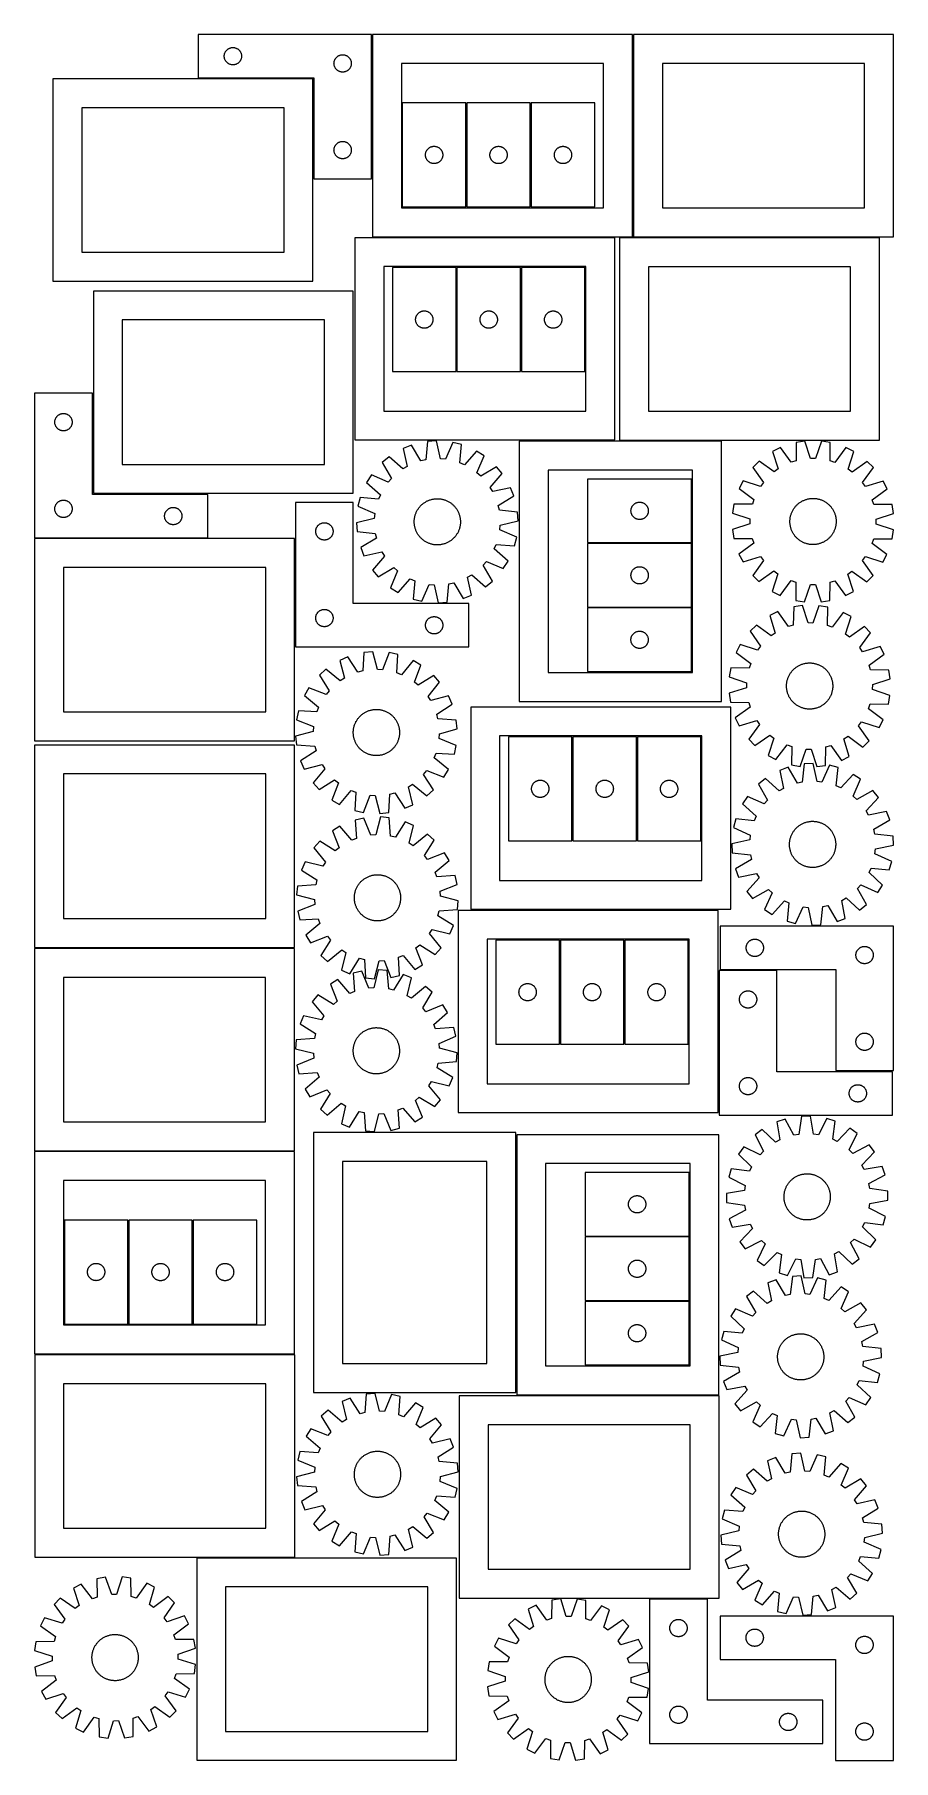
# Model space of a CAD drawing. Header units: millimetres. Extents: x 7 to 1493, y 7 to 2993.
import ezdxf

# ---------------------------------------------------------------- set-up
doc = ezdxf.new("R2010")
doc.units = ezdxf.units.MM
doc.layers.add('CUT', color=7, linetype='CONTINUOUS', true_color=0x000000)

msp = doc.modelspace()

# ---------------------------------------------------------------- linework, layer by layer
at = {"layer": 'CUT'}
for p, q in [((589.964137, 2993.459997), (289.964137, 2993.459997)), ((289.964137, 2993.459997), (289.964137, 2918.459997)), ((589.964137, 2743.459997), (589.964137, 2993.459997)), ((1041.682421, 2993.411634), (591.682421, 2993.411634)), ((591.682421, 2993.411634), (591.682421, 2643.411634)), ((1041.682421, 2643.411634), (1041.682421, 2993.411634)), ((1493.428993, 2993.455867), (1043.428993, 2993.455867)), ((1043.428993, 2993.455867), (1043.428993, 2643.455867)), ((1493.428993, 2643.455867), (1493.428993, 2993.455867)), ((334.984026, 2956.732178), (335.043639, 2957.502311)), ((335.043639, 2957.502311), (335.142819, 2958.268355)), ((335.142819, 2958.268355), (335.281302, 2959.028277)), ((335.281302, 2959.028277), (335.458722, 2959.780063)), ((335.458722, 2959.780063), (335.674607, 2960.521719)), ((335.674607, 2960.521719), (335.928385, 2961.251278)), ((335.928385, 2961.251278), (336.219384, 2961.966805)), ((336.219384, 2961.966805), (336.546831, 2962.666403)), ((336.546831, 2962.666403), (336.909859, 2963.348218)), ((336.909859, 2963.348218), (337.307504, 2964.010439)), ((337.307504, 2964.010439), (337.738712, 2964.651313)), ((337.738712, 2964.651313), (338.20234, 2965.269139)), ((338.20234, 2965.269139), (338.697158, 2965.862278)), ((338.697158, 2965.862278), (339.221855, 2966.429159)), ((339.221855, 2966.429159), (339.775037, 2966.968277)), ((339.775037, 2966.968277), (340.35524, 2967.478203)), ((340.35524, 2967.478203), (340.960923, 2967.957585)), ((340.960923, 2967.957585), (341.590482, 2968.405152)), ((341.590482, 2968.405152), (342.242245, 2968.819716)), ((342.242245, 2968.819716), (342.914486, 2969.200178)), ((342.914486, 2969.200178), (343.605422, 2969.54553)), ((343.605422, 2969.54553), (344.313219, 2969.854856)), ((344.313219, 2969.854856), (345.036002, 2970.127335)), ((345.036002, 2970.127335), (345.771853, 2970.362245)), ((345.771853, 2970.362245), (346.518821, 2970.558962)), ((346.518821, 2970.558962), (347.274926, 2970.716966)), ((347.274926, 2970.716966), (348.038162, 2970.835837)), ((348.038162, 2970.835837), (348.806505, 2970.915259)), ((348.806505, 2970.915259), (349.577919, 2970.955024)), ((349.577919, 2970.955024), (350.350356, 2970.955024)), ((350.350356, 2970.955024), (351.121769, 2970.915259)), ((351.121769, 2970.915259), (351.890113, 2970.835837)), ((351.890113, 2970.835837), (352.653349, 2970.716966)), ((352.653349, 2970.716966), (353.409454, 2970.558962)), ((353.409454, 2970.558962), (354.156422, 2970.362245)), ((354.156422, 2970.362245), (354.892273, 2970.127335)), ((354.892273, 2970.127335), (355.615056, 2969.854856)), ((355.615056, 2969.854856), (356.322853, 2969.54553)), ((356.322853, 2969.54553), (357.013789, 2969.200178)), ((357.013789, 2969.200178), (357.686029, 2968.819716)), ((357.686029, 2968.819716), (358.337793, 2968.405152)), ((358.337793, 2968.405152), (358.967352, 2967.957585)), ((358.967352, 2967.957585), (359.573035, 2967.478203)), ((359.573035, 2967.478203), (360.153237, 2966.968277)), ((360.153237, 2966.968277), (360.70642, 2966.429159)), ((360.70642, 2966.429159), (361.231116, 2965.862278)), ((361.231116, 2965.862278), (361.725935, 2965.269139)), ((361.725935, 2965.269139), (362.189562, 2964.651313)), ((362.189562, 2964.651313), (362.620771, 2964.010439)), ((362.620771, 2964.010439), (363.018416, 2963.348218)), ((363.018416, 2963.348218), (363.381444, 2962.666403)), ((363.381444, 2962.666403), (363.708891, 2961.966805)), ((363.708891, 2961.966805), (363.99989, 2961.251278)), ((363.99989, 2961.251278), (364.253668, 2960.521719)), ((364.253668, 2960.521719), (364.469553, 2959.780063)), ((364.469553, 2959.780063), (364.646973, 2959.028277)), ((364.646973, 2959.028277), (364.785456, 2958.268355)), ((364.785456, 2958.268355), (364.884636, 2957.502311)), ((364.884636, 2957.502311), (364.944249, 2956.732178)), ((533.605422, 2957.04553), (534.313219, 2957.354856)), ((534.313219, 2957.354856), (535.036002, 2957.627335)), ((535.036002, 2957.627335), (535.771853, 2957.862245)), ((535.771853, 2957.862245), (536.518821, 2958.058962)), ((536.518821, 2958.058962), (537.274926, 2958.216966)), ((537.274926, 2958.216966), (538.038162, 2958.335837)), ((538.038162, 2958.335837), (538.806505, 2958.415259)), ((538.806505, 2958.415259), (539.577919, 2958.455024)), ((539.577919, 2958.455024), (540.350356, 2958.455024)), ((540.350356, 2958.455024), (541.121769, 2958.415259)), ((541.121769, 2958.415259), (541.890113, 2958.335837)), ((541.890113, 2958.335837), (542.653349, 2958.216966)), ((542.653349, 2958.216966), (543.409454, 2958.058962)), ((543.409454, 2958.058962), (544.156422, 2957.862245)), ((544.156422, 2957.862245), (544.892273, 2957.627335)), ((544.892273, 2957.627335), (545.615056, 2957.354856)), ((545.615056, 2957.354856), (546.322853, 2957.04553)), ((334.964137, 2955.959997), (334.984026, 2956.732178)), ((334.984026, 2955.187815), (334.964137, 2955.959997)), ((335.043639, 2954.417682), (334.984026, 2955.187815)), ((335.142819, 2953.651638), (335.043639, 2954.417682)), ((335.281302, 2952.891716), (335.142819, 2953.651638)), ((335.458722, 2952.13993), (335.281302, 2952.891716)), ((335.674607, 2951.398274), (335.458722, 2952.13993)), ((335.928385, 2950.668715), (335.674607, 2951.398274)), ((336.219384, 2949.953188), (335.928385, 2950.668715)), ((336.546831, 2949.25359), (336.219384, 2949.953188)), ((336.909859, 2948.571775), (336.546831, 2949.25359)), ((337.307504, 2947.909554), (336.909859, 2948.571775)), ((337.738712, 2947.26868), (337.307504, 2947.909554)), ((338.20234, 2946.650854), (337.738712, 2947.26868)), ((338.697158, 2946.057715), (338.20234, 2946.650854)), ((339.221855, 2945.490834), (338.697158, 2946.057715)), ((339.775037, 2944.951716), (339.221855, 2945.490834)), ((340.35524, 2944.44179), (339.775037, 2944.951716)), ((340.960923, 2943.962408), (340.35524, 2944.44179)), ((341.590482, 2943.514841), (340.960923, 2943.962408)), ((342.242245, 2943.100277), (341.590482, 2943.514841)), ((342.914486, 2942.719815), (342.242245, 2943.100277)), ((343.605422, 2942.374463), (342.914486, 2942.719815)), ((344.313219, 2942.065137), (343.605422, 2942.374463)), ((345.036002, 2941.792658), (344.313219, 2942.065137)), ((345.771853, 2941.557748), (345.036002, 2941.792658)), ((346.518821, 2941.361031), (345.771853, 2941.557748)), ((347.274926, 2941.203027), (346.518821, 2941.361031)), ((348.038162, 2941.084156), (347.274926, 2941.203027)), ((348.806505, 2941.004734), (348.038162, 2941.084156)), ((349.577919, 2940.964969), (348.806505, 2941.004734)), ((350.350356, 2940.964969), (349.577919, 2940.964969)), ((351.121769, 2941.004734), (350.350356, 2940.964969)), ((351.890113, 2941.084156), (351.121769, 2941.004734)), ((352.653349, 2941.203027), (351.890113, 2941.084156)), ((353.409454, 2941.361031), (352.653349, 2941.203027)), ((354.156422, 2941.557748), (353.409454, 2941.361031)), ((354.892273, 2941.792658), (354.156422, 2941.557748)), ((355.615056, 2942.065137), (354.892273, 2941.792658)), ((356.322853, 2942.374463), (355.615056, 2942.065137)), ((357.013789, 2942.719815), (356.322853, 2942.374463)), ((357.686029, 2943.100277), (357.013789, 2942.719815)), ((358.337793, 2943.514841), (357.686029, 2943.100277)), ((358.967352, 2943.962408), (358.337793, 2943.514841)), ((359.573035, 2944.44179), (358.967352, 2943.962408)), ((360.153237, 2944.951716), (359.573035, 2944.44179)), ((360.70642, 2945.490834), (360.153237, 2944.951716)), ((361.231116, 2946.057715), (360.70642, 2945.490834)), ((361.725935, 2946.650854), (361.231116, 2946.057715)), ((362.189562, 2947.26868), (361.725935, 2946.650854)), ((362.620771, 2947.909554), (362.189562, 2947.26868)), ((363.018416, 2948.571775), (362.620771, 2947.909554)), ((363.381444, 2949.25359), (363.018416, 2948.571775)), ((363.708891, 2949.953188), (363.381444, 2949.25359)), ((363.99989, 2950.668715), (363.708891, 2949.953188)), ((364.253668, 2951.398274), (363.99989, 2950.668715)), ((364.469553, 2952.13993), (364.253668, 2951.398274)), ((364.646973, 2952.891716), (364.469553, 2952.13993)), ((364.785456, 2953.651638), (364.646973, 2952.891716)), ((364.884636, 2954.417682), (364.785456, 2953.651638)), ((364.944249, 2955.187815), (364.884636, 2954.417682)), ((364.944249, 2956.732178), (364.964137, 2955.959997)), ((364.964137, 2955.959997), (364.944249, 2955.187815)), ((524.964137, 2943.459997), (524.984026, 2944.232178)), ((524.984026, 2942.687815), (524.964137, 2943.459997)), ((524.984026, 2944.232178), (525.043639, 2945.002311)), ((525.043639, 2941.917682), (524.984026, 2942.687815)), ((525.043639, 2945.002311), (525.142819, 2945.768355)), ((525.142819, 2941.151638), (525.043639, 2941.917682)), ((525.142819, 2945.768355), (525.281302, 2946.528277)), ((525.281302, 2940.391716), (525.142819, 2941.151638)), ((525.281302, 2946.528277), (525.458722, 2947.280063)), ((525.458722, 2939.63993), (525.281302, 2940.391716)), ((525.458722, 2947.280063), (525.674607, 2948.021719)), ((525.674607, 2938.898274), (525.458722, 2939.63993)), ((525.674607, 2948.021719), (525.928385, 2948.751278)), ((525.928385, 2938.168715), (525.674607, 2938.898274)), ((525.928385, 2948.751278), (526.219384, 2949.466805)), ((526.219384, 2937.453188), (525.928385, 2938.168715)), ((526.219384, 2949.466805), (526.546831, 2950.166403)), ((526.546831, 2936.75359), (526.219384, 2937.453188)), ((526.546831, 2950.166403), (526.909859, 2950.848218)), ((526.909859, 2936.071775), (526.546831, 2936.75359)), ((526.909859, 2950.848218), (527.307504, 2951.510439)), ((527.307504, 2935.409554), (526.909859, 2936.071775)), ((527.307504, 2951.510439), (527.738712, 2952.151313)), ((527.738712, 2934.76868), (527.307504, 2935.409554)), ((527.738712, 2952.151313), (528.20234, 2952.769139)), ((528.20234, 2934.150854), (527.738712, 2934.76868)), ((528.20234, 2952.769139), (528.697158, 2953.362278)), ((528.697158, 2933.557715), (528.20234, 2934.150854)), ((528.697158, 2953.362278), (529.221855, 2953.929159)), ((529.221855, 2932.990834), (528.697158, 2933.557715)), ((529.221855, 2953.929159), (529.775037, 2954.468277)), ((529.775037, 2932.451716), (529.221855, 2932.990834)), ((529.775037, 2954.468277), (530.35524, 2954.978203)), ((530.35524, 2931.94179), (529.775037, 2932.451716)), ((530.35524, 2954.978203), (530.960923, 2955.457585)), ((530.960923, 2931.462408), (530.35524, 2931.94179)), ((530.960923, 2955.457585), (531.590482, 2955.905152)), ((531.590482, 2931.014841), (530.960923, 2931.462408)), ((531.590482, 2955.905152), (532.242245, 2956.319716)), ((532.242245, 2930.600277), (531.590482, 2931.014841)), ((532.242245, 2956.319716), (532.914486, 2956.700178)), ((532.914486, 2930.219815), (532.242245, 2930.600277)), ((532.914486, 2956.700178), (533.605422, 2957.04553)), ((533.605422, 2929.874463), (532.914486, 2930.219815)), ((534.313219, 2929.565137), (533.605422, 2929.874463)), ((535.036002, 2929.292658), (534.313219, 2929.565137)), ((535.771853, 2929.057748), (535.036002, 2929.292658)), ((536.518821, 2928.861031), (535.771853, 2929.057748)), ((537.274926, 2928.703027), (536.518821, 2928.861031)), ((538.038162, 2928.584156), (537.274926, 2928.703027)), ((538.806505, 2928.504734), (538.038162, 2928.584156)), ((539.577919, 2928.464969), (538.806505, 2928.504734)), ((540.350356, 2928.464969), (539.577919, 2928.464969)), ((541.121769, 2928.504734), (540.350356, 2928.464969)), ((541.890113, 2928.584156), (541.121769, 2928.504734)), ((542.653349, 2928.703027), (541.890113, 2928.584156)), ((543.409454, 2928.861031), (542.653349, 2928.703027)), ((544.156422, 2929.057748), (543.409454, 2928.861031)), ((544.892273, 2929.292658), (544.156422, 2929.057748)), ((545.615056, 2929.565137), (544.892273, 2929.292658)), ((546.322853, 2929.874463), (545.615056, 2929.565137)), ((546.322853, 2957.04553), (547.013789, 2956.700178)), ((547.013789, 2930.219815), (546.322853, 2929.874463)), ((547.013789, 2956.700178), (547.686029, 2956.319716)), ((547.686029, 2930.600277), (547.013789, 2930.219815)), ((547.686029, 2956.319716), (548.337793, 2955.905152)), ((548.337793, 2931.014841), (547.686029, 2930.600277)), ((548.337793, 2955.905152), (548.967352, 2955.457585)), ((548.967352, 2931.462408), (548.337793, 2931.014841)), ((548.967352, 2955.457585), (549.573035, 2954.978203)), ((549.573035, 2931.94179), (548.967352, 2931.462408)), ((549.573035, 2954.978203), (550.153237, 2954.468277)), ((550.153237, 2932.451716), (549.573035, 2931.94179)), ((550.153237, 2954.468277), (550.70642, 2953.929159)), ((550.70642, 2932.990834), (550.153237, 2932.451716)), ((550.70642, 2953.929159), (551.231116, 2953.362278)), ((551.231116, 2933.557715), (550.70642, 2932.990834)), ((551.231116, 2953.362278), (551.725935, 2952.769139)), ((551.725935, 2934.150854), (551.231116, 2933.557715)), ((551.725935, 2952.769139), (552.189562, 2952.151313)), ((552.189562, 2934.76868), (551.725935, 2934.150854)), ((552.189562, 2952.151313), (552.620771, 2951.510439)), ((552.620771, 2935.409554), (552.189562, 2934.76868)), ((552.620771, 2951.510439), (553.018416, 2950.848218)), ((553.018416, 2936.071775), (552.620771, 2935.409554)), ((553.018416, 2950.848218), (553.381444, 2950.166403)), ((553.381444, 2936.75359), (553.018416, 2936.071775)), ((553.381444, 2950.166403), (553.708891, 2949.466805)), ((553.708891, 2937.453188), (553.381444, 2936.75359)), ((553.708891, 2949.466805), (553.99989, 2948.751278)), ((553.99989, 2938.168715), (553.708891, 2937.453188)), ((553.99989, 2948.751278), (554.253668, 2948.021719)), ((554.253668, 2938.898274), (553.99989, 2938.168715)), ((554.253668, 2948.021719), (554.469553, 2947.280063)), ((554.469553, 2939.63993), (554.253668, 2938.898274)), ((554.469553, 2947.280063), (554.646973, 2946.528277)), ((554.646973, 2940.391716), (554.469553, 2939.63993)), ((554.646973, 2946.528277), (554.785456, 2945.768355)), ((554.785456, 2941.151638), (554.646973, 2940.391716)), ((554.785456, 2945.768355), (554.884636, 2945.002311)), ((554.884636, 2941.917682), (554.785456, 2941.151638)), ((554.884636, 2945.002311), (554.944249, 2944.232178)), ((554.944249, 2942.687815), (554.884636, 2941.917682)), ((554.944249, 2944.232178), (554.964137, 2943.459997)), ((554.964137, 2943.459997), (554.944249, 2942.687815)), ((991.682421, 2943.411634), (641.682421, 2943.411634)), ((641.682421, 2943.411634), (641.682421, 2693.411634)), ((991.682421, 2693.411634), (991.682421, 2943.411634)), ((1443.428993, 2943.455867), (1093.428993, 2943.455867)), ((1093.428993, 2943.455867), (1093.428993, 2693.455867)), ((1443.428993, 2693.455867), (1443.428993, 2943.455867)), ((488.426704, 2916.764704), (38.426704, 2916.764704)), ((38.426704, 2916.764704), (38.426704, 2566.764704)), ((289.964137, 2918.459997), (489.964137, 2918.459997)), ((488.426704, 2566.764704), (488.426704, 2916.764704)), ((489.964137, 2918.459997), (489.964137, 2743.459997)), ((753.254949, 2875.08606), (643.254949, 2875.08606)), ((643.254949, 2875.08606), (643.254949, 2695.08606)), ((753.254949, 2695.08606), (753.254949, 2875.08606)), ((864.775, 2874.982361), (754.775, 2874.982361)), ((754.775, 2874.982361), (754.775, 2694.982361)), ((864.775, 2694.982361), (864.775, 2874.982361)), ((866.377183, 2874.987592), (866.377183, 2694.987592)), ((976.377183, 2874.987592), (866.377183, 2874.987592)), ((976.377183, 2694.987592), (976.377183, 2874.987592)), ((438.426704, 2866.764704), (88.426704, 2866.764704)), ((88.426704, 2866.764704), (88.426704, 2616.764704)), ((438.426704, 2616.764704), (438.426704, 2866.764704)), ((535.036002, 2807.627335), (535.771853, 2807.862245)), ((535.771853, 2807.862245), (536.518821, 2808.058962)), ((536.518821, 2808.058962), (537.274926, 2808.216966)), ((537.274926, 2808.216966), (538.038162, 2808.335837)), ((538.038162, 2808.335837), (538.806505, 2808.415259)), ((538.806505, 2808.415259), (539.577919, 2808.455024)), ((539.577919, 2808.455024), (540.350356, 2808.455024)), ((540.350356, 2808.455024), (541.121769, 2808.415259)), ((541.121769, 2808.415259), (541.890113, 2808.335837)), ((541.890113, 2808.335837), (542.653349, 2808.216966)), ((542.653349, 2808.216966), (543.409454, 2808.058962)), ((543.409454, 2808.058962), (544.156422, 2807.862245)), ((544.156422, 2807.862245), (544.892273, 2807.627335)), ((524.964137, 2793.459997), (524.984026, 2794.232178)), ((524.984026, 2792.687815), (524.964137, 2793.459997)), ((524.984026, 2794.232178), (525.043639, 2795.002311)), ((525.043639, 2791.917682), (524.984026, 2792.687815)), ((525.043639, 2795.002311), (525.142819, 2795.768355)), ((525.142819, 2791.151638), (525.043639, 2791.917682)), ((525.142819, 2795.768355), (525.281302, 2796.528277)), ((525.281302, 2790.391716), (525.142819, 2791.151638)), ((525.281302, 2796.528277), (525.458722, 2797.280063)), ((525.458722, 2789.63993), (525.281302, 2790.391716)), ((525.458722, 2797.280063), (525.674607, 2798.021719)), ((525.674607, 2788.898274), (525.458722, 2789.63993)), ((525.674607, 2798.021719), (525.928385, 2798.751278)), ((525.928385, 2788.168715), (525.674607, 2788.898274)), ((525.928385, 2798.751278), (526.219384, 2799.466805)), ((526.219384, 2787.453188), (525.928385, 2788.168715)), ((526.219384, 2799.466805), (526.546831, 2800.166403)), ((526.546831, 2786.75359), (526.219384, 2787.453188)), ((526.546831, 2800.166403), (526.909859, 2800.848218)), ((526.909859, 2786.071775), (526.546831, 2786.75359)), ((526.909859, 2800.848218), (527.307504, 2801.510439)), ((527.307504, 2785.409554), (526.909859, 2786.071775)), ((527.307504, 2801.510439), (527.738712, 2802.151313)), ((527.738712, 2784.76868), (527.307504, 2785.409554)), ((527.738712, 2802.151313), (528.20234, 2802.769139)), ((528.20234, 2784.150854), (527.738712, 2784.76868)), ((528.20234, 2802.769139), (528.697158, 2803.362278)), ((528.697158, 2783.557715), (528.20234, 2784.150854)), ((528.697158, 2803.362278), (529.221855, 2803.929159)), ((529.221855, 2782.990834), (528.697158, 2783.557715)), ((529.221855, 2803.929159), (529.775037, 2804.468277)), ((529.775037, 2782.451716), (529.221855, 2782.990834)), ((529.775037, 2804.468277), (530.35524, 2804.978203)), ((530.35524, 2781.94179), (529.775037, 2782.451716)), ((530.35524, 2804.978203), (530.960923, 2805.457585)), ((530.960923, 2781.462408), (530.35524, 2781.94179)), ((530.960923, 2805.457585), (531.590482, 2805.905152)), ((531.590482, 2781.014841), (530.960923, 2781.462408)), ((531.590482, 2805.905152), (532.242245, 2806.319716)), ((532.242245, 2780.600277), (531.590482, 2781.014841)), ((532.242245, 2806.319716), (532.914486, 2806.700178)), ((532.914486, 2780.219815), (532.242245, 2780.600277)), ((532.914486, 2806.700178), (533.605422, 2807.04553)), ((533.605422, 2779.874463), (532.914486, 2780.219815)), ((533.605422, 2807.04553), (534.313219, 2807.354856)), ((534.313219, 2779.565137), (533.605422, 2779.874463)), ((534.313219, 2807.354856), (535.036002, 2807.627335)), ((535.036002, 2779.292658), (534.313219, 2779.565137)), ((535.771853, 2779.057748), (535.036002, 2779.292658)), ((536.518821, 2778.861031), (535.771853, 2779.057748)), ((537.274926, 2778.703027), (536.518821, 2778.861031)), ((538.038162, 2778.584156), (537.274926, 2778.703027)), ((538.806505, 2778.504734), (538.038162, 2778.584156)), ((539.577919, 2778.464969), (538.806505, 2778.504734)), ((540.350356, 2778.464969), (539.577919, 2778.464969)), ((541.121769, 2778.504734), (540.350356, 2778.464969)), ((541.890113, 2778.584156), (541.121769, 2778.504734)), ((542.653349, 2778.703027), (541.890113, 2778.584156)), ((543.409454, 2778.861031), (542.653349, 2778.703027)), ((544.156422, 2779.057748), (543.409454, 2778.861031)), ((544.892273, 2779.292658), (544.156422, 2779.057748)), ((544.892273, 2807.627335), (545.615056, 2807.354856)), ((545.615056, 2779.565137), (544.892273, 2779.292658)), ((545.615056, 2807.354856), (546.322853, 2807.04553)), ((546.322853, 2779.874463), (545.615056, 2779.565137)), ((546.322853, 2807.04553), (547.013789, 2806.700178)), ((547.013789, 2780.219815), (546.322853, 2779.874463)), ((547.013789, 2806.700178), (547.686029, 2806.319716)), ((547.686029, 2780.600277), (547.013789, 2780.219815)), ((547.686029, 2806.319716), (548.337793, 2805.905152)), ((548.337793, 2781.014841), (547.686029, 2780.600277)), ((548.337793, 2805.905152), (548.967352, 2805.457585)), ((548.967352, 2781.462408), (548.337793, 2781.014841)), ((548.967352, 2805.457585), (549.573035, 2804.978203)), ((549.573035, 2781.94179), (548.967352, 2781.462408)), ((549.573035, 2804.978203), (550.153237, 2804.468277)), ((550.153237, 2782.451716), (549.573035, 2781.94179)), ((550.153237, 2804.468277), (550.70642, 2803.929159)), ((550.70642, 2782.990834), (550.153237, 2782.451716)), ((550.70642, 2803.929159), (551.231116, 2803.362278)), ((551.231116, 2783.557715), (550.70642, 2782.990834)), ((551.231116, 2803.362278), (551.725935, 2802.769139)), ((551.725935, 2784.150854), (551.231116, 2783.557715)), ((551.725935, 2802.769139), (552.189562, 2802.151313)), ((552.189562, 2784.76868), (551.725935, 2784.150854)), ((552.189562, 2802.151313), (552.620771, 2801.510439)), ((552.620771, 2785.409554), (552.189562, 2784.76868)), ((552.620771, 2801.510439), (553.018416, 2800.848218)), ((553.018416, 2786.071775), (552.620771, 2785.409554)), ((553.018416, 2800.848218), (553.381444, 2800.166403)), ((553.381444, 2786.75359), (553.018416, 2786.071775)), ((553.381444, 2800.166403), (553.708891, 2799.466805)), ((553.708891, 2787.453188), (553.381444, 2786.75359)), ((553.708891, 2799.466805), (553.99989, 2798.751278)), ((553.99989, 2788.168715), (553.708891, 2787.453188)), ((553.99989, 2798.751278), (554.253668, 2798.021719)), ((554.253668, 2788.898274), (553.99989, 2788.168715)), ((554.253668, 2798.021719), (554.469553, 2797.280063)), ((554.469553, 2789.63993), (554.253668, 2788.898274)), ((554.469553, 2797.280063), (554.646973, 2796.528277)), ((554.646973, 2790.391716), (554.469553, 2789.63993)), ((554.646973, 2796.528277), (554.785456, 2795.768355)), ((554.785456, 2791.151638), (554.646973, 2790.391716)), ((554.785456, 2795.768355), (554.884636, 2795.002311)), ((554.884636, 2791.917682), (554.785456, 2791.151638)), ((554.884636, 2795.002311), (554.944249, 2794.232178)), ((554.944249, 2792.687815), (554.884636, 2791.917682)), ((554.944249, 2794.232178), (554.964137, 2793.459997)), ((554.964137, 2793.459997), (554.944249, 2792.687815)), ((683.259922, 2785.472278), (683.299687, 2786.243692)), ((683.259922, 2784.699841), (683.259922, 2785.472278)), ((683.299687, 2783.928428), (683.259922, 2784.699841)), ((683.299687, 2786.243692), (683.379109, 2787.012035)), ((683.379109, 2783.160084), (683.299687, 2783.928428)), ((683.379109, 2787.012035), (683.49798, 2787.775271)), ((683.49798, 2782.396848), (683.379109, 2783.160084)), ((683.49798, 2787.775271), (683.655984, 2788.531376)), ((683.655984, 2781.640744), (683.49798, 2782.396848)), ((683.655984, 2788.531376), (683.852701, 2789.278344)), ((683.852701, 2780.893775), (683.655984, 2781.640744)), ((683.852701, 2789.278344), (684.087611, 2790.014195)), ((684.087611, 2780.157924), (683.852701, 2780.893775)), ((684.087611, 2790.014195), (684.36009, 2790.736978)), ((684.36009, 2779.435141), (684.087611, 2780.157924)), ((684.36009, 2790.736978), (684.669416, 2791.444776)), ((684.669416, 2778.727344), (684.36009, 2779.435141)), ((684.669416, 2791.444776), (685.014767, 2792.135711)), ((685.014767, 2778.036409), (684.669416, 2778.727344)), ((685.014767, 2792.135711), (685.39523, 2792.807952)), ((685.39523, 2777.364168), (685.014767, 2778.036409)), ((685.39523, 2792.807952), (685.809794, 2793.459716)), ((685.809794, 2793.459716), (686.257361, 2794.089274)), ((686.257361, 2794.089274), (686.736743, 2794.694957)), ((686.736743, 2794.694957), (687.246669, 2795.27516)), ((687.246669, 2795.27516), (687.785787, 2795.828343)), ((687.785787, 2795.828343), (688.352668, 2796.353039)), ((688.352668, 2796.353039), (688.945807, 2796.847857)), ((688.945807, 2796.847857), (689.563633, 2797.311485)), ((689.563633, 2797.311485), (690.204507, 2797.742693)), ((690.204507, 2797.742693), (690.866728, 2798.140338)), ((690.866728, 2798.140338), (691.548543, 2798.503366)), ((691.548543, 2798.503366), (692.248141, 2798.830813)), ((692.248141, 2798.830813), (692.963668, 2799.121812)), ((692.963668, 2799.121812), (693.693227, 2799.37559)), ((693.693227, 2799.37559), (694.434883, 2799.591476)), ((694.434883, 2799.591476), (695.186668, 2799.768895)), ((695.186668, 2799.768895), (695.946591, 2799.907378)), ((695.946591, 2799.907378), (696.712635, 2800.006558)), ((696.712635, 2800.006558), (697.482768, 2800.066171)), ((697.482768, 2800.066171), (698.254949, 2800.08606)), ((698.254949, 2800.08606), (699.027131, 2800.066171)), ((699.027131, 2800.066171), (699.797264, 2800.006558)), ((699.797264, 2800.006558), (700.563308, 2799.907378)), ((700.563308, 2799.907378), (701.32323, 2799.768895)), ((701.32323, 2799.768895), (702.075016, 2799.591476)), ((702.075016, 2799.591476), (702.816672, 2799.37559)), ((702.816672, 2799.37559), (703.546231, 2799.121812)), ((703.546231, 2799.121812), (704.261758, 2798.830813)), ((704.261758, 2798.830813), (704.961356, 2798.503366)), ((704.961356, 2798.503366), (705.64317, 2798.140338)), ((705.64317, 2798.140338), (706.305392, 2797.742693)), ((706.305392, 2797.742693), (706.946266, 2797.311485)), ((706.946266, 2797.311485), (707.564092, 2796.847857)), ((707.564092, 2796.847857), (708.157231, 2796.353039)), ((708.157231, 2796.353039), (708.724112, 2795.828343)), ((708.724112, 2795.828343), (709.26323, 2795.27516)), ((709.26323, 2795.27516), (709.773156, 2794.694957)), ((709.773156, 2794.694957), (710.252538, 2794.089274)), ((710.252538, 2794.089274), (710.700105, 2793.459716)), ((710.700105, 2793.459716), (711.114669, 2792.807952)), ((711.114669, 2792.807952), (711.495131, 2792.135711)), ((711.495131, 2778.036409), (711.114669, 2777.364168)), ((711.495131, 2792.135711), (711.840483, 2791.444776)), ((711.840483, 2778.727344), (711.495131, 2778.036409)), ((711.840483, 2791.444776), (712.149809, 2790.736978)), ((712.149809, 2779.435141), (711.840483, 2778.727344)), ((712.149809, 2790.736978), (712.422288, 2790.014195)), ((712.422288, 2780.157924), (712.149809, 2779.435141)), ((712.422288, 2790.014195), (712.657198, 2789.278344)), ((712.657198, 2780.893775), (712.422288, 2780.157924)), ((712.657198, 2789.278344), (712.853915, 2788.531376)), ((712.853915, 2781.640744), (712.657198, 2780.893775)), ((712.853915, 2788.531376), (713.011919, 2787.775271)), ((713.011919, 2782.396848), (712.853915, 2781.640744)), ((713.011919, 2787.775271), (713.13079, 2787.012035)), ((713.13079, 2783.160084), (713.011919, 2782.396848)), ((713.13079, 2787.012035), (713.210212, 2786.243692)), ((713.210212, 2783.928428), (713.13079, 2783.160084)), ((713.210212, 2786.243692), (713.249976, 2785.472278)), ((713.249976, 2784.699841), (713.210212, 2783.928428)), ((713.249976, 2785.472278), (713.249976, 2784.699841)), ((794.779972, 2785.36858), (794.819737, 2786.139993)), ((794.779972, 2784.596142), (794.779972, 2785.36858)), ((794.819737, 2783.824729), (794.779972, 2784.596142)), ((794.819737, 2786.139993), (794.899159, 2786.908336)), ((794.899159, 2783.056386), (794.819737, 2783.824729)), ((794.899159, 2786.908336), (795.01803, 2787.671572)), ((795.01803, 2782.29315), (794.899159, 2783.056386)), ((795.01803, 2787.671572), (795.176034, 2788.427677)), ((795.176034, 2781.537045), (795.01803, 2782.29315)), ((795.176034, 2788.427677), (795.372751, 2789.174645)), ((795.372751, 2780.790076), (795.176034, 2781.537045)), ((795.372751, 2789.174645), (795.607661, 2789.910497)), ((795.607661, 2780.054225), (795.372751, 2780.790076)), ((795.607661, 2789.910497), (795.88014, 2790.633279)), ((795.88014, 2779.331443), (795.607661, 2780.054225)), ((795.88014, 2790.633279), (796.189466, 2791.341077)), ((796.189466, 2778.623645), (795.88014, 2779.331443)), ((796.189466, 2791.341077), (796.534818, 2792.032012)), ((796.534818, 2777.93271), (796.189466, 2778.623645)), ((796.534818, 2792.032012), (796.91528, 2792.704253)), ((796.91528, 2777.260469), (796.534818, 2777.93271)), ((796.91528, 2792.704253), (797.329844, 2793.356017)), ((797.329844, 2793.356017), (797.777411, 2793.985575)), ((797.777411, 2793.985575), (798.256793, 2794.591259)), ((798.256793, 2794.591259), (798.766719, 2795.171461)), ((798.766719, 2795.171461), (799.305837, 2795.724644)), ((799.305837, 2795.724644), (799.872718, 2796.24934)), ((799.872718, 2796.24934), (800.465857, 2796.744158)), ((800.465857, 2796.744158), (801.083683, 2797.207786)), ((801.083683, 2797.207786), (801.724557, 2797.638994)), ((801.724557, 2797.638994), (802.386778, 2798.03664)), ((802.386778, 2798.03664), (803.068593, 2798.399667)), ((803.068593, 2798.399667), (803.768191, 2798.727115)), ((803.768191, 2798.727115), (804.483718, 2799.018113)), ((804.483718, 2799.018113), (805.213277, 2799.271892)), ((805.213277, 2799.271892), (805.954933, 2799.487777)), ((805.954933, 2799.487777), (806.706719, 2799.665196)), ((806.706719, 2799.665196), (807.466641, 2799.803679)), ((807.466641, 2799.803679), (808.232685, 2799.902859)), ((808.232685, 2799.902859), (809.002818, 2799.962472)), ((809.002818, 2799.962472), (809.775, 2799.982361)), ((809.775, 2799.982361), (810.547181, 2799.962472)), ((810.547181, 2799.962472), (811.317314, 2799.902859)), ((811.317314, 2799.902859), (812.083358, 2799.803679)), ((812.083358, 2799.803679), (812.843281, 2799.665196)), ((812.843281, 2799.665196), (813.595066, 2799.487777)), ((813.595066, 2799.487777), (814.336722, 2799.271892)), ((814.336722, 2799.271892), (815.066281, 2799.018113)), ((815.066281, 2799.018113), (815.781808, 2798.727115)), ((815.781808, 2798.727115), (816.481406, 2798.399667)), ((816.481406, 2798.399667), (817.163221, 2798.03664)), ((817.163221, 2798.03664), (817.825442, 2797.638994)), ((817.825442, 2797.638994), (818.466316, 2797.207786)), ((818.466316, 2797.207786), (819.084142, 2796.744158)), ((819.084142, 2796.744158), (819.677281, 2796.24934)), ((819.677281, 2796.24934), (820.244162, 2795.724644)), ((820.244162, 2795.724644), (820.78328, 2795.171461)), ((820.78328, 2795.171461), (821.293206, 2794.591259)), ((821.293206, 2794.591259), (821.772588, 2793.985575)), ((821.772588, 2793.985575), (822.220155, 2793.356017)), ((822.220155, 2793.356017), (822.634719, 2792.704253)), ((822.634719, 2792.704253), (823.015181, 2792.032012)), ((823.015181, 2777.93271), (822.634719, 2777.260469)), ((823.015181, 2792.032012), (823.360533, 2791.341077)), ((823.360533, 2778.623645), (823.015181, 2777.93271)), ((823.360533, 2791.341077), (823.669859, 2790.633279)), ((823.669859, 2779.331443), (823.360533, 2778.623645)), ((823.669859, 2790.633279), (823.942338, 2789.910497)), ((823.942338, 2780.054225), (823.669859, 2779.331443)), ((823.942338, 2789.910497), (824.177248, 2789.174645)), ((824.177248, 2780.790076), (823.942338, 2780.054225)), ((824.177248, 2789.174645), (824.373965, 2788.427677)), ((824.373965, 2781.537045), (824.177248, 2780.790076)), ((824.373965, 2788.427677), (824.531969, 2787.671572)), ((824.531969, 2782.29315), (824.373965, 2781.537045)), ((824.531969, 2787.671572), (824.65084, 2786.908336)), ((824.65084, 2783.056386), (824.531969, 2782.29315)), ((824.65084, 2786.908336), (824.730262, 2786.139993)), ((824.730262, 2783.824729), (824.65084, 2783.056386)), ((824.730262, 2786.139993), (824.770027, 2785.36858)), ((824.770027, 2784.596142), (824.730262, 2783.824729)), ((824.770027, 2785.36858), (824.770027, 2784.596142)), ((906.382156, 2785.37381), (906.42192, 2786.145224)), ((906.382156, 2784.601373), (906.382156, 2785.37381)), ((906.42192, 2783.82996), (906.382156, 2784.601373)), ((906.42192, 2786.145224), (906.501343, 2786.913567)), ((906.501343, 2783.061616), (906.42192, 2783.82996)), ((906.501343, 2786.913567), (906.620213, 2787.676803)), ((906.620213, 2782.29838), (906.501343, 2783.061616)), ((906.620213, 2787.676803), (906.778217, 2788.432908)), ((906.778217, 2781.542276), (906.620213, 2782.29838)), ((906.778217, 2788.432908), (906.974935, 2789.179876)), ((906.974935, 2780.795307), (906.778217, 2781.542276)), ((906.974935, 2789.179876), (907.209844, 2789.915727)), ((907.209844, 2780.059456), (906.974935, 2780.795307)), ((907.209844, 2789.915727), (907.482323, 2790.63851)), ((907.482323, 2779.336673), (907.209844, 2780.059456)), ((907.482323, 2790.63851), (907.791649, 2791.346308)), ((907.791649, 2778.628876), (907.482323, 2779.336673)), ((907.791649, 2791.346308), (908.137001, 2792.037243)), ((908.137001, 2777.937941), (907.791649, 2778.628876)), ((908.137001, 2792.037243), (908.517463, 2792.709484)), ((908.517463, 2777.2657), (908.137001, 2777.937941)), ((908.517463, 2792.709484), (908.932027, 2793.361248)), ((908.932027, 2793.361248), (909.379594, 2793.990806)), ((909.379594, 2793.990806), (909.858976, 2794.596489)), ((909.858976, 2794.596489), (910.368902, 2795.176692)), ((910.368902, 2795.176692), (910.90802, 2795.729874)), ((910.90802, 2795.729874), (911.474901, 2796.254571)), ((911.474901, 2796.254571), (912.06804, 2796.749389)), ((912.06804, 2796.749389), (912.685866, 2797.213017)), ((912.685866, 2797.213017), (913.32674, 2797.644225)), ((913.32674, 2797.644225), (913.988962, 2798.04187)), ((913.988962, 2798.04187), (914.670776, 2798.404898)), ((914.670776, 2798.404898), (915.370374, 2798.732345)), ((915.370374, 2798.732345), (916.085901, 2799.023344)), ((916.085901, 2799.023344), (916.81546, 2799.277122)), ((916.81546, 2799.277122), (917.557116, 2799.493008)), ((917.557116, 2799.493008), (918.308902, 2799.670427)), ((918.308902, 2799.670427), (919.068824, 2799.80891)), ((919.068824, 2799.80891), (919.834868, 2799.90809)), ((919.834868, 2799.90809), (920.605001, 2799.967703)), ((920.605001, 2799.967703), (921.377183, 2799.987592)), ((921.377183, 2799.987592), (922.149364, 2799.967703)), ((922.149364, 2799.967703), (922.919498, 2799.90809)), ((922.919498, 2799.90809), (923.685541, 2799.80891)), ((923.685541, 2799.80891), (924.445464, 2799.670427)), ((924.445464, 2799.670427), (925.197249, 2799.493008)), ((925.197249, 2799.493008), (925.938905, 2799.277122)), ((925.938905, 2799.277122), (926.668464, 2799.023344)), ((926.668464, 2799.023344), (927.383991, 2798.732345)), ((927.383991, 2798.732345), (928.08359, 2798.404898)), ((928.08359, 2798.404898), (928.765404, 2798.04187)), ((928.765404, 2798.04187), (929.427626, 2797.644225)), ((929.427626, 2797.644225), (930.068499, 2797.213017)), ((930.068499, 2797.213017), (930.686325, 2796.749389)), ((930.686325, 2796.749389), (931.279464, 2796.254571)), ((931.279464, 2796.254571), (931.846345, 2795.729874)), ((931.846345, 2795.729874), (932.385463, 2795.176692)), ((932.385463, 2795.176692), (932.895389, 2794.596489)), ((932.895389, 2794.596489), (933.374771, 2793.990806)), ((933.374771, 2793.990806), (933.822338, 2793.361248)), ((933.822338, 2793.361248), (934.236902, 2792.709484)), ((934.236902, 2792.709484), (934.617365, 2792.037243)), ((934.617365, 2777.937941), (934.236902, 2777.2657)), ((934.617365, 2792.037243), (934.962717, 2791.346308)), ((934.962717, 2778.628876), (934.617365, 2777.937941)), ((934.962717, 2791.346308), (935.272042, 2790.63851)), ((935.272042, 2779.336673), (934.962717, 2778.628876)), ((935.272042, 2790.63851), (935.544521, 2789.915727)), ((935.544521, 2780.059456), (935.272042, 2779.336673)), ((935.544521, 2789.915727), (935.779431, 2789.179876)), ((935.779431, 2780.795307), (935.544521, 2780.059456)), ((935.779431, 2789.179876), (935.976148, 2788.432908)), ((935.976148, 2781.542276), (935.779431, 2780.795307)), ((935.976148, 2788.432908), (936.134152, 2787.676803)), ((936.134152, 2782.29838), (935.976148, 2781.542276)), ((936.134152, 2787.676803), (936.253023, 2786.913567)), ((936.253023, 2783.061616), (936.134152, 2782.29838)), ((936.253023, 2786.913567), (936.332446, 2786.145224)), ((936.332446, 2783.82996), (936.253023, 2783.061616)), ((936.332446, 2786.145224), (936.37221, 2785.37381)), ((936.37221, 2784.601373), (936.332446, 2783.82996)), ((936.37221, 2785.37381), (936.37221, 2784.601373)), ((685.809794, 2776.712404), (685.39523, 2777.364168)), ((686.257361, 2776.082845), (685.809794, 2776.712404)), ((686.736743, 2775.477162), (686.257361, 2776.082845)), ((687.246669, 2774.89696), (686.736743, 2775.477162)), ((687.785787, 2774.343777), (687.246669, 2774.89696)), ((688.352668, 2773.819081), (687.785787, 2774.343777)), ((688.945807, 2773.324263), (688.352668, 2773.819081)), ((689.563633, 2772.860635), (688.945807, 2773.324263)), ((690.204507, 2772.429426), (689.563633, 2772.860635)), ((690.866728, 2772.031781), (690.204507, 2772.429426)), ((691.548543, 2771.668753), (690.866728, 2772.031781)), ((692.248141, 2771.341306), (691.548543, 2771.668753)), ((692.963668, 2771.050307), (692.248141, 2771.341306)), ((693.693227, 2770.796529), (692.963668, 2771.050307)), ((694.434883, 2770.580644), (693.693227, 2770.796529)), ((695.186668, 2770.403224), (694.434883, 2770.580644)), ((695.946591, 2770.264741), (695.186668, 2770.403224)), ((696.712635, 2770.165562), (695.946591, 2770.264741)), ((697.482768, 2770.105948), (696.712635, 2770.165562)), ((698.254949, 2770.08606), (697.482768, 2770.105948)), ((699.027131, 2770.105948), (698.254949, 2770.08606)), ((699.797264, 2770.165562), (699.027131, 2770.105948)), ((700.563308, 2770.264741), (699.797264, 2770.165562)), ((701.32323, 2770.403224), (700.563308, 2770.264741)), ((702.075016, 2770.580644), (701.32323, 2770.403224)), ((702.816672, 2770.796529), (702.075016, 2770.580644)), ((703.546231, 2771.050307), (702.816672, 2770.796529)), ((704.261758, 2771.341306), (703.546231, 2771.050307)), ((704.961356, 2771.668753), (704.261758, 2771.341306)), ((705.64317, 2772.031781), (704.961356, 2771.668753)), ((706.305392, 2772.429426), (705.64317, 2772.031781)), ((706.946266, 2772.860635), (706.305392, 2772.429426)), ((707.564092, 2773.324263), (706.946266, 2772.860635)), ((708.157231, 2773.819081), (707.564092, 2773.324263)), ((708.724112, 2774.343777), (708.157231, 2773.819081)), ((709.26323, 2774.89696), (708.724112, 2774.343777)), ((709.773156, 2775.477162), (709.26323, 2774.89696)), ((710.252538, 2776.082845), (709.773156, 2775.477162)), ((710.700105, 2776.712404), (710.252538, 2776.082845)), ((711.114669, 2777.364168), (710.700105, 2776.712404)), ((797.329844, 2776.608705), (796.91528, 2777.260469)), ((797.777411, 2775.979147), (797.329844, 2776.608705)), ((798.256793, 2775.373463), (797.777411, 2775.979147)), ((798.766719, 2774.793261), (798.256793, 2775.373463)), ((799.305837, 2774.240078), (798.766719, 2774.793261)), ((799.872718, 2773.715382), (799.305837, 2774.240078)), ((800.465857, 2773.220564), (799.872718, 2773.715382)), ((801.083683, 2772.756936), (800.465857, 2773.220564)), ((801.724557, 2772.325728), (801.083683, 2772.756936)), ((802.386778, 2771.928082), (801.724557, 2772.325728)), ((803.068593, 2771.565055), (802.386778, 2771.928082)), ((803.768191, 2771.237607), (803.068593, 2771.565055)), ((804.483718, 2770.946609), (803.768191, 2771.237607)), ((805.213277, 2770.69283), (804.483718, 2770.946609)), ((805.954933, 2770.476945), (805.213277, 2770.69283)), ((806.706719, 2770.299526), (805.954933, 2770.476945)), ((807.466641, 2770.161043), (806.706719, 2770.299526)), ((808.232685, 2770.061863), (807.466641, 2770.161043)), ((809.002818, 2770.00225), (808.232685, 2770.061863)), ((809.775, 2769.982361), (809.002818, 2770.00225)), ((810.547181, 2770.00225), (809.775, 2769.982361)), ((811.317314, 2770.061863), (810.547181, 2770.00225)), ((812.083358, 2770.161043), (811.317314, 2770.061863)), ((812.843281, 2770.299526), (812.083358, 2770.161043)), ((813.595066, 2770.476945), (812.843281, 2770.299526)), ((814.336722, 2770.69283), (813.595066, 2770.476945)), ((815.066281, 2770.946609), (814.336722, 2770.69283)), ((815.781808, 2771.237607), (815.066281, 2770.946609)), ((816.481406, 2771.565055), (815.781808, 2771.237607)), ((817.163221, 2771.928082), (816.481406, 2771.565055)), ((817.825442, 2772.325728), (817.163221, 2771.928082)), ((818.466316, 2772.756936), (817.825442, 2772.325728)), ((819.084142, 2773.220564), (818.466316, 2772.756936)), ((819.677281, 2773.715382), (819.084142, 2773.220564)), ((820.244162, 2774.240078), (819.677281, 2773.715382)), ((820.78328, 2774.793261), (820.244162, 2774.240078)), ((821.293206, 2775.373463), (820.78328, 2774.793261)), ((821.772588, 2775.979147), (821.293206, 2775.373463)), ((822.220155, 2776.608705), (821.772588, 2775.979147)), ((822.634719, 2777.260469), (822.220155, 2776.608705)), ((908.932027, 2776.613936), (908.517463, 2777.2657)), ((909.379594, 2775.984377), (908.932027, 2776.613936)), ((909.858976, 2775.378694), (909.379594, 2775.984377)), ((910.368902, 2774.798492), (909.858976, 2775.378694)), ((910.90802, 2774.245309), (910.368902, 2774.798492)), ((911.474901, 2773.720613), (910.90802, 2774.245309)), ((912.06804, 2773.225795), (911.474901, 2773.720613)), ((912.685866, 2772.762167), (912.06804, 2773.225795)), ((913.32674, 2772.330958), (912.685866, 2772.762167)), ((913.988962, 2771.933313), (913.32674, 2772.330958)), ((914.670776, 2771.570285), (913.988962, 2771.933313)), ((915.370374, 2771.242838), (914.670776, 2771.570285)), ((916.085901, 2770.951839), (915.370374, 2771.242838)), ((916.81546, 2770.698061), (916.085901, 2770.951839)), ((917.557116, 2770.482176), (916.81546, 2770.698061)), ((918.308902, 2770.304756), (917.557116, 2770.482176)), ((919.068824, 2770.166273), (918.308902, 2770.304756)), ((919.834868, 2770.067094), (919.068824, 2770.166273)), ((920.605001, 2770.00748), (919.834868, 2770.067094)), ((921.377183, 2769.987592), (920.605001, 2770.00748)), ((922.149364, 2770.00748), (921.377183, 2769.987592)), ((922.919498, 2770.067094), (922.149364, 2770.00748)), ((923.685541, 2770.166273), (922.919498, 2770.067094)), ((924.445464, 2770.304756), (923.685541, 2770.166273)), ((925.197249, 2770.482176), (924.445464, 2770.304756)), ((925.938905, 2770.698061), (925.197249, 2770.482176)), ((926.668464, 2770.951839), (925.938905, 2770.698061)), ((927.383991, 2771.242838), (926.668464, 2770.951839)), ((928.08359, 2771.570285), (927.383991, 2771.242838)), ((928.765404, 2771.933313), (928.08359, 2771.570285)), ((929.427626, 2772.330958), (928.765404, 2771.933313)), ((930.068499, 2772.762167), (929.427626, 2772.330958)), ((930.686325, 2773.225795), (930.068499, 2772.762167)), ((931.279464, 2773.720613), (930.686325, 2773.225795)), ((931.846345, 2774.245309), (931.279464, 2773.720613)), ((932.385463, 2774.798492), (931.846345, 2774.245309)), ((932.895389, 2775.378694), (932.385463, 2774.798492)), ((933.374771, 2775.984377), (932.895389, 2775.378694)), ((933.822338, 2776.613936), (933.374771, 2775.984377)), ((934.236902, 2777.2657), (933.822338, 2776.613936)), ((489.964137, 2743.459997), (589.964137, 2743.459997)), ((641.682421, 2693.411634), (991.682421, 2693.411634)), ((643.254949, 2695.08606), (753.254949, 2695.08606)), ((754.775, 2694.982361), (864.775, 2694.982361)), ((866.377183, 2694.987592), (976.377183, 2694.987592)), ((1093.428993, 2693.455867), (1443.428993, 2693.455867)), ((1010.963447, 2641.745661), (560.963447, 2641.745661)), ((560.963447, 2641.745661), (560.963447, 2291.745661)), ((591.682421, 2643.411634), (1041.682421, 2643.411634)), ((1010.963447, 2291.745661), (1010.963447, 2641.745661)), ((1469.099693, 2641.682917), (1019.099693, 2641.682917)), ((1019.099693, 2641.682917), (1019.099693, 2291.682917)), ((1043.428993, 2643.455867), (1493.428993, 2643.455867)), ((1469.099693, 2291.682917), (1469.099693, 2641.682917)), ((88.426704, 2616.764704), (438.426704, 2616.764704)), ((960.963447, 2591.745661), (610.963447, 2591.745661)), ((610.963447, 2591.745661), (610.963447, 2341.745661)), ((736.268685, 2590.169704), (626.268685, 2590.169704)), ((626.268685, 2590.169704), (626.268685, 2410.169704)), ((736.268685, 2410.169704), (736.268685, 2590.169704)), ((737.870868, 2590.174935), (737.870868, 2410.174935)), ((847.870868, 2590.174935), (737.870868, 2590.174935)), ((847.870868, 2410.174935), (847.870868, 2590.174935)), ((849.390918, 2590.071236), (849.390918, 2410.071236)), ((959.390918, 2590.071236), (849.390918, 2590.071236)), ((959.390918, 2410.071236), (959.390918, 2590.071236)), ((960.963447, 2341.745661), (960.963447, 2591.745661)), ((1419.099693, 2591.682917), (1069.099693, 2591.682917)), ((1069.099693, 2591.682917), (1069.099693, 2341.682917)), ((1419.099693, 2341.682917), (1419.099693, 2591.682917)), ((38.426704, 2566.764704), (488.426704, 2566.764704)), ((558.43358, 2549.462171), (108.43358, 2549.462171)), ((108.43358, 2549.462171), (108.43358, 2199.462171)), ((558.43358, 2199.462171), (558.43358, 2549.462171)), ((668.82353, 2508.54336), (669.271096, 2509.172918)), ((669.271096, 2509.172918), (669.750478, 2509.778602)), ((669.750478, 2509.778602), (670.260405, 2510.358804)), ((670.260405, 2510.358804), (670.799523, 2510.911987)), ((670.799523, 2510.911987), (671.366403, 2511.436683)), ((671.366403, 2511.436683), (671.959543, 2511.931501)), ((671.959543, 2511.931501), (672.577369, 2512.395129)), ((672.577369, 2512.395129), (673.218242, 2512.826337)), ((673.218242, 2512.826337), (673.880464, 2513.223983)), ((673.880464, 2513.223983), (674.562278, 2513.58701)), ((674.562278, 2513.58701), (675.261876, 2513.914457)), ((675.261876, 2513.914457), (675.977404, 2514.205456)), ((675.977404, 2514.205456), (676.706963, 2514.459235)), ((676.706963, 2514.459235), (677.448618, 2514.67512)), ((677.448618, 2514.67512), (678.200404, 2514.852539)), ((678.200404, 2514.852539), (678.960326, 2514.991022)), ((678.960326, 2514.991022), (679.72637, 2515.090202)), ((679.72637, 2515.090202), (680.496504, 2515.149815)), ((680.496504, 2515.149815), (681.268685, 2515.169704)), ((681.268685, 2515.169704), (682.040866, 2515.149815)), ((682.040866, 2515.149815), (682.811, 2515.090202)), ((682.811, 2515.090202), (683.577044, 2514.991022)), ((683.577044, 2514.991022), (684.336966, 2514.852539)), ((684.336966, 2514.852539), (685.088752, 2514.67512)), ((685.088752, 2514.67512), (685.830408, 2514.459235)), ((685.830408, 2514.459235), (686.559966, 2514.205456)), ((686.559966, 2514.205456), (687.275494, 2513.914457)), ((687.275494, 2513.914457), (687.975092, 2513.58701)), ((687.975092, 2513.58701), (688.656906, 2513.223983)), ((688.656906, 2513.223983), (689.319128, 2512.826337)), ((689.319128, 2512.826337), (689.960002, 2512.395129)), ((689.960002, 2512.395129), (690.577827, 2511.931501)), ((690.577827, 2511.931501), (691.170967, 2511.436683)), ((691.170967, 2511.436683), (691.737847, 2510.911987)), ((691.737847, 2510.911987), (692.276966, 2510.358804)), ((692.276966, 2510.358804), (692.786892, 2509.778602)), ((692.786892, 2509.778602), (693.266274, 2509.172918)), ((693.266274, 2509.172918), (693.71384, 2508.54336)), ((780.425713, 2508.54859), (780.873279, 2509.178149)), ((780.873279, 2509.178149), (781.352661, 2509.783832)), ((781.352661, 2509.783832), (781.862588, 2510.364035)), ((781.862588, 2510.364035), (782.401706, 2510.917217)), ((782.401706, 2510.917217), (782.968586, 2511.441914)), ((782.968586, 2511.441914), (783.561726, 2511.936732)), ((783.561726, 2511.936732), (784.179552, 2512.40036)), ((784.179552, 2512.40036), (784.820425, 2512.831568)), ((784.820425, 2512.831568), (785.482647, 2513.229213)), ((785.482647, 2513.229213), (786.164461, 2513.592241)), ((786.164461, 2513.592241), (786.86406, 2513.919688)), ((786.86406, 2513.919688), (787.579587, 2514.210687)), ((787.579587, 2514.210687), (788.309146, 2514.464465)), ((788.309146, 2514.464465), (789.050801, 2514.68035)), ((789.050801, 2514.68035), (789.802587, 2514.85777)), ((789.802587, 2514.85777), (790.562509, 2514.996253)), ((790.562509, 2514.996253), (791.328553, 2515.095433)), ((791.328553, 2515.095433), (792.098687, 2515.155046)), ((792.098687, 2515.155046), (792.870868, 2515.174935)), ((792.870868, 2515.174935), (793.643049, 2515.155046)), ((793.643049, 2515.155046), (794.413183, 2515.095433)), ((794.413183, 2515.095433), (795.179227, 2514.996253)), ((795.179227, 2514.996253), (795.939149, 2514.85777)), ((795.939149, 2514.85777), (796.690935, 2514.68035)), ((796.690935, 2514.68035), (797.432591, 2514.464465)), ((797.432591, 2514.464465), (798.162149, 2514.210687)), ((798.162149, 2514.210687), (798.877677, 2513.919688)), ((798.877677, 2513.919688), (799.577275, 2513.592241)), ((799.577275, 2513.592241), (800.259089, 2513.229213)), ((800.259089, 2513.229213), (800.921311, 2512.831568)), ((800.921311, 2512.831568), (801.562185, 2512.40036)), ((801.562185, 2512.40036), (802.18001, 2511.936732)), ((802.18001, 2511.936732), (802.77315, 2511.441914)), ((802.77315, 2511.441914), (803.34003, 2510.917217)), ((803.34003, 2510.917217), (803.879149, 2510.364035)), ((803.879149, 2510.364035), (804.389075, 2509.783832)), ((804.389075, 2509.783832), (804.868457, 2509.178149)), ((804.868457, 2509.178149), (805.316023, 2508.54859)), ((891.945763, 2508.444892), (892.39333, 2509.07445)), ((892.39333, 2509.07445), (892.872711, 2509.680134)), ((892.872711, 2509.680134), (893.382638, 2510.260336)), ((893.382638, 2510.260336), (893.921756, 2510.813519)), ((893.921756, 2510.813519), (894.488636, 2511.338215)), ((894.488636, 2511.338215), (895.081776, 2511.833033)), ((895.081776, 2511.833033), (895.699602, 2512.296661)), ((895.699602, 2512.296661), (896.340475, 2512.727869)), ((896.340475, 2512.727869), (897.002697, 2513.125514)), ((897.002697, 2513.125514), (897.684511, 2513.488542)), ((897.684511, 2513.488542), (898.38411, 2513.815989)), ((898.38411, 2513.815989), (899.099637, 2514.106988)), ((899.099637, 2514.106988), (899.829196, 2514.360767)), ((899.829196, 2514.360767), (900.570851, 2514.576652)), ((900.570851, 2514.576652), (901.322637, 2514.754071)), ((901.322637, 2514.754071), (902.08256, 2514.892554)), ((902.08256, 2514.892554), (902.848603, 2514.991734)), ((902.848603, 2514.991734), (903.618737, 2515.051347)), ((903.618737, 2515.051347), (904.390918, 2515.071236)), ((904.390918, 2515.071236), (905.1631, 2515.051347)), ((905.1631, 2515.051347), (905.933233, 2514.991734)), ((905.933233, 2514.991734), (906.699277, 2514.892554)), ((906.699277, 2514.892554), (907.459199, 2514.754071)), ((907.459199, 2514.754071), (908.210985, 2514.576652)), ((908.210985, 2514.576652), (908.952641, 2514.360767)), ((908.952641, 2514.360767), (909.682199, 2514.106988)), ((909.682199, 2514.106988), (910.397727, 2513.815989)), ((910.397727, 2513.815989), (911.097325, 2513.488542)), ((911.097325, 2513.488542), (911.779139, 2513.125514)), ((911.779139, 2513.125514), (912.441361, 2512.727869)), ((912.441361, 2512.727869), (913.082235, 2512.296661)), ((913.082235, 2512.296661), (913.70006, 2511.833033)), ((913.70006, 2511.833033), (914.2932, 2511.338215)), ((914.2932, 2511.338215), (914.860081, 2510.813519)), ((914.860081, 2510.813519), (915.399199, 2510.260336)), ((915.399199, 2510.260336), (915.909125, 2509.680134)), ((915.909125, 2509.680134), (916.388507, 2509.07445)), ((916.388507, 2509.07445), (916.836073, 2508.444892)), ((508.43358, 2499.462171), (158.43358, 2499.462171)), ((158.43358, 2499.462171), (158.43358, 2249.462171)), ((508.43358, 2249.462171), (508.43358, 2499.462171)), ((666.273658, 2500.555923), (666.313422, 2501.327336)), ((666.273658, 2499.783485), (666.273658, 2500.555923)), ((666.313422, 2499.012072), (666.273658, 2499.783485)), ((666.313422, 2501.327336), (666.392845, 2502.095679)), ((666.392845, 2498.243729), (666.313422, 2499.012072)), ((666.392845, 2502.095679), (666.511716, 2502.858915)), ((666.511716, 2497.480493), (666.392845, 2498.243729)), ((666.511716, 2502.858915), (666.669719, 2503.61502)), ((666.669719, 2496.724388), (666.511716, 2497.480493)), ((666.669719, 2503.61502), (666.866437, 2504.361988)), ((666.866437, 2495.977419), (666.669719, 2496.724388)), ((666.866437, 2504.361988), (667.101347, 2505.09784)), ((667.101347, 2495.241568), (666.866437, 2495.977419)), ((667.101347, 2505.09784), (667.373826, 2505.820622)), ((667.373826, 2494.518785), (667.101347, 2495.241568)), ((667.373826, 2505.820622), (667.683151, 2506.52842)), ((667.683151, 2493.810988), (667.373826, 2494.518785)), ((667.683151, 2506.52842), (668.028503, 2507.219355)), ((668.028503, 2493.120053), (667.683151, 2493.810988)), ((668.028503, 2507.219355), (668.408966, 2507.891596)), ((668.408966, 2492.447812), (668.028503, 2493.120053)), ((668.408966, 2507.891596), (668.82353, 2508.54336)), ((668.82353, 2491.796048), (668.408966, 2492.447812)), ((669.271096, 2491.16649), (668.82353, 2491.796048)), ((669.750478, 2490.560806), (669.271096, 2491.16649)), ((670.260405, 2489.980604), (669.750478, 2490.560806)), ((670.799523, 2489.427421), (670.260405, 2489.980604)), ((671.366403, 2488.902725), (670.799523, 2489.427421)), ((671.959543, 2488.407907), (671.366403, 2488.902725)), ((672.577369, 2487.944279), (671.959543, 2488.407907)), ((673.218242, 2487.51307), (672.577369, 2487.944279)), ((673.880464, 2487.115425), (673.218242, 2487.51307)), ((674.562278, 2486.752398), (673.880464, 2487.115425)), ((675.261876, 2486.42495), (674.562278, 2486.752398)), ((675.977404, 2486.133952), (675.261876, 2486.42495)), ((676.706963, 2485.880173), (675.977404, 2486.133952)), ((677.448618, 2485.664288), (676.706963, 2485.880173)), ((678.200404, 2485.486869), (677.448618, 2485.664288)), ((678.960326, 2485.348385), (678.200404, 2485.486869)), ((679.72637, 2485.249206), (678.960326, 2485.348385)), ((680.496504, 2485.189593), (679.72637, 2485.249206)), ((681.268685, 2485.169704), (680.496504, 2485.189593)), ((682.040866, 2485.189593), (681.268685, 2485.169704)), ((682.811, 2485.249206), (682.040866, 2485.189593)), ((683.577044, 2485.348385), (682.811, 2485.249206)), ((684.336966, 2485.486869), (683.577044, 2485.348385)), ((685.088752, 2485.664288), (684.336966, 2485.486869)), ((685.830408, 2485.880173), (685.088752, 2485.664288)), ((686.559966, 2486.133952), (685.830408, 2485.880173)), ((687.275494, 2486.42495), (686.559966, 2486.133952)), ((687.975092, 2486.752398), (687.275494, 2486.42495)), ((688.656906, 2487.115425), (687.975092, 2486.752398)), ((689.319128, 2487.51307), (688.656906, 2487.115425)), ((689.960002, 2487.944279), (689.319128, 2487.51307)), ((690.577827, 2488.407907), (689.960002, 2487.944279)), ((691.170967, 2488.902725), (690.577827, 2488.407907)), ((691.737847, 2489.427421), (691.170967, 2488.902725)), ((692.276966, 2489.980604), (691.737847, 2489.427421)), ((692.786892, 2490.560806), (692.276966, 2489.980604)), ((693.266274, 2491.16649), (692.786892, 2490.560806)), ((693.71384, 2491.796048), (693.266274, 2491.16649)), ((693.71384, 2508.54336), (694.128404, 2507.891596)), ((694.128404, 2492.447812), (693.71384, 2491.796048)), ((694.128404, 2507.891596), (694.508867, 2507.219355)), ((694.508867, 2493.120053), (694.128404, 2492.447812)), ((694.508867, 2507.219355), (694.854219, 2506.52842)), ((694.854219, 2493.810988), (694.508867, 2493.120053)), ((694.854219, 2506.52842), (695.163545, 2505.820622)), ((695.163545, 2494.518785), (694.854219, 2493.810988)), ((695.163545, 2505.820622), (695.436023, 2505.09784)), ((695.436023, 2495.241568), (695.163545, 2494.518785)), ((695.436023, 2505.09784), (695.670933, 2504.361988)), ((695.670933, 2495.977419), (695.436023, 2495.241568)), ((695.670933, 2504.361988), (695.867651, 2503.61502)), ((695.867651, 2496.724388), (695.670933, 2495.977419)), ((695.867651, 2503.61502), (696.025654, 2502.858915)), ((696.025654, 2497.480493), (695.867651, 2496.724388)), ((696.025654, 2502.858915), (696.144525, 2502.095679)), ((696.144525, 2498.243729), (696.025654, 2497.480493)), ((696.144525, 2502.095679), (696.223948, 2501.327336)), ((696.223948, 2499.012072), (696.144525, 2498.243729)), ((696.223948, 2501.327336), (696.263712, 2500.555923)), ((696.263712, 2499.783485), (696.223948, 2499.012072)), ((696.263712, 2500.555923), (696.263712, 2499.783485)), ((777.875841, 2500.561153), (777.915605, 2501.332567)), ((777.875841, 2499.788716), (777.875841, 2500.561153)), ((777.915605, 2499.017303), (777.875841, 2499.788716)), ((777.915605, 2501.332567), (777.995028, 2502.10091)), ((777.995028, 2498.248959), (777.915605, 2499.017303)), ((777.995028, 2502.10091), (778.113899, 2502.864146)), ((778.113899, 2497.485723), (777.995028, 2498.248959)), ((778.113899, 2502.864146), (778.271903, 2503.620251)), ((778.271903, 2496.729618), (778.113899, 2497.485723)), ((778.271903, 2503.620251), (778.46862, 2504.367219)), ((778.46862, 2495.98265), (778.271903, 2496.729618)), ((778.46862, 2504.367219), (778.70353, 2505.10307)), ((778.70353, 2495.246799), (778.46862, 2495.98265)), ((778.70353, 2505.10307), (778.976009, 2505.825853)), ((778.976009, 2494.524016), (778.70353, 2495.246799)), ((778.976009, 2505.825853), (779.285334, 2506.53365)), ((779.285334, 2493.816219), (778.976009, 2494.524016)), ((779.285334, 2506.53365), (779.630686, 2507.224586)), ((779.630686, 2493.125283), (779.285334, 2493.816219)), ((779.630686, 2507.224586), (780.011149, 2507.896827)), ((780.011149, 2492.453043), (779.630686, 2493.125283)), ((780.011149, 2507.896827), (780.425713, 2508.54859)), ((780.425713, 2491.801279), (780.011149, 2492.453043)), ((780.873279, 2491.17172), (780.425713, 2491.801279)), ((781.352661, 2490.566037), (780.873279, 2491.17172)), ((781.862588, 2489.985835), (781.352661, 2490.566037)), ((782.401706, 2489.432652), (781.862588, 2489.985835)), ((782.968586, 2488.907956), (782.401706, 2489.432652)), ((783.561726, 2488.413137), (782.968586, 2488.907956)), ((784.179552, 2487.94951), (783.561726, 2488.413137)), ((784.820425, 2487.518301), (784.179552, 2487.94951)), ((785.482647, 2487.120656), (784.820425, 2487.518301)), ((786.164461, 2486.757628), (785.482647, 2487.120656)), ((786.86406, 2486.430181), (786.164461, 2486.757628)), ((787.579587, 2486.139182), (786.86406, 2486.430181)), ((788.309146, 2485.885404), (787.579587, 2486.139182)), ((789.050801, 2485.669519), (788.309146, 2485.885404)), ((789.802587, 2485.492099), (789.050801, 2485.669519)), ((790.562509, 2485.353616), (789.802587, 2485.492099)), ((791.328553, 2485.254436), (790.562509, 2485.353616)), ((792.098687, 2485.194823), (791.328553, 2485.254436)), ((792.870868, 2485.174935), (792.098687, 2485.194823)), ((793.643049, 2485.194823), (792.870868, 2485.174935)), ((794.413183, 2485.254436), (793.643049, 2485.194823)), ((795.179227, 2485.353616), (794.413183, 2485.254436)), ((795.939149, 2485.492099), (795.179227, 2485.353616)), ((796.690935, 2485.669519), (795.939149, 2485.492099)), ((797.432591, 2485.885404), (796.690935, 2485.669519)), ((798.162149, 2486.139182), (797.432591, 2485.885404)), ((798.877677, 2486.430181), (798.162149, 2486.139182)), ((799.577275, 2486.757628), (798.877677, 2486.430181)), ((800.259089, 2487.120656), (799.577275, 2486.757628)), ((800.921311, 2487.518301), (800.259089, 2487.120656)), ((801.562185, 2487.94951), (800.921311, 2487.518301)), ((802.18001, 2488.413137), (801.562185, 2487.94951)), ((802.77315, 2488.907956), (802.18001, 2488.413137)), ((803.34003, 2489.432652), (802.77315, 2488.907956)), ((803.879149, 2489.985835), (803.34003, 2489.432652)), ((804.389075, 2490.566037), (803.879149, 2489.985835)), ((804.868457, 2491.17172), (804.389075, 2490.566037)), ((805.316023, 2491.801279), (804.868457, 2491.17172)), ((805.316023, 2508.54859), (805.730588, 2507.896827)), ((805.730588, 2492.453043), (805.316023, 2491.801279)), ((805.730588, 2507.896827), (806.11105, 2507.224586)), ((806.11105, 2493.125283), (805.730588, 2492.453043)), ((806.11105, 2507.224586), (806.456402, 2506.53365)), ((806.456402, 2493.816219), (806.11105, 2493.125283)), ((806.456402, 2506.53365), (806.765728, 2505.825853)), ((806.765728, 2494.524016), (806.456402, 2493.816219)), ((806.765728, 2505.825853), (807.038207, 2505.10307)), ((807.038207, 2495.246799), (806.765728, 2494.524016)), ((807.038207, 2505.10307), (807.273116, 2504.367219)), ((807.273116, 2495.98265), (807.038207, 2495.246799)), ((807.273116, 2504.367219), (807.469834, 2503.620251)), ((807.469834, 2496.729618), (807.273116, 2495.98265)), ((807.469834, 2503.620251), (807.627837, 2502.864146)), ((807.627837, 2497.485723), (807.469834, 2496.729618)), ((807.627837, 2502.864146), (807.746708, 2502.10091)), ((807.746708, 2498.248959), (807.627837, 2497.485723)), ((807.746708, 2502.10091), (807.826131, 2501.332567)), ((807.826131, 2499.017303), (807.746708, 2498.248959)), ((807.826131, 2501.332567), (807.865895, 2500.561153)), ((807.865895, 2499.788716), (807.826131, 2499.017303)), ((807.865895, 2500.561153), (807.865895, 2499.788716)), ((889.395891, 2500.457455), (889.435655, 2501.228868)), ((889.395891, 2499.685017), (889.395891, 2500.457455)), ((889.435655, 2498.913604), (889.395891, 2499.685017)), ((889.435655, 2501.228868), (889.515078, 2501.997211)), ((889.515078, 2498.145261), (889.435655, 2498.913604)), ((889.515078, 2501.997211), (889.633949, 2502.760447)), ((889.633949, 2497.382024), (889.515078, 2498.145261)), ((889.633949, 2502.760447), (889.791953, 2503.516552)), ((889.791953, 2496.62592), (889.633949, 2497.382024)), ((889.791953, 2503.516552), (889.98867, 2504.26352)), ((889.98867, 2495.878951), (889.791953, 2496.62592)), ((889.98867, 2504.26352), (890.22358, 2504.999372)), ((890.22358, 2495.1431), (889.98867, 2495.878951)), ((890.22358, 2504.999372), (890.496059, 2505.722154)), ((890.496059, 2494.420317), (890.22358, 2495.1431)), ((890.496059, 2505.722154), (890.805384, 2506.429952)), ((890.805384, 2493.71252), (890.496059, 2494.420317)), ((890.805384, 2506.429952), (891.150736, 2507.120887)), ((891.150736, 2493.021585), (890.805384, 2493.71252)), ((891.150736, 2507.120887), (891.531199, 2507.793128)), ((891.531199, 2492.349344), (891.150736, 2493.021585)), ((891.531199, 2507.793128), (891.945763, 2508.444892)), ((891.945763, 2491.69758), (891.531199, 2492.349344)), ((892.39333, 2491.068022), (891.945763, 2491.69758)), ((892.872711, 2490.462338), (892.39333, 2491.068022)), ((893.382638, 2489.882136), (892.872711, 2490.462338)), ((893.921756, 2489.328953), (893.382638, 2489.882136)), ((894.488636, 2488.804257), (893.921756, 2489.328953)), ((895.081776, 2488.309439), (894.488636, 2488.804257)), ((895.699602, 2487.845811), (895.081776, 2488.309439)), ((896.340475, 2487.414602), (895.699602, 2487.845811)), ((897.002697, 2487.016957), (896.340475, 2487.414602)), ((897.684511, 2486.65393), (897.002697, 2487.016957)), ((898.38411, 2486.326482), (897.684511, 2486.65393)), ((899.099637, 2486.035484), (898.38411, 2486.326482)), ((899.829196, 2485.781705), (899.099637, 2486.035484)), ((900.570851, 2485.56582), (899.829196, 2485.781705)), ((901.322637, 2485.388401), (900.570851, 2485.56582)), ((902.08256, 2485.249917), (901.322637, 2485.388401)), ((902.848603, 2485.150738), (902.08256, 2485.249917)), ((903.618737, 2485.091125), (902.848603, 2485.150738)), ((904.390918, 2485.071236), (903.618737, 2485.091125)), ((905.1631, 2485.091125), (904.390918, 2485.071236)), ((905.933233, 2485.150738), (905.1631, 2485.091125)), ((906.699277, 2485.249917), (905.933233, 2485.150738)), ((907.459199, 2485.388401), (906.699277, 2485.249917)), ((908.210985, 2485.56582), (907.459199, 2485.388401)), ((908.952641, 2485.781705), (908.210985, 2485.56582)), ((909.682199, 2486.035484), (908.952641, 2485.781705)), ((910.397727, 2486.326482), (909.682199, 2486.035484)), ((911.097325, 2486.65393), (910.397727, 2486.326482)), ((911.779139, 2487.016957), (911.097325, 2486.65393)), ((912.441361, 2487.414602), (911.779139, 2487.016957)), ((913.082235, 2487.845811), (912.441361, 2487.414602)), ((913.70006, 2488.309439), (913.082235, 2487.845811)), ((914.2932, 2488.804257), (913.70006, 2488.309439)), ((914.860081, 2489.328953), (914.2932, 2488.804257)), ((915.399199, 2489.882136), (914.860081, 2489.328953)), ((915.909125, 2490.462338), (915.399199, 2489.882136)), ((916.388507, 2491.068022), (915.909125, 2490.462338)), ((916.836073, 2491.69758), (916.388507, 2491.068022)), ((916.836073, 2508.444892), (917.250638, 2507.793128)), ((917.250638, 2492.349344), (916.836073, 2491.69758)), ((917.250638, 2507.793128), (917.6311, 2507.120887)), ((917.6311, 2493.021585), (917.250638, 2492.349344)), ((917.6311, 2507.120887), (917.976452, 2506.429952)), ((917.976452, 2493.71252), (917.6311, 2493.021585)), ((917.976452, 2506.429952), (918.285778, 2505.722154)), ((918.285778, 2494.420317), (917.976452, 2493.71252)), ((918.285778, 2505.722154), (918.558257, 2504.999372)), ((918.558257, 2495.1431), (918.285778, 2494.420317)), ((918.558257, 2504.999372), (918.793166, 2504.26352)), ((918.793166, 2495.878951), (918.558257, 2495.1431)), ((918.793166, 2504.26352), (918.989884, 2503.516552)), ((918.989884, 2496.62592), (918.793166, 2495.878951)), ((918.989884, 2503.516552), (919.147887, 2502.760447)), ((919.147887, 2497.382024), (918.989884, 2496.62592)), ((919.147887, 2502.760447), (919.266758, 2501.997211)), ((919.266758, 2498.145261), (919.147887, 2497.382024)), ((919.266758, 2501.997211), (919.346181, 2501.228868)), ((919.346181, 2498.913604), (919.266758, 2498.145261)), ((919.346181, 2501.228868), (919.385945, 2500.457455)), ((919.385945, 2499.685017), (919.346181, 2498.913604)), ((919.385945, 2500.457455), (919.385945, 2499.685017)), ((626.268685, 2410.169704), (736.268685, 2410.169704)), ((737.870868, 2410.174935), (847.870868, 2410.174935)), ((849.390918, 2410.071236), (959.390918, 2410.071236)), ((106.678681, 2372.598907), (6.678681, 2372.598907)), ((6.678681, 2372.598907), (6.678681, 2122.598907)), ((106.678681, 2197.598907), (106.678681, 2372.598907)), ((43.261375, 2329.305314), (43.624402, 2329.987128)), ((43.624402, 2329.987128), (44.022048, 2330.64935)), ((44.022048, 2330.64935), (44.453256, 2331.290223)), ((44.453256, 2331.290223), (44.916884, 2331.908049)), ((44.916884, 2331.908049), (45.411702, 2332.501188)), ((45.411702, 2332.501188), (45.936398, 2333.068069)), ((45.936398, 2333.068069), (46.489581, 2333.607187)), ((46.489581, 2333.607187), (47.069783, 2334.117113)), ((47.069783, 2334.117113), (47.675467, 2334.596495)), ((47.675467, 2334.596495), (48.305025, 2335.044062)), ((48.305025, 2335.044062), (48.956789, 2335.458626)), ((48.956789, 2335.458626), (49.62903, 2335.839089)), ((49.62903, 2335.839089), (50.319965, 2336.184441)), ((50.319965, 2336.184441), (51.027763, 2336.493766)), ((51.027763, 2336.493766), (51.750545, 2336.766245)), ((51.750545, 2336.766245), (52.486397, 2337.001155)), ((52.486397, 2337.001155), (53.233365, 2337.197872)), ((53.233365, 2337.197872), (53.98947, 2337.355876)), ((53.98947, 2337.355876), (54.752706, 2337.474747)), ((54.752706, 2337.474747), (55.521049, 2337.55417)), ((55.521049, 2337.55417), (56.292462, 2337.593934)), ((56.292462, 2337.593934), (57.0649, 2337.593934)), ((57.0649, 2337.593934), (57.836313, 2337.55417)), ((57.836313, 2337.55417), (58.604656, 2337.474747)), ((58.604656, 2337.474747), (59.367892, 2337.355876)), ((59.367892, 2337.355876), (60.123997, 2337.197872)), ((60.123997, 2337.197872), (60.870966, 2337.001155)), ((60.870966, 2337.001155), (61.606817, 2336.766245)), ((61.606817, 2336.766245), (62.3296, 2336.493766)), ((62.3296, 2336.493766), (63.037397, 2336.184441)), ((63.037397, 2336.184441), (63.728332, 2335.839089)), ((63.728332, 2335.839089), (64.400573, 2335.458626)), ((64.400573, 2335.458626), (65.052337, 2335.044062)), ((65.052337, 2335.044062), (65.681895, 2334.596495)), ((65.681895, 2334.596495), (66.287579, 2334.117113)), ((66.287579, 2334.117113), (66.867781, 2333.607187)), ((66.867781, 2333.607187), (67.420964, 2333.068069)), ((67.420964, 2333.068069), (67.94566, 2332.501188)), ((67.94566, 2332.501188), (68.440478, 2331.908049)), ((68.440478, 2331.908049), (68.904106, 2331.290223)), ((68.904106, 2331.290223), (69.335315, 2330.64935)), ((69.335315, 2330.64935), (69.73296, 2329.987128)), ((69.73296, 2329.987128), (70.095987, 2329.305314)), ((610.963447, 2341.745661), (960.963447, 2341.745661)), ((1069.099693, 2341.682917), (1419.099693, 2341.682917)), ((41.678681, 2322.598907), (41.69857, 2323.371088)), ((41.69857, 2321.826725), (41.678681, 2322.598907)), ((41.69857, 2323.371088), (41.758183, 2324.141222)), ((41.758183, 2321.056592), (41.69857, 2321.826725)), ((41.758183, 2324.141222), (41.857363, 2324.907265)), ((41.857363, 2320.290548), (41.758183, 2321.056592)), ((41.857363, 2324.907265), (41.995846, 2325.667188)), ((41.995846, 2319.530626), (41.857363, 2320.290548)), ((41.995846, 2325.667188), (42.173265, 2326.418973)), ((42.173265, 2318.77884), (41.995846, 2319.530626)), ((42.173265, 2326.418973), (42.38915, 2327.160629)), ((42.38915, 2318.037184), (42.173265, 2318.77884)), ((42.38915, 2327.160629), (42.642929, 2327.890188)), ((42.642929, 2317.307625), (42.38915, 2318.037184)), ((42.642929, 2327.890188), (42.933928, 2328.605715)), ((42.933928, 2316.592098), (42.642929, 2317.307625)), ((42.933928, 2328.605715), (43.261375, 2329.305314)), ((43.261375, 2315.8925), (42.933928, 2316.592098)), ((43.624402, 2315.210686), (43.261375, 2315.8925)), ((44.022048, 2314.548464), (43.624402, 2315.210686)), ((44.453256, 2313.90759), (44.022048, 2314.548464)), ((44.916884, 2313.289764), (44.453256, 2313.90759)), ((45.411702, 2312.696625), (44.916884, 2313.289764)), ((45.936398, 2312.129744), (45.411702, 2312.696625)), ((46.489581, 2311.590626), (45.936398, 2312.129744)), ((47.069783, 2311.0807), (46.489581, 2311.590626)), ((47.675467, 2310.601318), (47.069783, 2311.0807)), ((48.305025, 2310.153751), (47.675467, 2310.601318)), ((48.956789, 2309.739187), (48.305025, 2310.153751)), ((49.62903, 2309.358725), (48.956789, 2309.739187)), ((50.319965, 2309.013373), (49.62903, 2309.358725)), ((51.027763, 2308.704047), (50.319965, 2309.013373)), ((51.750545, 2308.431568), (51.027763, 2308.704047)), ((52.486397, 2308.196659), (51.750545, 2308.431568)), ((53.233365, 2307.999941), (52.486397, 2308.196659)), ((53.98947, 2307.841937), (53.233365, 2307.999941)), ((54.752706, 2307.723066), (53.98947, 2307.841937)), ((55.521049, 2307.643644), (54.752706, 2307.723066)), ((56.292462, 2307.60388), (55.521049, 2307.643644)), ((57.0649, 2307.60388), (56.292462, 2307.60388)), ((57.836313, 2307.643644), (57.0649, 2307.60388)), ((58.604656, 2307.723066), (57.836313, 2307.643644)), ((59.367892, 2307.841937), (58.604656, 2307.723066)), ((60.123997, 2307.999941), (59.367892, 2307.841937)), ((60.870966, 2308.196659), (60.123997, 2307.999941)), ((61.606817, 2308.431568), (60.870966, 2308.196659)), ((62.3296, 2308.704047), (61.606817, 2308.431568)), ((63.037397, 2309.013373), (62.3296, 2308.704047)), ((63.728332, 2309.358725), (63.037397, 2309.013373)), ((64.400573, 2309.739187), (63.728332, 2309.358725)), ((65.052337, 2310.153751), (64.400573, 2309.739187)), ((65.681895, 2310.601318), (65.052337, 2310.153751)), ((66.287579, 2311.0807), (65.681895, 2310.601318)), ((66.867781, 2311.590626), (66.287579, 2311.0807)), ((67.420964, 2312.129744), (66.867781, 2311.590626)), ((67.94566, 2312.696625), (67.420964, 2312.129744)), ((68.440478, 2313.289764), (67.94566, 2312.696625)), ((68.904106, 2313.90759), (68.440478, 2313.289764)), ((69.335315, 2314.548464), (68.904106, 2313.90759)), ((69.73296, 2315.210686), (69.335315, 2314.548464)), ((70.095987, 2315.8925), (69.73296, 2315.210686)), ((70.095987, 2329.305314), (70.423435, 2328.605715)), ((70.423435, 2316.592098), (70.095987, 2315.8925)), ((70.423435, 2328.605715), (70.714433, 2327.890188)), ((70.714433, 2317.307625), (70.423435, 2316.592098)), ((70.714433, 2327.890188), (70.968212, 2327.160629)), ((70.968212, 2318.037184), (70.714433, 2317.307625)), ((70.968212, 2327.160629), (71.184097, 2326.418973)), ((71.184097, 2318.77884), (70.968212, 2318.037184)), ((71.184097, 2326.418973), (71.361516, 2325.667188)), ((71.361516, 2319.530626), (71.184097, 2318.77884)), ((71.361516, 2325.667188), (71.5, 2324.907265)), ((71.5, 2320.290548), (71.361516, 2319.530626)), ((71.5, 2324.907265), (71.599179, 2324.141222)), ((71.599179, 2321.056592), (71.5, 2320.290548)), ((71.599179, 2324.141222), (71.658792, 2323.371088)), ((71.658792, 2321.826725), (71.599179, 2321.056592)), ((71.658792, 2323.371088), (71.678681, 2322.598907)), ((71.678681, 2322.598907), (71.658792, 2321.826725)), ((560.963447, 2291.745661), (1010.963447, 2291.745661)), ((659.099972, 2282.833479), (644.812761, 2277.123299)), ((644.812761, 2277.123299), (651.671064, 2246.108167)), ((675.507922, 2255.635061), (659.099972, 2282.833479)), ((686.931249, 2289.149002), (683.86968, 2257.532526)), ((702.283737, 2290.164715), (686.931249, 2289.149002)), ((709.483851, 2259.227148), (702.283737, 2290.164715)), ((730.704458, 2287.570797), (718.022704, 2258.447819)), ((745.619414, 2283.792618), (730.704458, 2287.570797)), ((742.906896, 2252.144285), (745.619414, 2283.792618)), ((771.847562, 2272.54317), (750.787002, 2248.764448)), ((784.865006, 2264.340933), (771.847562, 2272.54317)), ((1195.612289, 2289.436081), (845.612289, 2289.436081)), ((845.612289, 2289.436081), (845.612289, 1839.436081)), ((1019.099693, 2291.682917), (1469.099693, 2291.682917)), ((1195.612289, 1839.436081), (1195.612289, 2289.436081)), ((1297.82234, 2278.850693), (1284.099671, 2271.892324)), ((1284.099671, 2271.892324), (1293.689534, 2241.610162)), ((1316.584507, 2253.219543), (1297.82234, 2278.850693)), ((1324.981546, 2287.616729), (1324.744344, 2255.853252)), ((1340.182834, 2289.993994), (1324.981546, 2287.616729)), ((1350.106253, 2259.819493), (1340.182834, 2289.993994)), ((1368.721627, 2289.938333), (1358.680581, 2259.80277)), ((1383.913526, 2287.50179), (1368.721627, 2289.938333)), ((1384.026826, 2255.737629), (1383.913526, 2287.50179)), ((1411.038332, 2278.629881), (1392.176328, 2253.072111)), ((1424.733753, 2271.618036), (1411.038332, 2278.629881)), ((1415.025842, 2241.373512), (1424.733753, 2271.618036)), ((158.43358, 2249.462171), (508.43358, 2249.462171)), ((620.295248, 2262.516542), (608.471846, 2252.670847)), ((608.471846, 2252.670847), (624.578682, 2225.293035)), ((644.304909, 2241.719645), (620.295248, 2262.516542)), ((651.671064, 2246.108167), (644.304909, 2241.719645)), ((683.86968, 2257.532526), (675.507922, 2255.635061)), ((718.022704, 2258.447819), (709.483851, 2259.227148)), ((750.787002, 2248.764448), (742.906896, 2252.144285)), ((772.505375, 2235.079794), (784.865006, 2264.340933)), ((806.333186, 2245.537128), (778.955375, 2229.430291)), ((816.178881, 2233.713726), (806.333186, 2245.537128)), ((1260.978586, 2255.162673), (1250.077807, 2244.304332)), ((1250.077807, 2244.304332), (1268.55601, 2218.467715)), ((1286.742927, 2236.583828), (1260.978586, 2255.162673)), ((1293.689534, 2241.610162), (1286.742927, 2236.583828)), ((1324.744344, 2255.853252), (1316.584507, 2253.219543)), ((1358.680581, 2259.80277), (1350.106253, 2259.819493)), ((1392.176328, 2253.072111), (1384.026826, 2255.737629)), ((1421.952789, 2236.32012), (1415.025842, 2241.373512)), ((1447.789405, 2254.798323), (1421.952789, 2236.32012)), ((1440.068902, 2218.133202), (1458.647746, 2243.897544)), ((1458.647746, 2243.897544), (1447.789405, 2254.798323)), ((589.668041, 2231.202667), (581.465804, 2218.185222)), ((581.465804, 2218.185222), (605.244525, 2197.124663)), ((618.92918, 2218.843036), (589.668041, 2231.202667)), ((624.578682, 2225.293035), (618.92918, 2218.843036)), ((778.955375, 2229.430291), (772.505375, 2235.079794)), ((795.381984, 2209.704065), (816.178881, 2233.713726)), ((1145.612289, 2239.436081), (895.612289, 2239.436081)), ((895.612289, 2239.436081), (895.612289, 1889.436081)), ((1144.036331, 2224.130843), (964.036331, 2224.130843)), ((964.036331, 2224.130843), (964.036331, 2114.130843)), ((1144.036331, 2114.130843), (1144.036331, 2224.130843)), ((1145.612289, 1889.436081), (1145.612289, 2239.436081)), ((1233.258094, 2221.24868), (1226.246249, 2207.553258)), ((1263.502618, 2211.540768), (1233.258094, 2221.24868)), ((1268.55601, 2218.467715), (1263.502618, 2211.540768)), ((1445.095236, 2211.186596), (1440.068902, 2218.133202)), ((1475.377397, 2220.776459), (1445.095236, 2211.186596)), ((1482.335767, 2207.05379), (1475.377397, 2220.776459)), ((43.624402, 2179.987128), (44.022048, 2180.64935)), ((44.022048, 2180.64935), (44.453256, 2181.290223)), ((44.453256, 2181.290223), (44.916884, 2181.908049)), ((44.916884, 2181.908049), (45.411702, 2182.501188)), ((45.411702, 2182.501188), (45.936398, 2183.068069)), ((45.936398, 2183.068069), (46.489581, 2183.607187)), ((46.489581, 2183.607187), (47.069783, 2184.117113)), ((47.069783, 2184.117113), (47.675467, 2184.596495)), ((47.675467, 2184.596495), (48.305025, 2185.044062)), ((48.305025, 2185.044062), (48.956789, 2185.458626)), ((48.956789, 2185.458626), (49.62903, 2185.839089)), ((49.62903, 2185.839089), (50.319965, 2186.184441)), ((50.319965, 2186.184441), (51.027763, 2186.493766)), ((51.027763, 2186.493766), (51.750545, 2186.766245)), ((51.750545, 2186.766245), (52.486397, 2187.001155)), ((52.486397, 2187.001155), (53.233365, 2187.197872)), ((53.233365, 2187.197872), (53.98947, 2187.355876)), ((53.98947, 2187.355876), (54.752706, 2187.474747)), ((54.752706, 2187.474747), (55.521049, 2187.55417)), ((55.521049, 2187.55417), (56.292462, 2187.593934)), ((56.292462, 2187.593934), (57.0649, 2187.593934)), ((57.0649, 2187.593934), (57.836313, 2187.55417)), ((57.836313, 2187.55417), (58.604656, 2187.474747)), ((58.604656, 2187.474747), (59.367892, 2187.355876)), ((59.367892, 2187.355876), (60.123997, 2187.197872)), ((60.123997, 2187.197872), (60.870966, 2187.001155)), ((60.870966, 2187.001155), (61.606817, 2186.766245)), ((61.606817, 2186.766245), (62.3296, 2186.493766)), ((62.3296, 2186.493766), (63.037397, 2186.184441)), ((63.037397, 2186.184441), (63.728332, 2185.839089)), ((63.728332, 2185.839089), (64.400573, 2185.458626)), ((64.400573, 2185.458626), (65.052337, 2185.044062)), ((65.052337, 2185.044062), (65.681895, 2184.596495)), ((65.681895, 2184.596495), (66.287579, 2184.117113)), ((66.287579, 2184.117113), (66.867781, 2183.607187)), ((66.867781, 2183.607187), (67.420964, 2183.068069)), ((67.420964, 2183.068069), (67.94566, 2182.501188)), ((67.94566, 2182.501188), (68.440478, 2181.908049)), ((68.440478, 2181.908049), (68.904106, 2181.290223)), ((68.904106, 2181.290223), (69.335315, 2180.64935)), ((69.335315, 2180.64935), (69.73296, 2179.987128)), ((306.678681, 2197.598907), (106.678681, 2197.598907)), ((108.43358, 2199.462171), (558.43358, 2199.462171)), ((306.678681, 2122.598907), (306.678681, 2197.598907)), ((558.343537, 2183.61795), (458.343537, 2183.61795)), ((458.343537, 2183.61795), (458.343537, 1933.61795)), ((558.343537, 2008.61795), (558.343537, 2183.61795)), ((570.216355, 2191.957075), (566.438177, 2177.042119)), ((601.864689, 2189.244556), (570.216355, 2191.957075)), ((605.244525, 2197.124663), (601.864689, 2189.244556)), ((677.052204, 2179.882687), (677.998614, 2180.709316)), ((677.998614, 2180.709316), (678.970521, 2181.505809)), ((678.970521, 2181.505809), (679.966968, 2182.271381)), ((679.966968, 2182.271381), (680.986971, 2183.005277)), ((680.986971, 2183.005277), (682.029522, 2183.706771)), ((682.029522, 2183.706771), (683.093593, 2184.375171)), ((683.093593, 2184.375171), (684.178134, 2185.009818)), ((684.178134, 2185.009818), (685.282075, 2185.610086)), ((685.282075, 2185.610086), (686.404326, 2186.175383)), ((686.404326, 2186.175383), (687.543779, 2186.705149)), ((687.543779, 2186.705149), (688.699311, 2187.198863)), ((688.699311, 2187.198863), (689.86978, 2187.656037)), ((689.86978, 2187.656037), (691.054032, 2188.076221)), ((691.054032, 2188.076221), (692.250898, 2188.458998)), ((692.250898, 2188.458998), (693.459197, 2188.803993)), ((693.459197, 2188.803993), (694.677736, 2189.110863)), ((694.677736, 2189.110863), (695.905313, 2189.379307)), ((695.905313, 2189.379307), (697.140716, 2189.60906)), ((697.140716, 2189.60906), (698.382726, 2189.799894)), ((698.382726, 2189.799894), (699.630117, 2189.951621)), ((699.630117, 2189.951621), (700.881659, 2190.064092)), ((700.881659, 2190.064092), (702.136116, 2190.137195)), ((702.136116, 2190.137195), (703.392251, 2190.17086)), ((703.392251, 2190.17086), (704.648823, 2190.165051)), ((704.648823, 2190.165051), (705.904592, 2190.119775)), ((705.904592, 2190.119775), (707.15832, 2190.035077)), ((707.15832, 2190.035077), (708.408769, 2189.91104)), ((708.408769, 2189.91104), (709.654704, 2189.747787)), ((709.654704, 2189.747787), (710.894897, 2189.545479)), ((710.894897, 2189.545479), (712.128123, 2189.304315)), ((712.128123, 2189.304315), (713.353165, 2189.024534)), ((713.353165, 2189.024534), (714.568815, 2188.706411)), ((714.568815, 2188.706411), (715.773873, 2188.35026)), ((715.773873, 2188.35026), (716.967149, 2187.956434)), ((716.967149, 2187.956434), (718.147466, 2187.52532)), ((718.147466, 2187.52532), (719.313658, 2187.057344)), ((719.313658, 2187.057344), (720.464576, 2186.552969)), ((720.464576, 2186.552969), (721.599083, 2186.01269)), ((721.599083, 2186.01269), (722.71606, 2185.437043)), ((722.71606, 2185.437043), (723.814404, 2184.826595)), ((723.814404, 2184.826595), (724.893032, 2184.181948)), ((724.893032, 2184.181948), (725.950878, 2183.503738)), ((725.950878, 2183.503738), (726.986899, 2182.792636)), ((726.986899, 2182.792636), (728.000073, 2182.049342)), ((728.000073, 2182.049342), (728.9894, 2181.274591)), ((728.9894, 2181.274591), (729.953902, 2180.469146)), ((729.953902, 2180.469146), (730.892629, 2179.633803)), ((799.770506, 2202.337909), (795.381984, 2209.704065)), ((830.785638, 2209.196212), (799.770506, 2202.337909)), ((809.297401, 2178.501052), (836.495818, 2194.909002)), ((836.495818, 2194.909002), (830.785638, 2209.196212)), ((1043.847231, 2180.139124), (1044.427434, 2180.64905)), ((1044.427434, 2180.64905), (1045.033117, 2181.128432)), ((1045.033117, 2181.128432), (1045.662676, 2181.575999)), ((1045.662676, 2181.575999), (1046.314439, 2181.990563)), ((1046.314439, 2181.990563), (1046.98668, 2182.371025)), ((1046.98668, 2182.371025), (1047.677616, 2182.716377)), ((1047.677616, 2182.716377), (1048.385413, 2183.025703)), ((1048.385413, 2183.025703), (1049.108196, 2183.298182)), ((1049.108196, 2183.298182), (1049.844047, 2183.533092)), ((1049.844047, 2183.533092), (1050.591015, 2183.729809)), ((1050.591015, 2183.729809), (1051.34712, 2183.887813)), ((1051.34712, 2183.887813), (1052.110356, 2184.006684)), ((1052.110356, 2184.006684), (1052.878699, 2184.086106)), ((1052.878699, 2184.086106), (1053.650113, 2184.12587)), ((1053.650113, 2184.12587), (1054.42255, 2184.12587)), ((1054.42255, 2184.12587), (1055.193963, 2184.086106)), ((1055.193963, 2184.086106), (1055.962307, 2184.006684)), ((1055.962307, 2184.006684), (1056.725543, 2183.887813)), ((1056.725543, 2183.887813), (1057.481648, 2183.729809)), ((1057.481648, 2183.729809), (1058.228616, 2183.533092)), ((1058.228616, 2183.533092), (1058.964467, 2183.298182)), ((1058.964467, 2183.298182), (1059.68725, 2183.025703)), ((1059.68725, 2183.025703), (1060.395047, 2182.716377)), ((1060.395047, 2182.716377), (1061.085983, 2182.371025)), ((1061.085983, 2182.371025), (1061.758223, 2181.990563)), ((1061.758223, 2181.990563), (1062.409987, 2181.575999)), ((1062.409987, 2181.575999), (1063.039546, 2181.128432)), ((1063.039546, 2181.128432), (1063.645229, 2180.64905)), ((1063.645229, 2180.64905), (1064.225432, 2180.139124)), ((1249.138501, 2180.541752), (1217.37434, 2180.428453)), ((1226.246249, 2207.553258), (1251.804019, 2188.691255)), ((1251.804019, 2188.691255), (1249.138501, 2180.541752)), ((1326.627054, 2179.692114), (1327.551454, 2180.543284)), ((1327.551454, 2180.543284), (1328.502135, 2181.364998)), ((1328.502135, 2181.364998), (1329.478157, 2182.156444)), ((1329.478157, 2182.156444), (1330.478557, 2182.916843)), ((1330.478557, 2182.916843), (1331.502349, 2183.645443)), ((1331.502349, 2183.645443), (1332.548521, 2184.341525)), ((1332.548521, 2184.341525), (1333.616041, 2185.004403)), ((1333.616041, 2185.004403), (1334.703857, 2185.633422)), ((1334.703857, 2185.633422), (1335.810893, 2186.227961)), ((1335.810893, 2186.227961), (1336.936058, 2186.787435)), ((1336.936058, 2186.787435), (1338.078241, 2187.31129)), ((1338.078241, 2187.31129), (1339.236316, 2187.799009)), ((1339.236316, 2187.799009), (1340.409138, 2188.250113)), ((1340.409138, 2188.250113), (1341.595552, 2188.664154)), ((1341.595552, 2188.664154), (1342.794385, 2189.040724)), ((1342.794385, 2189.040724), (1344.004455, 2189.379453)), ((1344.004455, 2189.379453), (1345.224568, 2189.680005)), ((1345.224568, 2189.680005), (1346.453519, 2189.942085)), ((1346.453519, 2189.942085), (1347.690096, 2190.165433)), ((1347.690096, 2190.165433), (1348.933078, 2190.349828)), ((1348.933078, 2190.349828), (1350.181239, 2190.49509)), ((1350.181239, 2190.49509), (1351.433347, 2190.601074)), ((1351.433347, 2190.601074), (1352.688166, 2190.667677)), ((1352.688166, 2190.667677), (1353.944458, 2190.694831)), ((1353.944458, 2190.694831), (1355.200983, 2190.682511)), ((1355.200983, 2190.682511), (1356.456501, 2190.630729)), ((1356.456501, 2190.630729), (1357.709773, 2190.539536)), ((1357.709773, 2190.539536), (1358.959562, 2190.409021)), ((1358.959562, 2190.409021), (1360.204635, 2190.239314)), ((1360.204635, 2190.239314), (1361.443763, 2190.030582)), ((1361.443763, 2190.030582), (1362.675723, 2189.783032)), ((1362.675723, 2189.783032), (1363.899299, 2189.496906)), ((1363.899299, 2189.496906), (1365.113284, 2189.172488)), ((1365.113284, 2189.172488), (1366.31648, 2188.810098)), ((1366.31648, 2188.810098), (1367.5077, 2188.410094)), ((1367.5077, 2188.410094), (1368.685767, 2187.97287)), ((1368.685767, 2187.97287), (1369.849519, 2187.498857)), ((1369.849519, 2187.498857), (1370.997808, 2186.988525)), ((1370.997808, 2186.988525), (1372.1295, 2186.442375)), ((1372.1295, 2186.442375), (1373.243479, 2185.860948)), ((1373.243479, 2185.860948), (1374.338645, 2185.244816)), ((1374.338645, 2185.244816), (1375.413918, 2184.594589)), ((1375.413918, 2184.594589), (1376.468235, 2183.910907)), ((1376.468235, 2183.910907), (1377.500558, 2183.194446)), ((1377.500558, 2183.194446), (1378.509867, 2182.445912)), ((1378.509867, 2182.445912), (1379.495165, 2181.666044)), ((1379.495165, 2181.666044), (1380.455482, 2180.855613)), ((1380.455482, 2180.855613), (1381.389868, 2180.015417)), ((1456.704617, 2188.291623), (1482.335767, 2207.05379)), ((1459.338325, 2180.131786), (1456.704617, 2188.291623)), ((41.678681, 2172.598907), (41.69857, 2173.371088)), ((41.69857, 2171.826725), (41.678681, 2172.598907)), ((41.69857, 2173.371088), (41.758183, 2174.141222)), ((41.758183, 2171.056592), (41.69857, 2171.826725)), ((41.758183, 2174.141222), (41.857363, 2174.907265)), ((41.857363, 2170.290548), (41.758183, 2171.056592)), ((41.857363, 2174.907265), (41.995846, 2175.667188)), ((41.995846, 2169.530626), (41.857363, 2170.290548)), ((41.995846, 2175.667188), (42.173265, 2176.418973)), ((42.173265, 2168.77884), (41.995846, 2169.530626)), ((42.173265, 2176.418973), (42.38915, 2177.160629)), ((42.38915, 2168.037184), (42.173265, 2168.77884)), ((42.38915, 2177.160629), (42.642929, 2177.890188)), ((42.642929, 2167.307625), (42.38915, 2168.037184)), ((42.642929, 2177.890188), (42.933928, 2178.605715)), ((42.933928, 2166.592098), (42.642929, 2167.307625)), ((42.933928, 2178.605715), (43.261375, 2179.305314)), ((43.261375, 2165.8925), (42.933928, 2166.592098)), ((43.261375, 2179.305314), (43.624402, 2179.987128)), ((43.624402, 2165.210686), (43.261375, 2165.8925)), ((44.022048, 2164.548464), (43.624402, 2165.210686)), ((44.453256, 2163.90759), (44.022048, 2164.548464)), ((44.916884, 2163.289764), (44.453256, 2163.90759)), ((45.411702, 2162.696625), (44.916884, 2163.289764)), ((45.936398, 2162.129744), (45.411702, 2162.696625)), ((46.489581, 2161.590626), (45.936398, 2162.129744)), ((47.069783, 2161.0807), (46.489581, 2161.590626)), ((47.675467, 2160.601318), (47.069783, 2161.0807)), ((48.305025, 2160.153751), (47.675467, 2160.601318)), ((48.956789, 2159.739187), (48.305025, 2160.153751)), ((49.62903, 2159.358725), (48.956789, 2159.739187)), ((50.319965, 2159.013373), (49.62903, 2159.358725)), ((51.027763, 2158.704047), (50.319965, 2159.013373)), ((51.750545, 2158.431568), (51.027763, 2158.704047)), ((52.486397, 2158.196659), (51.750545, 2158.431568)), ((53.233365, 2157.999941), (52.486397, 2158.196659)), ((53.98947, 2157.841937), (53.233365, 2157.999941)), ((54.752706, 2157.723066), (53.98947, 2157.841937)), ((55.521049, 2157.643644), (54.752706, 2157.723066)), ((56.292462, 2157.60388), (55.521049, 2157.643644)), ((57.0649, 2157.60388), (56.292462, 2157.60388)), ((57.836313, 2157.643644), (57.0649, 2157.60388)), ((58.604656, 2157.723066), (57.836313, 2157.643644)), ((59.367892, 2157.841937), (58.604656, 2157.723066)), ((60.123997, 2157.999941), (59.367892, 2157.841937)), ((60.870966, 2158.196659), (60.123997, 2157.999941)), ((61.606817, 2158.431568), (60.870966, 2158.196659)), ((62.3296, 2158.704047), (61.606817, 2158.431568)), ((63.037397, 2159.013373), (62.3296, 2158.704047)), ((63.728332, 2159.358725), (63.037397, 2159.013373)), ((64.400573, 2159.739187), (63.728332, 2159.358725)), ((65.052337, 2160.153751), (64.400573, 2159.739187)), ((65.681895, 2160.601318), (65.052337, 2160.153751)), ((66.287579, 2161.0807), (65.681895, 2160.601318)), ((66.867781, 2161.590626), (66.287579, 2161.0807)), ((67.420964, 2162.129744), (66.867781, 2161.590626)), ((67.94566, 2162.696625), (67.420964, 2162.129744)), ((68.440478, 2163.289764), (67.94566, 2162.696625)), ((68.904106, 2163.90759), (68.440478, 2163.289764)), ((69.335315, 2164.548464), (68.904106, 2163.90759)), ((69.73296, 2165.210686), (69.335315, 2164.548464)), ((69.73296, 2179.987128), (70.095987, 2179.305314)), ((70.095987, 2165.8925), (69.73296, 2165.210686)), ((70.095987, 2179.305314), (70.423435, 2178.605715)), ((70.423435, 2166.592098), (70.095987, 2165.8925)), ((70.423435, 2178.605715), (70.714433, 2177.890188)), ((70.714433, 2167.307625), (70.423435, 2166.592098)), ((70.714433, 2177.890188), (70.968212, 2177.160629)), ((70.968212, 2168.037184), (70.714433, 2167.307625)), ((70.968212, 2177.160629), (71.184097, 2176.418973)), ((71.184097, 2168.77884), (70.968212, 2168.037184)), ((71.184097, 2176.418973), (71.361516, 2175.667188)), ((71.361516, 2169.530626), (71.184097, 2168.77884)), ((71.361516, 2175.667188), (71.5, 2174.907265)), ((71.5, 2170.290548), (71.361516, 2169.530626)), ((71.5, 2174.907265), (71.599179, 2174.141222)), ((71.599179, 2171.056592), (71.5, 2170.290548)), ((71.599179, 2174.141222), (71.658792, 2173.371088)), ((71.658792, 2171.826725), (71.599179, 2171.056592)), ((71.658792, 2173.371088), (71.678681, 2172.598907)), ((71.678681, 2172.598907), (71.658792, 2171.826725)), ((231.678681, 2160.098907), (231.69857, 2160.871088)), ((231.69857, 2159.326725), (231.678681, 2160.098907)), ((231.69857, 2160.871088), (231.758183, 2161.641222)), ((231.758183, 2158.556592), (231.69857, 2159.326725)), ((231.758183, 2161.641222), (231.857363, 2162.407265)), ((231.857363, 2157.790548), (231.758183, 2158.556592)), ((231.857363, 2162.407265), (231.995846, 2163.167188)), ((231.995846, 2157.030626), (231.857363, 2157.790548)), ((231.995846, 2163.167188), (232.173265, 2163.918973)), ((232.173265, 2156.27884), (231.995846, 2157.030626)), ((232.173265, 2163.918973), (232.38915, 2164.660629)), ((232.38915, 2155.537184), (232.173265, 2156.27884)), ((232.38915, 2164.660629), (232.642929, 2165.390188)), ((232.642929, 2154.807625), (232.38915, 2155.537184)), ((232.642929, 2165.390188), (232.933928, 2166.105715)), ((232.933928, 2154.092098), (232.642929, 2154.807625)), ((232.933928, 2166.105715), (233.261375, 2166.805314)), ((233.261375, 2153.3925), (232.933928, 2154.092098)), ((233.261375, 2166.805314), (233.624402, 2167.487128)), ((233.624402, 2152.710686), (233.261375, 2153.3925)), ((233.624402, 2167.487128), (234.022048, 2168.14935)), ((234.022048, 2152.048464), (233.624402, 2152.710686)), ((234.022048, 2168.14935), (234.453256, 2168.790223)), ((234.453256, 2151.40759), (234.022048, 2152.048464)), ((234.453256, 2168.790223), (234.916884, 2169.408049)), ((234.916884, 2150.789764), (234.453256, 2151.40759)), ((234.916884, 2169.408049), (235.411702, 2170.001188)), ((235.411702, 2150.196625), (234.916884, 2150.789764)), ((235.411702, 2170.001188), (235.936398, 2170.568069)), ((235.936398, 2170.568069), (236.489581, 2171.107187)), ((236.489581, 2171.107187), (237.069783, 2171.617113)), ((237.069783, 2171.617113), (237.675467, 2172.096495)), ((237.675467, 2172.096495), (238.305025, 2172.544062)), ((238.305025, 2172.544062), (238.956789, 2172.958626)), ((238.956789, 2172.958626), (239.62903, 2173.339089)), ((239.62903, 2173.339089), (240.319965, 2173.684441)), ((240.319965, 2173.684441), (241.027763, 2173.993766)), ((241.027763, 2173.993766), (241.750545, 2174.266245)), ((241.750545, 2174.266245), (242.486397, 2174.501155)), ((242.486397, 2174.501155), (243.233365, 2174.697872)), ((243.233365, 2174.697872), (243.98947, 2174.855876)), ((243.98947, 2174.855876), (244.752706, 2174.974747)), ((244.752706, 2174.974747), (245.521049, 2175.05417)), ((245.521049, 2175.05417), (246.292462, 2175.093934)), ((246.292462, 2175.093934), (247.0649, 2175.093934)), ((247.0649, 2175.093934), (247.836313, 2175.05417)), ((247.836313, 2175.05417), (248.604656, 2174.974747)), ((248.604656, 2174.974747), (249.367892, 2174.855876)), ((249.367892, 2174.855876), (250.123997, 2174.697872)), ((250.123997, 2174.697872), (250.870966, 2174.501155)), ((250.870966, 2174.501155), (251.606817, 2174.266245)), ((251.606817, 2174.266245), (252.3296, 2173.993766)), ((252.3296, 2173.993766), (253.037397, 2173.684441)), ((253.037397, 2173.684441), (253.728332, 2173.339089)), ((253.728332, 2173.339089), (254.400573, 2172.958626)), ((254.400573, 2172.958626), (255.052337, 2172.544062)), ((255.052337, 2172.544062), (255.681895, 2172.096495)), ((255.681895, 2172.096495), (256.287579, 2171.617113)), ((256.287579, 2171.617113), (256.867781, 2171.107187)), ((256.867781, 2171.107187), (257.420964, 2170.568069)), ((257.420964, 2170.568069), (257.94566, 2170.001188)), ((257.94566, 2170.001188), (258.440478, 2169.408049)), ((258.440478, 2150.789764), (257.94566, 2150.196625)), ((258.440478, 2169.408049), (258.904106, 2168.790223)), ((258.904106, 2151.40759), (258.440478, 2150.789764)), ((258.904106, 2168.790223), (259.335315, 2168.14935)), ((259.335315, 2152.048464), (258.904106, 2151.40759)), ((259.335315, 2168.14935), (259.73296, 2167.487128)), ((259.73296, 2152.710686), (259.335315, 2152.048464)), ((259.73296, 2167.487128), (260.095987, 2166.805314)), ((260.095987, 2153.3925), (259.73296, 2152.710686)), ((260.095987, 2166.805314), (260.423435, 2166.105715)), ((260.423435, 2154.092098), (260.095987, 2153.3925)), ((260.423435, 2166.105715), (260.714433, 2165.390188)), ((260.714433, 2154.807625), (260.423435, 2154.092098)), ((260.714433, 2165.390188), (260.968212, 2164.660629)), ((260.968212, 2155.537184), (260.714433, 2154.807625)), ((260.968212, 2164.660629), (261.184097, 2163.918973)), ((261.184097, 2156.27884), (260.968212, 2155.537184)), ((261.184097, 2163.918973), (261.361516, 2163.167188)), ((261.361516, 2157.030626), (261.184097, 2156.27884)), ((261.361516, 2163.167188), (261.5, 2162.407265)), ((261.5, 2157.790548), (261.361516, 2157.030626)), ((261.5, 2162.407265), (261.599179, 2161.641222)), ((261.599179, 2158.556592), (261.5, 2157.790548)), ((261.599179, 2161.641222), (261.658792, 2160.871088)), ((261.658792, 2159.326725), (261.599179, 2158.556592)), ((261.658792, 2160.871088), (261.678681, 2160.098907)), ((261.678681, 2160.098907), (261.658792, 2159.326725)), ((594.781826, 2155.821512), (563.844258, 2148.621397)), ((566.438177, 2177.042119), (595.561155, 2164.360365)), ((595.561155, 2164.360365), (594.781826, 2155.821512)), ((663.838114, 2149.729912), (663.843923, 2150.986484)), ((663.843923, 2150.986484), (663.889198, 2152.242253)), ((663.889198, 2152.242253), (663.973897, 2153.495981)), ((663.973897, 2153.495981), (664.097933, 2154.746429)), ((664.097933, 2154.746429), (664.261186, 2155.992365)), ((664.261186, 2155.992365), (664.463495, 2157.232558)), ((664.463495, 2157.232558), (664.704659, 2158.465784)), ((664.704659, 2158.465784), (664.98444, 2159.690826)), ((664.98444, 2159.690826), (665.302563, 2160.906476)), ((665.302563, 2160.906476), (665.658713, 2162.111534)), ((665.658713, 2162.111534), (666.05254, 2163.30481)), ((666.05254, 2163.30481), (666.483654, 2164.485126)), ((666.483654, 2164.485126), (666.951629, 2165.651319)), ((666.951629, 2165.651319), (667.456005, 2166.802237)), ((667.456005, 2166.802237), (667.996283, 2167.936744)), ((667.996283, 2167.936744), (668.571931, 2169.053721)), ((668.571931, 2169.053721), (669.182379, 2170.152065)), ((669.182379, 2170.152065), (669.827026, 2171.230692)), ((669.827026, 2171.230692), (670.505235, 2172.288539)), ((670.505235, 2172.288539), (671.216338, 2173.32456)), ((671.216338, 2173.32456), (671.959631, 2174.337734)), ((671.959631, 2174.337734), (672.734383, 2175.32706)), ((672.734383, 2175.32706), (673.539828, 2176.291563)), ((673.539828, 2176.291563), (674.375171, 2177.23029)), ((674.375171, 2177.23029), (675.239588, 2178.142316)), ((675.239588, 2178.142316), (676.132226, 2179.026739)), ((676.132226, 2179.026739), (677.052204, 2179.882687)), ((730.892629, 2179.633803), (731.804655, 2178.769386)), ((731.804655, 2178.769386), (732.689078, 2177.876748)), ((732.689078, 2177.876748), (733.545026, 2176.95677)), ((733.545026, 2176.95677), (734.371655, 2176.01036)), ((734.371655, 2176.01036), (735.168149, 2175.038452)), ((735.168149, 2175.038452), (735.933721, 2174.042005)), ((735.933721, 2174.042005), (736.667616, 2173.022003)), ((736.667616, 2173.022003), (737.36911, 2171.979452)), ((737.36911, 2171.979452), (738.03751, 2170.915381)), ((738.03751, 2170.915381), (738.672158, 2169.83084)), ((738.672158, 2169.83084), (739.272426, 2168.726899)), ((739.272426, 2168.726899), (739.837722, 2167.604648)), ((739.837722, 2167.604648), (740.367488, 2166.465194)), ((740.367488, 2166.465194), (740.861202, 2165.309663)), ((740.861202, 2165.309663), (741.318377, 2164.139193)), ((741.318377, 2164.139193), (741.73856, 2162.954941)), ((741.73856, 2162.954941), (742.121338, 2161.758075)), ((742.121338, 2161.758075), (742.466332, 2160.549777)), ((742.466332, 2160.549777), (742.773203, 2159.331238)), ((742.773203, 2159.331238), (743.041646, 2158.103661)), ((743.041646, 2158.103661), (743.271399, 2156.868258)), ((743.271399, 2156.868258), (743.462233, 2155.626248)), ((743.462233, 2155.626248), (743.61396, 2154.378856)), ((743.61396, 2154.378856), (743.726431, 2153.127314)), ((743.726431, 2153.127314), (743.799535, 2151.872857)), ((743.799535, 2151.872857), (743.833199, 2150.616723)), ((743.833199, 2150.616723), (743.82739, 2149.360151)), ((811.194866, 2170.139294), (809.297401, 2178.501052)), ((842.811341, 2167.077725), (811.194866, 2170.139294)), ((812.889487, 2144.525123), (843.827055, 2151.725237)), ((843.827055, 2151.725237), (842.811341, 2167.077725)), ((1039.036331, 2169.130843), (1039.05622, 2169.903025)), ((1039.05622, 2168.358662), (1039.036331, 2169.130843)), ((1039.05622, 2169.903025), (1039.115833, 2170.673158)), ((1039.115833, 2167.588528), (1039.05622, 2168.358662)), ((1039.115833, 2170.673158), (1039.215013, 2171.439202)), ((1039.215013, 2166.822485), (1039.115833, 2167.588528)), ((1039.215013, 2171.439202), (1039.353496, 2172.199124)), ((1039.353496, 2166.062562), (1039.215013, 2166.822485)), ((1039.353496, 2172.199124), (1039.530916, 2172.95091)), ((1039.530916, 2165.310777), (1039.353496, 2166.062562)), ((1039.530916, 2172.95091), (1039.746801, 2173.692566)), ((1039.746801, 2164.569121), (1039.530916, 2165.310777)), ((1039.746801, 2173.692566), (1040.000579, 2174.422125)), ((1040.000579, 2163.839562), (1039.746801, 2164.569121)), ((1040.000579, 2174.422125), (1040.291578, 2175.137652)), ((1040.291578, 2163.124035), (1040.000579, 2163.839562)), ((1040.291578, 2175.137652), (1040.619025, 2175.83725)), ((1040.619025, 2162.424437), (1040.291578, 2163.124035)), ((1040.619025, 2175.83725), (1040.982053, 2176.519064)), ((1040.982053, 2161.742622), (1040.619025, 2162.424437)), ((1040.982053, 2176.519064), (1041.379698, 2177.181286)), ((1041.379698, 2161.080401), (1040.982053, 2161.742622)), ((1041.379698, 2177.181286), (1041.810906, 2177.82216)), ((1041.810906, 2160.439527), (1041.379698, 2161.080401)), ((1041.810906, 2177.82216), (1042.274534, 2178.439986)), ((1042.274534, 2159.821701), (1041.810906, 2160.439527)), ((1042.274534, 2178.439986), (1042.769352, 2179.033125)), ((1042.769352, 2159.228562), (1042.274534, 2159.821701)), ((1042.769352, 2179.033125), (1043.294049, 2179.600006)), ((1043.294049, 2158.661681), (1042.769352, 2159.228562)), ((1043.294049, 2179.600006), (1043.847231, 2180.139124)), ((1043.847231, 2158.122563), (1043.294049, 2158.661681)), ((1044.427434, 2157.612637), (1043.847231, 2158.122563)), ((1045.033117, 2157.133255), (1044.427434, 2157.612637)), ((1045.662676, 2156.685688), (1045.033117, 2157.133255)), ((1046.314439, 2156.271124), (1045.662676, 2156.685688)), ((1046.98668, 2155.890661), (1046.314439, 2156.271124)), ((1047.677616, 2155.54531), (1046.98668, 2155.890661)), ((1048.385413, 2155.235984), (1047.677616, 2155.54531)), ((1049.108196, 2154.963505), (1048.385413, 2155.235984)), ((1049.844047, 2154.728595), (1049.108196, 2154.963505)), ((1050.591015, 2154.531878), (1049.844047, 2154.728595)), ((1051.34712, 2154.373874), (1050.591015, 2154.531878)), ((1052.110356, 2154.255003), (1051.34712, 2154.373874)), ((1052.878699, 2154.175581), (1052.110356, 2154.255003)), ((1053.650113, 2154.135816), (1052.878699, 2154.175581)), ((1054.42255, 2154.135816), (1053.650113, 2154.135816)), ((1055.193963, 2154.175581), (1054.42255, 2154.135816)), ((1055.962307, 2154.255003), (1055.193963, 2154.175581)), ((1056.725543, 2154.373874), (1055.962307, 2154.255003)), ((1057.481648, 2154.531878), (1056.725543, 2154.373874)), ((1058.228616, 2154.728595), (1057.481648, 2154.531878)), ((1058.964467, 2154.963505), (1058.228616, 2154.728595)), ((1059.68725, 2155.235984), (1058.964467, 2154.963505)), ((1060.395047, 2155.54531), (1059.68725, 2155.235984)), ((1061.085983, 2155.890661), (1060.395047, 2155.54531)), ((1061.758223, 2156.271124), (1061.085983, 2155.890661)), ((1062.409987, 2156.685688), (1061.758223, 2156.271124)), ((1063.039546, 2157.133255), (1062.409987, 2156.685688)), ((1063.645229, 2157.612637), (1063.039546, 2157.133255)), ((1064.225432, 2158.122563), (1063.645229, 2157.612637)), ((1064.225432, 2180.139124), (1064.778614, 2179.600006)), ((1064.778614, 2158.661681), (1064.225432, 2158.122563)), ((1064.778614, 2179.600006), (1065.30331, 2179.033125)), ((1065.30331, 2159.228562), (1064.778614, 2158.661681)), ((1065.30331, 2179.033125), (1065.798129, 2178.439986)), ((1065.798129, 2159.821701), (1065.30331, 2159.228562)), ((1065.798129, 2178.439986), (1066.261756, 2177.82216)), ((1066.261756, 2160.439527), (1065.798129, 2159.821701)), ((1066.261756, 2177.82216), (1066.692965, 2177.181286)), ((1066.692965, 2161.080401), (1066.261756, 2160.439527)), ((1066.692965, 2177.181286), (1067.09061, 2176.519064)), ((1067.09061, 2161.742622), (1066.692965, 2161.080401)), ((1067.09061, 2176.519064), (1067.453638, 2175.83725)), ((1067.453638, 2162.424437), (1067.09061, 2161.742622)), ((1067.453638, 2175.83725), (1067.781085, 2175.137652)), ((1067.781085, 2163.124035), (1067.453638, 2162.424437)), ((1067.781085, 2175.137652), (1068.072084, 2174.422125)), ((1068.072084, 2163.839562), (1067.781085, 2163.124035)), ((1068.072084, 2174.422125), (1068.325862, 2173.692566)), ((1068.325862, 2164.569121), (1068.072084, 2163.839562)), ((1068.325862, 2173.692566), (1068.541747, 2172.95091)), ((1068.541747, 2165.310777), (1068.325862, 2164.569121)), ((1068.541747, 2172.95091), (1068.719167, 2172.199124)), ((1068.719167, 2166.062562), (1068.541747, 2165.310777)), ((1068.719167, 2172.199124), (1068.85765, 2171.439202)), ((1068.85765, 2166.822485), (1068.719167, 2166.062562)), ((1068.85765, 2171.439202), (1068.95683, 2170.673158)), ((1068.95683, 2167.588528), (1068.85765, 2166.822485)), ((1068.95683, 2170.673158), (1069.016443, 2169.903025)), ((1069.016443, 2168.358662), (1068.95683, 2167.588528)), ((1069.016443, 2169.903025), (1069.036331, 2169.130843)), ((1069.036331, 2169.130843), (1069.016443, 2168.358662)), ((1217.37434, 2180.428453), (1214.937797, 2165.236554)), ((1214.937797, 2165.236554), (1245.07336, 2155.195507)), ((1245.07336, 2155.195507), (1245.056637, 2146.62118)), ((1314.181299, 2150.459385), (1314.193619, 2151.71591)), ((1314.193619, 2151.71591), (1314.245401, 2152.971428)), ((1314.245401, 2152.971428), (1314.336594, 2154.2247)), ((1314.336594, 2154.2247), (1314.467109, 2155.474489)), ((1314.467109, 2155.474489), (1314.636816, 2156.719562)), ((1314.636816, 2156.719562), (1314.845548, 2157.95869)), ((1314.845548, 2157.95869), (1315.093098, 2159.19065)), ((1315.093098, 2159.19065), (1315.379224, 2160.414226)), ((1315.379224, 2160.414226), (1315.703642, 2161.628211)), ((1315.703642, 2161.628211), (1316.066032, 2162.831407)), ((1316.066032, 2162.831407), (1316.466036, 2164.022626)), ((1316.466036, 2164.022626), (1316.90326, 2165.200693)), ((1316.90326, 2165.200693), (1317.377273, 2166.364445)), ((1317.377273, 2166.364445), (1317.887605, 2167.512734)), ((1317.887605, 2167.512734), (1318.433755, 2168.644427)), ((1318.433755, 2168.644427), (1319.015182, 2169.758405)), ((1319.015182, 2169.758405), (1319.631314, 2170.853572)), ((1319.631314, 2170.853572), (1320.281541, 2171.928844)), ((1320.281541, 2171.928844), (1320.965223, 2172.983162)), ((1320.965223, 2172.983162), (1321.681684, 2174.015485)), ((1321.681684, 2174.015485), (1322.430218, 2175.024793)), ((1322.430218, 2175.024793), (1323.210086, 2176.010092)), ((1323.210086, 2176.010092), (1324.020517, 2176.970408)), ((1324.020517, 2176.970408), (1324.860713, 2177.904794)), ((1324.860713, 2177.904794), (1325.729845, 2178.812328)), ((1325.729845, 2178.812328), (1326.627054, 2179.692114)), ((1381.389868, 2180.015417), (1382.297401, 2179.146285)), ((1382.297401, 2179.146285), (1383.177187, 2178.249076)), ((1383.177187, 2178.249076), (1384.028357, 2177.324676)), ((1384.028357, 2177.324676), (1384.850071, 2176.373995)), ((1384.850071, 2176.373995), (1385.641517, 2175.397973)), ((1385.641517, 2175.397973), (1386.401916, 2174.397573)), ((1386.401916, 2174.397573), (1387.130516, 2173.373781)), ((1387.130516, 2173.373781), (1387.826598, 2172.327609)), ((1387.826598, 2172.327609), (1388.489476, 2171.260089)), ((1388.489476, 2171.260089), (1389.118495, 2170.172273)), ((1389.118495, 2170.172273), (1389.713035, 2169.065237)), ((1389.713035, 2169.065237), (1390.272508, 2167.940072)), ((1390.272508, 2167.940072), (1390.796363, 2166.797889)), ((1390.796363, 2166.797889), (1391.284083, 2165.639814)), ((1391.284083, 2165.639814), (1391.735186, 2164.466992)), ((1391.735186, 2164.466992), (1392.149227, 2163.280578)), ((1392.149227, 2163.280578), (1392.525798, 2162.081745)), ((1392.525798, 2162.081745), (1392.864527, 2160.871675)), ((1392.864527, 2160.871675), (1393.165079, 2159.651562)), ((1393.165079, 2159.651562), (1393.427158, 2158.422611)), ((1393.427158, 2158.422611), (1393.650506, 2157.186034)), ((1393.650506, 2157.186034), (1393.834902, 2155.943052)), ((1393.834902, 2155.943052), (1393.980163, 2154.694891)), ((1393.980163, 2154.694891), (1394.086148, 2153.442783)), ((1394.086148, 2153.442783), (1394.15275, 2152.187964)), ((1394.15275, 2152.187964), (1394.179905, 2150.931672)), ((1394.179905, 2150.931672), (1394.167585, 2149.675147)), ((1491.101802, 2179.894584), (1459.338325, 2180.131786)), ((1463.287843, 2146.195549), (1463.304566, 2154.769877)), ((1463.304566, 2154.769877), (1493.479067, 2164.693296)), ((1493.479067, 2164.693296), (1491.101802, 2179.894584)), ((6.678681, 2122.598907), (306.678681, 2122.598907)), ((456.791328, 2121.033625), (6.791328, 2121.033625)), ((6.791328, 2121.033625), (6.791328, 1771.033625)), ((235.936398, 2149.629744), (235.411702, 2150.196625)), ((236.489581, 2149.090626), (235.936398, 2149.629744)), ((237.069783, 2148.5807), (236.489581, 2149.090626)), ((237.675467, 2148.101318), (237.069783, 2148.5807)), ((238.305025, 2147.653751), (237.675467, 2148.101318)), ((238.956789, 2147.239187), (238.305025, 2147.653751)), ((239.62903, 2146.858725), (238.956789, 2147.239187)), ((240.319965, 2146.513373), (239.62903, 2146.858725)), ((241.027763, 2146.204047), (240.319965, 2146.513373)), ((241.750545, 2145.931568), (241.027763, 2146.204047)), ((242.486397, 2145.696659), (241.750545, 2145.931568)), ((243.233365, 2145.499941), (242.486397, 2145.696659)), ((243.98947, 2145.341937), (243.233365, 2145.499941)), ((244.752706, 2145.223066), (243.98947, 2145.341937)), ((245.521049, 2145.143644), (244.752706, 2145.223066)), ((246.292462, 2145.10388), (245.521049, 2145.143644)), ((247.0649, 2145.10388), (246.292462, 2145.10388)), ((247.836313, 2145.143644), (247.0649, 2145.10388)), ((248.604656, 2145.223066), (247.836313, 2145.143644)), ((249.367892, 2145.341937), (248.604656, 2145.223066)), ((250.123997, 2145.499941), (249.367892, 2145.341937)), ((250.870966, 2145.696659), (250.123997, 2145.499941)), ((251.606817, 2145.931568), (250.870966, 2145.696659)), ((252.3296, 2146.204047), (251.606817, 2145.931568)), ((253.037397, 2146.513373), (252.3296, 2146.204047)), ((253.728332, 2146.858725), (253.037397, 2146.513373)), ((254.400573, 2147.239187), (253.728332, 2146.858725)), ((255.052337, 2147.653751), (254.400573, 2147.239187)), ((255.681895, 2148.101318), (255.052337, 2147.653751)), ((256.287579, 2148.5807), (255.681895, 2148.101318)), ((256.867781, 2149.090626), (256.287579, 2148.5807)), ((257.420964, 2149.629744), (256.867781, 2149.090626)), ((257.94566, 2150.196625), (257.420964, 2149.629744)), ((456.791328, 1771.033625), (456.791328, 2121.033625)), ((493.343537, 2133.61795), (493.363426, 2134.390131)), ((493.363426, 2132.845768), (493.343537, 2133.61795)), ((493.363426, 2134.390131), (493.423039, 2135.160265)), ((493.423039, 2132.075635), (493.363426, 2132.845768)), ((493.423039, 2135.160265), (493.522219, 2135.926308)), ((493.522219, 2131.309591), (493.423039, 2132.075635)), ((493.522219, 2135.926308), (493.660702, 2136.686231)), ((493.660702, 2130.549669), (493.522219, 2131.309591)), ((493.660702, 2136.686231), (493.838121, 2137.438016)), ((493.838121, 2129.797883), (493.660702, 2130.549669)), ((493.838121, 2137.438016), (494.054006, 2138.179672)), ((494.054006, 2129.056227), (493.838121, 2129.797883)), ((494.054006, 2138.179672), (494.307785, 2138.909231)), ((494.307785, 2128.326668), (494.054006, 2129.056227)), ((494.307785, 2138.909231), (494.598784, 2139.624758)), ((494.598784, 2127.611141), (494.307785, 2128.326668)), ((494.598784, 2139.624758), (494.926231, 2140.324356)), ((494.926231, 2126.911543), (494.598784, 2127.611141)), ((494.926231, 2140.324356), (495.289258, 2141.006171)), ((495.289258, 2126.229729), (494.926231, 2126.911543)), ((495.289258, 2141.006171), (495.686904, 2141.668392)), ((495.686904, 2125.567507), (495.289258, 2126.229729)), ((495.686904, 2141.668392), (496.118112, 2142.309266)), ((496.118112, 2124.926633), (495.686904, 2125.567507)), ((496.118112, 2142.309266), (496.58174, 2142.927092)), ((496.58174, 2124.308807), (496.118112, 2124.926633)), ((496.58174, 2142.927092), (497.076558, 2143.520231)), ((497.076558, 2123.715668), (496.58174, 2124.308807)), ((497.076558, 2143.520231), (497.601254, 2144.087112)), ((497.601254, 2123.148787), (497.076558, 2123.715668)), ((497.601254, 2144.087112), (498.154437, 2144.62623)), ((498.154437, 2122.609669), (497.601254, 2123.148787)), ((498.154437, 2144.62623), (498.734639, 2145.136156)), ((498.734639, 2122.099743), (498.154437, 2122.609669)), ((498.734639, 2145.136156), (499.340323, 2145.615538)), ((499.340323, 2121.620361), (498.734639, 2122.099743)), ((499.340323, 2145.615538), (499.969881, 2146.063105)), ((499.969881, 2121.172794), (499.340323, 2121.620361)), ((499.969881, 2146.063105), (500.621645, 2146.477669)), ((500.621645, 2120.75823), (499.969881, 2121.172794)), ((500.621645, 2146.477669), (501.293886, 2146.858132)), ((501.293886, 2120.377768), (500.621645, 2120.75823)), ((501.293886, 2146.858132), (501.984821, 2147.203484)), ((501.984821, 2147.203484), (502.692619, 2147.512809)), ((502.692619, 2147.512809), (503.415401, 2147.785288)), ((503.415401, 2147.785288), (504.151253, 2148.020198)), ((504.151253, 2148.020198), (504.898221, 2148.216915)), ((504.898221, 2148.216915), (505.654326, 2148.374919)), ((505.654326, 2148.374919), (506.417562, 2148.49379)), ((506.417562, 2148.49379), (507.185905, 2148.573212)), ((507.185905, 2148.573212), (507.957318, 2148.612977)), ((507.957318, 2148.612977), (508.729756, 2148.612977)), ((508.729756, 2148.612977), (509.501169, 2148.573212)), ((509.501169, 2148.573212), (510.269512, 2148.49379)), ((510.269512, 2148.49379), (511.032748, 2148.374919)), ((511.032748, 2148.374919), (511.788853, 2148.216915)), ((511.788853, 2148.216915), (512.535822, 2148.020198)), ((512.535822, 2148.020198), (513.271673, 2147.785288)), ((513.271673, 2147.785288), (513.994455, 2147.512809)), ((513.994455, 2147.512809), (514.702253, 2147.203484)), ((514.702253, 2147.203484), (515.393188, 2146.858132)), ((515.393188, 2146.858132), (516.065429, 2146.477669)), ((516.065429, 2120.75823), (515.393188, 2120.377768)), ((516.065429, 2146.477669), (516.717193, 2146.063105)), ((516.717193, 2121.172794), (516.065429, 2120.75823)), ((516.717193, 2146.063105), (517.346751, 2145.615538)), ((517.346751, 2121.620361), (516.717193, 2121.172794)), ((517.346751, 2145.615538), (517.952435, 2145.136156)), ((517.952435, 2122.099743), (517.346751, 2121.620361)), ((517.952435, 2145.136156), (518.532637, 2144.62623)), ((518.532637, 2122.609669), (517.952435, 2122.099743)), ((518.532637, 2144.62623), (519.08582, 2144.087112)), ((519.08582, 2123.148787), (518.532637, 2122.609669)), ((519.08582, 2144.087112), (519.610516, 2143.520231)), ((519.610516, 2123.715668), (519.08582, 2123.148787)), ((519.610516, 2143.520231), (520.105334, 2142.927092)), ((520.105334, 2124.308807), (519.610516, 2123.715668)), ((520.105334, 2142.927092), (520.568962, 2142.309266)), ((520.568962, 2124.926633), (520.105334, 2124.308807)), ((520.568962, 2142.309266), (521.00017, 2141.668392)), ((521.00017, 2125.567507), (520.568962, 2124.926633)), ((521.00017, 2141.668392), (521.397816, 2141.006171)), ((521.397816, 2126.229729), (521.00017, 2125.567507)), ((521.397816, 2141.006171), (521.760843, 2140.324356)), ((521.760843, 2126.911543), (521.397816, 2126.229729)), ((521.760843, 2140.324356), (522.088291, 2139.624758)), ((522.088291, 2127.611141), (521.760843, 2126.911543)), ((522.088291, 2139.624758), (522.379289, 2138.909231)), ((522.379289, 2128.326668), (522.088291, 2127.611141)), ((522.379289, 2138.909231), (522.633068, 2138.179672)), ((522.633068, 2129.056227), (522.379289, 2128.326668)), ((522.633068, 2138.179672), (522.848953, 2137.438016)), ((522.848953, 2129.797883), (522.633068, 2129.056227)), ((522.848953, 2137.438016), (523.026372, 2136.686231)), ((523.026372, 2130.549669), (522.848953, 2129.797883)), ((523.026372, 2136.686231), (523.164856, 2135.926308)), ((523.164856, 2131.309591), (523.026372, 2130.549669)), ((523.164856, 2135.926308), (523.264035, 2135.160265)), ((523.264035, 2132.075635), (523.164856, 2131.309591)), ((523.264035, 2135.160265), (523.323648, 2134.390131)), ((523.323648, 2132.845768), (523.264035, 2132.075635)), ((523.323648, 2134.390131), (523.343537, 2133.61795)), ((523.343537, 2133.61795), (523.323648, 2132.845768)), ((563.844258, 2148.621397), (564.859972, 2133.26891)), ((564.859972, 2133.26891), (596.476447, 2130.207341)), ((598.373912, 2121.845583), (571.175495, 2105.437633)), ((596.476447, 2130.207341), (598.373912, 2121.845583)), ((663.871778, 2148.473777), (663.838114, 2149.729912)), ((663.944882, 2147.21932), (663.871778, 2148.473777)), ((664.057353, 2145.967778), (663.944882, 2147.21932)), ((664.20908, 2144.720387), (664.057353, 2145.967778)), ((664.399914, 2143.478377), (664.20908, 2144.720387)), ((664.629667, 2142.242973), (664.399914, 2143.478377)), ((664.89811, 2141.015397), (664.629667, 2142.242973)), ((665.204981, 2139.796858), (664.89811, 2141.015397)), ((665.549975, 2138.588559), (665.204981, 2139.796858)), ((665.932753, 2137.391693), (665.549975, 2138.588559)), ((666.352936, 2136.207441), (665.932753, 2137.391693)), ((666.810111, 2135.036972), (666.352936, 2136.207441)), ((667.303825, 2133.88144), (666.810111, 2135.036972)), ((667.833591, 2132.741987), (667.303825, 2133.88144)), ((668.398887, 2131.619736), (667.833591, 2132.741987)), ((668.999155, 2130.515795), (668.398887, 2131.619736)), ((669.633803, 2129.431254), (668.999155, 2130.515795)), ((670.302203, 2128.367183), (669.633803, 2129.431254)), ((671.003697, 2127.324631), (670.302203, 2128.367183)), ((671.737592, 2126.304629), (671.003697, 2127.324631)), ((672.503164, 2125.308182), (671.737592, 2126.304629)), ((673.299658, 2124.336274), (672.503164, 2125.308182)), ((674.126287, 2123.389864), (673.299658, 2124.336274)), ((674.982235, 2122.469887), (674.126287, 2123.389864)), ((675.866658, 2121.577249), (674.982235, 2122.469887)), ((676.778683, 2120.712832), (675.866658, 2121.577249)), ((731.539087, 2121.319896), (730.619109, 2120.463947)), ((732.431725, 2122.204319), (731.539087, 2121.319896)), ((733.296142, 2123.116344), (732.431725, 2122.204319)), ((734.131485, 2124.055071), (733.296142, 2123.116344)), ((734.93693, 2125.019574), (734.131485, 2124.055071)), ((735.711681, 2126.008901), (734.93693, 2125.019574)), ((736.454975, 2127.022074), (735.711681, 2126.008901)), ((737.166078, 2128.058096), (736.454975, 2127.022074)), ((737.844287, 2129.115942), (737.166078, 2128.058096)), ((738.488934, 2130.19457), (737.844287, 2129.115942)), ((739.099382, 2131.292914), (738.488934, 2130.19457)), ((739.67503, 2132.40989), (739.099382, 2131.292914)), ((740.215308, 2133.544397), (739.67503, 2132.40989)), ((740.719684, 2134.695315), (740.215308, 2133.544397)), ((741.187659, 2135.861508), (740.719684, 2134.695315)), ((741.618773, 2137.041825), (741.187659, 2135.861508)), ((742.0126, 2138.235101), (741.618773, 2137.041825)), ((742.36875, 2139.440158), (742.0126, 2138.235101)), ((742.686873, 2140.655808), (742.36875, 2139.440158)), ((742.966654, 2141.880851), (742.686873, 2140.655808)), ((743.207818, 2143.114077), (742.966654, 2141.880851)), ((743.410127, 2144.35427), (743.207818, 2143.114077)), ((743.57338, 2145.600205), (743.410127, 2144.35427)), ((743.697416, 2146.850654), (743.57338, 2145.600205)), ((743.782114, 2148.104382), (743.697416, 2146.850654)), ((743.82739, 2149.360151), (743.782114, 2148.104382)), ((812.110158, 2135.986269), (812.889487, 2144.525123)), ((841.233136, 2123.304516), (812.110158, 2135.986269)), ((837.454957, 2108.38956), (841.233136, 2123.304516)), ((1245.056637, 2146.62118), (1214.882136, 2136.69776)), ((1214.882136, 2136.69776), (1217.259401, 2121.496472)), ((1217.259401, 2121.496472), (1249.022878, 2121.259271)), ((1249.022878, 2121.259271), (1251.656587, 2113.099433)), ((1314.208453, 2149.203093), (1314.181299, 2150.459385)), ((1314.275056, 2147.948274), (1314.208453, 2149.203093)), ((1314.38104, 2146.696166), (1314.275056, 2147.948274)), ((1314.526302, 2145.448005), (1314.38104, 2146.696166)), ((1314.710697, 2144.205023), (1314.526302, 2145.448005)), ((1314.934045, 2142.968446), (1314.710697, 2144.205023)), ((1315.196125, 2141.739494), (1314.934045, 2142.968446)), ((1315.496677, 2140.519382), (1315.196125, 2141.739494)), ((1315.835406, 2139.309312), (1315.496677, 2140.519382)), ((1316.211976, 2138.110478), (1315.835406, 2139.309312)), ((1316.626017, 2136.924065), (1316.211976, 2138.110478)), ((1317.077121, 2135.751242), (1316.626017, 2136.924065)), ((1317.56484, 2134.593168), (1317.077121, 2135.751242)), ((1318.088695, 2133.450985), (1317.56484, 2134.593168)), ((1318.648169, 2132.32582), (1318.088695, 2133.450985)), ((1319.242708, 2131.218783), (1318.648169, 2132.32582)), ((1319.871727, 2130.130968), (1319.242708, 2131.218783)), ((1320.534605, 2129.063448), (1319.871727, 2130.130968)), ((1321.230687, 2128.017275), (1320.534605, 2129.063448)), ((1321.959287, 2126.993484), (1321.230687, 2128.017275)), ((1322.719686, 2125.993084), (1321.959287, 2126.993484)), ((1323.511132, 2125.017061), (1322.719686, 2125.993084)), ((1324.332846, 2124.066381), (1323.511132, 2125.017061)), ((1325.184016, 2123.14198), (1324.332846, 2124.066381)), ((1326.063802, 2122.244771), (1325.184016, 2123.14198)), ((1326.971336, 2121.37564), (1326.063802, 2122.244771)), ((1327.905722, 2120.535444), (1326.971336, 2121.37564)), ((1380.809749, 2120.847773), (1379.859069, 2120.026059)), ((1381.73415, 2121.698943), (1380.809749, 2120.847773)), ((1382.631359, 2122.578729), (1381.73415, 2121.698943)), ((1383.50049, 2123.486262), (1382.631359, 2122.578729)), ((1384.340686, 2124.420648), (1383.50049, 2123.486262)), ((1385.151118, 2125.380965), (1384.340686, 2124.420648)), ((1385.930985, 2126.366263), (1385.151118, 2125.380965)), ((1386.679519, 2127.375572), (1385.930985, 2126.366263)), ((1387.39598, 2128.407895), (1386.679519, 2127.375572)), ((1388.079662, 2129.462212), (1387.39598, 2128.407895)), ((1388.72989, 2130.537485), (1388.079662, 2129.462212)), ((1389.346021, 2131.632651), (1388.72989, 2130.537485)), ((1389.927448, 2132.74663), (1389.346021, 2131.632651)), ((1390.473598, 2133.878322), (1389.927448, 2132.74663)), ((1390.983931, 2135.026611), (1390.473598, 2133.878322)), ((1391.457943, 2136.190363), (1390.983931, 2135.026611)), ((1391.895167, 2137.36843), (1391.457943, 2136.190363)), ((1392.295172, 2138.55965), (1391.895167, 2137.36843)), ((1392.657562, 2139.762845), (1392.295172, 2138.55965)), ((1392.981979, 2140.976831), (1392.657562, 2139.762845)), ((1393.268105, 2142.200407), (1392.981979, 2140.976831)), ((1393.515656, 2143.432367), (1393.268105, 2142.200407)), ((1393.724388, 2144.671495), (1393.515656, 2143.432367)), ((1393.894095, 2145.916568), (1393.724388, 2144.671495)), ((1394.024609, 2147.166357), (1393.894095, 2145.916568)), ((1394.115803, 2148.419629), (1394.024609, 2147.166357)), ((1394.167585, 2149.675147), (1394.115803, 2148.419629)), ((1456.557185, 2112.699802), (1459.222702, 2120.849304)), ((1459.222702, 2120.849304), (1490.986863, 2120.962604)), ((1493.423406, 2136.154503), (1463.287843, 2146.195549)), ((1490.986863, 2120.962604), (1493.423406, 2136.154503)), ((501.984821, 2120.032416), (501.293886, 2120.377768)), ((502.692619, 2119.72309), (501.984821, 2120.032416)), ((503.415401, 2119.450611), (502.692619, 2119.72309)), ((504.151253, 2119.215701), (503.415401, 2119.450611)), ((504.898221, 2119.018984), (504.151253, 2119.215701)), ((505.654326, 2118.86098), (504.898221, 2119.018984)), ((506.417562, 2118.742109), (505.654326, 2118.86098)), ((507.185905, 2118.662687), (506.417562, 2118.742109)), ((507.957318, 2118.622923), (507.185905, 2118.662687)), ((508.729756, 2118.622923), (507.957318, 2118.622923)), ((509.501169, 2118.662687), (508.729756, 2118.622923)), ((510.269512, 2118.742109), (509.501169, 2118.662687)), ((511.032748, 2118.86098), (510.269512, 2118.742109)), ((511.788853, 2119.018984), (511.032748, 2118.86098)), ((512.535822, 2119.215701), (511.788853, 2119.018984)), ((513.271673, 2119.450611), (512.535822, 2119.215701)), ((513.994455, 2119.72309), (513.271673, 2119.450611)), ((514.702253, 2120.032416), (513.994455, 2119.72309)), ((515.393188, 2120.377768), (514.702253, 2120.032416)), ((571.175495, 2105.437633), (576.885675, 2091.150422)), ((576.885675, 2091.150422), (607.900807, 2098.008725)), ((607.900807, 2098.008725), (612.289329, 2090.64257)), ((677.717411, 2119.877489), (676.778683, 2120.712832)), ((678.681913, 2119.072044), (677.717411, 2119.877489)), ((679.67124, 2118.297292), (678.681913, 2119.072044)), ((680.684414, 2117.553998), (679.67124, 2118.297292)), ((681.720435, 2116.842896), (680.684414, 2117.553998)), ((682.778281, 2116.164687), (681.720435, 2116.842896)), ((683.856909, 2115.52004), (682.778281, 2116.164687)), ((684.955253, 2114.909591), (683.856909, 2115.52004)), ((686.07223, 2114.333944), (684.955253, 2114.909591)), ((687.206737, 2113.793666), (686.07223, 2114.333944)), ((688.357655, 2113.28929), (687.206737, 2113.793666)), ((689.523847, 2112.821314), (688.357655, 2113.28929)), ((690.704164, 2112.390201), (689.523847, 2112.821314)), ((691.89744, 2111.996374), (690.704164, 2112.390201)), ((693.102498, 2111.640224), (691.89744, 2111.996374)), ((694.318147, 2111.322101), (693.102498, 2111.640224)), ((695.54319, 2111.042319), (694.318147, 2111.322101)), ((696.776416, 2110.801155), (695.54319, 2111.042319)), ((698.016609, 2110.598847), (696.776416, 2110.801155)), ((699.262544, 2110.435594), (698.016609, 2110.598847)), ((700.512993, 2110.311557), (699.262544, 2110.435594)), ((701.766721, 2110.226859), (700.512993, 2110.311557)), ((703.02249, 2110.181584), (701.766721, 2110.226859)), ((704.279062, 2110.175775), (703.02249, 2110.181584)), ((705.535197, 2110.209439), (704.279062, 2110.175775)), ((706.789654, 2110.282543), (705.535197, 2110.209439)), ((708.041196, 2110.395014), (706.789654, 2110.282543)), ((709.288587, 2110.546741), (708.041196, 2110.395014)), ((710.530597, 2110.737575), (709.288587, 2110.546741)), ((711.766, 2110.967327), (710.530597, 2110.737575)), ((712.993577, 2111.235771), (711.766, 2110.967327)), ((714.212116, 2111.542642), (712.993577, 2111.235771)), ((715.420415, 2111.887636), (714.212116, 2111.542642)), ((716.617281, 2112.270414), (715.420415, 2111.887636)), ((717.801533, 2112.690597), (716.617281, 2112.270414)), ((718.972002, 2113.147771), (717.801533, 2112.690597)), ((720.127534, 2113.641485), (718.972002, 2113.147771)), ((721.266987, 2114.171252), (720.127534, 2113.641485)), ((722.389238, 2114.736548), (721.266987, 2114.171252)), ((723.493179, 2115.336816), (722.389238, 2114.736548)), ((724.57772, 2115.971463), (723.493179, 2115.336816)), ((725.641791, 2116.639864), (724.57772, 2115.971463)), ((726.684342, 2117.341358), (725.641791, 2116.639864)), ((727.704345, 2118.075253), (726.684342, 2117.341358)), ((728.700791, 2118.840825), (727.704345, 2118.075253)), ((729.672699, 2119.637319), (728.700791, 2118.840825)), ((730.619109, 2120.463947), (729.672699, 2119.637319)), ((802.426788, 2103.221972), (805.806624, 2111.102078)), ((826.205509, 2082.161412), (802.426788, 2103.221972)), ((805.806624, 2111.102078), (837.454957, 2108.38956)), ((964.036331, 2114.130843), (1144.036331, 2114.130843)), ((1144.041562, 2112.52866), (964.041562, 2112.52866)), ((964.041562, 2112.52866), (964.041562, 2002.52866)), ((1144.041562, 2002.52866), (1144.041562, 2112.52866)), ((1251.656587, 2113.099433), (1226.025437, 2094.337267)), ((1226.025437, 2094.337267), (1232.983806, 2080.614598)), ((1328.866038, 2119.725012), (1327.905722, 2120.535444)), ((1329.851337, 2118.945145), (1328.866038, 2119.725012)), ((1330.860645, 2118.196611), (1329.851337, 2118.945145)), ((1331.892968, 2117.48015), (1330.860645, 2118.196611)), ((1332.947286, 2116.796468), (1331.892968, 2117.48015)), ((1334.022558, 2116.14624), (1332.947286, 2116.796468)), ((1335.117725, 2115.530109), (1334.022558, 2116.14624)), ((1336.231703, 2114.948682), (1335.117725, 2115.530109)), ((1337.363396, 2114.402532), (1336.231703, 2114.948682)), ((1338.511685, 2113.892199), (1337.363396, 2114.402532)), ((1339.675437, 2113.418187), (1338.511685, 2113.892199)), ((1340.853504, 2112.980963), (1339.675437, 2113.418187)), ((1342.044723, 2112.580958), (1340.853504, 2112.980963)), ((1343.247919, 2112.218568), (1342.044723, 2112.580958)), ((1344.461904, 2111.894151), (1343.247919, 2112.218568)), ((1345.68548, 2111.608025), (1344.461904, 2111.894151)), ((1346.91744, 2111.360474), (1345.68548, 2111.608025)), ((1348.156568, 2111.151742), (1346.91744, 2111.360474)), ((1349.401641, 2110.982035), (1348.156568, 2111.151742)), ((1350.65143, 2110.851521), (1349.401641, 2110.982035)), ((1351.904702, 2110.760327), (1350.65143, 2110.851521)), ((1353.16022, 2110.708545), (1351.904702, 2110.760327)), ((1354.416745, 2110.696225), (1353.16022, 2110.708545)), ((1355.673037, 2110.72338), (1354.416745, 2110.696225)), ((1356.927856, 2110.789982), (1355.673037, 2110.72338)), ((1358.179964, 2110.895967), (1356.927856, 2110.789982)), ((1359.428125, 2111.041228), (1358.179964, 2110.895967)), ((1360.671107, 2111.225624), (1359.428125, 2111.041228)), ((1361.907684, 2111.448972), (1360.671107, 2111.225624)), ((1363.136636, 2111.711051), (1361.907684, 2111.448972)), ((1364.356748, 2112.011603), (1363.136636, 2111.711051)), ((1365.566818, 2112.350332), (1364.356748, 2112.011603)), ((1366.765652, 2112.726903), (1365.566818, 2112.350332)), ((1367.952065, 2113.140944), (1366.765652, 2112.726903)), ((1369.124888, 2113.592047), (1367.952065, 2113.140944)), ((1370.282962, 2114.079767), (1369.124888, 2113.592047)), ((1371.425145, 2114.603622), (1370.282962, 2114.079767)), ((1372.55031, 2115.163095), (1371.425145, 2114.603622)), ((1373.657347, 2115.757635), (1372.55031, 2115.163095)), ((1374.745162, 2116.386654), (1373.657347, 2115.757635)), ((1375.812682, 2117.049532), (1374.745162, 2116.386654)), ((1376.858855, 2117.745614), (1375.812682, 2117.049532)), ((1377.882646, 2118.474214), (1376.858855, 2117.745614)), ((1378.883046, 2119.234613), (1377.882646, 2118.474214)), ((1379.859069, 2120.026059), (1378.883046, 2119.234613)), ((1482.114954, 2093.837798), (1456.557185, 2112.699802)), ((1475.103109, 2080.142377), (1482.114954, 2093.837798)), ((406.791328, 2071.033625), (56.791328, 2071.033625)), ((56.791328, 2071.033625), (56.791328, 1821.033625)), ((406.791328, 1821.033625), (406.791328, 2071.033625)), ((612.289329, 2090.64257), (591.492432, 2066.632908)), ((591.492432, 2066.632908), (601.338127, 2054.809506)), ((601.338127, 2054.809506), (628.715938, 2070.916343)), ((635.165938, 2065.266841), (622.806307, 2036.005702)), ((628.715938, 2070.916343), (635.165938, 2065.266841)), ((783.092631, 2075.053599), (788.742133, 2081.503599)), ((799.199467, 2047.675788), (783.092631, 2075.053599)), ((788.742133, 2081.503599), (818.003272, 2069.143968)), ((818.003272, 2069.143968), (826.205509, 2082.161412)), ((1039.358727, 2060.596941), (1039.536146, 2061.348727)), ((1039.536146, 2061.348727), (1039.752031, 2062.090383)), ((1039.752031, 2062.090383), (1040.00581, 2062.819942)), ((1040.00581, 2062.819942), (1040.296809, 2063.535469)), ((1040.296809, 2063.535469), (1040.624256, 2064.235067)), ((1040.624256, 2064.235067), (1040.987284, 2064.916881)), ((1040.987284, 2064.916881), (1041.384929, 2065.579103)), ((1041.384929, 2065.579103), (1041.816137, 2066.219977)), ((1041.816137, 2066.219977), (1042.279765, 2066.837803)), ((1042.279765, 2066.837803), (1042.774583, 2067.430942)), ((1042.774583, 2067.430942), (1043.299279, 2067.997823)), ((1043.299279, 2067.997823), (1043.852462, 2068.536941)), ((1043.852462, 2068.536941), (1044.432664, 2069.046867)), ((1044.432664, 2069.046867), (1045.038348, 2069.526249)), ((1045.038348, 2069.526249), (1045.667906, 2069.973816)), ((1045.667906, 2069.973816), (1046.31967, 2070.38838)), ((1046.31967, 2070.38838), (1046.991911, 2070.768842)), ((1046.991911, 2070.768842), (1047.682846, 2071.114194)), ((1047.682846, 2071.114194), (1048.390644, 2071.42352)), ((1048.390644, 2071.42352), (1049.113426, 2071.695999)), ((1049.113426, 2071.695999), (1049.849278, 2071.930908)), ((1049.849278, 2071.930908), (1050.596246, 2072.127626)), ((1050.596246, 2072.127626), (1051.352351, 2072.28563)), ((1051.352351, 2072.28563), (1052.115587, 2072.4045)), ((1052.115587, 2072.4045), (1052.88393, 2072.483923)), ((1052.88393, 2072.483923), (1053.655343, 2072.523687)), ((1053.655343, 2072.523687), (1054.427781, 2072.523687)), ((1054.427781, 2072.523687), (1055.199194, 2072.483923)), ((1055.199194, 2072.483923), (1055.967537, 2072.4045)), ((1055.967537, 2072.4045), (1056.730774, 2072.28563)), ((1056.730774, 2072.28563), (1057.486878, 2072.127626)), ((1057.486878, 2072.127626), (1058.233847, 2071.930908)), ((1058.233847, 2071.930908), (1058.969698, 2071.695999)), ((1058.969698, 2071.695999), (1059.692481, 2071.42352)), ((1059.692481, 2071.42352), (1060.400278, 2071.114194)), ((1060.400278, 2071.114194), (1061.091213, 2070.768842)), ((1061.091213, 2070.768842), (1061.763454, 2070.38838)), ((1061.763454, 2070.38838), (1062.415218, 2069.973816)), ((1062.415218, 2069.973816), (1063.044776, 2069.526249)), ((1063.044776, 2069.526249), (1063.65046, 2069.046867)), ((1063.65046, 2069.046867), (1064.230662, 2068.536941)), ((1064.230662, 2068.536941), (1064.783845, 2067.997823)), ((1064.783845, 2067.997823), (1065.308541, 2067.430942)), ((1065.308541, 2067.430942), (1065.803359, 2066.837803)), ((1065.803359, 2066.837803), (1066.266987, 2066.219977)), ((1066.266987, 2066.219977), (1066.698196, 2065.579103)), ((1066.698196, 2065.579103), (1067.095841, 2064.916881)), ((1067.095841, 2064.916881), (1067.458868, 2064.235067)), ((1067.458868, 2064.235067), (1067.786316, 2063.535469)), ((1067.786316, 2063.535469), (1068.077314, 2062.819942)), ((1068.077314, 2062.819942), (1068.331093, 2062.090383)), ((1068.331093, 2062.090383), (1068.546978, 2061.348727)), ((1068.546978, 2061.348727), (1068.724397, 2060.596941)), ((1232.983806, 2080.614598), (1263.265968, 2090.20446)), ((1268.292302, 2083.257854), (1249.713457, 2057.493513)), ((1260.571798, 2046.592734), (1286.408414, 2065.070937)), ((1263.265968, 2090.20446), (1268.292302, 2083.257854)), ((1286.408414, 2065.070937), (1293.335362, 2060.017544)), ((1414.67167, 2059.780894), (1421.618276, 2064.807228)), ((1421.618276, 2064.807228), (1447.382617, 2046.228384)), ((1439.805193, 2082.923341), (1444.858586, 2089.850288)), ((1458.283396, 2057.086725), (1439.805193, 2082.923341)), ((1444.858586, 2089.850288), (1475.103109, 2080.142377)), ((622.806307, 2036.005702), (635.823751, 2027.803465)), ((635.823751, 2027.803465), (656.884311, 2051.582186)), ((656.884311, 2051.582186), (664.764417, 2048.202349)), ((664.764417, 2048.202349), (662.051899, 2016.554016)), ((676.966855, 2012.775837), (689.648608, 2041.898816)), ((689.648608, 2041.898816), (698.187462, 2041.119487)), ((698.187462, 2041.119487), (705.387576, 2010.181919)), ((720.740064, 2011.197632), (723.801633, 2042.814108)), ((723.801633, 2042.814108), (732.163391, 2044.711573)), ((732.163391, 2044.711573), (748.571341, 2017.513155)), ((756.000249, 2054.238468), (763.366404, 2058.62699)), ((762.858552, 2023.223336), (756.000249, 2054.238468)), ((763.366404, 2058.62699), (787.376065, 2037.830093)), ((787.376065, 2037.830093), (799.199467, 2047.675788)), ((1039.041562, 2057.52866), (1039.061451, 2058.300842)), ((1039.061451, 2056.756479), (1039.041562, 2057.52866)), ((1039.061451, 2058.300842), (1039.121064, 2059.070975)), ((1039.121064, 2055.986345), (1039.061451, 2056.756479)), ((1039.121064, 2059.070975), (1039.220244, 2059.837019)), ((1039.220244, 2055.220302), (1039.121064, 2055.986345)), ((1039.220244, 2059.837019), (1039.358727, 2060.596941)), ((1039.358727, 2054.460379), (1039.220244, 2055.220302)), ((1039.536146, 2053.708594), (1039.358727, 2054.460379)), ((1039.752031, 2052.966938), (1039.536146, 2053.708594)), ((1040.00581, 2052.237379), (1039.752031, 2052.966938)), ((1040.296809, 2051.521852), (1040.00581, 2052.237379)), ((1040.624256, 2050.822253), (1040.296809, 2051.521852)), ((1040.987284, 2050.140439), (1040.624256, 2050.822253)), ((1041.384929, 2049.478217), (1040.987284, 2050.140439)), ((1041.816137, 2048.837344), (1041.384929, 2049.478217)), ((1042.279765, 2048.219518), (1041.816137, 2048.837344)), ((1042.774583, 2047.626379), (1042.279765, 2048.219518)), ((1043.299279, 2047.059498), (1042.774583, 2047.626379)), ((1043.852462, 2046.52038), (1043.299279, 2047.059498)), ((1044.432664, 2046.010454), (1043.852462, 2046.52038)), ((1045.038348, 2045.531072), (1044.432664, 2046.010454)), ((1045.667906, 2045.083505), (1045.038348, 2045.531072)), ((1046.31967, 2044.668941), (1045.667906, 2045.083505)), ((1046.991911, 2044.288478), (1046.31967, 2044.668941)), ((1047.682846, 2043.943126), (1046.991911, 2044.288478)), ((1048.390644, 2043.633801), (1047.682846, 2043.943126)), ((1049.113426, 2043.361322), (1048.390644, 2043.633801)), ((1049.849278, 2043.126412), (1049.113426, 2043.361322)), ((1050.596246, 2042.929695), (1049.849278, 2043.126412)), ((1051.352351, 2042.771691), (1050.596246, 2042.929695)), ((1052.115587, 2042.65282), (1051.352351, 2042.771691)), ((1052.88393, 2042.573397), (1052.115587, 2042.65282)), ((1053.655343, 2042.533633), (1052.88393, 2042.573397)), ((1054.427781, 2042.533633), (1053.655343, 2042.533633)), ((1055.199194, 2042.573397), (1054.427781, 2042.533633)), ((1055.967537, 2042.65282), (1055.199194, 2042.573397)), ((1056.730774, 2042.771691), (1055.967537, 2042.65282)), ((1057.486878, 2042.929695), (1056.730774, 2042.771691)), ((1058.233847, 2043.126412), (1057.486878, 2042.929695)), ((1058.969698, 2043.361322), (1058.233847, 2043.126412)), ((1059.692481, 2043.633801), (1058.969698, 2043.361322)), ((1060.400278, 2043.943126), (1059.692481, 2043.633801)), ((1061.091213, 2044.288478), (1060.400278, 2043.943126)), ((1061.763454, 2044.668941), (1061.091213, 2044.288478)), ((1062.415218, 2045.083505), (1061.763454, 2044.668941)), ((1063.044776, 2045.531072), (1062.415218, 2045.083505)), ((1063.65046, 2046.010454), (1063.044776, 2045.531072)), ((1064.230662, 2046.52038), (1063.65046, 2046.010454)), ((1064.783845, 2047.059498), (1064.230662, 2046.52038)), ((1065.308541, 2047.626379), (1064.783845, 2047.059498)), ((1065.803359, 2048.219518), (1065.308541, 2047.626379)), ((1066.266987, 2048.837344), (1065.803359, 2048.219518)), ((1066.698196, 2049.478217), (1066.266987, 2048.837344)), ((1067.095841, 2050.140439), (1066.698196, 2049.478217)), ((1067.458868, 2050.822253), (1067.095841, 2050.140439)), ((1067.786316, 2051.521852), (1067.458868, 2050.822253)), ((1068.077314, 2052.237379), (1067.786316, 2051.521852)), ((1068.331093, 2052.966938), (1068.077314, 2052.237379)), ((1068.546978, 2053.708594), (1068.331093, 2052.966938)), ((1068.724397, 2054.460379), (1068.546978, 2053.708594)), ((1068.724397, 2060.596941), (1068.862881, 2059.837019)), ((1068.862881, 2055.220302), (1068.724397, 2054.460379)), ((1068.862881, 2059.837019), (1068.96206, 2059.070975)), ((1068.96206, 2055.986345), (1068.862881, 2055.220302)), ((1068.96206, 2059.070975), (1069.021673, 2058.300842)), ((1069.021673, 2056.756479), (1068.96206, 2055.986345)), ((1069.021673, 2058.300842), (1069.041562, 2057.52866)), ((1069.041562, 2057.52866), (1069.021673, 2056.756479)), ((1249.713457, 2057.493513), (1260.571798, 2046.592734)), ((1293.335362, 2060.017544), (1283.62745, 2029.773021)), ((1297.322872, 2022.761176), (1316.184875, 2048.318945)), ((1316.184875, 2048.318945), (1324.334378, 2045.653428)), ((1324.334378, 2045.653428), (1324.447677, 2013.889267)), ((1339.639576, 2011.452724), (1349.680623, 2041.588287)), ((1349.680623, 2041.588287), (1358.25495, 2041.571564)), ((1358.25495, 2041.571564), (1368.17837, 2011.397063)), ((1383.379658, 2013.774328), (1383.616859, 2045.537805)), ((1383.616859, 2045.537805), (1391.776697, 2048.171513)), ((1391.776697, 2048.171513), (1410.538863, 2022.540363)), ((1424.261532, 2029.498733), (1414.67167, 2059.780894)), ((1447.382617, 2046.228384), (1458.283396, 2057.086725)), ((758.343537, 2008.61795), (558.343537, 2008.61795)), ((662.051899, 2016.554016), (676.966855, 2012.775837)), ((705.387576, 2010.181919), (720.740064, 2011.197632)), ((748.571341, 2017.513155), (762.858552, 2023.223336)), ((758.343537, 1933.61795), (758.343537, 2008.61795)), ((964.041562, 2002.52866), (1144.041562, 2002.52866)), ((1283.62745, 2029.773021), (1297.322872, 2022.761176)), ((1320.698625, 2003.182522), (1320.096932, 1971.423858)), ((1335.926193, 2005.385185), (1320.698625, 2003.182522)), ((1324.447677, 2013.889267), (1339.639576, 2011.452724)), ((1345.502687, 1975.098794), (1335.926193, 2005.385185)), ((1364.462468, 2005.002026), (1354.076258, 1974.983676)), ((1379.625406, 2002.391307), (1364.462468, 2005.002026)), ((1368.17837, 2011.397063), (1383.379658, 2013.774328)), ((1379.374184, 1970.627937), (1379.625406, 2002.391307)), ((1410.538863, 2022.540363), (1424.261532, 2029.498733)), ((493.343537, 1983.61795), (493.363426, 1984.390131)), ((493.363426, 1982.845768), (493.343537, 1983.61795)), ((493.363426, 1984.390131), (493.423039, 1985.160265)), ((493.423039, 1982.075635), (493.363426, 1982.845768)), ((493.423039, 1985.160265), (493.522219, 1985.926308)), ((493.522219, 1981.309591), (493.423039, 1982.075635)), ((493.522219, 1985.926308), (493.660702, 1986.686231)), ((493.660702, 1980.549669), (493.522219, 1981.309591)), ((493.660702, 1986.686231), (493.838121, 1987.438016)), ((493.838121, 1979.797883), (493.660702, 1980.549669)), ((493.838121, 1987.438016), (494.054006, 1988.179672)), ((494.054006, 1979.056227), (493.838121, 1979.797883)), ((494.054006, 1988.179672), (494.307785, 1988.909231)), ((494.307785, 1978.326668), (494.054006, 1979.056227)), ((494.307785, 1988.909231), (494.598784, 1989.624758)), ((494.598784, 1977.611141), (494.307785, 1978.326668)), ((494.598784, 1989.624758), (494.926231, 1990.324356)), ((494.926231, 1976.911543), (494.598784, 1977.611141)), ((494.926231, 1990.324356), (495.289258, 1991.006171)), ((495.289258, 1976.229729), (494.926231, 1976.911543)), ((495.289258, 1991.006171), (495.686904, 1991.668392)), ((495.686904, 1975.567507), (495.289258, 1976.229729)), ((495.686904, 1991.668392), (496.118112, 1992.309266)), ((496.118112, 1974.926633), (495.686904, 1975.567507)), ((496.118112, 1992.309266), (496.58174, 1992.927092)), ((496.58174, 1974.308807), (496.118112, 1974.926633)), ((496.58174, 1992.927092), (497.076558, 1993.520231)), ((497.076558, 1973.715668), (496.58174, 1974.308807)), ((497.076558, 1993.520231), (497.601254, 1994.087112)), ((497.601254, 1973.148787), (497.076558, 1973.715668)), ((497.601254, 1994.087112), (498.154437, 1994.62623)), ((498.154437, 1972.609669), (497.601254, 1973.148787)), ((498.154437, 1994.62623), (498.734639, 1995.136156)), ((498.734639, 1972.099743), (498.154437, 1972.609669)), ((498.734639, 1995.136156), (499.340323, 1995.615538)), ((499.340323, 1971.620361), (498.734639, 1972.099743)), ((499.340323, 1995.615538), (499.969881, 1996.063105)), ((499.969881, 1971.172794), (499.340323, 1971.620361)), ((499.969881, 1996.063105), (500.621645, 1996.477669)), ((500.621645, 1996.477669), (501.293886, 1996.858132)), ((501.293886, 1996.858132), (501.984821, 1997.203484)), ((501.984821, 1997.203484), (502.692619, 1997.512809)), ((502.692619, 1997.512809), (503.415401, 1997.785288)), ((503.415401, 1997.785288), (504.151253, 1998.020198)), ((504.151253, 1998.020198), (504.898221, 1998.216915)), ((504.898221, 1998.216915), (505.654326, 1998.374919)), ((505.654326, 1998.374919), (506.417562, 1998.49379)), ((506.417562, 1998.49379), (507.185905, 1998.573212)), ((507.185905, 1998.573212), (507.957318, 1998.612977)), ((507.957318, 1998.612977), (508.729756, 1998.612977)), ((508.729756, 1998.612977), (509.501169, 1998.573212)), ((509.501169, 1998.573212), (510.269512, 1998.49379)), ((510.269512, 1998.49379), (511.032748, 1998.374919)), ((511.032748, 1998.374919), (511.788853, 1998.216915)), ((511.788853, 1998.216915), (512.535822, 1998.020198)), ((512.535822, 1998.020198), (513.271673, 1997.785288)), ((513.271673, 1997.785288), (513.994455, 1997.512809)), ((513.994455, 1997.512809), (514.702253, 1997.203484)), ((514.702253, 1997.203484), (515.393188, 1996.858132)), ((515.393188, 1996.858132), (516.065429, 1996.477669)), ((516.065429, 1996.477669), (516.717193, 1996.063105)), ((516.717193, 1996.063105), (517.346751, 1995.615538)), ((517.346751, 1971.620361), (516.717193, 1971.172794)), ((517.346751, 1995.615538), (517.952435, 1995.136156)), ((517.952435, 1972.099743), (517.346751, 1971.620361)), ((517.952435, 1995.136156), (518.532637, 1994.62623)), ((518.532637, 1972.609669), (517.952435, 1972.099743)), ((518.532637, 1994.62623), (519.08582, 1994.087112)), ((519.08582, 1973.148787), (518.532637, 1972.609669)), ((519.08582, 1994.087112), (519.610516, 1993.520231)), ((519.610516, 1973.715668), (519.08582, 1973.148787)), ((519.610516, 1993.520231), (520.105334, 1992.927092)), ((520.105334, 1974.308807), (519.610516, 1973.715668)), ((520.105334, 1992.927092), (520.568962, 1992.309266)), ((520.568962, 1974.926633), (520.105334, 1974.308807)), ((520.568962, 1992.309266), (521.00017, 1991.668392)), ((521.00017, 1975.567507), (520.568962, 1974.926633)), ((521.00017, 1991.668392), (521.397816, 1991.006171)), ((521.397816, 1976.229729), (521.00017, 1975.567507)), ((521.397816, 1991.006171), (521.760843, 1990.324356)), ((521.760843, 1976.911543), (521.397816, 1976.229729)), ((521.760843, 1990.324356), (522.088291, 1989.624758)), ((522.088291, 1977.611141), (521.760843, 1976.911543)), ((522.088291, 1989.624758), (522.379289, 1988.909231)), ((522.379289, 1978.326668), (522.088291, 1977.611141)), ((522.379289, 1988.909231), (522.633068, 1988.179672)), ((522.633068, 1979.056227), (522.379289, 1978.326668)), ((522.633068, 1988.179672), (522.848953, 1987.438016)), ((522.848953, 1979.797883), (522.633068, 1979.056227)), ((522.848953, 1987.438016), (523.026372, 1986.686231)), ((523.026372, 1980.549669), (522.848953, 1979.797883)), ((523.026372, 1986.686231), (523.164856, 1985.926308)), ((523.164856, 1981.309591), (523.026372, 1980.549669)), ((523.164856, 1985.926308), (523.264035, 1985.160265)), ((523.264035, 1982.075635), (523.164856, 1981.309591)), ((523.264035, 1985.160265), (523.323648, 1984.390131)), ((523.323648, 1982.845768), (523.264035, 1982.075635)), ((523.323648, 1984.390131), (523.343537, 1983.61795)), ((523.343537, 1983.61795), (523.323648, 1982.845768)), ((683.343537, 1971.11795), (683.363426, 1971.890131)), ((683.363426, 1971.890131), (683.423039, 1972.660265)), ((683.423039, 1972.660265), (683.522219, 1973.426308)), ((683.522219, 1973.426308), (683.660702, 1974.186231)), ((683.660702, 1974.186231), (683.838121, 1974.938016)), ((683.838121, 1974.938016), (684.054006, 1975.679672)), ((684.054006, 1975.679672), (684.307785, 1976.409231)), ((684.307785, 1976.409231), (684.598784, 1977.124758)), ((684.598784, 1977.124758), (684.926231, 1977.824356)), ((684.926231, 1977.824356), (685.289258, 1978.506171)), ((685.289258, 1978.506171), (685.686904, 1979.168392)), ((685.686904, 1979.168392), (686.118112, 1979.809266)), ((686.118112, 1979.809266), (686.58174, 1980.427092)), ((686.58174, 1980.427092), (687.076558, 1981.020231)), ((687.076558, 1981.020231), (687.601254, 1981.587112)), ((687.601254, 1981.587112), (688.154437, 1982.12623)), ((688.154437, 1982.12623), (688.734639, 1982.636156)), ((688.734639, 1982.636156), (689.340323, 1983.115538)), ((689.340323, 1983.115538), (689.969881, 1983.563105)), ((689.969881, 1983.563105), (690.621645, 1983.977669)), ((690.621645, 1983.977669), (691.293886, 1984.358132)), ((691.293886, 1984.358132), (691.984821, 1984.703484)), ((691.984821, 1984.703484), (692.692619, 1985.012809)), ((692.692619, 1985.012809), (693.415401, 1985.285288)), ((693.415401, 1985.285288), (694.151253, 1985.520198)), ((694.151253, 1985.520198), (694.898221, 1985.716915)), ((694.898221, 1985.716915), (695.654326, 1985.874919)), ((695.654326, 1985.874919), (696.417562, 1985.99379)), ((696.417562, 1985.99379), (697.185905, 1986.073212)), ((697.185905, 1986.073212), (697.957318, 1986.112977)), ((697.957318, 1986.112977), (698.729756, 1986.112977)), ((698.729756, 1986.112977), (699.501169, 1986.073212)), ((699.501169, 1986.073212), (700.269512, 1985.99379)), ((700.269512, 1985.99379), (701.032748, 1985.874919)), ((701.032748, 1985.874919), (701.788853, 1985.716915)), ((701.788853, 1985.716915), (702.535822, 1985.520198)), ((702.535822, 1985.520198), (703.271673, 1985.285288)), ((703.271673, 1985.285288), (703.994455, 1985.012809)), ((703.994455, 1985.012809), (704.702253, 1984.703484)), ((704.702253, 1984.703484), (705.393188, 1984.358132)), ((705.393188, 1984.358132), (706.065429, 1983.977669)), ((706.065429, 1983.977669), (706.717193, 1983.563105)), ((706.717193, 1983.563105), (707.346751, 1983.115538)), ((707.346751, 1983.115538), (707.952435, 1982.636156)), ((707.952435, 1982.636156), (708.532637, 1982.12623)), ((708.532637, 1982.12623), (709.08582, 1981.587112)), ((709.08582, 1981.587112), (709.610516, 1981.020231)), ((709.610516, 1981.020231), (710.105334, 1980.427092)), ((710.105334, 1980.427092), (710.568962, 1979.809266)), ((710.568962, 1979.809266), (711.00017, 1979.168392)), ((711.00017, 1979.168392), (711.397816, 1978.506171)), ((711.397816, 1978.506171), (711.760843, 1977.824356)), ((711.760843, 1977.824356), (712.088291, 1977.124758)), ((712.088291, 1977.124758), (712.379289, 1976.409231)), ((712.379289, 1976.409231), (712.633068, 1975.679672)), ((712.633068, 1975.679672), (712.848953, 1974.938016)), ((712.848953, 1974.938016), (713.026372, 1974.186231)), ((713.026372, 1974.186231), (713.164856, 1973.426308)), ((713.164856, 1973.426308), (713.264035, 1972.660265)), ((713.264035, 1972.660265), (713.323648, 1971.890131)), ((713.323648, 1971.890131), (713.343537, 1971.11795)), ((1143.937863, 2001.00861), (963.937863, 2001.00861)), ((963.937863, 2001.00861), (963.937863, 1891.00861)), ((1143.937863, 1891.00861), (1143.937863, 2001.00861)), ((1256.327448, 1971.465079), (1245.30278, 1960.732547)), ((1281.876889, 1952.591795), (1256.327448, 1971.465079)), ((1293.440612, 1994.728733), (1279.638995, 1987.928298)), ((1279.638995, 1987.928298), (1288.880718, 1957.538081)), ((1311.907409, 1968.883963), (1293.440612, 1994.728733)), ((1320.096932, 1971.423858), (1311.907409, 1968.883963)), ((1354.076258, 1974.983676), (1345.502687, 1975.098794)), ((1406.646614, 1993.208707), (1387.492561, 1967.869074)), ((1420.260669, 1986.04016), (1406.646614, 1993.208707)), ((1410.206321, 1955.909032), (1420.260669, 1986.04016)), ((500.621645, 1970.75823), (499.969881, 1971.172794)), ((501.293886, 1970.377768), (500.621645, 1970.75823)), ((501.984821, 1970.032416), (501.293886, 1970.377768)), ((502.692619, 1969.72309), (501.984821, 1970.032416)), ((503.415401, 1969.450611), (502.692619, 1969.72309)), ((504.151253, 1969.215701), (503.415401, 1969.450611)), ((504.898221, 1969.018984), (504.151253, 1969.215701)), ((505.654326, 1968.86098), (504.898221, 1969.018984)), ((506.417562, 1968.742109), (505.654326, 1968.86098)), ((507.185905, 1968.662687), (506.417562, 1968.742109)), ((507.957318, 1968.622923), (507.185905, 1968.662687)), ((508.729756, 1968.622923), (507.957318, 1968.622923)), ((509.501169, 1968.662687), (508.729756, 1968.622923)), ((510.269512, 1968.742109), (509.501169, 1968.662687)), ((511.032748, 1968.86098), (510.269512, 1968.742109)), ((511.788853, 1969.018984), (511.032748, 1968.86098)), ((512.535822, 1969.215701), (511.788853, 1969.018984)), ((513.271673, 1969.450611), (512.535822, 1969.215701)), ((513.994455, 1969.72309), (513.271673, 1969.450611)), ((514.702253, 1970.032416), (513.994455, 1969.72309)), ((515.393188, 1970.377768), (514.702253, 1970.032416)), ((516.065429, 1970.75823), (515.393188, 1970.377768)), ((516.717193, 1971.172794), (516.065429, 1970.75823)), ((683.363426, 1970.345768), (683.343537, 1971.11795)), ((683.423039, 1969.575635), (683.363426, 1970.345768)), ((683.522219, 1968.809591), (683.423039, 1969.575635)), ((683.660702, 1968.049669), (683.522219, 1968.809591)), ((683.838121, 1967.297883), (683.660702, 1968.049669)), ((684.054006, 1966.556227), (683.838121, 1967.297883)), ((684.307785, 1965.826668), (684.054006, 1966.556227)), ((684.598784, 1965.111141), (684.307785, 1965.826668)), ((684.926231, 1964.411543), (684.598784, 1965.111141)), ((685.289258, 1963.729729), (684.926231, 1964.411543)), ((685.686904, 1963.067507), (685.289258, 1963.729729)), ((686.118112, 1962.426633), (685.686904, 1963.067507)), ((686.58174, 1961.808807), (686.118112, 1962.426633)), ((687.076558, 1961.215668), (686.58174, 1961.808807)), ((687.601254, 1960.648787), (687.076558, 1961.215668)), ((688.154437, 1960.109669), (687.601254, 1960.648787)), ((688.734639, 1959.599743), (688.154437, 1960.109669)), ((689.340323, 1959.120361), (688.734639, 1959.599743)), ((689.969881, 1958.672794), (689.340323, 1959.120361)), ((690.621645, 1958.25823), (689.969881, 1958.672794)), ((691.293886, 1957.877768), (690.621645, 1958.25823)), ((691.984821, 1957.532416), (691.293886, 1957.877768)), ((692.692619, 1957.22309), (691.984821, 1957.532416)), ((693.415401, 1956.950611), (692.692619, 1957.22309)), ((694.151253, 1956.715701), (693.415401, 1956.950611)), ((694.898221, 1956.518984), (694.151253, 1956.715701)), ((695.654326, 1956.36098), (694.898221, 1956.518984)), ((696.417562, 1956.242109), (695.654326, 1956.36098)), ((697.185905, 1956.162687), (696.417562, 1956.242109)), ((697.957318, 1956.122923), (697.185905, 1956.162687)), ((698.729756, 1956.122923), (697.957318, 1956.122923)), ((699.501169, 1956.162687), (698.729756, 1956.122923)), ((700.269512, 1956.242109), (699.501169, 1956.162687)), ((701.032748, 1956.36098), (700.269512, 1956.242109)), ((701.788853, 1956.518984), (701.032748, 1956.36098)), ((702.535822, 1956.715701), (701.788853, 1956.518984)), ((703.271673, 1956.950611), (702.535822, 1956.715701)), ((703.994455, 1957.22309), (703.271673, 1956.950611)), ((704.702253, 1957.532416), (703.994455, 1957.22309)), ((705.393188, 1957.877768), (704.702253, 1957.532416)), ((706.065429, 1958.25823), (705.393188, 1957.877768)), ((706.717193, 1958.672794), (706.065429, 1958.25823)), ((707.346751, 1959.120361), (706.717193, 1958.672794)), ((707.952435, 1959.599743), (707.346751, 1959.120361)), ((708.532637, 1960.109669), (707.952435, 1959.599743)), ((709.08582, 1960.648787), (708.532637, 1960.109669)), ((709.610516, 1961.215668), (709.08582, 1960.648787)), ((710.105334, 1961.808807), (709.610516, 1961.215668)), ((710.568962, 1962.426633), (710.105334, 1961.808807)), ((711.00017, 1963.067507), (710.568962, 1962.426633)), ((711.397816, 1963.729729), (711.00017, 1963.067507)), ((711.760843, 1964.411543), (711.397816, 1963.729729)), ((712.088291, 1965.111141), (711.760843, 1964.411543)), ((712.379289, 1965.826668), (712.088291, 1965.111141)), ((712.633068, 1966.556227), (712.379289, 1965.826668)), ((712.848953, 1967.297883), (712.633068, 1966.556227)), ((713.026372, 1968.049669), (712.848953, 1967.297883)), ((713.164856, 1968.809591), (713.026372, 1968.049669)), ((713.264035, 1969.575635), (713.164856, 1968.809591)), ((713.323648, 1970.345768), (713.264035, 1969.575635)), ((713.343537, 1971.11795), (713.323648, 1970.345768)), ((1038.937863, 1946.00861), (1038.957752, 1946.780792)), ((1038.957752, 1945.236429), (1038.937863, 1946.00861)), ((1038.957752, 1946.780792), (1039.017365, 1947.550925)), ((1039.017365, 1944.466295), (1038.957752, 1945.236429)), ((1039.017365, 1947.550925), (1039.116545, 1948.316969)), ((1039.116545, 1943.700252), (1039.017365, 1944.466295)), ((1039.116545, 1948.316969), (1039.255028, 1949.076891)), ((1039.255028, 1942.940329), (1039.116545, 1943.700252)), ((1039.255028, 1949.076891), (1039.432448, 1949.828677)), ((1039.432448, 1942.188543), (1039.255028, 1942.940329)), ((1039.432448, 1949.828677), (1039.648333, 1950.570333)), ((1039.648333, 1941.446888), (1039.432448, 1942.188543)), ((1039.648333, 1950.570333), (1039.902111, 1951.299892)), ((1039.902111, 1951.299892), (1040.19311, 1952.015419)), ((1040.19311, 1952.015419), (1040.520557, 1952.715017)), ((1040.520557, 1952.715017), (1040.883585, 1953.396831)), ((1040.883585, 1953.396831), (1041.28123, 1954.059053)), ((1041.28123, 1954.059053), (1041.712438, 1954.699927)), ((1041.712438, 1954.699927), (1042.176066, 1955.317753)), ((1042.176066, 1955.317753), (1042.670884, 1955.910892)), ((1042.670884, 1955.910892), (1043.195581, 1956.477773)), ((1043.195581, 1956.477773), (1043.748763, 1957.016891)), ((1043.748763, 1957.016891), (1044.328966, 1957.526817)), ((1044.328966, 1957.526817), (1044.934649, 1958.006199)), ((1044.934649, 1958.006199), (1045.564208, 1958.453766)), ((1045.564208, 1958.453766), (1046.215971, 1958.86833)), ((1046.215971, 1958.86833), (1046.888212, 1959.248792)), ((1046.888212, 1959.248792), (1047.579148, 1959.594144)), ((1047.579148, 1959.594144), (1048.286945, 1959.90347)), ((1048.286945, 1959.90347), (1049.009728, 1960.175949)), ((1049.009728, 1960.175949), (1049.745579, 1960.410858)), ((1049.745579, 1960.410858), (1050.492547, 1960.607576)), ((1050.492547, 1960.607576), (1051.248652, 1960.76558)), ((1051.248652, 1960.76558), (1052.011888, 1960.88445)), ((1052.011888, 1960.88445), (1052.780231, 1960.963873)), ((1052.780231, 1960.963873), (1053.551645, 1961.003637)), ((1053.551645, 1961.003637), (1054.324082, 1961.003637)), ((1054.324082, 1961.003637), (1055.095495, 1960.963873)), ((1055.095495, 1960.963873), (1055.863839, 1960.88445)), ((1055.863839, 1960.88445), (1056.627075, 1960.76558)), ((1056.627075, 1960.76558), (1057.38318, 1960.607576)), ((1057.38318, 1960.607576), (1058.130148, 1960.410858)), ((1058.130148, 1960.410858), (1058.865999, 1960.175949)), ((1058.865999, 1960.175949), (1059.588782, 1959.90347)), ((1059.588782, 1959.90347), (1060.296579, 1959.594144)), ((1060.296579, 1959.594144), (1060.987515, 1959.248792)), ((1060.987515, 1959.248792), (1061.659755, 1958.86833)), ((1061.659755, 1958.86833), (1062.311519, 1958.453766)), ((1062.311519, 1958.453766), (1062.941078, 1958.006199)), ((1062.941078, 1958.006199), (1063.546761, 1957.526817)), ((1063.546761, 1957.526817), (1064.126963, 1957.016891)), ((1064.126963, 1957.016891), (1064.680146, 1956.477773)), ((1064.680146, 1956.477773), (1065.204842, 1955.910892)), ((1065.204842, 1955.910892), (1065.69966, 1955.317753)), ((1065.69966, 1955.317753), (1066.163288, 1954.699927)), ((1066.163288, 1954.699927), (1066.594497, 1954.059053)), ((1066.594497, 1954.059053), (1066.992142, 1953.396831)), ((1066.992142, 1953.396831), (1067.35517, 1952.715017)), ((1067.35517, 1952.715017), (1067.682617, 1952.015419)), ((1067.682617, 1952.015419), (1067.973616, 1951.299892)), ((1067.973616, 1951.299892), (1068.227394, 1950.570333)), ((1068.227394, 1950.570333), (1068.443279, 1949.828677)), ((1068.443279, 1942.188543), (1068.227394, 1941.446888)), ((1068.443279, 1949.828677), (1068.620699, 1949.076891)), ((1068.620699, 1942.940329), (1068.443279, 1942.188543)), ((1068.620699, 1949.076891), (1068.759182, 1948.316969)), ((1068.759182, 1943.700252), (1068.620699, 1942.940329)), ((1068.759182, 1948.316969), (1068.858362, 1947.550925)), ((1068.858362, 1944.466295), (1068.759182, 1943.700252)), ((1068.858362, 1947.550925), (1068.917975, 1946.780792)), ((1068.917975, 1945.236429), (1068.858362, 1944.466295)), ((1068.917975, 1946.780792), (1068.937863, 1946.00861)), ((1068.937863, 1946.00861), (1068.917975, 1945.236429)), ((1245.30278, 1960.732547), (1263.483275, 1934.685582)), ((1288.880718, 1957.538081), (1281.876889, 1952.591795)), ((1387.492561, 1967.869074), (1379.374184, 1970.627937)), ((1417.074821, 1950.776481), (1410.206321, 1955.909032)), ((1443.121785, 1968.956976), (1417.074821, 1950.776481)), ((1434.981034, 1932.382867), (1453.854317, 1957.932308)), ((1453.854317, 1957.932308), (1443.121785, 1968.956976)), ((458.343537, 1933.61795), (758.343537, 1933.61795)), ((549.197194, 1916.581731), (535.109286, 1910.396151)), ((566.507049, 1889.948224), (549.197194, 1916.581731)), ((576.801289, 1923.826024), (574.800552, 1892.124733)), ((592.111134, 1925.355457), (576.801289, 1923.826024)), ((600.343579, 1894.676447), (592.111134, 1925.355457)), ((620.602798, 1923.715054), (608.903747, 1894.183597)), ((635.635948, 1920.438629), (620.602798, 1923.715054)), ((633.985133, 1888.717192), (635.635948, 1920.438629)), ((1039.902111, 1940.717329), (1039.648333, 1941.446888)), ((1040.19311, 1940.001802), (1039.902111, 1940.717329)), ((1040.520557, 1939.302203), (1040.19311, 1940.001802)), ((1040.883585, 1938.620389), (1040.520557, 1939.302203)), ((1041.28123, 1937.958167), (1040.883585, 1938.620389)), ((1041.712438, 1937.317294), (1041.28123, 1937.958167)), ((1042.176066, 1936.699468), (1041.712438, 1937.317294)), ((1042.670884, 1936.106328), (1042.176066, 1936.699468)), ((1043.195581, 1935.539448), (1042.670884, 1936.106328)), ((1043.748763, 1935.00033), (1043.195581, 1935.539448)), ((1044.328966, 1934.490404), (1043.748763, 1935.00033)), ((1044.934649, 1934.011022), (1044.328966, 1934.490404)), ((1045.564208, 1933.563455), (1044.934649, 1934.011022)), ((1046.215971, 1933.148891), (1045.564208, 1933.563455)), ((1046.888212, 1932.768428), (1046.215971, 1933.148891)), ((1047.579148, 1932.423076), (1046.888212, 1932.768428)), ((1048.286945, 1932.113751), (1047.579148, 1932.423076)), ((1049.009728, 1931.841272), (1048.286945, 1932.113751)), ((1049.745579, 1931.606362), (1049.009728, 1931.841272)), ((1050.492547, 1931.409645), (1049.745579, 1931.606362)), ((1051.248652, 1931.251641), (1050.492547, 1931.409645)), ((1052.011888, 1931.13277), (1051.248652, 1931.251641)), ((1052.780231, 1931.053347), (1052.011888, 1931.13277)), ((1053.551645, 1931.013583), (1052.780231, 1931.053347)), ((1054.324082, 1931.013583), (1053.551645, 1931.013583)), ((1055.095495, 1931.053347), (1054.324082, 1931.013583)), ((1055.863839, 1931.13277), (1055.095495, 1931.053347)), ((1056.627075, 1931.251641), (1055.863839, 1931.13277)), ((1057.38318, 1931.409645), (1056.627075, 1931.251641)), ((1058.130148, 1931.606362), (1057.38318, 1931.409645)), ((1058.865999, 1931.841272), (1058.130148, 1931.606362)), ((1059.588782, 1932.113751), (1058.865999, 1931.841272)), ((1060.296579, 1932.423076), (1059.588782, 1932.113751)), ((1060.987515, 1932.768428), (1060.296579, 1932.423076)), ((1061.659755, 1933.148891), (1060.987515, 1932.768428)), ((1062.311519, 1933.563455), (1061.659755, 1933.148891)), ((1062.941078, 1934.011022), (1062.311519, 1933.563455)), ((1063.546761, 1934.490404), (1062.941078, 1934.011022)), ((1064.126963, 1935.00033), (1063.546761, 1934.490404)), ((1064.680146, 1935.539448), (1064.126963, 1935.00033)), ((1065.204842, 1936.106328), (1064.680146, 1935.539448)), ((1065.69966, 1936.699468), (1065.204842, 1936.106328)), ((1066.163288, 1937.317294), (1065.69966, 1936.699468)), ((1066.594497, 1937.958167), (1066.163288, 1937.317294)), ((1066.992142, 1938.620389), (1066.594497, 1937.958167)), ((1067.35517, 1939.302203), (1066.992142, 1938.620389)), ((1067.682617, 1940.001802), (1067.35517, 1939.302203)), ((1067.973616, 1940.717329), (1067.682617, 1940.001802)), ((1068.227394, 1941.446888), (1067.973616, 1940.717329)), ((1228.219596, 1937.87143), (1221.051049, 1924.257376)), ((1221.051049, 1924.257376), (1246.390681, 1905.103322)), ((1258.350724, 1927.817082), (1228.219596, 1937.87143)), ((1263.483275, 1934.685582), (1258.350724, 1927.817082)), ((1439.92732, 1925.379038), (1434.981034, 1932.382867)), ((1470.317537, 1934.620761), (1439.92732, 1925.379038)), ((1451.273201, 1902.352347), (1477.117972, 1920.819144)), ((1477.117972, 1920.819144), (1470.317537, 1934.620761)), ((511.094841, 1894.976285), (499.607894, 1884.740046)), ((499.607894, 1884.740046), (516.622815, 1857.91716)), ((535.787698, 1874.995354), (511.094841, 1894.976285)), ((535.109286, 1910.396151), (543.002709, 1879.628171)), ((574.800552, 1892.124733), (566.507049, 1889.948224)), ((608.903747, 1894.183597), (600.343579, 1894.676447)), ((641.974037, 1885.603226), (633.985133, 1888.717192)), ((662.226218, 1910.074105), (641.974037, 1885.603226)), ((675.511122, 1902.312541), (662.226218, 1910.074105)), ((664.13864, 1872.653791), (675.511122, 1902.312541)), ((697.597157, 1884.238448), (670.774271, 1867.223527)), ((707.833396, 1872.7515), (697.597157, 1884.238448)), ((895.612289, 1889.436081), (1145.612289, 1889.436081)), ((963.937863, 1891.00861), (1143.937863, 1891.00861)), ((1211.868449, 1897.236168), (1209.25773, 1882.07323)), ((1209.25773, 1882.07323), (1239.27608, 1871.687019)), ((1243.631819, 1896.984945), (1211.868449, 1897.236168)), ((1246.390681, 1905.103322), (1243.631819, 1896.984945)), ((1311.216067, 1880.867251), (1311.703403, 1882.025487)), ((1311.703403, 1882.025487), (1312.226879, 1883.167843)), ((1312.226879, 1883.167843), (1312.78598, 1884.293194)), ((1312.78598, 1884.293194), (1313.380153, 1885.400427)), ((1313.380153, 1885.400427), (1314.008811, 1886.48845)), ((1314.008811, 1886.48845), (1314.671335, 1887.55619)), ((1314.671335, 1887.55619), (1315.367071, 1888.602593)), ((1315.367071, 1888.602593), (1316.095332, 1889.626626)), ((1316.095332, 1889.626626), (1316.855399, 1890.627278)), ((1316.855399, 1890.627278), (1317.646522, 1891.603563)), ((1317.646522, 1891.603563), (1318.467921, 1892.554515)), ((1318.467921, 1892.554515), (1319.318784, 1893.479198)), ((1319.318784, 1893.479198), (1320.198273, 1894.376698)), ((1320.198273, 1894.376698), (1321.105518, 1895.24613)), ((1321.105518, 1895.24613), (1322.039626, 1896.086636)), ((1322.039626, 1896.086636), (1322.999674, 1896.897386)), ((1322.999674, 1896.897386), (1323.984714, 1897.67758)), ((1323.984714, 1897.67758), (1324.993775, 1898.426448)), ((1324.993775, 1898.426448), (1326.02586, 1899.143251)), ((1326.02586, 1899.143251), (1327.079951, 1899.827282)), ((1327.079951, 1899.827282), (1328.155008, 1900.477866)), ((1328.155008, 1900.477866), (1329.24997, 1901.09436)), ((1329.24997, 1901.09436), (1330.363756, 1901.676156)), ((1330.363756, 1901.676156), (1331.495267, 1902.222681)), ((1331.495267, 1902.222681), (1332.643387, 1902.733394)), ((1332.643387, 1902.733394), (1333.806982, 1903.207792)), ((1333.806982, 1903.207792), (1334.984904, 1903.645407)), ((1334.984904, 1903.645407), (1336.175991, 1904.045806)), ((1336.175991, 1904.045806), (1337.379067, 1904.408594)), ((1337.379067, 1904.408594), (1338.592944, 1904.733414)), ((1338.592944, 1904.733414), (1339.816426, 1905.019945)), ((1339.816426, 1905.019945), (1341.048304, 1905.267904)), ((1341.048304, 1905.267904), (1342.287362, 1905.477047)), ((1342.287362, 1905.477047), (1343.532379, 1905.647166)), ((1343.532379, 1905.647166), (1344.782125, 1905.778095)), ((1344.782125, 1905.778095), (1346.035366, 1905.869703)), ((1346.035366, 1905.869703), (1347.290867, 1905.921902)), ((1347.290867, 1905.921902), (1348.547388, 1905.934638)), ((1348.547388, 1905.934638), (1349.803689, 1905.907899)), ((1349.803689, 1905.907899), (1351.05853, 1905.841713)), ((1351.05853, 1905.841713), (1352.310673, 1905.736143)), ((1352.310673, 1905.736143), (1353.558882, 1905.591295)), ((1353.558882, 1905.591295), (1354.801925, 1905.407311)), ((1354.801925, 1905.407311), (1356.038576, 1905.184373)), ((1356.038576, 1905.184373), (1357.267614, 1904.922701)), ((1357.267614, 1904.922701), (1358.487826, 1904.622553)), ((1358.487826, 1904.622553), (1359.698009, 1904.284225)), ((1359.698009, 1904.284225), (1360.896967, 1903.908052)), ((1360.896967, 1903.908052), (1362.083517, 1903.494404)), ((1362.083517, 1903.494404), (1363.256489, 1903.043689)), ((1363.256489, 1903.043689), (1364.414725, 1902.556353)), ((1364.414725, 1902.556353), (1365.557082, 1902.032877)), ((1365.557082, 1902.032877), (1366.682432, 1901.473776)), ((1366.682432, 1901.473776), (1367.789666, 1900.879603)), ((1367.789666, 1900.879603), (1368.877689, 1900.250945)), ((1368.877689, 1900.250945), (1369.945429, 1899.588421)), ((1369.945429, 1899.588421), (1370.991832, 1898.892685)), ((1370.991832, 1898.892685), (1372.015865, 1898.164424)), ((1372.015865, 1898.164424), (1373.016517, 1897.404357)), ((1373.016517, 1897.404357), (1373.992801, 1896.613234)), ((1373.992801, 1896.613234), (1374.943754, 1895.791835)), ((1374.943754, 1895.791835), (1375.868437, 1894.940972)), ((1375.868437, 1894.940972), (1376.765937, 1894.061483)), ((1376.765937, 1894.061483), (1377.635369, 1893.154237)), ((1377.635369, 1893.154237), (1378.475874, 1892.22013)), ((1378.475874, 1892.22013), (1379.286624, 1891.260082)), ((1379.286624, 1891.260082), (1380.066818, 1890.275042)), ((1380.066818, 1890.275042), (1380.815686, 1889.265981)), ((1380.815686, 1889.265981), (1381.53249, 1888.233896)), ((1381.53249, 1888.233896), (1382.216521, 1887.179805)), ((1382.216521, 1887.179805), (1382.867104, 1886.104748)), ((1382.867104, 1886.104748), (1383.483599, 1885.009786)), ((1383.483599, 1885.009786), (1384.065395, 1883.896)), ((1384.065395, 1883.896), (1384.61192, 1882.764488)), ((1384.61192, 1882.764488), (1385.122633, 1881.616369)), ((1453.813097, 1894.162823), (1451.273201, 1902.352347)), ((1485.57176, 1893.561131), (1453.813097, 1894.162823)), ((1487.774424, 1878.333563), (1485.57176, 1893.561131)), ((481.533801, 1862.65401), (473.772237, 1849.369106)), ((511.19255, 1851.281528), (481.533801, 1862.65401)), ((516.622815, 1857.91716), (511.19255, 1851.281528)), ((543.002709, 1879.628171), (535.787698, 1874.995354)), ((670.774271, 1867.223527), (664.13864, 1872.653791)), ((687.852466, 1848.058643), (707.833396, 1872.7515)), ((1239.160962, 1863.113448), (1208.874571, 1853.536954)), ((1208.874571, 1853.536954), (1211.077234, 1838.309387)), ((1239.27608, 1871.687019), (1239.160962, 1863.113448)), ((1308.325118, 1866.158149), (1308.351857, 1867.41445)), ((1308.337854, 1864.901628), (1308.325118, 1866.158149)), ((1308.390053, 1863.646128), (1308.337854, 1864.901628)), ((1308.351857, 1867.41445), (1308.418043, 1868.669291)), ((1308.481661, 1862.392886), (1308.390053, 1863.646128)), ((1308.418043, 1868.669291), (1308.523613, 1869.921434)), ((1308.61259, 1861.14314), (1308.481661, 1862.392886)), ((1308.523613, 1869.921434), (1308.668461, 1871.169643)), ((1308.782709, 1859.898124), (1308.61259, 1861.14314)), ((1308.668461, 1871.169643), (1308.852445, 1872.412687)), ((1308.991852, 1858.659065), (1308.782709, 1859.898124)), ((1308.852445, 1872.412687), (1309.075383, 1873.649337)), ((1309.239811, 1857.427187), (1308.991852, 1858.659065)), ((1309.075383, 1873.649337), (1309.337055, 1874.878376)), ((1309.526342, 1856.203706), (1309.239811, 1857.427187)), ((1309.337055, 1874.878376), (1309.637203, 1876.098588)), ((1309.851162, 1854.989828), (1309.526342, 1856.203706)), ((1309.637203, 1876.098588), (1309.975531, 1877.30877)), ((1310.21395, 1853.786752), (1309.851162, 1854.989828)), ((1309.975531, 1877.30877), (1310.351704, 1878.507728)), ((1310.614349, 1852.595666), (1310.21395, 1853.786752)), ((1310.351704, 1878.507728), (1310.765352, 1879.694279)), ((1311.051964, 1851.417744), (1310.614349, 1852.595666)), ((1310.765352, 1879.694279), (1311.216067, 1880.867251)), ((1385.122633, 1881.616369), (1385.597031, 1880.452774)), ((1385.883642, 1852.176239), (1385.432928, 1851.003267)), ((1385.597031, 1880.452774), (1386.034645, 1879.274852)), ((1386.29729, 1853.362789), (1385.883642, 1852.176239)), ((1386.034645, 1879.274852), (1386.435044, 1878.083765)), ((1386.673464, 1854.561747), (1386.29729, 1853.362789)), ((1386.435044, 1878.083765), (1386.797833, 1876.880689)), ((1387.011792, 1855.771929), (1386.673464, 1854.561747)), ((1386.797833, 1876.880689), (1387.122653, 1875.666812)), ((1387.31194, 1856.992142), (1387.011792, 1855.771929)), ((1387.122653, 1875.666812), (1387.409184, 1874.44333)), ((1387.573612, 1858.22118), (1387.31194, 1856.992142)), ((1387.409184, 1874.44333), (1387.657143, 1873.211452)), ((1387.79655, 1859.457831), (1387.573612, 1858.22118)), ((1387.657143, 1873.211452), (1387.866285, 1871.972394)), ((1387.980534, 1860.700874), (1387.79655, 1859.457831)), ((1387.866285, 1871.972394), (1388.036405, 1870.727377)), ((1388.125382, 1861.949083), (1387.980534, 1860.700874)), ((1388.036405, 1870.727377), (1388.167333, 1869.477631)), ((1388.230951, 1863.201226), (1388.125382, 1861.949083)), ((1388.167333, 1869.477631), (1388.258942, 1868.22439)), ((1388.297138, 1864.456067), (1388.230951, 1863.201226)), ((1388.258942, 1868.22439), (1388.31114, 1866.968889)), ((1388.323876, 1865.712368), (1388.297138, 1864.456067)), ((1388.31114, 1866.968889), (1388.323876, 1865.712368)), ((1457.372914, 1860.183498), (1457.488032, 1868.757069)), ((1487.391265, 1849.797288), (1457.372914, 1860.183498)), ((1457.488032, 1868.757069), (1487.774424, 1878.333563)), ((463.407713, 1822.778836), (460.131288, 1807.745687)), ((495.12915, 1821.128021), (463.407713, 1822.778836)), ((473.772237, 1849.369106), (498.243115, 1829.116925)), ((498.243115, 1829.116925), (495.12915, 1821.128021)), ((581.983565, 1821.992331), (583.138063, 1822.488458)), ((583.138063, 1822.488458), (584.307575, 1822.948077)), ((584.307575, 1822.948077), (585.490946, 1823.370733)), ((585.490946, 1823.370733), (586.68701, 1823.75601)), ((586.68701, 1823.75601), (587.894585, 1824.103528)), ((587.894585, 1824.103528), (589.11248, 1824.412944)), ((589.11248, 1824.412944), (590.339494, 1824.683952)), ((590.339494, 1824.683952), (591.574414, 1824.916285)), ((591.574414, 1824.916285), (592.816023, 1825.109713)), ((592.816023, 1825.109713), (594.063095, 1825.264046)), ((594.063095, 1825.264046), (595.314399, 1825.379131)), ((595.314399, 1825.379131), (596.5687, 1825.454856)), ((596.5687, 1825.454856), (597.824762, 1825.491144)), ((597.824762, 1825.491144), (599.081343, 1825.48796)), ((599.081343, 1825.48796), (600.337204, 1825.445308)), ((600.337204, 1825.445308), (601.591106, 1825.36323)), ((601.591106, 1825.36323), (602.841811, 1825.241805)), ((602.841811, 1825.241805), (604.088085, 1825.081156)), ((604.088085, 1825.081156), (605.328698, 1824.881439)), ((605.328698, 1824.881439), (606.562425, 1824.642852)), ((606.562425, 1824.642852), (607.788049, 1824.36563)), ((607.788049, 1824.36563), (609.004361, 1824.050048)), ((609.004361, 1824.050048), (610.21016, 1823.696415)), ((610.21016, 1823.696415), (611.404256, 1823.305083)), ((611.404256, 1823.305083), (612.585471, 1822.876436)), ((612.585471, 1822.876436), (613.752639, 1822.410897)), ((613.752639, 1822.410897), (614.904608, 1821.908927)), ((692.485282, 1840.843632), (687.852466, 1848.058643)), ((723.253263, 1848.737056), (692.485282, 1840.843632)), ((702.805336, 1817.339293), (729.438842, 1834.649148)), ((729.438842, 1834.649148), (723.253263, 1848.737056)), ((1211.634773, 1829.662654), (761.634773, 1829.662654)), ((761.634773, 1829.662654), (761.634773, 1479.662654)), ((845.612289, 1839.436081), (1195.612289, 1839.436081)), ((1211.077234, 1838.309387), (1242.835898, 1837.707694)), ((1211.634773, 1479.662654), (1211.634773, 1829.662654)), ((1245.375793, 1829.51817), (1219.531023, 1811.051373)), ((1242.835898, 1837.707694), (1245.375793, 1829.51817)), ((1311.526362, 1850.254149), (1311.051964, 1851.417744)), ((1312.037075, 1849.106029), (1311.526362, 1850.254149)), ((1312.583599, 1847.974518), (1312.037075, 1849.106029)), ((1313.165396, 1846.860731), (1312.583599, 1847.974518)), ((1313.78189, 1845.765769), (1313.165396, 1846.860731)), ((1314.432474, 1844.690712), (1313.78189, 1845.765769)), ((1315.116505, 1843.636621), (1314.432474, 1844.690712)), ((1315.833308, 1842.604536), (1315.116505, 1843.636621)), ((1316.582176, 1841.595475), (1315.833308, 1842.604536)), ((1317.36237, 1840.610435), (1316.582176, 1841.595475)), ((1318.17312, 1839.650387), (1317.36237, 1840.610435)), ((1319.013626, 1838.71628), (1318.17312, 1839.650387)), ((1319.883058, 1837.809034), (1319.013626, 1838.71628)), ((1320.780558, 1836.929545), (1319.883058, 1837.809034)), ((1321.705241, 1836.078682), (1320.780558, 1836.929545)), ((1322.656193, 1835.257283), (1321.705241, 1836.078682)), ((1323.632478, 1834.46616), (1322.656193, 1835.257283)), ((1324.63313, 1833.706093), (1323.632478, 1834.46616)), ((1325.657163, 1832.977832), (1324.63313, 1833.706093)), ((1326.703565, 1832.282097), (1325.657163, 1832.977832)), ((1327.771305, 1831.619573), (1326.703565, 1832.282097)), ((1328.859329, 1830.990914), (1327.771305, 1831.619573)), ((1329.966562, 1830.396741), (1328.859329, 1830.990914)), ((1331.091913, 1829.837641), (1329.966562, 1830.396741)), ((1332.234269, 1829.314164), (1331.091913, 1829.837641)), ((1333.392505, 1828.826828), (1332.234269, 1829.314164)), ((1334.565477, 1828.376114), (1333.392505, 1828.826828)), ((1335.752028, 1827.962466), (1334.565477, 1828.376114)), ((1336.950986, 1827.586292), (1335.752028, 1827.962466)), ((1338.161168, 1827.247964), (1336.950986, 1827.586292)), ((1339.38138, 1826.947816), (1338.161168, 1827.247964)), ((1340.610418, 1826.686144), (1339.38138, 1826.947816)), ((1341.847069, 1826.463206), (1340.610418, 1826.686144)), ((1343.090113, 1826.279222), (1341.847069, 1826.463206)), ((1344.338322, 1826.134374), (1343.090113, 1826.279222)), ((1345.590465, 1826.028805), (1344.338322, 1826.134374)), ((1346.845306, 1825.962618), (1345.590465, 1826.028805)), ((1348.101607, 1825.93588), (1346.845306, 1825.962618)), ((1349.358128, 1825.948616), (1348.101607, 1825.93588)), ((1350.613628, 1826.000814), (1349.358128, 1825.948616)), ((1351.86687, 1826.092422), (1350.613628, 1826.000814)), ((1353.116616, 1826.223351), (1351.86687, 1826.092422)), ((1354.361632, 1826.393471), (1353.116616, 1826.223351)), ((1355.600691, 1826.602613), (1354.361632, 1826.393471)), ((1356.832569, 1826.850572), (1355.600691, 1826.602613)), ((1358.05605, 1827.137103), (1356.832569, 1826.850572)), ((1359.269928, 1827.461923), (1358.05605, 1827.137103)), ((1360.473004, 1827.824712), (1359.269928, 1827.461923)), ((1361.66409, 1828.225111), (1360.473004, 1827.824712)), ((1362.842012, 1828.662725), (1361.66409, 1828.225111)), ((1364.005607, 1829.137123), (1362.842012, 1828.662725)), ((1365.153727, 1829.647836), (1364.005607, 1829.137123)), ((1366.285238, 1830.194361), (1365.153727, 1829.647836)), ((1367.399025, 1830.776157), (1366.285238, 1830.194361)), ((1368.493986, 1831.392652), (1367.399025, 1830.776157)), ((1369.569044, 1832.043235), (1368.493986, 1831.392652)), ((1370.623135, 1832.727266), (1369.569044, 1832.043235)), ((1371.65522, 1833.444069), (1370.623135, 1832.727266)), ((1372.664281, 1834.192938), (1371.65522, 1833.444069)), ((1373.649321, 1834.973132), (1372.664281, 1834.192938)), ((1374.609368, 1835.783881), (1373.649321, 1834.973132)), ((1375.543476, 1836.624387), (1374.609368, 1835.783881)), ((1376.450722, 1837.493819), (1375.543476, 1836.624387)), ((1377.330211, 1838.391319), (1376.450722, 1837.493819)), ((1378.181074, 1839.316002), (1377.330211, 1838.391319)), ((1379.002473, 1840.266955), (1378.181074, 1839.316002)), ((1379.793596, 1841.243239), (1379.002473, 1840.266955)), ((1380.553663, 1842.243891), (1379.793596, 1841.243239)), ((1381.281924, 1843.267924), (1380.553663, 1842.243891)), ((1381.977659, 1844.314327), (1381.281924, 1843.267924)), ((1382.640183, 1845.382067), (1381.977659, 1844.314327)), ((1383.268842, 1846.47009), (1382.640183, 1845.382067)), ((1383.863015, 1847.577324), (1383.268842, 1846.47009)), ((1384.422115, 1848.702674), (1383.863015, 1847.577324)), ((1384.945592, 1849.845031), (1384.422115, 1848.702674)), ((1385.432928, 1851.003267), (1384.945592, 1849.845031)), ((1450.258313, 1826.767195), (1453.017176, 1834.885572)), ((1475.597946, 1807.613142), (1450.258313, 1826.767195)), ((1453.017176, 1834.885572), (1484.780545, 1834.63435)), ((1484.780545, 1834.63435), (1487.391265, 1849.797288)), ((56.791328, 1821.033625), (406.791328, 1821.033625)), ((460.131288, 1807.745687), (489.662744, 1796.046635)), ((489.662744, 1796.046635), (489.169894, 1787.486468)), ((558.765186, 1791.230973), (558.964903, 1792.471586)), ((558.964903, 1792.471586), (559.20349, 1793.705313)), ((559.20349, 1793.705313), (559.480712, 1794.930938)), ((559.480712, 1794.930938), (559.796294, 1796.14725)), ((559.796294, 1796.14725), (560.149926, 1797.353049)), ((560.149926, 1797.353049), (560.541259, 1798.547145)), ((560.541259, 1798.547145), (560.969906, 1799.72836)), ((560.969906, 1799.72836), (561.435444, 1800.895527)), ((561.435444, 1800.895527), (561.937415, 1802.047496)), ((561.937415, 1802.047496), (562.475322, 1803.18313)), ((562.475322, 1803.18313), (563.048634, 1804.301307)), ((563.048634, 1804.301307), (563.656787, 1805.400924)), ((563.656787, 1805.400924), (564.299179, 1806.480896)), ((564.299179, 1806.480896), (564.975177, 1807.540156)), ((564.975177, 1807.540156), (565.684113, 1808.577661)), ((565.684113, 1808.577661), (566.425289, 1809.592386)), ((566.425289, 1809.592386), (567.197972, 1810.583328)), ((567.197972, 1810.583328), (568.0014, 1811.549512)), ((568.0014, 1811.549512), (568.83478, 1812.489982)), ((568.83478, 1812.489982), (569.69729, 1813.403811)), ((569.69729, 1813.403811), (570.588078, 1814.290097)), ((570.588078, 1814.290097), (571.506265, 1815.147966)), ((571.506265, 1815.147966), (572.450946, 1815.97657)), ((572.450946, 1815.97657), (573.421188, 1816.775092)), ((573.421188, 1816.775092), (574.416033, 1817.542744)), ((574.416033, 1817.542744), (575.4345, 1818.278769)), ((575.4345, 1818.278769), (576.475584, 1818.982439)), ((576.475584, 1818.982439), (577.538256, 1819.653061)), ((577.538256, 1819.653061), (578.621469, 1820.289973)), ((578.621469, 1820.289973), (579.724153, 1820.892546)), ((579.724153, 1820.892546), (580.845221, 1821.460185)), ((580.845221, 1821.460185), (581.983565, 1821.992331)), ((614.904608, 1821.908927), (616.040242, 1821.37102)), ((616.040242, 1821.37102), (617.158418, 1820.797708)), ((617.158418, 1820.797708), (618.258035, 1820.189555)), ((618.258035, 1820.189555), (619.338007, 1819.547163)), ((619.338007, 1819.547163), (620.397268, 1818.871165)), ((620.397268, 1818.871165), (621.434773, 1818.162229)), ((621.434773, 1818.162229), (622.449497, 1817.421053)), ((622.449497, 1817.421053), (623.44044, 1816.64837)), ((623.44044, 1816.64837), (624.406623, 1815.844942)), ((624.406623, 1815.844942), (625.347094, 1815.011562)), ((625.347094, 1815.011562), (626.260923, 1814.149052)), ((626.260923, 1814.149052), (627.147209, 1813.258264)), ((627.147209, 1813.258264), (628.005077, 1812.340076)), ((628.005077, 1812.340076), (628.833682, 1811.395396)), ((628.833682, 1811.395396), (629.632204, 1810.425154)), ((629.632204, 1810.425154), (630.399856, 1809.430308)), ((630.399856, 1809.430308), (631.13588, 1808.411842)), ((631.13588, 1808.411842), (631.839551, 1807.370758)), ((631.839551, 1807.370758), (632.510173, 1806.308086)), ((632.510173, 1806.308086), (633.147085, 1805.224873)), ((633.147085, 1805.224873), (633.749658, 1804.122188)), ((633.749658, 1804.122188), (634.317297, 1803.001121)), ((634.317297, 1803.001121), (634.849443, 1801.862777)), ((634.849443, 1801.862777), (635.34557, 1800.708279)), ((635.34557, 1800.708279), (635.805188, 1799.538767)), ((635.805188, 1799.538767), (636.227845, 1798.355396)), ((636.227845, 1798.355396), (636.613122, 1797.159332)), ((636.613122, 1797.159332), (636.96064, 1795.951757)), ((636.96064, 1795.951757), (637.270056, 1794.733862)), ((637.270056, 1794.733862), (637.541064, 1793.506848)), ((637.541064, 1793.506848), (637.773396, 1792.271928)), ((637.773396, 1792.271928), (637.966825, 1791.030319)), ((704.981845, 1809.04579), (702.805336, 1817.339293)), ((736.683135, 1807.045053), (704.981845, 1809.04579)), ((738.212568, 1791.735207), (736.683135, 1807.045053)), ((1219.531023, 1811.051373), (1226.331457, 1797.249756)), ((1226.331457, 1797.249756), (1256.721675, 1806.491479)), ((1261.667961, 1799.48765), (1242.794677, 1773.938209)), ((1256.721675, 1806.491479), (1261.667961, 1799.48765)), ((1433.16572, 1797.184935), (1438.298271, 1804.053435)), ((1451.346214, 1771.137971), (1433.16572, 1797.184935)), ((1438.298271, 1804.053435), (1468.429398, 1793.999087)), ((1468.429398, 1793.999087), (1475.597946, 1807.613142)), ((6.791328, 1771.033625), (456.791328, 1771.033625)), ((456.79438, 1763.738703), (6.79438, 1763.738703)), ((6.79438, 1763.738703), (6.79438, 1413.738703)), ((456.79438, 1413.738703), (456.79438, 1763.738703)), ((489.169894, 1787.486468), (458.490885, 1779.254023)), ((458.490885, 1779.254023), (460.020318, 1763.944177)), ((460.020318, 1763.944177), (491.721608, 1761.94344)), ((558.355198, 1784.96765), (558.358382, 1786.224231)), ((558.391486, 1783.711589), (558.355198, 1784.96765)), ((558.358382, 1786.224231), (558.401034, 1787.480093)), ((558.467211, 1782.457287), (558.391486, 1783.711589)), ((558.401034, 1787.480093), (558.483112, 1788.733995)), ((558.582296, 1781.205983), (558.467211, 1782.457287)), ((558.483112, 1788.733995), (558.604536, 1789.9847)), ((558.736629, 1779.958911), (558.582296, 1781.205983)), ((558.604536, 1789.9847), (558.765186, 1791.230973)), ((558.930057, 1778.717302), (558.736629, 1779.958911)), ((559.16239, 1777.482382), (558.930057, 1778.717302)), ((559.433398, 1776.255369), (559.16239, 1777.482382)), ((559.742813, 1775.037473), (559.433398, 1776.255369)), ((560.090331, 1773.829898), (559.742813, 1775.037473)), ((560.475609, 1772.633834), (560.090331, 1773.829898)), ((560.898265, 1771.450463), (560.475609, 1772.633834)), ((561.357884, 1770.280951), (560.898265, 1771.450463)), ((561.854011, 1769.126453), (561.357884, 1770.280951)), ((562.386156, 1767.988109), (561.854011, 1769.126453)), ((562.953796, 1766.867042), (562.386156, 1767.988109)), ((563.556369, 1765.764357), (562.953796, 1766.867042)), ((564.193281, 1764.681144), (563.556369, 1765.764357)), ((564.863903, 1763.618472), (564.193281, 1764.681144)), ((565.567573, 1762.577389), (564.863903, 1763.618472)), ((566.303598, 1761.558922), (565.567573, 1762.577389)), ((631.019341, 1762.411569), (630.278165, 1761.396845)), ((631.728277, 1763.449074), (631.019341, 1762.411569)), ((632.404275, 1764.508335), (631.728277, 1763.449074)), ((633.046667, 1765.588306), (632.404275, 1764.508335)), ((633.654819, 1766.687923), (633.046667, 1765.588306)), ((634.228132, 1767.8061), (633.654819, 1766.687923)), ((634.766039, 1768.941734), (634.228132, 1767.8061)), ((635.268009, 1770.093703), (634.766039, 1768.941734)), ((635.733547, 1771.260871), (635.268009, 1770.093703)), ((636.162195, 1772.442085), (635.733547, 1771.260871)), ((636.553527, 1773.636182), (636.162195, 1772.442085)), ((636.907159, 1774.841981), (636.553527, 1773.636182)), ((637.222742, 1776.058292), (636.907159, 1774.841981)), ((637.499963, 1777.283917), (637.222742, 1776.058292)), ((637.73855, 1778.517644), (637.499963, 1777.283917)), ((637.938267, 1779.758257), (637.73855, 1778.517644)), ((638.098917, 1781.004531), (637.938267, 1779.758257)), ((637.966825, 1791.030319), (638.121158, 1789.783247)), ((638.220341, 1782.255236), (638.098917, 1781.004531)), ((638.121158, 1789.783247), (638.236243, 1788.531943)), ((638.30242, 1783.509137), (638.220341, 1782.255236)), ((638.236243, 1788.531943), (638.311967, 1787.277641)), ((638.345072, 1784.764999), (638.30242, 1783.509137)), ((638.311967, 1787.277641), (638.348255, 1786.02158)), ((638.348255, 1786.02158), (638.345072, 1784.764999)), ((707.040709, 1774.942595), (707.533559, 1783.502763)), ((736.572166, 1763.243544), (707.040709, 1774.942595)), ((707.533559, 1783.502763), (738.212568, 1791.735207)), ((733.295741, 1748.210394), (736.572166, 1763.243544)), ((1161.634773, 1779.662654), (811.634773, 1779.662654)), ((811.634773, 1779.662654), (811.634773, 1529.662654)), ((936.940011, 1778.086696), (826.940011, 1778.086696)), ((826.940011, 1778.086696), (826.940011, 1598.086696)), ((936.940011, 1598.086696), (936.940011, 1778.086696)), ((938.542194, 1778.091927), (938.542194, 1598.091927)), ((1048.542194, 1778.091927), (938.542194, 1778.091927)), ((1048.542194, 1598.091927), (1048.542194, 1778.091927)), ((1050.062244, 1777.988228), (1050.062244, 1597.988228)), ((1160.062244, 1777.988228), (1050.062244, 1777.988228)), ((1160.062244, 1597.988228), (1160.062244, 1777.988228)), ((1161.634773, 1529.662654), (1161.634773, 1779.662654)), ((1242.794677, 1773.938209), (1253.527209, 1762.913542)), ((1253.527209, 1762.913542), (1279.574174, 1781.094036)), ((1286.442674, 1775.961485), (1276.388326, 1745.830358)), ((1279.574174, 1781.094036), (1286.442674, 1775.961485)), ((1290.00238, 1738.66181), (1309.156434, 1764.001443)), ((1309.156434, 1764.001443), (1317.274811, 1761.24258)), ((1376.552062, 1760.446659), (1384.741586, 1762.986555)), ((1384.741586, 1762.986555), (1403.208383, 1737.141784)), ((1407.768277, 1774.332436), (1414.772106, 1779.278722)), ((1417.01, 1743.942219), (1407.768277, 1774.332436)), ((1414.772106, 1779.278722), (1440.321547, 1760.405439)), ((1440.321547, 1760.405439), (1451.346214, 1771.137971)), ((493.898117, 1753.649938), (467.264611, 1736.340082)), ((467.264611, 1736.340082), (473.450191, 1722.252174)), ((491.721608, 1761.94344), (493.898117, 1753.649938)), ((567.07125, 1760.564076), (566.303598, 1761.558922)), ((567.869772, 1759.593835), (567.07125, 1760.564076)), ((568.698376, 1758.649154), (567.869772, 1759.593835)), ((569.556245, 1757.730966), (568.698376, 1758.649154)), ((570.442531, 1756.840178), (569.556245, 1757.730966)), ((571.35636, 1755.977668), (570.442531, 1756.840178)), ((572.29683, 1755.144288), (571.35636, 1755.977668)), ((573.263013, 1754.34086), (572.29683, 1755.144288)), ((574.253956, 1753.568177), (573.263013, 1754.34086)), ((575.268681, 1752.827001), (574.253956, 1753.568177)), ((576.306185, 1752.118065), (575.268681, 1752.827001)), ((577.365446, 1751.442067), (576.306185, 1752.118065)), ((578.445418, 1750.799675), (577.365446, 1751.442067)), ((579.545035, 1750.191522), (578.445418, 1750.799675)), ((580.663212, 1749.61821), (579.545035, 1750.191522)), ((581.798845, 1749.080303), (580.663212, 1749.61821)), ((582.950814, 1748.578333), (581.798845, 1749.080303)), ((584.117982, 1748.112794), (582.950814, 1748.578333)), ((585.299197, 1747.684147), (584.117982, 1748.112794)), ((586.493293, 1747.292815), (585.299197, 1747.684147)), ((587.699092, 1746.939183), (586.493293, 1747.292815)), ((588.915404, 1746.6236), (587.699092, 1746.939183)), ((590.141028, 1746.346378), (588.915404, 1746.6236)), ((591.374756, 1746.107791), (590.141028, 1746.346378)), ((592.615368, 1745.908075), (591.374756, 1746.107791)), ((593.861642, 1745.747425), (592.615368, 1745.908075)), ((595.112347, 1745.626001), (593.861642, 1745.747425)), ((596.366249, 1745.543922), (595.112347, 1745.626001)), ((597.622111, 1745.50127), (596.366249, 1745.543922)), ((598.878692, 1745.498086), (597.622111, 1745.50127)), ((600.134753, 1745.534375), (598.878692, 1745.498086)), ((601.389055, 1745.610099), (600.134753, 1745.534375)), ((602.640359, 1745.725184), (601.389055, 1745.610099)), ((603.887431, 1745.879517), (602.640359, 1745.725184)), ((605.12904, 1746.072946), (603.887431, 1745.879517)), ((606.36396, 1746.305278), (605.12904, 1746.072946)), ((607.590973, 1746.576286), (606.36396, 1746.305278)), ((608.808868, 1746.885702), (607.590973, 1746.576286)), ((610.016444, 1747.23322), (608.808868, 1746.885702)), ((611.212507, 1747.618497), (610.016444, 1747.23322)), ((612.395879, 1748.041153), (611.212507, 1747.618497)), ((613.565391, 1748.500772), (612.395879, 1748.041153)), ((614.719888, 1748.996899), (613.565391, 1748.500772)), ((615.858233, 1749.529045), (614.719888, 1748.996899)), ((616.9793, 1750.096684), (615.858233, 1749.529045)), ((618.081984, 1750.699257), (616.9793, 1750.096684)), ((619.165197, 1751.336169), (618.081984, 1750.699257)), ((620.22787, 1752.006791), (619.165197, 1751.336169)), ((621.268953, 1752.710461), (620.22787, 1752.006791)), ((622.28742, 1753.446486), (621.268953, 1752.710461)), ((623.282265, 1754.214138), (622.28742, 1753.446486)), ((624.252507, 1755.01266), (623.282265, 1754.214138)), ((625.197188, 1755.841264), (624.252507, 1755.01266)), ((626.115376, 1756.699133), (625.197188, 1755.841264)), ((627.006164, 1757.585419), (626.115376, 1756.699133)), ((627.868674, 1758.499248), (627.006164, 1757.585419)), ((628.702054, 1759.439718), (627.868674, 1758.499248)), ((629.505482, 1760.405902), (628.702054, 1759.439718)), ((630.278165, 1761.396845), (629.505482, 1760.405902)), ((698.460338, 1741.872305), (701.574304, 1749.861209)), ((722.931217, 1721.620124), (698.460338, 1741.872305)), ((701.574304, 1749.861209), (733.295741, 1748.210394)), ((1276.388326, 1745.830358), (1290.00238, 1738.66181)), ((1317.274811, 1761.24258), (1317.023588, 1729.47921)), ((1332.186526, 1726.868491), (1342.572737, 1756.886842)), ((1342.572737, 1756.886842), (1351.146308, 1756.771724)), ((1351.146308, 1756.771724), (1360.722802, 1726.485332)), ((1375.950369, 1728.687996), (1376.552062, 1760.446659)), ((1403.208383, 1737.141784), (1417.01, 1743.942219)), ((406.79438, 1713.738703), (56.79438, 1713.738703)), ((56.79438, 1713.738703), (56.79438, 1463.738703)), ((406.79438, 1463.738703), (406.79438, 1713.738703)), ((473.450191, 1722.252174), (504.218171, 1730.145598)), ((508.850987, 1722.930587), (488.870057, 1698.23773)), ((499.106296, 1686.750782), (525.929182, 1703.765703)), ((504.218171, 1730.145598), (508.850987, 1722.930587)), ((525.929182, 1703.765703), (532.564813, 1698.335439)), ((680.080639, 1713.072071), (685.510903, 1719.707702)), ((697.095559, 1686.249184), (680.080639, 1713.072071)), ((685.510903, 1719.707702), (715.169653, 1708.33522)), ((715.169653, 1708.33522), (722.931217, 1721.620124)), ((877.378288, 1702.376227), (878.119944, 1702.592112)), ((878.119944, 1702.592112), (878.87173, 1702.769531)), ((878.87173, 1702.769531), (879.631652, 1702.908015)), ((879.631652, 1702.908015), (880.397696, 1703.007194)), ((880.397696, 1703.007194), (881.167829, 1703.066807)), ((881.167829, 1703.066807), (881.940011, 1703.086696)), ((881.940011, 1703.086696), (882.712192, 1703.066807)), ((882.712192, 1703.066807), (883.482326, 1703.007194)), ((883.482326, 1703.007194), (884.248369, 1702.908015)), ((884.248369, 1702.908015), (885.008292, 1702.769531)), ((885.008292, 1702.769531), (885.760078, 1702.592112)), ((885.760078, 1702.592112), (886.501733, 1702.376227)), ((988.980471, 1702.381457), (989.722127, 1702.597343)), ((989.722127, 1702.597343), (990.473913, 1702.774762)), ((990.473913, 1702.774762), (991.233835, 1702.913245)), ((991.233835, 1702.913245), (991.999879, 1703.012425)), ((991.999879, 1703.012425), (992.770012, 1703.072038)), ((992.770012, 1703.072038), (993.542194, 1703.091927)), ((993.542194, 1703.091927), (994.314375, 1703.072038)), ((994.314375, 1703.072038), (995.084509, 1703.012425)), ((995.084509, 1703.012425), (995.850552, 1702.913245)), ((995.850552, 1702.913245), (996.610475, 1702.774762)), ((996.610475, 1702.774762), (997.362261, 1702.597343)), ((997.362261, 1702.597343), (998.103916, 1702.381457)), ((1101.242177, 1702.493644), (1101.993963, 1702.671063)), ((1101.993963, 1702.671063), (1102.753885, 1702.809546)), ((1102.753885, 1702.809546), (1103.519929, 1702.908726)), ((1103.519929, 1702.908726), (1104.290063, 1702.968339)), ((1104.290063, 1702.968339), (1105.062244, 1702.988228)), ((1105.062244, 1702.988228), (1105.834425, 1702.968339)), ((1105.834425, 1702.968339), (1106.604559, 1702.908726)), ((1106.604559, 1702.908726), (1107.370603, 1702.809546)), ((1107.370603, 1702.809546), (1108.130525, 1702.671063)), ((1108.130525, 1702.671063), (1108.882311, 1702.493644)), ((1272.011158, 1705.747793), (1260.007331, 1696.122893)), ((1295.6313, 1684.509534), (1272.011158, 1705.747793)), ((1311.18572, 1725.342135), (1296.795145, 1719.897698)), ((1296.795145, 1719.897698), (1303.077516, 1688.760797)), ((1327.086827, 1697.844326), (1311.18572, 1725.342135)), ((1317.023588, 1729.47921), (1332.186526, 1726.868491)), ((1339.129253, 1731.140821), (1335.482312, 1699.58651)), ((1354.497927, 1731.871857), (1339.129253, 1731.140821)), ((1361.123488, 1700.806174), (1354.497927, 1731.871857)), ((1360.722802, 1726.485332), (1375.950369, 1728.687996)), ((1382.865699, 1728.751708), (1369.646433, 1699.868742)), ((1397.708079, 1724.697783), (1382.865699, 1728.751708)), ((1394.409538, 1693.105151), (1397.708079, 1724.697783)), ((1423.723254, 1712.964222), (1402.225658, 1689.579866)), ((1423.686706, 1675.495089), (1436.586464, 1704.522162)), ((1436.586464, 1704.522162), (1423.723254, 1712.964222)), ((488.870057, 1698.23773), (499.106296, 1686.750782)), ((532.564813, 1698.335439), (521.192332, 1668.676689)), ((534.477236, 1660.915125), (554.729417, 1685.386004)), ((554.729417, 1685.386004), (562.718321, 1682.272038)), ((562.718321, 1682.272038), (561.067506, 1650.550601)), ((576.100655, 1647.274176), (587.799707, 1676.805633)), ((587.799707, 1676.805633), (596.359874, 1676.312783)), ((596.359874, 1676.312783), (604.592319, 1645.633773)), ((619.902165, 1647.163206), (621.902902, 1678.864497)), ((621.902902, 1678.864497), (630.196404, 1681.041006)), ((630.196404, 1681.041006), (647.50626, 1654.407499)), ((653.700744, 1691.36106), (660.915755, 1695.993876)), ((661.594168, 1660.593079), (653.700744, 1691.36106)), ((660.915755, 1695.993876), (685.608612, 1676.012946)), ((685.608612, 1676.012946), (697.095559, 1686.249184)), ((866.944984, 1688.472915), (866.984748, 1689.244328)), ((866.944984, 1687.700477), (866.944984, 1688.472915)), ((866.984748, 1686.929064), (866.944984, 1687.700477)), ((866.984748, 1689.244328), (867.064171, 1690.012671)), ((867.064171, 1686.160721), (866.984748, 1686.929064)), ((867.064171, 1690.012671), (867.183041, 1690.775907)), ((867.183041, 1685.397485), (867.064171, 1686.160721)), ((867.183041, 1690.775907), (867.341045, 1691.532012)), ((867.341045, 1684.64138), (867.183041, 1685.397485)), ((867.341045, 1691.532012), (867.537763, 1692.278981)), ((867.537763, 1683.894412), (867.341045, 1684.64138)), ((867.537763, 1692.278981), (867.772672, 1693.014832)), ((867.772672, 1683.15856), (867.537763, 1683.894412)), ((867.772672, 1693.014832), (868.045151, 1693.737614)), ((868.045151, 1682.435778), (867.772672, 1683.15856)), ((868.045151, 1693.737614), (868.354477, 1694.445412)), ((868.354477, 1681.72798), (868.045151, 1682.435778)), ((868.354477, 1694.445412), (868.699829, 1695.136347)), ((868.699829, 1681.037045), (868.354477, 1681.72798)), ((868.699829, 1695.136347), (869.080291, 1695.808588)), ((869.080291, 1680.364804), (868.699829, 1681.037045)), ((869.080291, 1695.808588), (869.494856, 1696.460352)), ((869.494856, 1679.71304), (869.080291, 1680.364804)), ((869.494856, 1696.460352), (869.942422, 1697.08991)), ((869.942422, 1679.083482), (869.494856, 1679.71304)), ((869.942422, 1697.08991), (870.421804, 1697.695594)), ((870.421804, 1678.477798), (869.942422, 1679.083482)), ((870.421804, 1697.695594), (870.93173, 1698.275796)), ((870.93173, 1677.897596), (870.421804, 1678.477798)), ((870.93173, 1698.275796), (871.470848, 1698.828979)), ((871.470848, 1677.344413), (870.93173, 1677.897596)), ((871.470848, 1698.828979), (872.037729, 1699.353675)), ((872.037729, 1676.819717), (871.470848, 1677.344413)), ((872.037729, 1699.353675), (872.630868, 1699.848493)), ((872.630868, 1676.324899), (872.037729, 1676.819717)), ((872.630868, 1699.848493), (873.248694, 1700.312121)), ((873.248694, 1675.861271), (872.630868, 1676.324899)), ((873.248694, 1700.312121), (873.889568, 1700.743329)), ((873.889568, 1675.430063), (873.248694, 1675.861271)), ((873.889568, 1700.743329), (874.55179, 1701.140975)), ((874.55179, 1675.032417), (873.889568, 1675.430063)), ((874.55179, 1701.140975), (875.233604, 1701.504002)), ((875.233604, 1674.66939), (874.55179, 1675.032417)), ((875.233604, 1701.504002), (875.933202, 1701.83145)), ((875.933202, 1674.341943), (875.233604, 1674.66939)), ((875.933202, 1701.83145), (876.648729, 1702.122448)), ((876.648729, 1674.050944), (875.933202, 1674.341943)), ((876.648729, 1702.122448), (877.378288, 1702.376227)), ((877.378288, 1673.797165), (876.648729, 1674.050944)), ((878.119944, 1673.58128), (877.378288, 1673.797165)), ((878.87173, 1673.403861), (878.119944, 1673.58128)), ((879.631652, 1673.265378), (878.87173, 1673.403861)), ((880.397696, 1673.166198), (879.631652, 1673.265378)), ((881.167829, 1673.106585), (880.397696, 1673.166198)), ((881.940011, 1673.086696), (881.167829, 1673.106585)), ((882.712192, 1673.106585), (881.940011, 1673.086696)), ((883.482326, 1673.166198), (882.712192, 1673.106585)), ((884.248369, 1673.265378), (883.482326, 1673.166198)), ((885.008292, 1673.403861), (884.248369, 1673.265378)), ((885.760078, 1673.58128), (885.008292, 1673.403861)), ((886.501733, 1673.797165), (885.760078, 1673.58128)), ((886.501733, 1702.376227), (887.231292, 1702.122448)), ((887.231292, 1674.050944), (886.501733, 1673.797165)), ((887.231292, 1702.122448), (887.946819, 1701.83145)), ((887.946819, 1674.341943), (887.231292, 1674.050944)), ((887.946819, 1701.83145), (888.646418, 1701.504002)), ((888.646418, 1674.66939), (887.946819, 1674.341943)), ((888.646418, 1701.504002), (889.328232, 1701.140975)), ((889.328232, 1675.032417), (888.646418, 1674.66939)), ((889.328232, 1701.140975), (889.990454, 1700.743329)), ((889.990454, 1675.430063), (889.328232, 1675.032417)), ((889.990454, 1700.743329), (890.631327, 1700.312121)), ((890.631327, 1675.861271), (889.990454, 1675.430063)), ((890.631327, 1700.312121), (891.249153, 1699.848493)), ((891.249153, 1676.324899), (890.631327, 1675.861271)), ((891.249153, 1699.848493), (891.842293, 1699.353675)), ((891.842293, 1676.819717), (891.249153, 1676.324899)), ((891.842293, 1699.353675), (892.409173, 1698.828979)), ((892.409173, 1677.344413), (891.842293, 1676.819717)), ((892.409173, 1698.828979), (892.948291, 1698.275796)), ((892.948291, 1677.897596), (892.409173, 1677.344413)), ((892.948291, 1698.275796), (893.458217, 1697.695594)), ((893.458217, 1678.477798), (892.948291, 1677.897596)), ((893.458217, 1697.695594), (893.937599, 1697.08991)), ((893.937599, 1679.083482), (893.458217, 1678.477798)), ((893.937599, 1697.08991), (894.385166, 1696.460352)), ((894.385166, 1679.71304), (893.937599, 1679.083482)), ((894.385166, 1696.460352), (894.79973, 1695.808588)), ((894.79973, 1680.364804), (894.385166, 1679.71304)), ((894.79973, 1695.808588), (895.180193, 1695.136347)), ((895.180193, 1681.037045), (894.79973, 1680.364804)), ((895.180193, 1695.136347), (895.525545, 1694.445412)), ((895.525545, 1681.72798), (895.180193, 1681.037045)), ((895.525545, 1694.445412), (895.83487, 1693.737614)), ((895.83487, 1682.435778), (895.525545, 1681.72798)), ((895.83487, 1693.737614), (896.107349, 1693.014832)), ((896.107349, 1683.15856), (895.83487, 1682.435778)), ((896.107349, 1693.014832), (896.342259, 1692.278981)), ((896.342259, 1683.894412), (896.107349, 1683.15856)), ((896.342259, 1692.278981), (896.538976, 1691.532012)), ((896.538976, 1684.64138), (896.342259, 1683.894412)), ((896.538976, 1691.532012), (896.69698, 1690.775907)), ((896.69698, 1685.397485), (896.538976, 1684.64138)), ((896.69698, 1690.775907), (896.815851, 1690.012671)), ((896.815851, 1686.160721), (896.69698, 1685.397485)), ((896.815851, 1690.012671), (896.895274, 1689.244328)), ((896.895274, 1686.929064), (896.815851, 1686.160721)), ((896.895274, 1689.244328), (896.935038, 1688.472915)), ((896.935038, 1687.700477), (896.895274, 1686.929064)), ((896.935038, 1688.472915), (896.935038, 1687.700477)), ((978.547167, 1688.478145), (978.586931, 1689.249559)), ((978.547167, 1687.705708), (978.547167, 1688.478145)), ((978.586931, 1686.934295), (978.547167, 1687.705708)), ((978.586931, 1689.249559), (978.666354, 1690.017902)), ((978.666354, 1686.165951), (978.586931, 1686.934295)), ((978.666354, 1690.017902), (978.785225, 1690.781138)), ((978.785225, 1685.402715), (978.666354, 1686.165951)), ((978.785225, 1690.781138), (978.943228, 1691.537243)), ((978.943228, 1684.646611), (978.785225, 1685.402715)), ((978.943228, 1691.537243), (979.139946, 1692.284211)), ((979.139946, 1683.899642), (978.943228, 1684.646611)), ((979.139946, 1692.284211), (979.374855, 1693.020063)), ((979.374855, 1683.163791), (979.139946, 1683.899642)), ((979.374855, 1693.020063), (979.647334, 1693.742845)), ((979.647334, 1682.441008), (979.374855, 1683.163791)), ((979.647334, 1693.742845), (979.95666, 1694.450643)), ((979.95666, 1681.733211), (979.647334, 1682.441008)), ((979.95666, 1694.450643), (980.302012, 1695.141578)), ((980.302012, 1681.042276), (979.95666, 1681.733211)), ((980.302012, 1695.141578), (980.682474, 1695.813819)), ((980.682474, 1680.370035), (980.302012, 1681.042276)), ((980.682474, 1695.813819), (981.097039, 1696.465583)), ((981.097039, 1679.718271), (980.682474, 1680.370035)), ((981.097039, 1696.465583), (981.544605, 1697.095141)), ((981.544605, 1679.088713), (981.097039, 1679.718271)), ((981.544605, 1697.095141), (982.023987, 1697.700824)), ((982.023987, 1678.483029), (981.544605, 1679.088713)), ((982.023987, 1697.700824), (982.533913, 1698.281027)), ((982.533913, 1677.902827), (982.023987, 1678.483029)), ((982.533913, 1698.281027), (983.073031, 1698.83421)), ((983.073031, 1677.349644), (982.533913, 1677.902827)), ((983.073031, 1698.83421), (983.639912, 1699.358906)), ((983.639912, 1676.824948), (983.073031, 1677.349644)), ((983.639912, 1699.358906), (984.233052, 1699.853724)), ((984.233052, 1676.33013), (983.639912, 1676.824948)), ((984.233052, 1699.853724), (984.850877, 1700.317352)), ((984.850877, 1675.866502), (984.233052, 1676.33013)), ((984.850877, 1700.317352), (985.491751, 1700.74856)), ((985.491751, 1675.435293), (984.850877, 1675.866502)), ((985.491751, 1700.74856), (986.153973, 1701.146205)), ((986.153973, 1675.037648), (985.491751, 1675.435293)), ((986.153973, 1701.146205), (986.835787, 1701.509233)), ((986.835787, 1674.674621), (986.153973, 1675.037648)), ((986.835787, 1701.509233), (987.535385, 1701.83668)), ((987.535385, 1674.347173), (986.835787, 1674.674621)), ((987.535385, 1701.83668), (988.250913, 1702.127679)), ((988.250913, 1674.056174), (987.535385, 1674.347173)), ((988.250913, 1702.127679), (988.980471, 1702.381457)), ((988.980471, 1673.802396), (988.250913, 1674.056174)), ((989.722127, 1673.586511), (988.980471, 1673.802396)), ((990.473913, 1673.409092), (989.722127, 1673.586511)), ((991.233835, 1673.270608), (990.473913, 1673.409092)), ((991.999879, 1673.171429), (991.233835, 1673.270608)), ((992.770012, 1673.111815), (991.999879, 1673.171429)), ((993.542194, 1673.091927), (992.770012, 1673.111815)), ((994.314375, 1673.111815), (993.542194, 1673.091927)), ((995.084509, 1673.171429), (994.314375, 1673.111815)), ((995.850552, 1673.270608), (995.084509, 1673.171429)), ((996.610475, 1673.409092), (995.850552, 1673.270608)), ((997.362261, 1673.586511), (996.610475, 1673.409092)), ((998.103916, 1673.802396), (997.362261, 1673.586511)), ((998.103916, 1702.381457), (998.833475, 1702.127679)), ((998.833475, 1674.056174), (998.103916, 1673.802396)), ((998.833475, 1702.127679), (999.549002, 1701.83668)), ((999.549002, 1674.347173), (998.833475, 1674.056174)), ((999.549002, 1701.83668), (1000.248601, 1701.509233)), ((1000.248601, 1674.674621), (999.549002, 1674.347173)), ((1000.248601, 1701.509233), (1000.930415, 1701.146205)), ((1000.930415, 1675.037648), (1000.248601, 1674.674621)), ((1000.930415, 1701.146205), (1001.592637, 1700.74856)), ((1001.592637, 1675.435293), (1000.930415, 1675.037648)), ((1001.592637, 1700.74856), (1002.23351, 1700.317352)), ((1002.23351, 1675.866502), (1001.592637, 1675.435293)), ((1002.23351, 1700.317352), (1002.851336, 1699.853724)), ((1002.851336, 1676.33013), (1002.23351, 1675.866502)), ((1002.851336, 1699.853724), (1003.444476, 1699.358906)), ((1003.444476, 1676.824948), (1002.851336, 1676.33013)), ((1003.444476, 1699.358906), (1004.011356, 1698.83421)), ((1004.011356, 1677.349644), (1003.444476, 1676.824948)), ((1004.011356, 1698.83421), (1004.550474, 1698.281027)), ((1004.550474, 1677.902827), (1004.011356, 1677.349644)), ((1004.550474, 1698.281027), (1005.060401, 1697.700824)), ((1005.060401, 1678.483029), (1004.550474, 1677.902827)), ((1005.060401, 1697.700824), (1005.539782, 1697.095141)), ((1005.539782, 1679.088713), (1005.060401, 1678.483029)), ((1005.539782, 1697.095141), (1005.987349, 1696.465583)), ((1005.987349, 1679.718271), (1005.539782, 1679.088713)), ((1005.987349, 1696.465583), (1006.401913, 1695.813819)), ((1006.401913, 1680.370035), (1005.987349, 1679.718271)), ((1006.401913, 1695.813819), (1006.782376, 1695.141578)), ((1006.782376, 1681.042276), (1006.401913, 1680.370035)), ((1006.782376, 1695.141578), (1007.127728, 1694.450643)), ((1007.127728, 1681.733211), (1006.782376, 1681.042276)), ((1007.127728, 1694.450643), (1007.437053, 1693.742845)), ((1007.437053, 1682.441008), (1007.127728, 1681.733211)), ((1007.437053, 1693.742845), (1007.709532, 1693.020063)), ((1007.709532, 1683.163791), (1007.437053, 1682.441008)), ((1007.709532, 1693.020063), (1007.944442, 1692.284211)), ((1007.944442, 1683.899642), (1007.709532, 1683.163791)), ((1007.944442, 1692.284211), (1008.141159, 1691.537243)), ((1008.141159, 1684.646611), (1007.944442, 1683.899642)), ((1008.141159, 1691.537243), (1008.299163, 1690.781138)), ((1008.299163, 1685.402715), (1008.141159, 1684.646611)), ((1008.299163, 1690.781138), (1008.418034, 1690.017902)), ((1008.418034, 1686.165951), (1008.299163, 1685.402715)), ((1008.418034, 1690.017902), (1008.497457, 1689.249559)), ((1008.497457, 1686.934295), (1008.418034, 1686.165951)), ((1008.497457, 1689.249559), (1008.537221, 1688.478145)), ((1008.537221, 1687.705708), (1008.497457, 1686.934295)), ((1008.537221, 1688.478145), (1008.537221, 1687.705708)), ((1090.067217, 1688.374447), (1090.106981, 1689.14586)), ((1090.067217, 1687.602009), (1090.067217, 1688.374447)), ((1090.106981, 1686.830596), (1090.067217, 1687.602009)), ((1090.106981, 1689.14586), (1090.186404, 1689.914203)), ((1090.186404, 1686.062253), (1090.106981, 1686.830596)), ((1090.186404, 1689.914203), (1090.305275, 1690.677439)), ((1090.305275, 1685.299017), (1090.186404, 1686.062253)), ((1090.305275, 1690.677439), (1090.463278, 1691.433544)), ((1090.463278, 1684.542912), (1090.305275, 1685.299017)), ((1090.463278, 1691.433544), (1090.659996, 1692.180513)), ((1090.659996, 1683.795944), (1090.463278, 1684.542912)), ((1090.659996, 1692.180513), (1090.894905, 1692.916364)), ((1090.894905, 1683.060092), (1090.659996, 1683.795944)), ((1090.894905, 1692.916364), (1091.167384, 1693.639146)), ((1091.167384, 1682.33731), (1090.894905, 1683.060092)), ((1091.167384, 1693.639146), (1091.47671, 1694.346944)), ((1091.47671, 1681.629512), (1091.167384, 1682.33731)), ((1091.47671, 1694.346944), (1091.822062, 1695.037879)), ((1091.822062, 1680.938577), (1091.47671, 1681.629512)), ((1091.822062, 1695.037879), (1092.202524, 1695.71012)), ((1092.202524, 1680.266336), (1091.822062, 1680.938577)), ((1092.202524, 1695.71012), (1092.617089, 1696.361884)), ((1092.617089, 1679.614572), (1092.202524, 1680.266336)), ((1092.617089, 1696.361884), (1093.064655, 1696.991442)), ((1093.064655, 1678.985014), (1092.617089, 1679.614572)), ((1093.064655, 1696.991442), (1093.544037, 1697.597126)), ((1093.544037, 1678.37933), (1093.064655, 1678.985014)), ((1093.544037, 1697.597126), (1094.053963, 1698.177328)), ((1094.053963, 1677.799128), (1093.544037, 1678.37933)), ((1094.053963, 1698.177328), (1094.593082, 1698.730511)), ((1094.593082, 1677.245945), (1094.053963, 1677.799128)), ((1094.593082, 1698.730511), (1095.159962, 1699.255207)), ((1095.159962, 1676.721249), (1094.593082, 1677.245945)), ((1095.159962, 1699.255207), (1095.753102, 1699.750025)), ((1095.753102, 1676.226431), (1095.159962, 1676.721249)), ((1095.753102, 1699.750025), (1096.370927, 1700.213653)), ((1096.370927, 1675.762803), (1095.753102, 1676.226431)), ((1096.370927, 1700.213653), (1097.011801, 1700.644861)), ((1097.011801, 1675.331595), (1096.370927, 1675.762803)), ((1097.011801, 1700.644861), (1097.674023, 1701.042507)), ((1097.674023, 1674.933949), (1097.011801, 1675.331595)), ((1097.674023, 1701.042507), (1098.355837, 1701.405534)), ((1098.355837, 1674.570922), (1097.674023, 1674.933949)), ((1098.355837, 1701.405534), (1099.055435, 1701.732982)), ((1099.055435, 1674.243474), (1098.355837, 1674.570922)), ((1099.055435, 1701.732982), (1099.770963, 1702.02398)), ((1099.770963, 1673.952476), (1099.055435, 1674.243474)), ((1099.770963, 1702.02398), (1100.500521, 1702.277759)), ((1100.500521, 1673.698697), (1099.770963, 1673.952476)), ((1100.500521, 1702.277759), (1101.242177, 1702.493644)), ((1101.242177, 1673.482812), (1100.500521, 1673.698697)), ((1101.993963, 1673.305393), (1101.242177, 1673.482812)), ((1102.753885, 1673.16691), (1101.993963, 1673.305393)), ((1103.519929, 1673.06773), (1102.753885, 1673.16691)), ((1104.290063, 1673.008117), (1103.519929, 1673.06773)), ((1105.062244, 1672.988228), (1104.290063, 1673.008117)), ((1105.834425, 1673.008117), (1105.062244, 1672.988228)), ((1106.604559, 1673.06773), (1105.834425, 1673.008117)), ((1107.370603, 1673.16691), (1106.604559, 1673.06773)), ((1108.130525, 1673.305393), (1107.370603, 1673.16691)), ((1108.882311, 1673.482812), (1108.130525, 1673.305393)), ((1108.882311, 1702.493644), (1109.623966, 1702.277759)), ((1109.623966, 1673.698697), (1108.882311, 1673.482812)), ((1109.623966, 1702.277759), (1110.353525, 1702.02398)), ((1110.353525, 1673.952476), (1109.623966, 1673.698697)), ((1110.353525, 1702.02398), (1111.069052, 1701.732982)), ((1111.069052, 1674.243474), (1110.353525, 1673.952476)), ((1111.069052, 1701.732982), (1111.768651, 1701.405534)), ((1111.768651, 1674.570922), (1111.069052, 1674.243474)), ((1111.768651, 1701.405534), (1112.450465, 1701.042507)), ((1112.450465, 1674.933949), (1111.768651, 1674.570922)), ((1112.450465, 1701.042507), (1113.112687, 1700.644861)), ((1113.112687, 1675.331595), (1112.450465, 1674.933949)), ((1113.112687, 1700.644861), (1113.75356, 1700.213653)), ((1113.75356, 1675.762803), (1113.112687, 1675.331595)), ((1113.75356, 1700.213653), (1114.371386, 1699.750025)), ((1114.371386, 1676.226431), (1113.75356, 1675.762803)), ((1114.371386, 1699.750025), (1114.964526, 1699.255207)), ((1114.964526, 1676.721249), (1114.371386, 1676.226431)), ((1114.964526, 1699.255207), (1115.531406, 1698.730511)), ((1115.531406, 1677.245945), (1114.964526, 1676.721249)), ((1115.531406, 1698.730511), (1116.070524, 1698.177328)), ((1116.070524, 1677.799128), (1115.531406, 1677.245945)), ((1116.070524, 1698.177328), (1116.580451, 1697.597126)), ((1116.580451, 1678.37933), (1116.070524, 1677.799128)), ((1116.580451, 1697.597126), (1117.059833, 1696.991442)), ((1117.059833, 1678.985014), (1116.580451, 1678.37933)), ((1117.059833, 1696.991442), (1117.507399, 1696.361884)), ((1117.507399, 1679.614572), (1117.059833, 1678.985014)), ((1117.507399, 1696.361884), (1117.921963, 1695.71012)), ((1117.921963, 1680.266336), (1117.507399, 1679.614572)), ((1117.921963, 1695.71012), (1118.302426, 1695.037879)), ((1118.302426, 1680.938577), (1117.921963, 1680.266336)), ((1118.302426, 1695.037879), (1118.647778, 1694.346944)), ((1118.647778, 1681.629512), (1118.302426, 1680.938577)), ((1118.647778, 1694.346944), (1118.957103, 1693.639146)), ((1118.957103, 1682.33731), (1118.647778, 1681.629512)), ((1118.957103, 1693.639146), (1119.229582, 1692.916364)), ((1119.229582, 1683.060092), (1118.957103, 1682.33731)), ((1119.229582, 1692.916364), (1119.464492, 1692.180513)), ((1119.464492, 1683.795944), (1119.229582, 1683.060092)), ((1119.464492, 1692.180513), (1119.661209, 1691.433544)), ((1119.661209, 1684.542912), (1119.464492, 1683.795944)), ((1119.661209, 1691.433544), (1119.819213, 1690.677439)), ((1119.819213, 1685.299017), (1119.661209, 1684.542912)), ((1119.819213, 1690.677439), (1119.938084, 1689.914203)), ((1119.938084, 1686.062253), (1119.819213, 1685.299017)), ((1119.938084, 1689.914203), (1120.017507, 1689.14586)), ((1120.017507, 1686.830596), (1119.938084, 1686.062253)), ((1120.017507, 1689.14586), (1120.057271, 1688.374447)), ((1120.057271, 1687.602009), (1120.017507, 1686.830596)), ((1120.057271, 1688.374447), (1120.057271, 1687.602009)), ((1240.80892, 1675.006861), (1232.36686, 1662.14365)), ((1269.835993, 1662.107102), (1240.80892, 1675.006861)), ((1260.007331, 1696.122893), (1275.604053, 1668.451301)), ((1303.077516, 1688.760797), (1295.6313, 1684.509534)), ((1335.482312, 1699.58651), (1327.086827, 1697.844326)), ((1369.646433, 1699.868742), (1361.123488, 1700.806174)), ((1402.225658, 1689.579866), (1394.409538, 1693.105151)), ((1430.030904, 1669.727029), (1423.686706, 1675.495089)), ((1457.702497, 1685.323751), (1430.030904, 1669.727029)), ((1446.089138, 1649.699782), (1467.327397, 1673.319925)), ((1467.327397, 1673.319925), (1457.702497, 1685.323751)), ((521.192332, 1668.676689), (534.477236, 1660.915125)), ((561.067506, 1650.550601), (576.100655, 1647.274176)), ((604.592319, 1645.633773), (619.902165, 1647.163206)), ((647.50626, 1654.407499), (661.594168, 1660.593079)), ((1232.36686, 1662.14365), (1255.751216, 1640.646054)), ((1275.604053, 1668.451301), (1269.835993, 1662.107102)), ((1450.340401, 1642.253566), (1446.089138, 1649.699782)), ((1481.477302, 1648.535937), (1450.340401, 1642.253566)), ((1486.921739, 1634.145363), (1481.477302, 1648.535937)), ((535.347562, 1623.49059), (522.124692, 1615.623808)), ((522.124692, 1615.623808), (533.73226, 1586.056274)), ((555.793366, 1599.181254), (535.347562, 1623.49059)), ((576.861382, 1637.461536), (561.854716, 1634.065873)), ((561.854716, 1634.065873), (563.757298, 1602.358541)), ((588.794499, 1608.023882), (576.861382, 1637.461536)), ((605.339125, 1639.328067), (597.350484, 1608.584671)), ((620.66063, 1637.920219), (605.339125, 1639.328067)), ((622.912964, 1606.23581), (620.66063, 1637.920219)), ((648.321364, 1630.895288), (631.223483, 1604.125208)), ((662.457932, 1624.82174), (648.321364, 1630.895288)), ((654.809008, 1593.992067), (662.457932, 1624.82174)), ((1220.633299, 1636.128475), (1216.579374, 1621.286095)), ((1216.579374, 1621.286095), (1245.462341, 1608.066829)), ((1252.225931, 1632.829934), (1220.633299, 1636.128475)), ((1255.751216, 1640.646054), (1252.225931, 1632.829934)), ((1319.17825, 1612.49323), (1319.842775, 1613.559726)), ((1319.842775, 1613.559726), (1320.540471, 1614.604822)), ((1320.540471, 1614.604822), (1321.270651, 1615.627488)), ((1321.270651, 1615.627488), (1322.032592, 1616.626714)), ((1322.032592, 1616.626714), (1322.825545, 1617.601513)), ((1322.825545, 1617.601513), (1323.648725, 1618.550924)), ((1323.648725, 1618.550924), (1324.50132, 1619.47401)), ((1324.50132, 1619.47401), (1325.38249, 1620.36986)), ((1325.38249, 1620.36986), (1326.291364, 1621.237589)), ((1326.291364, 1621.237589), (1327.227046, 1622.076342)), ((1327.227046, 1622.076342), (1328.188612, 1622.885291)), ((1328.188612, 1622.885291), (1329.175113, 1623.663637)), ((1329.175113, 1623.663637), (1330.185576, 1624.410612)), ((1330.185576, 1624.410612), (1331.219003, 1625.125479)), ((1331.219003, 1625.125479), (1332.274375, 1625.807532)), ((1332.274375, 1625.807532), (1333.35065, 1626.456099)), ((1333.35065, 1626.456099), (1334.446766, 1627.07054)), ((1334.446766, 1627.07054), (1335.561641, 1627.650247)), ((1335.561641, 1627.650247), (1336.694175, 1628.194649)), ((1336.694175, 1628.194649), (1337.84325, 1628.703209)), ((1337.84325, 1628.703209), (1339.007732, 1629.175425)), ((1339.007732, 1629.175425), (1340.186473, 1629.61083)), ((1340.186473, 1629.61083), (1341.378308, 1630.008995)), ((1341.378308, 1630.008995), (1342.582062, 1630.369528)), ((1342.582062, 1630.369528), (1343.796546, 1630.692071)), ((1343.796546, 1630.692071), (1345.020562, 1630.976308)), ((1345.020562, 1630.976308), (1346.252903, 1631.221957)), ((1346.252903, 1631.221957), (1347.492352, 1631.428776)), ((1347.492352, 1631.428776), (1348.737685, 1631.596561)), ((1348.737685, 1631.596561), (1349.987674, 1631.725146)), ((1349.987674, 1631.725146), (1351.241085, 1631.814405)), ((1351.241085, 1631.814405), (1352.496682, 1631.86425)), ((1352.496682, 1631.86425), (1353.753224, 1631.87463)), ((1353.753224, 1631.87463), (1355.009473, 1631.845536)), ((1355.009473, 1631.845536), (1356.264187, 1631.776997)), ((1356.264187, 1631.776997), (1357.51613, 1631.66908)), ((1357.51613, 1631.66908), (1358.764066, 1631.521892)), ((1358.764066, 1631.521892), (1360.006762, 1631.335578)), ((1360.006762, 1631.335578), (1361.242993, 1631.110322)), ((1361.242993, 1631.110322), (1362.471538, 1630.846346)), ((1362.471538, 1630.846346), (1363.691185, 1630.543911)), ((1363.691185, 1630.543911), (1364.900731, 1630.203315)), ((1364.900731, 1630.203315), (1366.098982, 1629.824895)), ((1366.098982, 1629.824895), (1367.284755, 1629.409023)), ((1367.284755, 1629.409023), (1368.45688, 1628.95611)), ((1368.45688, 1628.95611), (1369.6142, 1628.466603)), ((1369.6142, 1628.466603), (1370.755573, 1627.940986)), ((1370.755573, 1627.940986), (1371.879873, 1627.379777)), ((1371.879873, 1627.379777), (1372.985991, 1626.783529)), ((1372.985991, 1626.783529), (1374.072834, 1626.152832)), ((1374.072834, 1626.152832), (1375.13933, 1625.488307)), ((1375.13933, 1625.488307), (1376.184426, 1624.790611)), ((1376.184426, 1624.790611), (1377.207092, 1624.060431)), ((1377.207092, 1624.060431), (1378.206318, 1623.29849)), ((1378.206318, 1623.29849), (1379.181117, 1622.505538)), ((1379.181117, 1622.505538), (1380.130528, 1621.682358)), ((1380.130528, 1621.682358), (1381.053614, 1620.829762)), ((1381.053614, 1620.829762), (1381.949464, 1619.948592)), ((1381.949464, 1619.948592), (1382.817193, 1619.039718)), ((1382.817193, 1619.039718), (1383.655946, 1618.104036)), ((1383.655946, 1618.104036), (1384.464895, 1617.14247)), ((1384.464895, 1617.14247), (1385.243241, 1616.155969)), ((1385.243241, 1616.155969), (1385.990216, 1615.145506)), ((1385.990216, 1615.145506), (1386.705083, 1614.112079)), ((1386.705083, 1614.112079), (1387.387136, 1613.056707)), ((1387.387136, 1613.056707), (1388.035703, 1611.980432)), ((1459.42393, 1618.244255), (1486.921739, 1634.145363)), ((1461.166114, 1609.84877), (1459.42393, 1618.244255)), ((500.182832, 1597.374955), (490.038105, 1585.80711)), ((490.038105, 1585.80711), (510.214429, 1561.273649)), ((527.139946, 1580.573503), (500.182832, 1597.374955)), ((533.73226, 1586.056274), (527.139946, 1580.573503)), ((563.757298, 1602.358541), (555.793366, 1599.181254)), ((597.350484, 1608.584671), (588.794499, 1608.023882)), ((631.223483, 1604.125208), (622.912964, 1606.23581)), ((662.060569, 1589.416673), (654.809008, 1593.992067)), ((686.59403, 1609.592998), (662.060569, 1589.416673)), ((681.360423, 1572.491157), (698.161875, 1599.44827)), ((698.161875, 1599.44827), (686.59403, 1609.592998)), ((826.940011, 1598.086696), (936.940011, 1598.086696)), ((938.542194, 1598.091927), (1048.542194, 1598.091927)), ((1050.062244, 1597.988228), (1160.062244, 1597.988228)), ((1244.524909, 1599.543884), (1213.459225, 1592.918323)), ((1213.459225, 1592.918323), (1214.190261, 1577.549649)), ((1245.462341, 1608.066829), (1244.524909, 1599.543884)), ((1313.456452, 1592.17362), (1313.485546, 1593.429869)), ((1313.466833, 1590.917078), (1313.456452, 1592.17362)), ((1313.516677, 1589.661481), (1313.466833, 1590.917078)), ((1313.485546, 1593.429869), (1313.554085, 1594.684583)), ((1313.605936, 1588.40807), (1313.516677, 1589.661481)), ((1313.554085, 1594.684583), (1313.662002, 1595.936526)), ((1313.734521, 1587.158081), (1313.605936, 1588.40807)), ((1313.662002, 1595.936526), (1313.80919, 1597.184462)), ((1313.902306, 1585.912748), (1313.734521, 1587.158081)), ((1313.80919, 1597.184462), (1313.995504, 1598.427158)), ((1314.109125, 1584.673299), (1313.902306, 1585.912748)), ((1313.995504, 1598.427158), (1314.22076, 1599.663389)), ((1314.354774, 1583.440959), (1314.109125, 1584.673299)), ((1314.22076, 1599.663389), (1314.484736, 1600.891934)), ((1314.639011, 1582.216942), (1314.354774, 1583.440959)), ((1314.484736, 1600.891934), (1314.787171, 1602.111581)), ((1314.787171, 1602.111581), (1315.127767, 1603.321127)), ((1315.127767, 1603.321127), (1315.506188, 1604.519378)), ((1315.506188, 1604.519378), (1315.92206, 1605.705151)), ((1315.92206, 1605.705151), (1316.374972, 1606.877276)), ((1316.374972, 1606.877276), (1316.864479, 1608.034596)), ((1316.864479, 1608.034596), (1317.390096, 1609.175969)), ((1317.390096, 1609.175969), (1317.951306, 1610.300269)), ((1317.951306, 1610.300269), (1318.547553, 1611.406387)), ((1318.547553, 1611.406387), (1319.17825, 1612.49323)), ((1388.035703, 1611.980432), (1388.650144, 1610.884317)), ((1388.650144, 1610.884317), (1389.229851, 1609.769442)), ((1389.229851, 1609.769442), (1389.774253, 1608.636908)), ((1389.774253, 1608.636908), (1390.282813, 1607.487832)), ((1390.282813, 1607.487832), (1390.755029, 1606.32335)), ((1390.755029, 1606.32335), (1391.190434, 1605.14461)), ((1391.190434, 1605.14461), (1391.588599, 1603.952774)), ((1391.588599, 1603.952774), (1391.949132, 1602.749021)), ((1391.949132, 1602.749021), (1392.271675, 1601.534536)), ((1392.271675, 1601.534536), (1392.555912, 1600.31052)), ((1392.689926, 1584.08809), (1392.42595, 1582.859544)), ((1392.555912, 1600.31052), (1392.801561, 1599.078179)), ((1392.915182, 1585.32432), (1392.689926, 1584.08809)), ((1392.801561, 1599.078179), (1393.00838, 1597.83873)), ((1393.101496, 1586.567017), (1392.915182, 1585.32432)), ((1393.00838, 1597.83873), (1393.176165, 1596.593397)), ((1393.248684, 1587.814952), (1393.101496, 1586.567017)), ((1393.176165, 1596.593397), (1393.30475, 1595.343408)), ((1393.356601, 1589.066895), (1393.248684, 1587.814952)), ((1393.30475, 1595.343408), (1393.394009, 1594.089997)), ((1393.42514, 1590.321609), (1393.356601, 1589.066895)), ((1393.394009, 1594.089997), (1393.443854, 1592.834401)), ((1393.454234, 1591.577858), (1393.42514, 1590.321609)), ((1393.443854, 1592.834401), (1393.454234, 1591.577858)), ((1492.720425, 1606.201829), (1461.166114, 1609.84877)), ((1461.448346, 1575.684649), (1462.385778, 1584.207594)), ((1462.385778, 1584.207594), (1493.451461, 1590.833155)), ((1493.451461, 1590.833155), (1492.720425, 1606.201829)), ((474.809363, 1561.671012), (468.735814, 1547.534444)), ((505.639035, 1554.022088), (474.809363, 1561.671012)), ((510.214429, 1561.273649), (505.639035, 1554.022088)), ((686.843194, 1565.898843), (681.360423, 1572.491157)), ((716.410728, 1577.506411), (686.843194, 1565.898843)), ((699.968174, 1543.837736), (724.27751, 1564.283541)), ((724.27751, 1564.283541), (716.410728, 1577.506411)), ((1214.190261, 1577.549649), (1245.744572, 1573.902708)), ((1247.486756, 1565.507223), (1219.988947, 1549.606116)), ((1245.744572, 1573.902708), (1247.486756, 1565.507223)), ((1314.961555, 1581.002458), (1314.639011, 1582.216942)), ((1315.322087, 1579.798704), (1314.961555, 1581.002458)), ((1315.720252, 1578.606869), (1315.322087, 1579.798704)), ((1316.155658, 1577.428128), (1315.720252, 1578.606869)), ((1316.627873, 1576.263646), (1316.155658, 1577.428128)), ((1317.136433, 1575.114571), (1316.627873, 1576.263646)), ((1317.680835, 1573.982037), (1317.136433, 1575.114571)), ((1318.260543, 1572.867162), (1317.680835, 1573.982037)), ((1318.874983, 1571.771046), (1318.260543, 1572.867162)), ((1319.52355, 1570.694771), (1318.874983, 1571.771046)), ((1320.205603, 1569.639399), (1319.52355, 1570.694771)), ((1320.920471, 1568.605972), (1320.205603, 1569.639399)), ((1321.667446, 1567.595509), (1320.920471, 1568.605972)), ((1322.445791, 1566.609008), (1321.667446, 1567.595509)), ((1323.25474, 1565.647442), (1322.445791, 1566.609008)), ((1324.093493, 1564.71176), (1323.25474, 1565.647442)), ((1324.961222, 1563.802886), (1324.093493, 1564.71176)), ((1325.857072, 1562.921716), (1324.961222, 1563.802886)), ((1326.780158, 1562.069121), (1325.857072, 1562.921716)), ((1327.729569, 1561.245941), (1326.780158, 1562.069121)), ((1328.704369, 1560.452988), (1327.729569, 1561.245941)), ((1329.703594, 1559.691047), (1328.704369, 1560.452988)), ((1330.72626, 1558.960867), (1329.703594, 1559.691047)), ((1331.771356, 1558.263171), (1330.72626, 1558.960867)), ((1332.837852, 1557.598647), (1331.771356, 1558.263171)), ((1333.924695, 1556.967949), (1332.837852, 1557.598647)), ((1335.030813, 1556.371702), (1333.924695, 1556.967949)), ((1336.155113, 1555.810492), (1335.030813, 1556.371702)), ((1337.296486, 1555.284875), (1336.155113, 1555.810492)), ((1338.453806, 1554.795368), (1337.296486, 1555.284875)), ((1339.625931, 1554.342456), (1338.453806, 1554.795368)), ((1340.811704, 1553.926584), (1339.625931, 1554.342456)), ((1342.009955, 1553.548163), (1340.811704, 1553.926584)), ((1343.219501, 1553.207567), (1342.009955, 1553.548163)), ((1364.328625, 1553.381951), (1363.11414, 1553.059407)), ((1365.532378, 1553.742483), (1364.328625, 1553.381951)), ((1366.724214, 1554.140648), (1365.532378, 1553.742483)), ((1367.902954, 1554.576054), (1366.724214, 1554.140648)), ((1369.067436, 1555.048269), (1367.902954, 1554.576054)), ((1370.216512, 1555.556829), (1369.067436, 1555.048269)), ((1371.349046, 1556.101231), (1370.216512, 1555.556829)), ((1372.46392, 1556.680939), (1371.349046, 1556.101231)), ((1373.560036, 1557.295379), (1372.46392, 1556.680939)), ((1374.636311, 1557.943946), (1373.560036, 1557.295379)), ((1375.691683, 1558.625999), (1374.636311, 1557.943946)), ((1376.72511, 1559.340867), (1375.691683, 1558.625999)), ((1377.735573, 1560.087842), (1376.72511, 1559.340867)), ((1378.722074, 1560.866187), (1377.735573, 1560.087842)), ((1379.68364, 1561.675136), (1378.722074, 1560.866187)), ((1380.619322, 1562.513889), (1379.68364, 1561.675136)), ((1381.528196, 1563.381618), (1380.619322, 1562.513889)), ((1382.409366, 1564.277468), (1381.528196, 1563.381618)), ((1383.261962, 1565.200554), (1382.409366, 1564.277468)), ((1384.085142, 1566.149965), (1383.261962, 1565.200554)), ((1384.878094, 1567.124765), (1384.085142, 1566.149965)), ((1385.640035, 1568.12399), (1384.878094, 1567.124765)), ((1386.370215, 1569.146656), (1385.640035, 1568.12399)), ((1387.067911, 1570.191752), (1386.370215, 1569.146656)), ((1387.732436, 1571.258248), (1387.067911, 1570.191752)), ((1388.363133, 1572.345091), (1387.732436, 1571.258248)), ((1388.959381, 1573.451209), (1388.363133, 1572.345091)), ((1389.52059, 1574.575509), (1388.959381, 1573.451209)), ((1390.046207, 1575.716882), (1389.52059, 1574.575509)), ((1390.535714, 1576.874202), (1390.046207, 1575.716882)), ((1390.988627, 1578.046327), (1390.535714, 1576.874202)), ((1391.404499, 1579.2321), (1390.988627, 1578.046327)), ((1391.782919, 1580.430351), (1391.404499, 1579.2321)), ((1392.123515, 1581.639897), (1391.782919, 1580.430351)), ((1392.42595, 1582.859544), (1392.123515, 1581.639897)), ((1490.331312, 1562.465383), (1461.448346, 1575.684649)), ((1486.277387, 1547.623003), (1490.331312, 1562.465383)), ((468.735814, 1547.534444), (495.505895, 1530.436563)), ((495.505895, 1530.436563), (493.395292, 1522.126044)), ((567.603899, 1522.593337), (568.347814, 1523.606055)), ((568.347814, 1523.606055), (569.123172, 1524.594906)), ((569.123172, 1524.594906), (569.929208, 1525.558914)), ((569.929208, 1525.558914), (570.765127, 1526.497129)), ((570.765127, 1526.497129), (571.630103, 1527.408624)), ((571.630103, 1527.408624), (572.523283, 1528.292499)), ((572.523283, 1528.292499), (573.443786, 1529.147883)), ((573.443786, 1529.147883), (574.390703, 1529.973931)), ((574.390703, 1529.973931), (575.363099, 1530.769829)), ((575.363099, 1530.769829), (576.360015, 1531.534789)), ((576.360015, 1531.534789), (577.380467, 1532.268059)), ((577.380467, 1532.268059), (578.423449, 1532.968913)), ((578.423449, 1532.968913), (579.48793, 1533.636661)), ((579.48793, 1533.636661), (580.57286, 1534.270643)), ((580.57286, 1534.270643), (581.677169, 1534.870234)), ((581.677169, 1534.870234), (582.799766, 1535.434841)), ((582.799766, 1535.434841), (583.939544, 1535.963909)), ((583.939544, 1535.963909), (585.095378, 1536.456914)), ((585.095378, 1536.456914), (586.266128, 1536.91337)), ((586.266128, 1536.91337), (587.450637, 1537.332827)), ((587.450637, 1537.332827), (588.647738, 1537.714871)), ((588.647738, 1537.714871), (589.856248, 1538.059124)), ((589.856248, 1538.059124), (591.074975, 1538.365247)), ((591.074975, 1538.365247), (592.302716, 1538.632938)), ((592.302716, 1538.632938), (593.53826, 1538.861933)), ((593.53826, 1538.861933), (594.780387, 1539.052005)), ((594.780387, 1539.052005), (596.027871, 1539.202967)), ((596.027871, 1539.202967), (597.279482, 1539.31467)), ((597.279482, 1539.31467), (598.533984, 1539.387004)), ((598.533984, 1539.387004), (599.790138, 1539.419898)), ((599.790138, 1539.419898), (601.046707, 1539.413319)), ((601.046707, 1539.413319), (602.302448, 1539.367273)), ((602.302448, 1539.367273), (603.556124, 1539.281806)), ((603.556124, 1539.281806), (604.806496, 1539.157002)), ((604.806496, 1539.157002), (606.052331, 1538.992985)), ((606.052331, 1538.992985), (607.292399, 1538.789916)), ((607.292399, 1538.789916), (608.525477, 1538.547996)), ((608.525477, 1538.547996), (609.750348, 1538.267463)), ((609.750348, 1538.267463), (610.965803, 1537.948594)), ((610.965803, 1537.948594), (612.170642, 1537.591705)), ((612.170642, 1537.591705), (613.363676, 1537.197147)), ((613.363676, 1537.197147), (614.543728, 1536.765309)), ((614.543728, 1536.765309), (615.709633, 1536.296618)), ((615.709633, 1536.296618), (616.860242, 1535.791536)), ((616.860242, 1535.791536), (617.994417, 1535.250562)), ((617.994417, 1535.250562), (619.111041, 1534.67423)), ((619.111041, 1534.67423), (620.20901, 1534.063108)), ((620.20901, 1534.063108), (621.287242, 1533.4178)), ((621.287242, 1533.4178), (622.344672, 1532.738942)), ((622.344672, 1532.738942), (623.380257, 1532.027204)), ((623.380257, 1532.027204), (624.392975, 1531.283289)), ((624.392975, 1531.283289), (625.381826, 1530.507931)), ((625.381826, 1530.507931), (626.345834, 1529.701895)), ((626.345834, 1529.701895), (627.284049, 1528.865976)), ((627.284049, 1528.865976), (628.195544, 1528.001)), ((628.195544, 1528.001), (629.079419, 1527.107819)), ((629.079419, 1527.107819), (629.934803, 1526.187317)), ((629.934803, 1526.187317), (630.760851, 1525.2404)), ((630.760851, 1525.2404), (631.556749, 1524.268004)), ((631.556749, 1524.268004), (632.321709, 1523.271088)), ((703.145461, 1535.873804), (699.968174, 1543.837736)), ((734.852793, 1537.776387), (703.145461, 1535.873804)), ((738.248456, 1522.769721), (734.852793, 1537.776387)), ((811.634773, 1529.662654), (1161.634773, 1529.662654)), ((1219.988947, 1549.606116), (1225.433384, 1535.215541)), ((1225.433384, 1535.215541), (1256.570285, 1541.497912)), ((1260.821548, 1534.051696), (1239.583289, 1510.431554)), ((1256.570285, 1541.497912), (1260.821548, 1534.051696)), ((1344.439148, 1552.905132), (1343.219501, 1553.207567)), ((1345.667694, 1552.641156), (1344.439148, 1552.905132)), ((1346.903924, 1552.4159), (1345.667694, 1552.641156)), ((1348.146621, 1552.229586), (1346.903924, 1552.4159)), ((1349.394556, 1552.082398), (1348.146621, 1552.229586)), ((1350.646499, 1551.974481), (1349.394556, 1552.082398)), ((1351.901213, 1551.905942), (1350.646499, 1551.974481)), ((1353.157462, 1551.876848), (1351.901213, 1551.905942)), ((1354.414004, 1551.887229), (1353.157462, 1551.876848)), ((1355.669601, 1551.937073), (1354.414004, 1551.887229)), ((1356.923012, 1552.026332), (1355.669601, 1551.937073)), ((1358.173001, 1552.154917), (1356.923012, 1552.026332)), ((1359.418334, 1552.322702), (1358.173001, 1552.154917)), ((1360.657783, 1552.529521), (1359.418334, 1552.322702)), ((1361.890124, 1552.77517), (1360.657783, 1552.529521)), ((1363.11414, 1553.059407), (1361.890124, 1552.77517)), ((1451.15947, 1543.105424), (1454.684755, 1550.921544)), ((1474.543826, 1521.607828), (1451.15947, 1543.105424)), ((1454.684755, 1550.921544), (1486.277387, 1547.623003)), ((461.710884, 1519.87371), (460.303036, 1504.552205)), ((460.303036, 1504.552205), (491.046432, 1496.563564)), ((493.395292, 1522.126044), (461.710884, 1519.87371)), ((491.046432, 1496.563564), (491.607221, 1488.007579)), ((560.211205, 1499.003218), (560.217784, 1500.259787)), ((560.244098, 1497.747064), (560.211205, 1499.003218)), ((560.217784, 1500.259787), (560.26383, 1501.515528)), ((560.316432, 1496.492562), (560.244098, 1497.747064)), ((560.26383, 1501.515528), (560.349297, 1502.769204)), ((560.428136, 1495.240951), (560.316432, 1496.492562)), ((560.349297, 1502.769204), (560.4741, 1504.019576)), ((560.579098, 1493.993467), (560.428136, 1495.240951)), ((560.4741, 1504.019576), (560.638118, 1505.265411)), ((560.76917, 1492.75134), (560.579098, 1493.993467)), ((560.638118, 1505.265411), (560.841187, 1506.505479)), ((560.841187, 1506.505479), (561.083107, 1507.738557)), ((561.083107, 1507.738557), (561.36364, 1508.963428)), ((561.36364, 1508.963428), (561.682508, 1510.178883)), ((561.682508, 1510.178883), (562.039398, 1511.383722)), ((562.039398, 1511.383722), (562.433956, 1512.576756)), ((562.433956, 1512.576756), (562.865794, 1513.756808)), ((562.865794, 1513.756808), (563.334485, 1514.922713)), ((563.334485, 1514.922713), (563.839566, 1516.073322)), ((563.839566, 1516.073322), (564.38054, 1517.207497)), ((564.38054, 1517.207497), (564.956872, 1518.324121)), ((564.956872, 1518.324121), (565.567994, 1519.42209)), ((565.567994, 1519.42209), (566.213303, 1520.500322)), ((566.213303, 1520.500322), (566.892161, 1521.557752)), ((566.892161, 1521.557752), (567.603899, 1522.593337)), ((632.321709, 1523.271088), (633.054979, 1522.250635)), ((633.054979, 1522.250635), (633.755833, 1521.207654)), ((633.755833, 1521.207654), (634.423581, 1520.143173)), ((634.423581, 1520.143173), (635.057563, 1519.058243)), ((635.057563, 1519.058243), (635.657154, 1517.953934)), ((635.657154, 1517.953934), (636.221761, 1516.831337)), ((636.221761, 1516.831337), (636.750829, 1515.691558)), ((636.750829, 1515.691558), (637.243834, 1514.535724)), ((637.243834, 1514.535724), (637.70029, 1513.364975)), ((637.70029, 1513.364975), (638.119747, 1512.180465)), ((638.119747, 1512.180465), (638.501791, 1510.983365)), ((638.501791, 1510.983365), (638.846044, 1509.774855)), ((638.846044, 1509.774855), (639.152167, 1508.556128)), ((639.152167, 1508.556128), (639.419858, 1507.328386)), ((639.419858, 1507.328386), (639.648853, 1506.092843)), ((639.779905, 1493.578772), (639.576836, 1492.338703)), ((639.648853, 1506.092843), (639.838925, 1504.850716)), ((639.943922, 1494.824607), (639.779905, 1493.578772)), ((639.838925, 1504.850716), (639.989887, 1503.603231)), ((640.068726, 1496.074979), (639.943922, 1494.824607)), ((639.989887, 1503.603231), (640.10159, 1502.351621)), ((640.154193, 1497.328655), (640.068726, 1496.074979)), ((640.10159, 1502.351621), (640.173924, 1501.097119)), ((640.200239, 1498.584396), (640.154193, 1497.328655)), ((640.173924, 1501.097119), (640.206818, 1499.840964)), ((640.206818, 1499.840964), (640.200239, 1498.584396)), ((708.810802, 1510.836604), (738.248456, 1522.769721)), ((709.371591, 1502.280618), (708.810802, 1510.836604)), ((740.114987, 1494.291977), (709.371591, 1502.280618)), ((738.707139, 1478.970473), (740.114987, 1494.291977)), ((1239.583289, 1510.431554), (1249.208189, 1498.427727)), ((1249.208189, 1498.427727), (1276.879782, 1514.024449)), ((1283.22398, 1508.256389), (1270.324222, 1479.229316)), ((1276.879782, 1514.024449), (1283.22398, 1508.256389)), ((1283.187432, 1470.787256), (1304.685028, 1494.171612)), ((1304.685028, 1494.171612), (1312.501148, 1490.646327)), ((1403.83317, 1494.990681), (1411.279386, 1499.241944)), ((1410.115541, 1463.85378), (1403.83317, 1494.990681)), ((1411.279386, 1499.241944), (1434.899529, 1478.003685)), ((1431.306633, 1515.300178), (1437.074693, 1521.644376)), ((1446.903355, 1487.628585), (1431.306633, 1515.300178)), ((1437.074693, 1521.644376), (1466.101766, 1508.744618)), ((1466.101766, 1508.744618), (1474.543826, 1521.607828)), ((56.79438, 1463.738703), (406.79438, 1463.738703)), ((491.607221, 1488.007579), (462.169567, 1476.074462)), ((462.169567, 1476.074462), (465.565229, 1461.067796)), ((560.998165, 1491.515796), (560.76917, 1492.75134)), ((561.265856, 1490.288055), (560.998165, 1491.515796)), ((561.571979, 1489.069328), (561.265856, 1490.288055)), ((561.916232, 1487.860818), (561.571979, 1489.069328)), ((562.298275, 1486.663717), (561.916232, 1487.860818)), ((562.717732, 1485.479208), (562.298275, 1486.663717)), ((563.174188, 1484.308458), (562.717732, 1485.479208)), ((563.667194, 1483.152624), (563.174188, 1484.308458)), ((564.196261, 1482.012846), (563.667194, 1483.152624)), ((564.760869, 1480.890249), (564.196261, 1482.012846)), ((565.36046, 1479.78594), (564.760869, 1480.890249)), ((565.994442, 1478.70101), (565.36046, 1479.78594)), ((566.662189, 1477.636529), (565.994442, 1478.70101)), ((567.363044, 1476.593547), (566.662189, 1477.636529)), ((568.096313, 1475.573095), (567.363044, 1476.593547)), ((568.861274, 1474.576179), (568.096313, 1475.573095)), ((569.657171, 1473.603783), (568.861274, 1474.576179)), ((570.483219, 1472.656866), (569.657171, 1473.603783)), ((571.338603, 1471.736363), (570.483219, 1472.656866)), ((572.222479, 1470.843183), (571.338603, 1471.736363)), ((573.133974, 1469.978207), (572.222479, 1470.843183)), ((574.072188, 1469.142288), (573.133974, 1469.978207)), ((575.036197, 1468.336252), (574.072188, 1469.142288)), ((576.025048, 1467.560894), (575.036197, 1468.336252)), ((577.037766, 1466.816979), (576.025048, 1467.560894)), ((578.073351, 1466.105241), (577.037766, 1466.816979)), ((579.130781, 1465.426383), (578.073351, 1466.105241)), ((580.209013, 1464.781074), (579.130781, 1465.426383)), ((581.306982, 1464.169952), (580.209013, 1464.781074)), ((582.423605, 1463.59362), (581.306982, 1464.169952)), ((618.740854, 1463.973949), (617.618257, 1463.409341)), ((619.845163, 1464.57354), (618.740854, 1463.973949)), ((620.930093, 1465.207522), (619.845163, 1464.57354)), ((621.994574, 1465.875269), (620.930093, 1465.207522)), ((623.037555, 1466.576124), (621.994574, 1465.875269)), ((624.058008, 1467.309393), (623.037555, 1466.576124)), ((625.054924, 1468.074354), (624.058008, 1467.309393)), ((626.02732, 1468.870251), (625.054924, 1468.074354)), ((626.974237, 1469.696299), (626.02732, 1468.870251)), ((627.894739, 1470.551683), (626.974237, 1469.696299)), ((628.78792, 1471.435559), (627.894739, 1470.551683)), ((629.652896, 1472.347054), (628.78792, 1471.435559)), ((630.488815, 1473.285268), (629.652896, 1472.347054)), ((631.294851, 1474.249277), (630.488815, 1473.285268)), ((632.070209, 1475.238128), (631.294851, 1474.249277)), ((632.814124, 1476.250846), (632.070209, 1475.238128)), ((633.525862, 1477.286431), (632.814124, 1476.250846)), ((634.20472, 1478.343861), (633.525862, 1477.286431)), ((634.850028, 1479.422093), (634.20472, 1478.343861)), ((635.46115, 1480.520062), (634.850028, 1479.422093)), ((636.037482, 1481.636685), (635.46115, 1480.520062)), ((636.578456, 1482.770861), (636.037482, 1481.636685)), ((637.083538, 1483.921469), (636.578456, 1482.770861)), ((637.552229, 1485.087375), (637.083538, 1483.921469)), ((637.984067, 1486.267427), (637.552229, 1485.087375)), ((638.378625, 1487.460461), (637.984067, 1486.267427)), ((638.735514, 1488.6653), (638.378625, 1487.460461)), ((639.054383, 1489.880754), (638.735514, 1488.6653)), ((639.334916, 1491.105625), (639.054383, 1489.880754)), ((639.576836, 1492.338703), (639.334916, 1491.105625)), ((704.912128, 1468.40762), (707.02273, 1476.718139)), ((731.682208, 1451.309739), (704.912128, 1468.40762)), ((707.02273, 1476.718139), (738.707139, 1478.970473)), ((1189.867744, 1477.758967), (739.867744, 1477.758967)), ((739.867744, 1477.758967), (739.867744, 1127.758967)), ((761.634773, 1479.662654), (1211.634773, 1479.662654)), ((1189.867744, 1127.758967), (1189.867744, 1477.758967)), ((1270.324222, 1479.229316), (1283.187432, 1470.787256)), ((1312.501148, 1490.646327), (1309.202607, 1459.053695)), ((1324.044987, 1454.99977), (1337.264253, 1483.882737)), ((1337.264253, 1483.882737), (1345.787198, 1482.945305)), ((1345.787198, 1482.945305), (1352.412759, 1451.879621)), ((1367.781433, 1452.610657), (1371.428374, 1484.164968)), ((1371.428374, 1484.164968), (1379.823859, 1485.907152)), ((1379.823859, 1485.907152), (1395.724967, 1458.409343)), ((1395.724967, 1458.409343), (1410.115541, 1463.85378)), ((1434.899529, 1478.003685), (1446.903355, 1487.628585)), ((465.565229, 1461.067796), (497.272562, 1462.970378)), ((500.449849, 1455.006446), (476.140513, 1434.560642)), ((476.140513, 1434.560642), (484.007294, 1421.337772)), ((497.272562, 1462.970378), (500.449849, 1455.006446)), ((583.557781, 1463.052646), (582.423605, 1463.59362)), ((584.708389, 1462.547565), (583.557781, 1463.052646)), ((585.874295, 1462.078874), (584.708389, 1462.547565)), ((587.054347, 1461.647036), (585.874295, 1462.078874)), ((588.247381, 1461.252478), (587.054347, 1461.647036)), ((589.45222, 1460.895588), (588.247381, 1461.252478)), ((590.667674, 1460.57672), (589.45222, 1460.895588)), ((591.892545, 1460.296187), (590.667674, 1460.57672)), ((593.125623, 1460.054267), (591.892545, 1460.296187)), ((594.365692, 1459.851198), (593.125623, 1460.054267)), ((595.611527, 1459.68718), (594.365692, 1459.851198)), ((596.861899, 1459.562377), (595.611527, 1459.68718)), ((598.115575, 1459.47691), (596.861899, 1459.562377)), ((599.371316, 1459.430864), (598.115575, 1459.47691)), ((600.627884, 1459.424285), (599.371316, 1459.430864)), ((601.884039, 1459.457178), (600.627884, 1459.424285)), ((603.138541, 1459.529512), (601.884039, 1459.457178)), ((604.390151, 1459.641216), (603.138541, 1459.529512)), ((605.637636, 1459.792178), (604.390151, 1459.641216)), ((606.879763, 1459.98225), (605.637636, 1459.792178)), ((608.115306, 1460.211245), (606.879763, 1459.98225)), ((609.343048, 1460.478936), (608.115306, 1460.211245)), ((610.561775, 1460.785059), (609.343048, 1460.478936)), ((611.770285, 1461.129312), (610.561775, 1460.785059)), ((612.967385, 1461.511355), (611.770285, 1461.129312)), ((614.151895, 1461.930812), (612.967385, 1461.511355)), ((615.322644, 1462.387268), (614.151895, 1461.930812)), ((616.478478, 1462.880274), (615.322644, 1462.387268)), ((617.618257, 1463.409341), (616.478478, 1462.880274)), ((690.203593, 1437.570534), (694.778987, 1444.822095)), ((710.379918, 1413.037073), (690.203593, 1437.570534)), ((694.778987, 1444.822095), (725.60866, 1437.173171)), ((725.60866, 1437.173171), (731.682208, 1451.309739)), ((1493.425838, 1450.365514), (1193.425838, 1450.365514)), ((1193.425838, 1450.365514), (1193.425838, 1375.365514)), ((1309.202607, 1459.053695), (1324.044987, 1454.99977)), ((1352.412759, 1451.879621), (1367.781433, 1452.610657)), ((1493.425838, 1200.365514), (1493.425838, 1450.365514)), ((456.581163, 1411.801038), (6.581163, 1411.801038)), ((6.581163, 1411.801038), (6.581163, 1061.801038)), ((6.79438, 1413.738703), (456.79438, 1413.738703)), ((456.581163, 1061.801038), (456.581163, 1411.801038)), ((484.007294, 1421.337772), (513.574829, 1432.94534)), ((519.057599, 1426.353026), (502.256147, 1399.395912)), ((513.574829, 1432.94534), (519.057599, 1426.353026)), ((513.823993, 1389.251185), (538.357454, 1409.427509)), ((545.609015, 1404.852115), (537.960091, 1374.022442)), ((538.357454, 1409.427509), (545.609015, 1404.852115)), ((666.685763, 1412.787909), (673.278077, 1418.270679)), ((678.293331, 1383.220374), (666.685763, 1412.787909)), ((673.278077, 1418.270679), (700.23519, 1401.469227)), ((700.23519, 1401.469227), (710.379918, 1413.037073)), ((1139.867744, 1427.758967), (789.867744, 1427.758967)), ((789.867744, 1427.758967), (789.867744, 1177.758967)), ((915.172982, 1426.18301), (805.172982, 1426.18301)), ((805.172982, 1426.18301), (805.172982, 1246.18301)), ((915.172982, 1246.18301), (915.172982, 1426.18301)), ((916.775165, 1426.18824), (916.775165, 1246.18824)), ((1026.775165, 1426.18824), (916.775165, 1426.18824)), ((1026.775165, 1246.18824), (1026.775165, 1426.18824)), ((1028.295215, 1426.084542), (1028.295215, 1246.084542)), ((1138.295215, 1426.084542), (1028.295215, 1426.084542)), ((1138.295215, 1246.084542), (1138.295215, 1426.084542)), ((1139.867744, 1177.758967), (1139.867744, 1427.758967)), ((1238.425838, 1412.865514), (1238.445727, 1413.637695)), ((1238.445727, 1412.093333), (1238.425838, 1412.865514)), ((1238.445727, 1413.637695), (1238.50534, 1414.407829)), ((1238.50534, 1411.323199), (1238.445727, 1412.093333)), ((1238.50534, 1414.407829), (1238.604519, 1415.173873)), ((1238.604519, 1410.557155), (1238.50534, 1411.323199)), ((1238.604519, 1415.173873), (1238.743003, 1415.933795)), ((1238.743003, 1409.797233), (1238.604519, 1410.557155)), ((1238.743003, 1415.933795), (1238.920422, 1416.685581)), ((1238.920422, 1409.045447), (1238.743003, 1409.797233)), ((1238.920422, 1416.685581), (1239.136307, 1417.427237)), ((1239.136307, 1408.303792), (1238.920422, 1409.045447)), ((1239.136307, 1417.427237), (1239.390086, 1418.156795)), ((1239.390086, 1407.574233), (1239.136307, 1408.303792)), ((1239.390086, 1418.156795), (1239.681084, 1418.872323)), ((1239.681084, 1406.858705), (1239.390086, 1407.574233)), ((1239.681084, 1418.872323), (1240.008532, 1419.571921)), ((1240.008532, 1406.159107), (1239.681084, 1406.858705)), ((1240.008532, 1419.571921), (1240.371559, 1420.253735)), ((1240.371559, 1405.477293), (1240.008532, 1406.159107)), ((1240.371559, 1420.253735), (1240.769204, 1420.915957)), ((1240.769204, 1404.815071), (1240.371559, 1405.477293)), ((1240.769204, 1420.915957), (1241.200413, 1421.556831)), ((1241.200413, 1404.174198), (1240.769204, 1404.815071)), ((1241.200413, 1421.556831), (1241.664041, 1422.174656)), ((1241.664041, 1403.556372), (1241.200413, 1404.174198)), ((1241.664041, 1422.174656), (1242.158859, 1422.767796)), ((1242.158859, 1422.767796), (1242.683555, 1423.334676)), ((1242.683555, 1423.334676), (1243.236738, 1423.873795)), ((1243.236738, 1423.873795), (1243.81694, 1424.383721)), ((1243.81694, 1424.383721), (1244.422624, 1424.863103)), ((1244.422624, 1424.863103), (1245.052182, 1425.310669)), ((1245.052182, 1425.310669), (1245.703946, 1425.725234)), ((1245.703946, 1425.725234), (1246.376187, 1426.105696)), ((1246.376187, 1426.105696), (1247.067122, 1426.451048)), ((1247.067122, 1426.451048), (1247.774919, 1426.760374)), ((1247.774919, 1426.760374), (1248.497702, 1427.032853)), ((1248.497702, 1427.032853), (1249.233553, 1427.267762)), ((1249.233553, 1427.267762), (1249.980522, 1427.46448)), ((1249.980522, 1427.46448), (1250.736626, 1427.622483)), ((1250.736626, 1427.622483), (1251.499863, 1427.741354)), ((1251.499863, 1427.741354), (1252.268206, 1427.820777)), ((1252.268206, 1427.820777), (1253.039619, 1427.860541)), ((1253.039619, 1427.860541), (1253.812057, 1427.860541)), ((1253.812057, 1427.860541), (1254.58347, 1427.820777)), ((1254.58347, 1427.820777), (1255.351813, 1427.741354)), ((1255.351813, 1427.741354), (1256.115049, 1427.622483)), ((1256.115049, 1427.622483), (1256.871154, 1427.46448)), ((1256.871154, 1427.46448), (1257.618122, 1427.267762)), ((1257.618122, 1427.267762), (1258.353974, 1427.032853)), ((1258.353974, 1427.032853), (1259.076756, 1426.760374)), ((1259.076756, 1426.760374), (1259.784554, 1426.451048)), ((1259.784554, 1426.451048), (1260.475489, 1426.105696)), ((1260.475489, 1426.105696), (1261.14773, 1425.725234)), ((1261.14773, 1425.725234), (1261.799494, 1425.310669)), ((1261.799494, 1425.310669), (1262.429052, 1424.863103)), ((1262.429052, 1424.863103), (1263.034736, 1424.383721)), ((1263.034736, 1424.383721), (1263.614938, 1423.873795)), ((1263.614938, 1423.873795), (1264.168121, 1423.334676)), ((1264.168121, 1423.334676), (1264.692817, 1422.767796)), ((1264.692817, 1422.767796), (1265.187635, 1422.174656)), ((1265.187635, 1422.174656), (1265.651263, 1421.556831)), ((1265.651263, 1404.174198), (1265.187635, 1403.556372)), ((1265.651263, 1421.556831), (1266.082471, 1420.915957)), ((1266.082471, 1404.815071), (1265.651263, 1404.174198)), ((1266.082471, 1420.915957), (1266.480116, 1420.253735)), ((1266.480116, 1405.477293), (1266.082471, 1404.815071)), ((1266.480116, 1420.253735), (1266.843144, 1419.571921)), ((1266.843144, 1406.159107), (1266.480116, 1405.477293)), ((1266.843144, 1419.571921), (1267.170591, 1418.872323)), ((1267.170591, 1406.858705), (1266.843144, 1406.159107)), ((1267.170591, 1418.872323), (1267.46159, 1418.156795)), ((1267.46159, 1407.574233), (1267.170591, 1406.858705)), ((1267.46159, 1418.156795), (1267.715369, 1417.427237)), ((1267.715369, 1408.303792), (1267.46159, 1407.574233)), ((1267.715369, 1417.427237), (1267.931254, 1416.685581)), ((1267.931254, 1409.045447), (1267.715369, 1408.303792)), ((1267.931254, 1416.685581), (1268.108673, 1415.933795)), ((1268.108673, 1409.797233), (1267.931254, 1409.045447)), ((1268.108673, 1415.933795), (1268.247156, 1415.173873)), ((1268.247156, 1410.557155), (1268.108673, 1409.797233)), ((1268.247156, 1415.173873), (1268.346336, 1414.407829)), ((1268.346336, 1411.323199), (1268.247156, 1410.557155)), ((1268.346336, 1414.407829), (1268.405949, 1413.637695)), ((1268.405949, 1412.093333), (1268.346336, 1411.323199)), ((1268.405949, 1413.637695), (1268.425838, 1412.865514)), ((1268.425838, 1412.865514), (1268.405949, 1412.093333)), ((1428.743003, 1403.433795), (1428.920422, 1404.185581)), ((1428.920422, 1404.185581), (1429.136307, 1404.927237)), ((1429.136307, 1404.927237), (1429.390086, 1405.656795)), ((1429.390086, 1405.656795), (1429.681084, 1406.372323)), ((1429.681084, 1406.372323), (1430.008532, 1407.071921)), ((1430.008532, 1407.071921), (1430.371559, 1407.753735)), ((1430.371559, 1407.753735), (1430.769204, 1408.415957)), ((1430.769204, 1408.415957), (1431.200413, 1409.056831)), ((1431.200413, 1409.056831), (1431.664041, 1409.674656)), ((1431.664041, 1409.674656), (1432.158859, 1410.267796)), ((1432.158859, 1410.267796), (1432.683555, 1410.834676)), ((1432.683555, 1410.834676), (1433.236738, 1411.373795)), ((1433.236738, 1411.373795), (1433.81694, 1411.883721)), ((1433.81694, 1411.883721), (1434.422624, 1412.363103)), ((1434.422624, 1412.363103), (1435.052182, 1412.810669)), ((1435.052182, 1412.810669), (1435.703946, 1413.225234)), ((1435.703946, 1413.225234), (1436.376187, 1413.605696)), ((1436.376187, 1413.605696), (1437.067122, 1413.951048)), ((1437.067122, 1413.951048), (1437.774919, 1414.260374)), ((1437.774919, 1414.260374), (1438.497702, 1414.532853)), ((1438.497702, 1414.532853), (1439.233553, 1414.767762)), ((1439.233553, 1414.767762), (1439.980522, 1414.96448)), ((1439.980522, 1414.96448), (1440.736626, 1415.122483)), ((1440.736626, 1415.122483), (1441.499863, 1415.241354)), ((1441.499863, 1415.241354), (1442.268206, 1415.320777)), ((1442.268206, 1415.320777), (1443.039619, 1415.360541)), ((1443.039619, 1415.360541), (1443.812057, 1415.360541)), ((1443.812057, 1415.360541), (1444.58347, 1415.320777)), ((1444.58347, 1415.320777), (1445.351813, 1415.241354)), ((1445.351813, 1415.241354), (1446.115049, 1415.122483)), ((1446.115049, 1415.122483), (1446.871154, 1414.96448)), ((1446.871154, 1414.96448), (1447.618122, 1414.767762)), ((1447.618122, 1414.767762), (1448.353974, 1414.532853)), ((1448.353974, 1414.532853), (1449.076756, 1414.260374)), ((1449.076756, 1414.260374), (1449.784554, 1413.951048)), ((1449.784554, 1413.951048), (1450.475489, 1413.605696)), ((1450.475489, 1413.605696), (1451.14773, 1413.225234)), ((1451.14773, 1413.225234), (1451.799494, 1412.810669)), ((1451.799494, 1412.810669), (1452.429052, 1412.363103)), ((1452.429052, 1412.363103), (1453.034736, 1411.883721)), ((1453.034736, 1411.883721), (1453.614938, 1411.373795)), ((1453.614938, 1411.373795), (1454.168121, 1410.834676)), ((1454.168121, 1410.834676), (1454.692817, 1410.267796)), ((1454.692817, 1410.267796), (1455.187635, 1409.674656)), ((1455.187635, 1409.674656), (1455.651263, 1409.056831)), ((1455.651263, 1409.056831), (1456.082471, 1408.415957)), ((1456.082471, 1408.415957), (1456.480116, 1407.753735)), ((1456.480116, 1407.753735), (1456.843144, 1407.071921)), ((1456.843144, 1407.071921), (1457.170591, 1406.372323)), ((1457.170591, 1406.372323), (1457.46159, 1405.656795)), ((1457.46159, 1405.656795), (1457.715369, 1404.927237)), ((1457.715369, 1404.927237), (1457.931254, 1404.185581)), ((1457.931254, 1404.185581), (1458.108673, 1403.433795)), ((502.256147, 1399.395912), (513.823993, 1389.251185)), ((537.960091, 1374.022442), (552.096659, 1367.948894)), ((552.096659, 1367.948894), (569.19454, 1394.718975)), ((569.19454, 1394.718975), (577.505059, 1392.608372)), ((577.505059, 1392.608372), (579.757393, 1360.923964)), ((601.653835, 1374.700249), (594.059477, 1343.85709)), ((595.078897, 1359.516116), (603.067538, 1390.259512)), ((616.99211, 1373.488688), (601.653835, 1374.700249)), ((603.067538, 1390.259512), (611.623524, 1390.820301)), ((611.623524, 1390.820301), (623.556641, 1361.382647)), ((636.660724, 1396.485642), (644.624656, 1399.662929)), ((638.563307, 1364.778309), (636.660724, 1396.485642)), ((644.624656, 1399.662929), (665.070461, 1375.353593)), ((665.070461, 1375.353593), (678.293331, 1383.220374)), ((1193.425838, 1375.365514), (1393.425838, 1375.365514)), ((1242.158859, 1402.963232), (1241.664041, 1403.556372)), ((1242.683555, 1402.396352), (1242.158859, 1402.963232)), ((1243.236738, 1401.857234), (1242.683555, 1402.396352)), ((1243.81694, 1401.347307), (1243.236738, 1401.857234)), ((1244.422624, 1400.867925), (1243.81694, 1401.347307)), ((1245.052182, 1400.420359), (1244.422624, 1400.867925)), ((1245.703946, 1400.005795), (1245.052182, 1400.420359)), ((1246.376187, 1399.625332), (1245.703946, 1400.005795)), ((1247.067122, 1399.27998), (1246.376187, 1399.625332)), ((1247.774919, 1398.970655), (1247.067122, 1399.27998)), ((1248.497702, 1398.698176), (1247.774919, 1398.970655)), ((1249.233553, 1398.463266), (1248.497702, 1398.698176)), ((1249.980522, 1398.266548), (1249.233553, 1398.463266)), ((1250.736626, 1398.108545), (1249.980522, 1398.266548)), ((1251.499863, 1397.989674), (1250.736626, 1398.108545)), ((1252.268206, 1397.910251), (1251.499863, 1397.989674)), ((1253.039619, 1397.870487), (1252.268206, 1397.910251)), ((1253.812057, 1397.870487), (1253.039619, 1397.870487)), ((1254.58347, 1397.910251), (1253.812057, 1397.870487)), ((1255.351813, 1397.989674), (1254.58347, 1397.910251)), ((1256.115049, 1398.108545), (1255.351813, 1397.989674)), ((1256.871154, 1398.266548), (1256.115049, 1398.108545)), ((1257.618122, 1398.463266), (1256.871154, 1398.266548)), ((1258.353974, 1398.698176), (1257.618122, 1398.463266)), ((1259.076756, 1398.970655), (1258.353974, 1398.698176)), ((1259.784554, 1399.27998), (1259.076756, 1398.970655)), ((1260.475489, 1399.625332), (1259.784554, 1399.27998)), ((1261.14773, 1400.005795), (1260.475489, 1399.625332)), ((1261.799494, 1400.420359), (1261.14773, 1400.005795)), ((1262.429052, 1400.867925), (1261.799494, 1400.420359)), ((1263.034736, 1401.347307), (1262.429052, 1400.867925)), ((1263.614938, 1401.857234), (1263.034736, 1401.347307)), ((1264.168121, 1402.396352), (1263.614938, 1401.857234)), ((1264.692817, 1402.963232), (1264.168121, 1402.396352)), ((1265.187635, 1403.556372), (1264.692817, 1402.963232)), ((1393.425838, 1375.365514), (1393.425838, 1200.365514)), ((1428.425838, 1400.365514), (1428.445727, 1401.137695)), ((1428.445727, 1399.593333), (1428.425838, 1400.365514)), ((1428.445727, 1401.137695), (1428.50534, 1401.907829)), ((1428.50534, 1398.823199), (1428.445727, 1399.593333)), ((1428.50534, 1401.907829), (1428.604519, 1402.673873)), ((1428.604519, 1398.057155), (1428.50534, 1398.823199)), ((1428.604519, 1402.673873), (1428.743003, 1403.433795)), ((1428.743003, 1397.297233), (1428.604519, 1398.057155)), ((1428.920422, 1396.545447), (1428.743003, 1397.297233)), ((1429.136307, 1395.803792), (1428.920422, 1396.545447)), ((1429.390086, 1395.074233), (1429.136307, 1395.803792)), ((1429.681084, 1394.358705), (1429.390086, 1395.074233)), ((1430.008532, 1393.659107), (1429.681084, 1394.358705)), ((1430.371559, 1392.977293), (1430.008532, 1393.659107)), ((1430.769204, 1392.315071), (1430.371559, 1392.977293)), ((1431.200413, 1391.674198), (1430.769204, 1392.315071)), ((1431.664041, 1391.056372), (1431.200413, 1391.674198)), ((1432.158859, 1390.463232), (1431.664041, 1391.056372)), ((1432.683555, 1389.896352), (1432.158859, 1390.463232)), ((1433.236738, 1389.357234), (1432.683555, 1389.896352)), ((1433.81694, 1388.847307), (1433.236738, 1389.357234)), ((1434.422624, 1388.367925), (1433.81694, 1388.847307)), ((1435.052182, 1387.920359), (1434.422624, 1388.367925)), ((1435.703946, 1387.505795), (1435.052182, 1387.920359)), ((1436.376187, 1387.125332), (1435.703946, 1387.505795)), ((1437.067122, 1386.77998), (1436.376187, 1387.125332)), ((1437.774919, 1386.470655), (1437.067122, 1386.77998)), ((1438.497702, 1386.198176), (1437.774919, 1386.470655)), ((1439.233553, 1385.963266), (1438.497702, 1386.198176)), ((1439.980522, 1385.766548), (1439.233553, 1385.963266)), ((1440.736626, 1385.608545), (1439.980522, 1385.766548)), ((1441.499863, 1385.489674), (1440.736626, 1385.608545)), ((1442.268206, 1385.410251), (1441.499863, 1385.489674)), ((1443.039619, 1385.370487), (1442.268206, 1385.410251)), ((1443.812057, 1385.370487), (1443.039619, 1385.370487)), ((1444.58347, 1385.410251), (1443.812057, 1385.370487)), ((1445.351813, 1385.489674), (1444.58347, 1385.410251)), ((1446.115049, 1385.608545), (1445.351813, 1385.489674)), ((1446.871154, 1385.766548), (1446.115049, 1385.608545)), ((1447.618122, 1385.963266), (1446.871154, 1385.766548)), ((1448.353974, 1386.198176), (1447.618122, 1385.963266)), ((1449.076756, 1386.470655), (1448.353974, 1386.198176)), ((1449.784554, 1386.77998), (1449.076756, 1386.470655)), ((1450.475489, 1387.125332), (1449.784554, 1386.77998)), ((1451.14773, 1387.505795), (1450.475489, 1387.125332)), ((1451.799494, 1387.920359), (1451.14773, 1387.505795)), ((1452.429052, 1388.367925), (1451.799494, 1387.920359)), ((1453.034736, 1388.847307), (1452.429052, 1388.367925)), ((1453.614938, 1389.357234), (1453.034736, 1388.847307)), ((1454.168121, 1389.896352), (1453.614938, 1389.357234)), ((1454.692817, 1390.463232), (1454.168121, 1389.896352)), ((1455.187635, 1391.056372), (1454.692817, 1390.463232)), ((1455.651263, 1391.674198), (1455.187635, 1391.056372)), ((1456.082471, 1392.315071), (1455.651263, 1391.674198)), ((1456.480116, 1392.977293), (1456.082471, 1392.315071)), ((1456.843144, 1393.659107), (1456.480116, 1392.977293)), ((1457.170591, 1394.358705), (1456.843144, 1393.659107)), ((1457.46159, 1395.074233), (1457.170591, 1394.358705)), ((1457.715369, 1395.803792), (1457.46159, 1395.074233)), ((1457.931254, 1396.545447), (1457.715369, 1395.803792)), ((1458.108673, 1397.297233), (1457.931254, 1396.545447)), ((1458.108673, 1403.433795), (1458.247156, 1402.673873)), ((1458.247156, 1398.057155), (1458.108673, 1397.297233)), ((1458.247156, 1402.673873), (1458.346336, 1401.907829)), ((1458.346336, 1398.823199), (1458.247156, 1398.057155)), ((1458.346336, 1401.907829), (1458.405949, 1401.137695)), ((1458.405949, 1399.593333), (1458.346336, 1398.823199)), ((1458.405949, 1401.137695), (1458.425838, 1400.365514)), ((1458.425838, 1400.365514), (1458.405949, 1399.593333)), ((406.581163, 1361.801038), (56.581163, 1361.801038)), ((56.581163, 1361.801038), (56.581163, 1111.801038)), ((406.581163, 1111.801038), (406.581163, 1361.801038)), ((531.870787, 1357.967922), (518.749724, 1349.932484)), ((518.749724, 1349.932484), (530.734914, 1320.515993)), ((552.626164, 1333.92236), (531.870787, 1357.967922)), ((573.202324, 1372.469252), (558.240365, 1368.881727)), ((558.240365, 1368.881727), (560.548762, 1337.201354)), ((585.511373, 1343.186799), (573.202324, 1372.469252)), ((579.757393, 1360.923964), (595.078897, 1359.516116)), ((619.649936, 1341.835715), (616.99211, 1373.488688)), ((623.556641, 1361.382647), (638.563307, 1364.778309)), ((644.740521, 1366.818493), (627.986797, 1339.831691)), ((658.953694, 1360.926442), (644.740521, 1366.818493)), ((651.70013, 1330.001362), (658.953694, 1360.926442)), ((683.282797, 1346.007979), (659.009678, 1325.51919)), ((694.979584, 1336.012193), (683.282797, 1346.007979)), ((847.313262, 1343.904902), (847.727827, 1344.556665)), ((847.727827, 1344.556665), (848.175393, 1345.186224)), ((848.175393, 1345.186224), (848.654775, 1345.791907)), ((848.654775, 1345.791907), (849.164701, 1346.37211)), ((849.164701, 1346.37211), (849.70382, 1346.925292)), ((849.70382, 1346.925292), (850.2707, 1347.449989)), ((850.2707, 1347.449989), (850.86384, 1347.944807)), ((850.86384, 1347.944807), (851.481665, 1348.408435)), ((851.481665, 1348.408435), (852.122539, 1348.839643)), ((852.122539, 1348.839643), (852.784761, 1349.237288)), ((852.784761, 1349.237288), (853.466575, 1349.600316)), ((853.466575, 1349.600316), (854.166173, 1349.927763)), ((854.166173, 1349.927763), (854.881701, 1350.218762)), ((854.881701, 1350.218762), (855.611259, 1350.47254)), ((855.611259, 1350.47254), (856.352915, 1350.688425)), ((856.352915, 1350.688425), (857.104701, 1350.865845)), ((857.104701, 1350.865845), (857.864623, 1351.004328)), ((857.864623, 1351.004328), (858.630667, 1351.103508)), ((858.630667, 1351.103508), (859.400801, 1351.163121)), ((859.400801, 1351.163121), (860.172982, 1351.18301)), ((860.172982, 1351.18301), (860.945163, 1351.163121)), ((860.945163, 1351.163121), (861.715297, 1351.103508)), ((861.715297, 1351.103508), (862.481341, 1351.004328)), ((862.481341, 1351.004328), (863.241263, 1350.865845)), ((863.241263, 1350.865845), (863.993049, 1350.688425)), ((863.993049, 1350.688425), (864.734704, 1350.47254)), ((864.734704, 1350.47254), (865.464263, 1350.218762)), ((865.464263, 1350.218762), (866.17979, 1349.927763)), ((866.17979, 1349.927763), (866.879389, 1349.600316)), ((866.879389, 1349.600316), (867.561203, 1349.237288)), ((867.561203, 1349.237288), (868.223425, 1348.839643)), ((868.223425, 1348.839643), (868.864298, 1348.408435)), ((868.864298, 1348.408435), (869.482124, 1347.944807)), ((869.482124, 1347.944807), (870.075264, 1347.449989)), ((870.075264, 1347.449989), (870.642144, 1346.925292)), ((870.642144, 1346.925292), (871.181262, 1346.37211)), ((871.181262, 1346.37211), (871.691189, 1345.791907)), ((871.691189, 1345.791907), (872.170571, 1345.186224)), ((872.170571, 1345.186224), (872.618137, 1344.556665)), ((872.618137, 1344.556665), (873.032701, 1343.904902)), ((958.915446, 1343.910132), (959.33001, 1344.561896)), ((959.33001, 1344.561896), (959.777576, 1345.191454)), ((959.777576, 1345.191454), (960.256958, 1345.797138)), ((960.256958, 1345.797138), (960.766885, 1346.37734)), ((960.766885, 1346.37734), (961.306003, 1346.930523)), ((961.306003, 1346.930523), (961.872883, 1347.455219)), ((961.872883, 1347.455219), (962.466023, 1347.950037)), ((962.466023, 1347.950037), (963.083849, 1348.413665)), ((963.083849, 1348.413665), (963.724722, 1348.844874)), ((963.724722, 1348.844874), (964.386944, 1349.242519)), ((964.386944, 1349.242519), (965.068758, 1349.605546)), ((965.068758, 1349.605546), (965.768356, 1349.932994)), ((965.768356, 1349.932994), (966.483884, 1350.223993)), ((966.483884, 1350.223993), (967.213443, 1350.477771)), ((967.213443, 1350.477771), (967.955098, 1350.693656)), ((967.955098, 1350.693656), (968.706884, 1350.871076)), ((968.706884, 1350.871076), (969.466806, 1351.009559)), ((969.466806, 1351.009559), (970.23285, 1351.108738)), ((970.23285, 1351.108738), (971.002984, 1351.168352)), ((971.002984, 1351.168352), (971.775165, 1351.18824)), ((971.775165, 1351.18824), (972.547346, 1351.168352)), ((972.547346, 1351.168352), (973.31748, 1351.108738)), ((973.31748, 1351.108738), (974.083524, 1351.009559)), ((974.083524, 1351.009559), (974.843446, 1350.871076)), ((974.843446, 1350.871076), (975.595232, 1350.693656)), ((975.595232, 1350.693656), (976.336887, 1350.477771)), ((976.336887, 1350.477771), (977.066446, 1350.223993)), ((977.066446, 1350.223993), (977.781974, 1349.932994)), ((977.781974, 1349.932994), (978.481572, 1349.605546)), ((978.481572, 1349.605546), (979.163386, 1349.242519)), ((979.163386, 1349.242519), (979.825608, 1348.844874)), ((979.825608, 1348.844874), (980.466481, 1348.413665)), ((980.466481, 1348.413665), (981.084307, 1347.950037)), ((981.084307, 1347.950037), (981.677447, 1347.455219)), ((981.677447, 1347.455219), (982.244327, 1346.930523)), ((982.244327, 1346.930523), (982.783446, 1346.37734)), ((982.783446, 1346.37734), (983.293372, 1345.797138)), ((983.293372, 1345.797138), (983.772754, 1345.191454)), ((983.772754, 1345.191454), (984.22032, 1344.561896)), ((984.22032, 1344.561896), (984.634884, 1343.910132)), ((1070.435496, 1343.806434), (1070.85006, 1344.458197)), ((1070.85006, 1344.458197), (1071.297626, 1345.087756)), ((1071.297626, 1345.087756), (1071.777008, 1345.693439)), ((1071.777008, 1345.693439), (1072.286935, 1346.273642)), ((1072.286935, 1346.273642), (1072.826053, 1346.826824)), ((1072.826053, 1346.826824), (1073.392933, 1347.35152)), ((1073.392933, 1347.35152), (1073.986073, 1347.846339)), ((1073.986073, 1347.846339), (1074.603899, 1348.309967)), ((1074.603899, 1348.309967), (1075.244772, 1348.741175)), ((1075.244772, 1348.741175), (1075.906994, 1349.13882)), ((1075.906994, 1349.13882), (1076.588808, 1349.501848)), ((1076.588808, 1349.501848), (1077.288406, 1349.829295)), ((1077.288406, 1349.829295), (1078.003934, 1350.120294)), ((1078.003934, 1350.120294), (1078.733493, 1350.374072)), ((1078.733493, 1350.374072), (1079.475148, 1350.589957)), ((1079.475148, 1350.589957), (1080.226934, 1350.767377)), ((1080.226934, 1350.767377), (1080.986856, 1350.90586)), ((1080.986856, 1350.90586), (1081.7529, 1351.00504)), ((1081.7529, 1351.00504), (1082.523034, 1351.064653)), ((1082.523034, 1351.064653), (1083.295215, 1351.084542)), ((1083.295215, 1351.084542), (1084.067396, 1351.064653)), ((1084.067396, 1351.064653), (1084.83753, 1351.00504)), ((1084.83753, 1351.00504), (1085.603574, 1350.90586)), ((1085.603574, 1350.90586), (1086.363496, 1350.767377)), ((1086.363496, 1350.767377), (1087.115282, 1350.589957)), ((1087.115282, 1350.589957), (1087.856938, 1350.374072)), ((1087.856938, 1350.374072), (1088.586496, 1350.120294)), ((1088.586496, 1350.120294), (1089.302024, 1349.829295)), ((1089.302024, 1349.829295), (1090.001622, 1349.501848)), ((1090.001622, 1349.501848), (1090.683436, 1349.13882)), ((1090.683436, 1349.13882), (1091.345658, 1348.741175)), ((1091.345658, 1348.741175), (1091.986532, 1348.309967)), ((1091.986532, 1348.309967), (1092.604357, 1347.846339)), ((1092.604357, 1347.846339), (1093.197497, 1347.35152)), ((1093.197497, 1347.35152), (1093.764377, 1346.826824)), ((1093.764377, 1346.826824), (1094.303496, 1346.273642)), ((1094.303496, 1346.273642), (1094.813422, 1345.693439)), ((1094.813422, 1345.693439), (1095.292804, 1345.087756)), ((1095.292804, 1345.087756), (1095.74037, 1344.458197)), ((1095.74037, 1344.458197), (1096.154934, 1343.806434)), ((1291.728699, 1373.550445), (1191.728699, 1373.550445)), ((1191.728699, 1373.550445), (1191.728699, 1123.550445)), ((1291.728699, 1198.550445), (1291.728699, 1373.550445)), ((497.043316, 1331.404191), (487.047531, 1319.707404)), ((487.047531, 1319.707404), (507.536319, 1295.434285)), ((524.21334, 1314.949266), (497.043316, 1331.404191)), ((530.734914, 1320.515993), (524.21334, 1314.949266)), ((560.548762, 1337.201354), (552.626164, 1333.92236)), ((594.059477, 1343.85709), (585.511373, 1343.186799)), ((627.986797, 1339.831691), (619.649936, 1341.835715)), ((659.009678, 1325.51919), (651.70013, 1330.001362)), ((678.524659, 1308.842169), (694.979584, 1336.012193)), ((713.507878, 1314.305785), (684.091386, 1302.320595)), ((721.543316, 1301.184723), (713.507878, 1314.305785)), ((845.177955, 1336.569228), (845.217719, 1337.340641)), ((845.177955, 1335.796791), (845.177955, 1336.569228)), ((845.217719, 1335.025378), (845.177955, 1335.796791)), ((845.217719, 1337.340641), (845.297142, 1338.108985)), ((845.297142, 1334.257034), (845.217719, 1335.025378)), ((845.297142, 1338.108985), (845.416013, 1338.872221)), ((845.416013, 1333.493798), (845.297142, 1334.257034)), ((845.416013, 1338.872221), (845.574016, 1339.628326)), ((845.574016, 1332.737693), (845.416013, 1333.493798)), ((845.574016, 1339.628326), (845.770734, 1340.375294)), ((845.770734, 1331.990725), (845.574016, 1332.737693)), ((845.770734, 1340.375294), (846.005643, 1341.111145)), ((846.005643, 1331.254874), (845.770734, 1331.990725)), ((846.005643, 1341.111145), (846.278122, 1341.833928)), ((846.278122, 1330.532091), (846.005643, 1331.254874)), ((846.278122, 1341.833928), (846.587448, 1342.541725)), ((846.587448, 1329.824294), (846.278122, 1330.532091)), ((846.587448, 1342.541725), (846.9328, 1343.232661)), ((846.9328, 1329.133358), (846.587448, 1329.824294)), ((846.9328, 1343.232661), (847.313262, 1343.904902)), ((847.313262, 1328.461118), (846.9328, 1329.133358)), ((847.727827, 1327.809354), (847.313262, 1328.461118)), ((848.175393, 1327.179795), (847.727827, 1327.809354)), ((848.654775, 1326.574112), (848.175393, 1327.179795)), ((849.164701, 1325.993909), (848.654775, 1326.574112)), ((849.70382, 1325.440727), (849.164701, 1325.993909)), ((850.2707, 1324.916031), (849.70382, 1325.440727)), ((850.86384, 1324.421212), (850.2707, 1324.916031)), ((851.481665, 1323.957584), (850.86384, 1324.421212)), ((852.122539, 1323.526376), (851.481665, 1323.957584)), ((852.784761, 1323.128731), (852.122539, 1323.526376)), ((853.466575, 1322.765703), (852.784761, 1323.128731)), ((854.166173, 1322.438256), (853.466575, 1322.765703)), ((854.881701, 1322.147257), (854.166173, 1322.438256)), ((855.611259, 1321.893479), (854.881701, 1322.147257)), ((856.352915, 1321.677594), (855.611259, 1321.893479)), ((857.104701, 1321.500174), (856.352915, 1321.677594)), ((857.864623, 1321.361691), (857.104701, 1321.500174)), ((858.630667, 1321.262511), (857.864623, 1321.361691)), ((859.400801, 1321.202898), (858.630667, 1321.262511)), ((860.172982, 1321.18301), (859.400801, 1321.202898)), ((860.945163, 1321.202898), (860.172982, 1321.18301)), ((861.715297, 1321.262511), (860.945163, 1321.202898)), ((862.481341, 1321.361691), (861.715297, 1321.262511)), ((863.241263, 1321.500174), (862.481341, 1321.361691)), ((863.993049, 1321.677594), (863.241263, 1321.500174)), ((864.734704, 1321.893479), (863.993049, 1321.677594)), ((865.464263, 1322.147257), (864.734704, 1321.893479)), ((866.17979, 1322.438256), (865.464263, 1322.147257)), ((866.879389, 1322.765703), (866.17979, 1322.438256)), ((867.561203, 1323.128731), (866.879389, 1322.765703)), ((868.223425, 1323.526376), (867.561203, 1323.128731)), ((868.864298, 1323.957584), (868.223425, 1323.526376)), ((869.482124, 1324.421212), (868.864298, 1323.957584)), ((870.075264, 1324.916031), (869.482124, 1324.421212)), ((870.642144, 1325.440727), (870.075264, 1324.916031)), ((871.181262, 1325.993909), (870.642144, 1325.440727)), ((871.691189, 1326.574112), (871.181262, 1325.993909)), ((872.170571, 1327.179795), (871.691189, 1326.574112)), ((872.618137, 1327.809354), (872.170571, 1327.179795)), ((873.032701, 1328.461118), (872.618137, 1327.809354)), ((873.032701, 1343.904902), (873.413164, 1343.232661)), ((873.413164, 1329.133358), (873.032701, 1328.461118)), ((873.413164, 1343.232661), (873.758516, 1342.541725)), ((873.758516, 1329.824294), (873.413164, 1329.133358)), ((873.758516, 1342.541725), (874.067841, 1341.833928)), ((874.067841, 1330.532091), (873.758516, 1329.824294)), ((874.067841, 1341.833928), (874.34032, 1341.111145)), ((874.34032, 1331.254874), (874.067841, 1330.532091)), ((874.34032, 1341.111145), (874.57523, 1340.375294)), ((874.57523, 1331.990725), (874.34032, 1331.254874)), ((874.57523, 1340.375294), (874.771948, 1339.628326)), ((874.771948, 1332.737693), (874.57523, 1331.990725)), ((874.771948, 1339.628326), (874.929951, 1338.872221)), ((874.929951, 1333.493798), (874.771948, 1332.737693)), ((874.929951, 1338.872221), (875.048822, 1338.108985)), ((875.048822, 1334.257034), (874.929951, 1333.493798)), ((875.048822, 1338.108985), (875.128245, 1337.340641)), ((875.128245, 1335.025378), (875.048822, 1334.257034)), ((875.128245, 1337.340641), (875.168009, 1336.569228)), ((875.168009, 1335.796791), (875.128245, 1335.025378)), ((875.168009, 1336.569228), (875.168009, 1335.796791)), ((956.780138, 1336.574459), (956.819902, 1337.345872)), ((956.780138, 1335.802022), (956.780138, 1336.574459)), ((956.819902, 1335.030608), (956.780138, 1335.802022)), ((956.819902, 1337.345872), (956.899325, 1338.114216)), ((956.899325, 1334.262265), (956.819902, 1335.030608)), ((956.899325, 1338.114216), (957.018196, 1338.877452)), ((957.018196, 1333.499029), (956.899325, 1334.262265)), ((957.018196, 1338.877452), (957.176199, 1339.633556)), ((957.176199, 1332.742924), (957.018196, 1333.499029)), ((957.176199, 1339.633556), (957.372917, 1340.380525)), ((957.372917, 1331.995956), (957.176199, 1332.742924)), ((957.372917, 1340.380525), (957.607827, 1341.116376)), ((957.607827, 1331.260105), (957.372917, 1331.995956)), ((957.607827, 1341.116376), (957.880305, 1341.839159)), ((957.880305, 1330.537322), (957.607827, 1331.260105)), ((957.880305, 1341.839159), (958.189631, 1342.546956)), ((958.189631, 1329.829524), (957.880305, 1330.537322)), ((958.189631, 1342.546956), (958.534983, 1343.237891)), ((958.534983, 1329.138589), (958.189631, 1329.829524)), ((958.534983, 1343.237891), (958.915446, 1343.910132)), ((958.915446, 1328.466348), (958.534983, 1329.138589)), ((959.33001, 1327.814584), (958.915446, 1328.466348)), ((959.777576, 1327.185026), (959.33001, 1327.814584)), ((960.256958, 1326.579343), (959.777576, 1327.185026)), ((960.766885, 1325.99914), (960.256958, 1326.579343)), ((961.306003, 1325.445957), (960.766885, 1325.99914)), ((961.872883, 1324.921261), (961.306003, 1325.445957)), ((962.466023, 1324.426443), (961.872883, 1324.921261)), ((963.083849, 1323.962815), (962.466023, 1324.426443)), ((963.724722, 1323.531607), (963.083849, 1323.962815)), ((964.386944, 1323.133962), (963.724722, 1323.531607)), ((965.068758, 1322.770934), (964.386944, 1323.133962)), ((965.768356, 1322.443487), (965.068758, 1322.770934)), ((966.483884, 1322.152488), (965.768356, 1322.443487)), ((967.213443, 1321.89871), (966.483884, 1322.152488)), ((967.955098, 1321.682824), (967.213443, 1321.89871)), ((968.706884, 1321.505405), (967.955098, 1321.682824)), ((969.466806, 1321.366922), (968.706884, 1321.505405)), ((970.23285, 1321.267742), (969.466806, 1321.366922)), ((971.002984, 1321.208129), (970.23285, 1321.267742)), ((971.775165, 1321.18824), (971.002984, 1321.208129)), ((972.547346, 1321.208129), (971.775165, 1321.18824)), ((973.31748, 1321.267742), (972.547346, 1321.208129)), ((974.083524, 1321.366922), (973.31748, 1321.267742)), ((974.843446, 1321.505405), (974.083524, 1321.366922)), ((975.595232, 1321.682824), (974.843446, 1321.505405)), ((976.336887, 1321.89871), (975.595232, 1321.682824)), ((977.066446, 1322.152488), (976.336887, 1321.89871)), ((977.781974, 1322.443487), (977.066446, 1322.152488)), ((978.481572, 1322.770934), (977.781974, 1322.443487)), ((979.163386, 1323.133962), (978.481572, 1322.770934)), ((979.825608, 1323.531607), (979.163386, 1323.133962)), ((980.466481, 1323.962815), (979.825608, 1323.531607)), ((981.084307, 1324.426443), (980.466481, 1323.962815)), ((981.677447, 1324.921261), (981.084307, 1324.426443)), ((982.244327, 1325.445957), (981.677447, 1324.921261)), ((982.783446, 1325.99914), (982.244327, 1325.445957)), ((983.293372, 1326.579343), (982.783446, 1325.99914)), ((983.772754, 1327.185026), (983.293372, 1326.579343)), ((984.22032, 1327.814584), (983.772754, 1327.185026)), ((984.634884, 1328.466348), (984.22032, 1327.814584)), ((984.634884, 1343.910132), (985.015347, 1343.237891)), ((985.015347, 1329.138589), (984.634884, 1328.466348)), ((985.015347, 1343.237891), (985.360699, 1342.546956)), ((985.360699, 1329.829524), (985.015347, 1329.138589)), ((985.360699, 1342.546956), (985.670025, 1341.839159)), ((985.670025, 1330.537322), (985.360699, 1329.829524)), ((985.670025, 1341.839159), (985.942503, 1341.116376)), ((985.942503, 1331.260105), (985.670025, 1330.537322)), ((985.942503, 1341.116376), (986.177413, 1340.380525)), ((986.177413, 1331.995956), (985.942503, 1331.260105)), ((986.177413, 1340.380525), (986.374131, 1339.633556)), ((986.374131, 1332.742924), (986.177413, 1331.995956)), ((986.374131, 1339.633556), (986.532134, 1338.877452)), ((986.532134, 1333.499029), (986.374131, 1332.742924)), ((986.532134, 1338.877452), (986.651005, 1338.114216)), ((986.651005, 1334.262265), (986.532134, 1333.499029)), ((986.651005, 1338.114216), (986.730428, 1337.345872)), ((986.730428, 1335.030608), (986.651005, 1334.262265)), ((986.730428, 1337.345872), (986.770192, 1336.574459)), ((986.770192, 1335.802022), (986.730428, 1335.030608)), ((986.770192, 1336.574459), (986.770192, 1335.802022)), ((1068.300188, 1336.47076), (1068.339952, 1337.242173)), ((1068.300188, 1335.698323), (1068.300188, 1336.47076)), ((1068.339952, 1334.92691), (1068.300188, 1335.698323)), ((1068.339952, 1337.242173), (1068.419375, 1338.010517)), ((1068.419375, 1334.158566), (1068.339952, 1334.92691)), ((1068.419375, 1338.010517), (1068.538246, 1338.773753)), ((1068.538246, 1333.39533), (1068.419375, 1334.158566)), ((1068.538246, 1338.773753), (1068.696249, 1339.529858)), ((1068.696249, 1332.639225), (1068.538246, 1333.39533)), ((1068.696249, 1339.529858), (1068.892967, 1340.276826)), ((1068.892967, 1331.892257), (1068.696249, 1332.639225)), ((1068.892967, 1340.276826), (1069.127877, 1341.012677)), ((1069.127877, 1331.156406), (1068.892967, 1331.892257)), ((1069.127877, 1341.012677), (1069.400356, 1341.73546)), ((1069.400356, 1330.433623), (1069.127877, 1331.156406)), ((1069.400356, 1341.73546), (1069.709681, 1342.443257)), ((1069.709681, 1329.725826), (1069.400356, 1330.433623)), ((1069.709681, 1342.443257), (1070.055033, 1343.134193)), ((1070.055033, 1329.03489), (1069.709681, 1329.725826)), ((1070.055033, 1343.134193), (1070.435496, 1343.806434)), ((1070.435496, 1328.36265), (1070.055033, 1329.03489)), ((1070.85006, 1327.710886), (1070.435496, 1328.36265)), ((1071.297626, 1327.081327), (1070.85006, 1327.710886)), ((1071.777008, 1326.475644), (1071.297626, 1327.081327)), ((1072.286935, 1325.895441), (1071.777008, 1326.475644)), ((1072.826053, 1325.342259), (1072.286935, 1325.895441)), ((1073.392933, 1324.817563), (1072.826053, 1325.342259)), ((1073.986073, 1324.322744), (1073.392933, 1324.817563)), ((1074.603899, 1323.859116), (1073.986073, 1324.322744)), ((1075.244772, 1323.427908), (1074.603899, 1323.859116)), ((1075.906994, 1323.030263), (1075.244772, 1323.427908)), ((1076.588808, 1322.667235), (1075.906994, 1323.030263)), ((1077.288406, 1322.339788), (1076.588808, 1322.667235)), ((1078.003934, 1322.048789), (1077.288406, 1322.339788)), ((1078.733493, 1321.795011), (1078.003934, 1322.048789)), ((1079.475148, 1321.579126), (1078.733493, 1321.795011)), ((1080.226934, 1321.401706), (1079.475148, 1321.579126)), ((1080.986856, 1321.263223), (1080.226934, 1321.401706)), ((1081.7529, 1321.164043), (1080.986856, 1321.263223)), ((1082.523034, 1321.10443), (1081.7529, 1321.164043)), ((1083.295215, 1321.084542), (1082.523034, 1321.10443)), ((1084.067396, 1321.10443), (1083.295215, 1321.084542)), ((1084.83753, 1321.164043), (1084.067396, 1321.10443)), ((1085.603574, 1321.263223), (1084.83753, 1321.164043)), ((1086.363496, 1321.401706), (1085.603574, 1321.263223)), ((1087.115282, 1321.579126), (1086.363496, 1321.401706)), ((1087.856938, 1321.795011), (1087.115282, 1321.579126)), ((1088.586496, 1322.048789), (1087.856938, 1321.795011)), ((1089.302024, 1322.339788), (1088.586496, 1322.048789)), ((1090.001622, 1322.667235), (1089.302024, 1322.339788)), ((1090.683436, 1323.030263), (1090.001622, 1322.667235)), ((1091.345658, 1323.427908), (1090.683436, 1323.030263)), ((1091.986532, 1323.859116), (1091.345658, 1323.427908)), ((1092.604357, 1324.322744), (1091.986532, 1323.859116)), ((1093.197497, 1324.817563), (1092.604357, 1324.322744)), ((1093.764377, 1325.342259), (1093.197497, 1324.817563)), ((1094.303496, 1325.895441), (1093.764377, 1325.342259)), ((1094.813422, 1326.475644), (1094.303496, 1325.895441)), ((1095.292804, 1327.081327), (1094.813422, 1326.475644)), ((1095.74037, 1327.710886), (1095.292804, 1327.081327)), ((1096.154934, 1328.36265), (1095.74037, 1327.710886)), ((1096.154934, 1343.806434), (1096.535397, 1343.134193)), ((1096.535397, 1329.03489), (1096.154934, 1328.36265)), ((1096.535397, 1343.134193), (1096.880749, 1342.443257)), ((1096.880749, 1329.725826), (1096.535397, 1329.03489)), ((1096.880749, 1342.443257), (1097.190075, 1341.73546)), ((1097.190075, 1330.433623), (1096.880749, 1329.725826)), ((1097.190075, 1341.73546), (1097.462553, 1341.012677)), ((1097.462553, 1331.156406), (1097.190075, 1330.433623)), ((1097.462553, 1341.012677), (1097.697463, 1340.276826)), ((1097.697463, 1331.892257), (1097.462553, 1331.156406)), ((1097.697463, 1340.276826), (1097.894181, 1339.529858)), ((1097.894181, 1332.639225), (1097.697463, 1331.892257)), ((1097.894181, 1339.529858), (1098.052184, 1338.773753)), ((1098.052184, 1333.39533), (1097.894181, 1332.639225)), ((1098.052184, 1338.773753), (1098.171055, 1338.010517)), ((1098.171055, 1334.158566), (1098.052184, 1333.39533)), ((1098.171055, 1338.010517), (1098.250478, 1337.242173)), ((1098.250478, 1334.92691), (1098.171055, 1334.158566)), ((1098.250478, 1337.242173), (1098.290242, 1336.47076)), ((1098.290242, 1335.698323), (1098.250478, 1334.92691)), ((1098.290242, 1336.47076), (1098.290242, 1335.698323)), ((1226.728699, 1323.550445), (1226.748588, 1324.322626)), ((1226.748588, 1322.778263), (1226.728699, 1323.550445)), ((1226.748588, 1324.322626), (1226.808201, 1325.09276)), ((1226.808201, 1322.00813), (1226.748588, 1322.778263)), ((1226.808201, 1325.09276), (1226.907381, 1325.858803)), ((1226.907381, 1321.242086), (1226.808201, 1322.00813)), ((1226.907381, 1325.858803), (1227.045864, 1326.618726)), ((1227.045864, 1320.482164), (1226.907381, 1321.242086)), ((1227.045864, 1326.618726), (1227.223284, 1327.370512)), ((1227.223284, 1319.730378), (1227.045864, 1320.482164)), ((1227.223284, 1327.370512), (1227.439169, 1328.112167)), ((1227.439169, 1318.988722), (1227.223284, 1319.730378)), ((1227.439169, 1328.112167), (1227.692947, 1328.841726)), ((1227.692947, 1318.259163), (1227.439169, 1318.988722)), ((1227.692947, 1328.841726), (1227.983946, 1329.557253)), ((1227.983946, 1317.543636), (1227.692947, 1318.259163)), ((1227.983946, 1329.557253), (1228.311393, 1330.256852)), ((1228.311393, 1316.844038), (1227.983946, 1317.543636)), ((1228.311393, 1330.256852), (1228.674421, 1330.938666)), ((1228.674421, 1316.162224), (1228.311393, 1316.844038)), ((1228.674421, 1330.938666), (1229.072066, 1331.600888)), ((1229.072066, 1315.500002), (1228.674421, 1316.162224)), ((1229.072066, 1331.600888), (1229.503274, 1332.241761)), ((1229.503274, 1314.859128), (1229.072066, 1315.500002)), ((1229.503274, 1332.241761), (1229.966902, 1332.859587)), ((1229.966902, 1314.241302), (1229.503274, 1314.859128)), ((1229.966902, 1332.859587), (1230.46172, 1333.452727)), ((1230.46172, 1333.452727), (1230.986417, 1334.019607)), ((1230.986417, 1334.019607), (1231.539599, 1334.558725)), ((1231.539599, 1334.558725), (1232.119802, 1335.068651)), ((1232.119802, 1335.068651), (1232.725485, 1335.548033)), ((1232.725485, 1335.548033), (1233.355044, 1335.9956)), ((1233.355044, 1335.9956), (1234.006807, 1336.410164)), ((1234.006807, 1336.410164), (1234.679048, 1336.790627)), ((1234.679048, 1336.790627), (1235.369984, 1337.135979)), ((1235.369984, 1337.135979), (1236.077781, 1337.445304)), ((1236.077781, 1337.445304), (1236.800564, 1337.717783)), ((1236.800564, 1337.717783), (1237.536415, 1337.952693)), ((1237.536415, 1337.952693), (1238.283383, 1338.14941)), ((1238.283383, 1338.14941), (1239.039488, 1338.307414)), ((1239.039488, 1338.307414), (1239.802724, 1338.426285)), ((1239.802724, 1338.426285), (1240.571067, 1338.505708)), ((1240.571067, 1338.505708), (1241.342481, 1338.545472)), ((1241.342481, 1338.545472), (1242.114918, 1338.545472)), ((1242.114918, 1338.545472), (1242.886331, 1338.505708)), ((1242.886331, 1338.505708), (1243.654675, 1338.426285)), ((1243.654675, 1338.426285), (1244.417911, 1338.307414)), ((1244.417911, 1338.307414), (1245.174016, 1338.14941)), ((1245.174016, 1338.14941), (1245.920984, 1337.952693)), ((1245.920984, 1337.952693), (1246.656835, 1337.717783)), ((1246.656835, 1337.717783), (1247.379618, 1337.445304)), ((1247.379618, 1337.445304), (1248.087415, 1337.135979)), ((1248.087415, 1337.135979), (1248.778351, 1336.790627)), ((1248.778351, 1336.790627), (1249.450591, 1336.410164)), ((1249.450591, 1336.410164), (1250.102355, 1335.9956)), ((1250.102355, 1335.9956), (1250.731914, 1335.548033)), ((1250.731914, 1335.548033), (1251.337597, 1335.068651)), ((1251.337597, 1335.068651), (1251.9178, 1334.558725)), ((1251.9178, 1334.558725), (1252.470982, 1334.019607)), ((1252.470982, 1334.019607), (1252.995678, 1333.452727)), ((1252.995678, 1333.452727), (1253.490497, 1332.859587)), ((1253.490497, 1332.859587), (1253.954124, 1332.241761)), ((1253.954124, 1314.859128), (1253.490497, 1314.241302)), ((1253.954124, 1332.241761), (1254.385333, 1331.600888)), ((1254.385333, 1315.500002), (1253.954124, 1314.859128)), ((1254.385333, 1331.600888), (1254.782978, 1330.938666)), ((1254.782978, 1316.162224), (1254.385333, 1315.500002)), ((1254.782978, 1330.938666), (1255.146006, 1330.256852)), ((1255.146006, 1316.844038), (1254.782978, 1316.162224)), ((1255.146006, 1330.256852), (1255.473453, 1329.557253)), ((1255.473453, 1317.543636), (1255.146006, 1316.844038)), ((1255.473453, 1329.557253), (1255.764452, 1328.841726)), ((1255.764452, 1318.259163), (1255.473453, 1317.543636)), ((1255.764452, 1328.841726), (1256.01823, 1328.112167)), ((1256.01823, 1318.988722), (1255.764452, 1318.259163)), ((1256.01823, 1328.112167), (1256.234115, 1327.370512)), ((1256.234115, 1319.730378), (1256.01823, 1318.988722)), ((1256.234115, 1327.370512), (1256.411535, 1326.618726)), ((1256.411535, 1320.482164), (1256.234115, 1319.730378)), ((1256.411535, 1326.618726), (1256.550018, 1325.858803)), ((1256.550018, 1321.242086), (1256.411535, 1320.482164)), ((1256.550018, 1325.858803), (1256.649198, 1325.09276)), ((1256.649198, 1322.00813), (1256.550018, 1321.242086)), ((1256.649198, 1325.09276), (1256.708811, 1324.322626)), ((1256.708811, 1322.778263), (1256.649198, 1322.00813)), ((1256.708811, 1324.322626), (1256.728699, 1323.550445)), ((1256.728699, 1323.550445), (1256.708811, 1322.778263)), ((472.129067, 1295.3783), (466.237017, 1281.165127)), ((503.054147, 1288.124736), (472.129067, 1295.3783)), ((507.536319, 1295.434285), (503.054147, 1288.124736)), ((684.091386, 1302.320595), (678.524659, 1308.842169)), ((697.497753, 1280.429345), (721.543316, 1301.184723)), ((1230.46172, 1313.648163), (1229.966902, 1314.241302)), ((1230.986417, 1313.081282), (1230.46172, 1313.648163)), ((1231.539599, 1312.542164), (1230.986417, 1313.081282)), ((1232.119802, 1312.032238), (1231.539599, 1312.542164)), ((1232.725485, 1311.552856), (1232.119802, 1312.032238)), ((1233.355044, 1311.105289), (1232.725485, 1311.552856)), ((1234.006807, 1310.690725), (1233.355044, 1311.105289)), ((1234.679048, 1310.310263), (1234.006807, 1310.690725)), ((1235.369984, 1309.964911), (1234.679048, 1310.310263)), ((1236.077781, 1309.655585), (1235.369984, 1309.964911)), ((1236.800564, 1309.383106), (1236.077781, 1309.655585)), ((1237.536415, 1309.148197), (1236.800564, 1309.383106)), ((1238.283383, 1308.951479), (1237.536415, 1309.148197)), ((1239.039488, 1308.793475), (1238.283383, 1308.951479)), ((1239.802724, 1308.674605), (1239.039488, 1308.793475)), ((1240.571067, 1308.595182), (1239.802724, 1308.674605)), ((1241.342481, 1308.555418), (1240.571067, 1308.595182)), ((1242.114918, 1308.555418), (1241.342481, 1308.555418)), ((1242.886331, 1308.595182), (1242.114918, 1308.555418)), ((1243.654675, 1308.674605), (1242.886331, 1308.595182)), ((1244.417911, 1308.793475), (1243.654675, 1308.674605)), ((1245.174016, 1308.951479), (1244.417911, 1308.793475)), ((1245.920984, 1309.148197), (1245.174016, 1308.951479)), ((1246.656835, 1309.383106), (1245.920984, 1309.148197)), ((1247.379618, 1309.655585), (1246.656835, 1309.383106)), ((1248.087415, 1309.964911), (1247.379618, 1309.655585)), ((1248.778351, 1310.310263), (1248.087415, 1309.964911)), ((1249.450591, 1310.690725), (1248.778351, 1310.310263)), ((1250.102355, 1311.105289), (1249.450591, 1310.690725)), ((1250.731914, 1311.552856), (1250.102355, 1311.105289)), ((1251.337597, 1312.032238), (1250.731914, 1311.552856)), ((1251.9178, 1312.542164), (1251.337597, 1312.032238)), ((1252.470982, 1313.081282), (1251.9178, 1312.542164)), ((1252.995678, 1313.648163), (1252.470982, 1313.081282)), ((1253.490497, 1314.241302), (1252.995678, 1313.648163)), ((491.219794, 1256.074542), (459.566821, 1253.416716)), ((466.237017, 1281.165127), (493.223819, 1264.411403)), ((493.223819, 1264.411403), (491.219794, 1256.074542)), ((563.421201, 1254.294885), (564.052651, 1255.381291)), ((564.052651, 1255.381291), (564.717914, 1256.447326)), ((564.717914, 1256.447326), (565.416334, 1257.491939)), ((565.416334, 1257.491939), (566.147222, 1258.514099)), ((566.147222, 1258.514099), (566.909856, 1259.512796)), ((566.909856, 1259.512796), (567.703483, 1260.487046)), ((567.703483, 1260.487046), (568.527321, 1261.435887)), ((568.527321, 1261.435887), (569.380555, 1262.358382)), ((569.380555, 1262.358382), (570.262346, 1263.253621)), ((570.262346, 1263.253621), (571.171821, 1264.12072)), ((571.171821, 1264.12072), (572.108083, 1264.958825)), ((572.108083, 1264.958825), (573.07021, 1265.767107)), ((573.07021, 1265.767107), (574.05725, 1266.544769)), ((574.05725, 1266.544769), (575.06823, 1267.291044)), ((575.06823, 1267.291044), (576.102152, 1268.005195)), ((576.102152, 1268.005195), (577.157996, 1268.686517)), ((577.157996, 1268.686517), (578.23472, 1269.334338)), ((578.23472, 1269.334338), (579.331261, 1269.948019)), ((579.331261, 1269.948019), (580.446538, 1270.526954)), ((580.446538, 1270.526954), (581.579449, 1271.070571)), ((581.579449, 1271.070571), (582.728876, 1271.578335)), ((582.728876, 1271.578335), (583.893685, 1272.049744)), ((583.893685, 1272.049744), (585.072727, 1272.484332)), ((585.072727, 1272.484332), (586.264838, 1272.881672)), ((586.264838, 1272.881672), (587.468841, 1273.24137)), ((587.468841, 1273.24137), (588.683549, 1273.563072)), ((588.683549, 1273.563072), (589.907762, 1273.846461)), ((589.907762, 1273.846461), (591.140272, 1274.091256)), ((591.140272, 1274.091256), (592.379864, 1274.297217)), ((592.379864, 1274.297217), (593.625313, 1274.464139)), ((593.625313, 1274.464139), (594.875391, 1274.591858)), ((594.875391, 1274.591858), (596.128863, 1274.680249)), ((596.128863, 1274.680249), (597.384494, 1274.729223)), ((597.384494, 1274.729223), (598.641044, 1274.738733)), ((598.641044, 1274.738733), (599.897272, 1274.708769)), ((599.897272, 1274.708769), (601.151939, 1274.63936)), ((601.151939, 1274.63936), (602.403806, 1274.530576)), ((602.403806, 1274.530576), (603.651639, 1274.382524)), ((603.651639, 1274.382524), (604.894206, 1274.195349)), ((604.894206, 1274.195349), (606.130281, 1273.969236)), ((606.130281, 1273.969236), (607.358643, 1273.704409)), ((607.358643, 1273.704409), (608.57808, 1273.401129)), ((608.57808, 1273.401129), (609.78739, 1273.059695)), ((609.78739, 1273.059695), (610.985378, 1272.680445)), ((610.985378, 1272.680445), (612.170863, 1272.263751)), ((612.170863, 1272.263751), (613.342674, 1271.810027)), ((613.342674, 1271.810027), (614.499654, 1271.319718)), ((614.499654, 1271.319718), (615.640663, 1270.793311)), ((615.640663, 1270.793311), (616.764574, 1270.231322)), ((616.764574, 1270.231322), (617.870279, 1269.634309)), ((617.870279, 1269.634309), (618.956684, 1269.002858)), ((618.956684, 1269.002858), (620.02272, 1268.337595)), ((620.02272, 1268.337595), (621.067333, 1267.639175)), ((621.067333, 1267.639175), (622.089492, 1266.908287)), ((622.089492, 1266.908287), (623.08819, 1266.145654)), ((623.08819, 1266.145654), (624.062439, 1265.352026)), ((624.062439, 1265.352026), (625.01128, 1264.528189)), ((625.01128, 1264.528189), (625.933775, 1263.674954)), ((625.933775, 1263.674954), (626.829014, 1262.793164)), ((626.829014, 1262.793164), (627.696114, 1261.883688)), ((627.696114, 1261.883688), (628.534218, 1260.947426)), ((628.534218, 1260.947426), (629.3425, 1259.9853)), ((629.3425, 1259.9853), (630.120163, 1258.99826)), ((630.120163, 1258.99826), (630.866437, 1257.987279)), ((630.866437, 1257.987279), (631.580588, 1256.953357)), ((631.580588, 1256.953357), (632.261911, 1255.897513)), ((632.261911, 1255.897513), (632.909732, 1254.820789)), ((632.909732, 1254.820789), (633.523413, 1253.724248)), ((700.776747, 1272.506747), (697.497753, 1280.429345)), ((732.457121, 1274.815144), (700.776747, 1272.506747)), ((706.762192, 1247.544136), (736.044645, 1259.853185)), ((736.044645, 1259.853185), (732.457121, 1274.815144)), ((1428.920422, 1254.185581), (1429.136307, 1254.927237)), ((1429.136307, 1254.927237), (1429.390086, 1255.656795)), ((1429.390086, 1255.656795), (1429.681084, 1256.372323)), ((1429.681084, 1256.372323), (1430.008532, 1257.071921)), ((1430.008532, 1257.071921), (1430.371559, 1257.753735)), ((1430.371559, 1257.753735), (1430.769204, 1258.415957)), ((1430.769204, 1258.415957), (1431.200413, 1259.056831)), ((1431.200413, 1259.056831), (1431.664041, 1259.674656)), ((1431.664041, 1259.674656), (1432.158859, 1260.267796)), ((1432.158859, 1260.267796), (1432.683555, 1260.834676)), ((1432.683555, 1260.834676), (1433.236738, 1261.373795)), ((1433.236738, 1261.373795), (1433.81694, 1261.883721)), ((1433.81694, 1261.883721), (1434.422624, 1262.363103)), ((1434.422624, 1262.363103), (1435.052182, 1262.810669)), ((1435.052182, 1262.810669), (1435.703946, 1263.225234)), ((1435.703946, 1263.225234), (1436.376187, 1263.605696)), ((1436.376187, 1263.605696), (1437.067122, 1263.951048)), ((1437.067122, 1263.951048), (1437.774919, 1264.260374)), ((1437.774919, 1264.260374), (1438.497702, 1264.532853)), ((1438.497702, 1264.532853), (1439.233553, 1264.767762)), ((1439.233553, 1264.767762), (1439.980522, 1264.96448)), ((1439.980522, 1264.96448), (1440.736626, 1265.122483)), ((1440.736626, 1265.122483), (1441.499863, 1265.241354)), ((1441.499863, 1265.241354), (1442.268206, 1265.320777)), ((1442.268206, 1265.320777), (1443.039619, 1265.360541)), ((1443.039619, 1265.360541), (1443.812057, 1265.360541)), ((1443.812057, 1265.360541), (1444.58347, 1265.320777)), ((1444.58347, 1265.320777), (1445.351813, 1265.241354)), ((1445.351813, 1265.241354), (1446.115049, 1265.122483)), ((1446.115049, 1265.122483), (1446.871154, 1264.96448)), ((1446.871154, 1264.96448), (1447.618122, 1264.767762)), ((1447.618122, 1264.767762), (1448.353974, 1264.532853)), ((1448.353974, 1264.532853), (1449.076756, 1264.260374)), ((1449.076756, 1264.260374), (1449.784554, 1263.951048)), ((1449.784554, 1263.951048), (1450.475489, 1263.605696)), ((1450.475489, 1263.605696), (1451.14773, 1263.225234)), ((1451.14773, 1263.225234), (1451.799494, 1262.810669)), ((1451.799494, 1262.810669), (1452.429052, 1262.363103)), ((1452.429052, 1262.363103), (1453.034736, 1261.883721)), ((1453.034736, 1261.883721), (1453.614938, 1261.373795)), ((1453.614938, 1261.373795), (1454.168121, 1260.834676)), ((1454.168121, 1260.834676), (1454.692817, 1260.267796)), ((1454.692817, 1260.267796), (1455.187635, 1259.674656)), ((1455.187635, 1259.674656), (1455.651263, 1259.056831)), ((1455.651263, 1259.056831), (1456.082471, 1258.415957)), ((1456.082471, 1258.415957), (1456.480116, 1257.753735)), ((1456.480116, 1257.753735), (1456.843144, 1257.071921)), ((1456.843144, 1257.071921), (1457.170591, 1256.372323)), ((1457.170591, 1256.372323), (1457.46159, 1255.656795)), ((1457.46159, 1255.656795), (1457.715369, 1254.927237)), ((1457.715369, 1254.927237), (1457.931254, 1254.185581)), ((459.566821, 1253.416716), (458.35526, 1238.078442)), ((458.35526, 1238.078442), (489.198419, 1230.484084)), ((489.198419, 1230.484084), (489.86871, 1221.93598)), ((558.316776, 1235.06565), (558.34674, 1236.321878)), ((558.326286, 1233.809101), (558.316776, 1235.06565)), ((558.375261, 1232.55347), (558.326286, 1233.809101)), ((558.34674, 1236.321878), (558.416149, 1237.576545)), ((558.463651, 1231.299997), (558.375261, 1232.55347)), ((558.416149, 1237.576545), (558.524933, 1238.828413)), ((558.59137, 1230.04992), (558.463651, 1231.299997)), ((558.524933, 1238.828413), (558.672985, 1240.076246)), ((558.758293, 1228.80447), (558.59137, 1230.04992)), ((558.672985, 1240.076246), (558.86016, 1241.318813)), ((558.964253, 1227.564879), (558.758293, 1228.80447)), ((558.86016, 1241.318813), (559.086273, 1242.554887)), ((559.209048, 1226.332368), (558.964253, 1227.564879)), ((559.086273, 1242.554887), (559.3511, 1243.783249)), ((559.492437, 1225.108155), (559.209048, 1226.332368)), ((559.3511, 1243.783249), (559.65438, 1245.002687)), ((559.814139, 1223.893448), (559.492437, 1225.108155)), ((559.65438, 1245.002687), (559.995814, 1246.211997)), ((559.995814, 1246.211997), (560.375064, 1247.409985)), ((560.375064, 1247.409985), (560.791758, 1248.595469)), ((560.791758, 1248.595469), (561.245482, 1249.76728)), ((561.245482, 1249.76728), (561.735791, 1250.924261)), ((561.735791, 1250.924261), (562.262199, 1252.06527)), ((562.262199, 1252.06527), (562.824187, 1253.189181)), ((562.824187, 1253.189181), (563.421201, 1254.294885)), ((633.523413, 1253.724248), (634.102347, 1252.608971)), ((634.102347, 1252.608971), (634.645965, 1251.476061)), ((634.645965, 1251.476061), (635.153728, 1250.326633)), ((635.153728, 1250.326633), (635.625137, 1249.161824)), ((635.625137, 1249.161824), (636.059726, 1247.982782)), ((636.059726, 1247.982782), (636.457065, 1246.790672)), ((636.457065, 1246.790672), (636.816764, 1245.586668)), ((636.816764, 1245.586668), (637.138466, 1244.371961)), ((637.279803, 1225.696866), (636.976523, 1224.477429)), ((637.138466, 1244.371961), (637.421854, 1243.147748)), ((637.54463, 1226.925229), (637.279803, 1225.696866)), ((637.421854, 1243.147748), (637.66665, 1241.915237)), ((637.770742, 1228.161303), (637.54463, 1226.925229)), ((637.66665, 1241.915237), (637.87261, 1240.675646)), ((637.957917, 1229.40387), (637.770742, 1228.161303)), ((637.87261, 1240.675646), (638.039532, 1239.430196)), ((638.10597, 1230.651703), (637.957917, 1229.40387)), ((638.039532, 1239.430196), (638.167252, 1238.180118)), ((638.214754, 1231.903571), (638.10597, 1230.651703)), ((638.167252, 1238.180118), (638.255642, 1236.926646)), ((638.284162, 1233.158238), (638.214754, 1231.903571)), ((638.255642, 1236.926646), (638.304616, 1235.671015)), ((638.314126, 1234.414466), (638.284162, 1233.158238)), ((638.304616, 1235.671015), (638.314126, 1234.414466)), ((707.432483, 1238.996032), (706.762192, 1247.544136)), ((738.275643, 1231.401674), (707.432483, 1238.996032)), ((737.064082, 1216.0634), (738.275643, 1231.401674)), ((805.172982, 1246.18301), (915.172982, 1246.18301)), ((916.775165, 1246.18824), (1026.775165, 1246.18824)), ((1028.295215, 1246.084542), (1138.295215, 1246.084542)), ((1428.425838, 1250.365514), (1428.445727, 1251.137695)), ((1428.445727, 1249.593333), (1428.425838, 1250.365514)), ((1428.445727, 1251.137695), (1428.50534, 1251.907829)), ((1428.50534, 1248.823199), (1428.445727, 1249.593333)), ((1428.50534, 1251.907829), (1428.604519, 1252.673873)), ((1428.604519, 1248.057155), (1428.50534, 1248.823199)), ((1428.604519, 1252.673873), (1428.743003, 1253.433795)), ((1428.743003, 1247.297233), (1428.604519, 1248.057155)), ((1428.743003, 1253.433795), (1428.920422, 1254.185581)), ((1428.920422, 1246.545447), (1428.743003, 1247.297233)), ((1429.136307, 1245.803792), (1428.920422, 1246.545447)), ((1429.390086, 1245.074233), (1429.136307, 1245.803792)), ((1429.681084, 1244.358705), (1429.390086, 1245.074233)), ((1430.008532, 1243.659107), (1429.681084, 1244.358705)), ((1430.371559, 1242.977293), (1430.008532, 1243.659107)), ((1430.769204, 1242.315071), (1430.371559, 1242.977293)), ((1431.200413, 1241.674198), (1430.769204, 1242.315071)), ((1431.664041, 1241.056372), (1431.200413, 1241.674198)), ((1432.158859, 1240.463232), (1431.664041, 1241.056372)), ((1432.683555, 1239.896352), (1432.158859, 1240.463232)), ((1433.236738, 1239.357234), (1432.683555, 1239.896352)), ((1433.81694, 1238.847307), (1433.236738, 1239.357234)), ((1434.422624, 1238.367925), (1433.81694, 1238.847307)), ((1435.052182, 1237.920359), (1434.422624, 1238.367925)), ((1435.703946, 1237.505795), (1435.052182, 1237.920359)), ((1436.376187, 1237.125332), (1435.703946, 1237.505795)), ((1437.067122, 1236.77998), (1436.376187, 1237.125332)), ((1437.774919, 1236.470655), (1437.067122, 1236.77998)), ((1438.497702, 1236.198176), (1437.774919, 1236.470655)), ((1439.233553, 1235.963266), (1438.497702, 1236.198176)), ((1439.980522, 1235.766548), (1439.233553, 1235.963266)), ((1440.736626, 1235.608545), (1439.980522, 1235.766548)), ((1441.499863, 1235.489674), (1440.736626, 1235.608545)), ((1442.268206, 1235.410251), (1441.499863, 1235.489674)), ((1443.039619, 1235.370487), (1442.268206, 1235.410251)), ((1443.812057, 1235.370487), (1443.039619, 1235.370487)), ((1444.58347, 1235.410251), (1443.812057, 1235.370487)), ((1445.351813, 1235.489674), (1444.58347, 1235.410251)), ((1446.115049, 1235.608545), (1445.351813, 1235.489674)), ((1446.871154, 1235.766548), (1446.115049, 1235.608545)), ((1447.618122, 1235.963266), (1446.871154, 1235.766548)), ((1448.353974, 1236.198176), (1447.618122, 1235.963266)), ((1449.076756, 1236.470655), (1448.353974, 1236.198176)), ((1449.784554, 1236.77998), (1449.076756, 1236.470655)), ((1450.475489, 1237.125332), (1449.784554, 1236.77998)), ((1451.14773, 1237.505795), (1450.475489, 1237.125332)), ((1451.799494, 1237.920359), (1451.14773, 1237.505795)), ((1452.429052, 1238.367925), (1451.799494, 1237.920359)), ((1453.034736, 1238.847307), (1452.429052, 1238.367925)), ((1453.614938, 1239.357234), (1453.034736, 1238.847307)), ((1454.168121, 1239.896352), (1453.614938, 1239.357234)), ((1454.692817, 1240.463232), (1454.168121, 1239.896352)), ((1455.187635, 1241.056372), (1454.692817, 1240.463232)), ((1455.651263, 1241.674198), (1455.187635, 1241.056372)), ((1456.082471, 1242.315071), (1455.651263, 1241.674198)), ((1456.480116, 1242.977293), (1456.082471, 1242.315071)), ((1456.843144, 1243.659107), (1456.480116, 1242.977293)), ((1457.170591, 1244.358705), (1456.843144, 1243.659107)), ((1457.46159, 1245.074233), (1457.170591, 1244.358705)), ((1457.715369, 1245.803792), (1457.46159, 1245.074233)), ((1457.931254, 1246.545447), (1457.715369, 1245.803792)), ((1457.931254, 1254.185581), (1458.108673, 1253.433795)), ((1458.108673, 1247.297233), (1457.931254, 1246.545447)), ((1458.108673, 1253.433795), (1458.247156, 1252.673873)), ((1458.247156, 1248.057155), (1458.108673, 1247.297233)), ((1458.247156, 1252.673873), (1458.346336, 1251.907829)), ((1458.346336, 1248.823199), (1458.247156, 1248.057155)), ((1458.346336, 1251.907829), (1458.405949, 1251.137695)), ((1458.405949, 1249.593333), (1458.346336, 1248.823199)), ((1458.405949, 1251.137695), (1458.425838, 1250.365514)), ((1458.425838, 1250.365514), (1458.405949, 1249.593333)), ((489.86871, 1221.93598), (460.586257, 1209.626931)), ((460.586257, 1209.626931), (464.173782, 1194.664972)), ((464.173782, 1194.664972), (495.854155, 1196.973369)), ((495.854155, 1196.973369), (499.133149, 1189.05077)), ((560.173837, 1222.689444), (559.814139, 1223.893448)), ((560.571177, 1221.497333), (560.173837, 1222.689444)), ((561.005765, 1220.318292), (560.571177, 1221.497333)), ((561.477174, 1219.153482), (561.005765, 1220.318292)), ((561.984938, 1218.004055), (561.477174, 1219.153482)), ((562.528555, 1216.871144), (561.984938, 1218.004055)), ((563.10749, 1215.755868), (562.528555, 1216.871144)), ((563.721171, 1214.659327), (563.10749, 1215.755868)), ((564.368992, 1213.582603), (563.721171, 1214.659327)), ((565.050314, 1212.526759), (564.368992, 1213.582603)), ((565.764465, 1211.492836), (565.050314, 1212.526759)), ((566.51074, 1210.481856), (565.764465, 1211.492836)), ((567.288402, 1209.494816), (566.51074, 1210.481856)), ((568.096685, 1208.53269), (567.288402, 1209.494816)), ((568.934789, 1207.596427), (568.096685, 1208.53269)), ((569.801889, 1206.686952), (568.934789, 1207.596427)), ((570.697128, 1205.805162), (569.801889, 1206.686952)), ((571.619623, 1204.951927), (570.697128, 1205.805162)), ((572.568463, 1204.12809), (571.619623, 1204.951927)), ((573.542713, 1203.334462), (572.568463, 1204.12809)), ((574.54141, 1202.571829), (573.542713, 1203.334462)), ((575.56357, 1201.840941), (574.54141, 1202.571829)), ((576.608183, 1201.142521), (575.56357, 1201.840941)), ((577.674218, 1200.477257), (576.608183, 1201.142521)), ((578.760624, 1199.845807), (577.674218, 1200.477257)), ((579.866328, 1199.248793), (578.760624, 1199.845807)), ((580.990239, 1198.686805), (579.866328, 1199.248793)), ((582.131248, 1198.160397), (580.990239, 1198.686805)), ((583.288229, 1197.670089), (582.131248, 1198.160397)), ((584.46004, 1197.216364), (583.288229, 1197.670089)), ((585.645524, 1196.799671), (584.46004, 1197.216364)), ((586.843513, 1196.42042), (585.645524, 1196.799671)), ((588.052822, 1196.078986), (586.843513, 1196.42042)), ((589.27226, 1195.775706), (588.052822, 1196.078986)), ((590.500622, 1195.510879), (589.27226, 1195.775706)), ((591.736696, 1195.284767), (590.500622, 1195.510879)), ((592.979263, 1195.097592), (591.736696, 1195.284767)), ((594.227096, 1194.94954), (592.979263, 1195.097592)), ((595.478964, 1194.840755), (594.227096, 1194.94954)), ((596.733631, 1194.771347), (595.478964, 1194.840755)), ((600.502039, 1194.799867), (599.246408, 1194.750893)), ((601.755512, 1194.888258), (600.502039, 1194.799867)), ((603.00559, 1195.015977), (601.755512, 1194.888258)), ((604.251039, 1195.182899), (603.00559, 1195.015977)), ((605.49063, 1195.38886), (604.251039, 1195.182899)), ((606.723141, 1195.633655), (605.49063, 1195.38886)), ((607.947354, 1195.917043), (606.723141, 1195.633655)), ((609.162062, 1196.238746), (607.947354, 1195.917043)), ((610.366065, 1196.598444), (609.162062, 1196.238746)), ((611.558176, 1196.995784), (610.366065, 1196.598444)), ((612.737218, 1197.430372), (611.558176, 1196.995784)), ((613.902027, 1197.901781), (612.737218, 1197.430372)), ((615.051454, 1198.409544), (613.902027, 1197.901781)), ((616.184365, 1198.953162), (615.051454, 1198.409544)), ((617.299641, 1199.532097), (616.184365, 1198.953162)), ((618.396182, 1200.145778), (617.299641, 1199.532097)), ((619.472906, 1200.793599), (618.396182, 1200.145778)), ((620.528751, 1201.474921), (619.472906, 1200.793599)), ((621.562673, 1202.189072), (620.528751, 1201.474921)), ((622.573653, 1202.935347), (621.562673, 1202.189072)), ((623.560693, 1203.713009), (622.573653, 1202.935347)), ((624.522819, 1204.521291), (623.560693, 1203.713009)), ((625.459082, 1205.359396), (624.522819, 1204.521291)), ((626.368557, 1206.226495), (625.459082, 1205.359396)), ((627.250347, 1207.121734), (626.368557, 1206.226495)), ((628.103582, 1208.044229), (627.250347, 1207.121734)), ((628.92742, 1208.99307), (628.103582, 1208.044229)), ((629.721047, 1209.96732), (628.92742, 1208.99307)), ((630.483681, 1210.966017), (629.721047, 1209.96732)), ((631.214568, 1211.988177), (630.483681, 1210.966017)), ((631.912988, 1213.03279), (631.214568, 1211.988177)), ((632.578252, 1214.098825), (631.912988, 1213.03279)), ((633.209702, 1215.185231), (632.578252, 1214.098825)), ((633.806716, 1216.290935), (633.209702, 1215.185231)), ((634.368704, 1217.414846), (633.806716, 1216.290935)), ((634.895112, 1218.555855), (634.368704, 1217.414846)), ((635.38542, 1219.712836), (634.895112, 1218.555855)), ((635.839145, 1220.884646), (635.38542, 1219.712836)), ((636.255838, 1222.070131), (635.839145, 1220.884646)), ((636.635089, 1223.268119), (636.255838, 1222.070131)), ((636.976523, 1224.477429), (636.635089, 1223.268119)), ((703.407084, 1205.068712), (705.411108, 1213.405574)), ((730.393886, 1188.314988), (703.407084, 1205.068712)), ((705.411108, 1213.405574), (737.064082, 1216.0634)), ((1491.728699, 1198.550445), (1291.728699, 1198.550445)), ((1393.425838, 1200.365514), (1493.425838, 1200.365514)), ((1491.728699, 1123.550445), (1491.728699, 1198.550445)), ((499.133149, 1189.05077), (475.087587, 1168.295393)), ((475.087587, 1168.295393), (483.123025, 1155.174331)), ((483.123025, 1155.174331), (512.539517, 1167.15952)), ((512.539517, 1167.15952), (518.106243, 1160.637946)), ((597.989859, 1194.741383), (596.733631, 1194.771347)), ((599.246408, 1194.750893), (597.989859, 1194.741383)), ((689.094583, 1174.045831), (693.576756, 1181.35538)), ((709.583372, 1149.772712), (689.094583, 1174.045831)), ((693.576756, 1181.35538), (724.501836, 1174.101816)), ((724.501836, 1174.101816), (730.393886, 1188.314988)), ((789.867744, 1177.758967), (1139.867744, 1177.758967)), ((1226.728699, 1173.550445), (1226.748588, 1174.322626)), ((1226.748588, 1172.778263), (1226.728699, 1173.550445)), ((1226.748588, 1174.322626), (1226.808201, 1175.09276)), ((1226.808201, 1172.00813), (1226.748588, 1172.778263)), ((1226.808201, 1175.09276), (1226.907381, 1175.858803)), ((1226.907381, 1171.242086), (1226.808201, 1172.00813)), ((1226.907381, 1175.858803), (1227.045864, 1176.618726)), ((1227.045864, 1170.482164), (1226.907381, 1171.242086)), ((1227.045864, 1176.618726), (1227.223284, 1177.370512)), ((1227.223284, 1169.730378), (1227.045864, 1170.482164)), ((1227.223284, 1177.370512), (1227.439169, 1178.112167)), ((1227.439169, 1168.988722), (1227.223284, 1169.730378)), ((1227.439169, 1178.112167), (1227.692947, 1178.841726)), ((1227.692947, 1168.259163), (1227.439169, 1168.988722)), ((1227.692947, 1178.841726), (1227.983946, 1179.557253)), ((1227.983946, 1167.543636), (1227.692947, 1168.259163)), ((1227.983946, 1179.557253), (1228.311393, 1180.256852)), ((1228.311393, 1166.844038), (1227.983946, 1167.543636)), ((1228.311393, 1180.256852), (1228.674421, 1180.938666)), ((1228.674421, 1166.162224), (1228.311393, 1166.844038)), ((1228.674421, 1180.938666), (1229.072066, 1181.600888)), ((1229.072066, 1165.500002), (1228.674421, 1166.162224)), ((1229.072066, 1181.600888), (1229.503274, 1182.241761)), ((1229.503274, 1164.859128), (1229.072066, 1165.500002)), ((1229.503274, 1182.241761), (1229.966902, 1182.859587)), ((1229.966902, 1182.859587), (1230.46172, 1183.452727)), ((1230.46172, 1183.452727), (1230.986417, 1184.019607)), ((1230.986417, 1184.019607), (1231.539599, 1184.558725)), ((1231.539599, 1184.558725), (1232.119802, 1185.068651)), ((1232.119802, 1185.068651), (1232.725485, 1185.548033)), ((1232.725485, 1185.548033), (1233.355044, 1185.9956)), ((1233.355044, 1185.9956), (1234.006807, 1186.410164)), ((1234.006807, 1186.410164), (1234.679048, 1186.790627)), ((1234.679048, 1186.790627), (1235.369984, 1187.135979)), ((1235.369984, 1187.135979), (1236.077781, 1187.445304)), ((1236.077781, 1187.445304), (1236.800564, 1187.717783)), ((1236.800564, 1187.717783), (1237.536415, 1187.952693)), ((1237.536415, 1187.952693), (1238.283383, 1188.14941)), ((1238.283383, 1188.14941), (1239.039488, 1188.307414)), ((1239.039488, 1188.307414), (1239.802724, 1188.426285)), ((1239.802724, 1188.426285), (1240.571067, 1188.505708)), ((1240.571067, 1188.505708), (1241.342481, 1188.545472)), ((1241.342481, 1188.545472), (1242.114918, 1188.545472)), ((1242.114918, 1188.545472), (1242.886331, 1188.505708)), ((1242.886331, 1188.505708), (1243.654675, 1188.426285)), ((1243.654675, 1188.426285), (1244.417911, 1188.307414)), ((1244.417911, 1188.307414), (1245.174016, 1188.14941)), ((1245.174016, 1188.14941), (1245.920984, 1187.952693)), ((1245.920984, 1187.952693), (1246.656835, 1187.717783)), ((1246.656835, 1187.717783), (1247.379618, 1187.445304)), ((1247.379618, 1187.445304), (1248.087415, 1187.135979)), ((1248.087415, 1187.135979), (1248.778351, 1186.790627)), ((1248.778351, 1186.790627), (1249.450591, 1186.410164)), ((1249.450591, 1186.410164), (1250.102355, 1185.9956)), ((1250.102355, 1185.9956), (1250.731914, 1185.548033)), ((1250.731914, 1185.548033), (1251.337597, 1185.068651)), ((1251.337597, 1185.068651), (1251.9178, 1184.558725)), ((1251.9178, 1184.558725), (1252.470982, 1184.019607)), ((1252.470982, 1184.019607), (1252.995678, 1183.452727)), ((1252.995678, 1183.452727), (1253.490497, 1182.859587)), ((1253.490497, 1182.859587), (1253.954124, 1182.241761)), ((1253.954124, 1182.241761), (1254.385333, 1181.600888)), ((1254.385333, 1165.500002), (1253.954124, 1164.859128)), ((1254.385333, 1181.600888), (1254.782978, 1180.938666)), ((1254.782978, 1166.162224), (1254.385333, 1165.500002)), ((1254.782978, 1180.938666), (1255.146006, 1180.256852)), ((1255.146006, 1166.844038), (1254.782978, 1166.162224)), ((1255.146006, 1180.256852), (1255.473453, 1179.557253)), ((1255.473453, 1167.543636), (1255.146006, 1166.844038)), ((1255.473453, 1179.557253), (1255.764452, 1178.841726)), ((1255.764452, 1168.259163), (1255.473453, 1167.543636)), ((1255.764452, 1178.841726), (1256.01823, 1178.112167)), ((1256.01823, 1168.988722), (1255.764452, 1168.259163)), ((1256.01823, 1178.112167), (1256.234115, 1177.370512)), ((1256.234115, 1169.730378), (1256.01823, 1168.988722)), ((1256.234115, 1177.370512), (1256.411535, 1176.618726)), ((1256.411535, 1170.482164), (1256.234115, 1169.730378)), ((1256.411535, 1176.618726), (1256.550018, 1175.858803)), ((1256.550018, 1171.242086), (1256.411535, 1170.482164)), ((1256.550018, 1175.858803), (1256.649198, 1175.09276)), ((1256.649198, 1172.00813), (1256.550018, 1171.242086)), ((1256.649198, 1175.09276), (1256.708811, 1174.322626)), ((1256.708811, 1172.778263), (1256.649198, 1172.00813)), ((1256.708811, 1174.322626), (1256.728699, 1173.550445)), ((1256.728699, 1173.550445), (1256.708811, 1172.778263)), ((1417.223284, 1164.870512), (1417.439169, 1165.612167)), ((1417.439169, 1165.612167), (1417.692947, 1166.341726)), ((1417.692947, 1166.341726), (1417.983946, 1167.057253)), ((1417.983946, 1167.057253), (1418.311393, 1167.756852)), ((1418.311393, 1167.756852), (1418.674421, 1168.438666)), ((1418.674421, 1168.438666), (1419.072066, 1169.100888)), ((1419.072066, 1169.100888), (1419.503274, 1169.741761)), ((1419.503274, 1169.741761), (1419.966902, 1170.359587)), ((1419.966902, 1170.359587), (1420.46172, 1170.952727)), ((1420.46172, 1170.952727), (1420.986417, 1171.519607)), ((1420.986417, 1171.519607), (1421.539599, 1172.058725)), ((1421.539599, 1172.058725), (1422.119802, 1172.568651)), ((1422.119802, 1172.568651), (1422.725485, 1173.048033)), ((1422.725485, 1173.048033), (1423.355044, 1173.4956)), ((1423.355044, 1173.4956), (1424.006807, 1173.910164)), ((1424.006807, 1173.910164), (1424.679048, 1174.290627)), ((1424.679048, 1174.290627), (1425.369984, 1174.635979)), ((1425.369984, 1174.635979), (1426.077781, 1174.945304)), ((1426.077781, 1174.945304), (1426.800564, 1175.217783)), ((1426.800564, 1175.217783), (1427.536415, 1175.452693)), ((1427.536415, 1175.452693), (1428.283383, 1175.64941)), ((1428.283383, 1175.64941), (1429.039488, 1175.807414)), ((1429.039488, 1175.807414), (1429.802724, 1175.926285)), ((1429.802724, 1175.926285), (1430.571067, 1176.005708)), ((1430.571067, 1176.005708), (1431.342481, 1176.045472)), ((1431.342481, 1176.045472), (1432.114918, 1176.045472)), ((1432.114918, 1176.045472), (1432.886331, 1176.005708)), ((1432.886331, 1176.005708), (1433.654675, 1175.926285)), ((1433.654675, 1175.926285), (1434.417911, 1175.807414)), ((1434.417911, 1175.807414), (1435.174016, 1175.64941)), ((1435.174016, 1175.64941), (1435.920984, 1175.452693)), ((1435.920984, 1175.452693), (1436.656835, 1175.217783)), ((1436.656835, 1175.217783), (1437.379618, 1174.945304)), ((1437.379618, 1174.945304), (1438.087415, 1174.635979)), ((1438.087415, 1174.635979), (1438.778351, 1174.290627)), ((1438.778351, 1174.290627), (1439.450591, 1173.910164)), ((1439.450591, 1173.910164), (1440.102355, 1173.4956)), ((1440.102355, 1173.4956), (1440.731914, 1173.048033)), ((1440.731914, 1173.048033), (1441.337597, 1172.568651)), ((1441.337597, 1172.568651), (1441.9178, 1172.058725)), ((1441.9178, 1172.058725), (1442.470982, 1171.519607)), ((1442.470982, 1171.519607), (1442.995678, 1170.952727)), ((1442.995678, 1170.952727), (1443.490497, 1170.359587)), ((1443.490497, 1170.359587), (1443.954124, 1169.741761)), ((1443.954124, 1169.741761), (1444.385333, 1169.100888)), ((1444.385333, 1169.100888), (1444.782978, 1168.438666)), ((1444.782978, 1168.438666), (1445.146006, 1167.756852)), ((1445.146006, 1167.756852), (1445.473453, 1167.057253)), ((1445.473453, 1167.057253), (1445.764452, 1166.341726)), ((1445.764452, 1166.341726), (1446.01823, 1165.612167)), ((1446.01823, 1165.612167), (1446.234115, 1164.870512)), ((518.106243, 1160.637946), (501.651319, 1133.467922)), ((513.348106, 1123.472137), (537.621224, 1143.960926)), ((537.621224, 1143.960926), (544.930773, 1139.478753)), ((544.930773, 1139.478753), (537.677209, 1108.553674)), ((636.08214, 1132.278762), (644.004739, 1135.557756)), ((644.004739, 1135.557756), (664.760116, 1111.512194)), ((665.895989, 1148.964123), (672.417563, 1154.53085)), ((677.881178, 1119.547632), (665.895989, 1148.964123)), ((672.417563, 1154.53085), (699.587587, 1138.075925)), ((699.587587, 1138.075925), (709.583372, 1149.772712)), ((1229.966902, 1164.241302), (1229.503274, 1164.859128)), ((1230.46172, 1163.648163), (1229.966902, 1164.241302)), ((1230.986417, 1163.081282), (1230.46172, 1163.648163)), ((1231.539599, 1162.542164), (1230.986417, 1163.081282)), ((1232.119802, 1162.032238), (1231.539599, 1162.542164)), ((1232.725485, 1161.552856), (1232.119802, 1162.032238)), ((1233.355044, 1161.105289), (1232.725485, 1161.552856)), ((1234.006807, 1160.690725), (1233.355044, 1161.105289)), ((1234.679048, 1160.310263), (1234.006807, 1160.690725)), ((1235.369984, 1159.964911), (1234.679048, 1160.310263)), ((1236.077781, 1159.655585), (1235.369984, 1159.964911)), ((1236.800564, 1159.383106), (1236.077781, 1159.655585)), ((1237.536415, 1159.148197), (1236.800564, 1159.383106)), ((1238.283383, 1158.951479), (1237.536415, 1159.148197)), ((1239.039488, 1158.793475), (1238.283383, 1158.951479)), ((1239.802724, 1158.674605), (1239.039488, 1158.793475)), ((1240.571067, 1158.595182), (1239.802724, 1158.674605)), ((1241.342481, 1158.555418), (1240.571067, 1158.595182)), ((1242.114918, 1158.555418), (1241.342481, 1158.555418)), ((1242.886331, 1158.595182), (1242.114918, 1158.555418)), ((1243.654675, 1158.674605), (1242.886331, 1158.595182)), ((1244.417911, 1158.793475), (1243.654675, 1158.674605)), ((1245.174016, 1158.951479), (1244.417911, 1158.793475)), ((1245.920984, 1159.148197), (1245.174016, 1158.951479)), ((1246.656835, 1159.383106), (1245.920984, 1159.148197)), ((1247.379618, 1159.655585), (1246.656835, 1159.383106)), ((1248.087415, 1159.964911), (1247.379618, 1159.655585)), ((1248.778351, 1160.310263), (1248.087415, 1159.964911)), ((1249.450591, 1160.690725), (1248.778351, 1160.310263)), ((1250.102355, 1161.105289), (1249.450591, 1160.690725)), ((1250.731914, 1161.552856), (1250.102355, 1161.105289)), ((1251.337597, 1162.032238), (1250.731914, 1161.552856)), ((1251.9178, 1162.542164), (1251.337597, 1162.032238)), ((1252.470982, 1163.081282), (1251.9178, 1162.542164)), ((1252.995678, 1163.648163), (1252.470982, 1163.081282)), ((1253.490497, 1164.241302), (1252.995678, 1163.648163)), ((1253.954124, 1164.859128), (1253.490497, 1164.241302)), ((1416.728699, 1161.050445), (1416.748588, 1161.822626)), ((1416.748588, 1160.278263), (1416.728699, 1161.050445)), ((1416.748588, 1161.822626), (1416.808201, 1162.59276)), ((1416.808201, 1159.50813), (1416.748588, 1160.278263)), ((1416.808201, 1162.59276), (1416.907381, 1163.358803)), ((1416.907381, 1158.742086), (1416.808201, 1159.50813)), ((1416.907381, 1163.358803), (1417.045864, 1164.118726)), ((1417.045864, 1157.982164), (1416.907381, 1158.742086)), ((1417.045864, 1164.118726), (1417.223284, 1164.870512)), ((1417.223284, 1157.230378), (1417.045864, 1157.982164)), ((1417.439169, 1156.488722), (1417.223284, 1157.230378)), ((1417.692947, 1155.759163), (1417.439169, 1156.488722)), ((1417.983946, 1155.043636), (1417.692947, 1155.759163)), ((1418.311393, 1154.344038), (1417.983946, 1155.043636)), ((1418.674421, 1153.662224), (1418.311393, 1154.344038)), ((1419.072066, 1153.000002), (1418.674421, 1153.662224)), ((1419.503274, 1152.359128), (1419.072066, 1153.000002)), ((1419.966902, 1151.741302), (1419.503274, 1152.359128)), ((1420.46172, 1151.148163), (1419.966902, 1151.741302)), ((1420.986417, 1150.581282), (1420.46172, 1151.148163)), ((1421.539599, 1150.042164), (1420.986417, 1150.581282)), ((1422.119802, 1149.532238), (1421.539599, 1150.042164)), ((1422.725485, 1149.052856), (1422.119802, 1149.532238)), ((1423.355044, 1148.605289), (1422.725485, 1149.052856)), ((1424.006807, 1148.190725), (1423.355044, 1148.605289)), ((1424.679048, 1147.810263), (1424.006807, 1148.190725)), ((1425.369984, 1147.464911), (1424.679048, 1147.810263)), ((1426.077781, 1147.155585), (1425.369984, 1147.464911)), ((1426.800564, 1146.883106), (1426.077781, 1147.155585)), ((1427.536415, 1146.648197), (1426.800564, 1146.883106)), ((1428.283383, 1146.451479), (1427.536415, 1146.648197)), ((1429.039488, 1146.293475), (1428.283383, 1146.451479)), ((1429.802724, 1146.174605), (1429.039488, 1146.293475)), ((1430.571067, 1146.095182), (1429.802724, 1146.174605)), ((1431.342481, 1146.055418), (1430.571067, 1146.095182)), ((1432.114918, 1146.055418), (1431.342481, 1146.055418)), ((1432.886331, 1146.095182), (1432.114918, 1146.055418)), ((1433.654675, 1146.174605), (1432.886331, 1146.095182)), ((1434.417911, 1146.293475), (1433.654675, 1146.174605)), ((1435.174016, 1146.451479), (1434.417911, 1146.293475)), ((1435.920984, 1146.648197), (1435.174016, 1146.451479)), ((1436.656835, 1146.883106), (1435.920984, 1146.648197)), ((1437.379618, 1147.155585), (1436.656835, 1146.883106)), ((1438.087415, 1147.464911), (1437.379618, 1147.155585)), ((1438.778351, 1147.810263), (1438.087415, 1147.464911)), ((1439.450591, 1148.190725), (1438.778351, 1147.810263)), ((1440.102355, 1148.605289), (1439.450591, 1148.190725)), ((1440.731914, 1149.052856), (1440.102355, 1148.605289)), ((1441.337597, 1149.532238), (1440.731914, 1149.052856)), ((1441.9178, 1150.042164), (1441.337597, 1149.532238)), ((1442.470982, 1150.581282), (1441.9178, 1150.042164)), ((1442.995678, 1151.148163), (1442.470982, 1150.581282)), ((1443.490497, 1151.741302), (1442.995678, 1151.148163)), ((1443.954124, 1152.359128), (1443.490497, 1151.741302)), ((1444.385333, 1153.000002), (1443.954124, 1152.359128)), ((1444.782978, 1153.662224), (1444.385333, 1153.000002)), ((1445.146006, 1154.344038), (1444.782978, 1153.662224)), ((1445.473453, 1155.043636), (1445.146006, 1154.344038)), ((1445.764452, 1155.759163), (1445.473453, 1155.043636)), ((1446.01823, 1156.488722), (1445.764452, 1155.759163)), ((1446.234115, 1157.230378), (1446.01823, 1156.488722)), ((1446.234115, 1164.870512), (1446.411535, 1164.118726)), ((1446.411535, 1157.982164), (1446.234115, 1157.230378)), ((1446.411535, 1164.118726), (1446.550018, 1163.358803)), ((1446.550018, 1158.742086), (1446.411535, 1157.982164)), ((1446.550018, 1163.358803), (1446.649198, 1162.59276)), ((1446.649198, 1159.50813), (1446.550018, 1158.742086)), ((1446.649198, 1162.59276), (1446.708811, 1161.822626)), ((1446.708811, 1160.278263), (1446.649198, 1159.50813)), ((1446.708811, 1161.822626), (1446.728699, 1161.050445)), ((1446.728699, 1161.050445), (1446.708811, 1160.278263)), ((56.581163, 1111.801038), (406.581163, 1111.801038)), ((501.651319, 1133.467922), (513.348106, 1123.472137)), ((537.677209, 1108.553674), (551.890382, 1102.661623)), ((551.890382, 1102.661623), (568.644106, 1129.648425)), ((568.644106, 1129.648425), (576.980967, 1127.644401)), ((576.980967, 1127.644401), (579.638793, 1095.991428)), ((594.977067, 1094.779866), (602.571425, 1125.623026)), ((602.571425, 1125.623026), (611.119529, 1126.293317)), ((611.119529, 1126.293317), (623.428578, 1097.010864)), ((638.390537, 1100.598388), (636.08214, 1132.278762)), ((664.760116, 1111.512194), (677.881178, 1119.547632)), ((739.867744, 1127.758967), (1189.867744, 1127.758967)), ((1191.728699, 1123.550445), (1491.728699, 1123.550445)), ((1306.110115, 1116.657382), (1291.550014, 1111.68405)), ((1291.550014, 1111.68405), (1296.815965, 1080.359227)), ((1321.108113, 1088.65676), (1306.110115, 1116.657382)), ((1334.227524, 1121.543805), (1329.555838, 1090.12486)), ((1349.611846, 1121.774407), (1334.227524, 1121.543805)), ((1355.223122, 1090.509597), (1349.611846, 1121.774407)), ((1377.863079, 1117.732914), (1363.711054, 1089.295352)), ((1392.565698, 1113.198212), (1377.863079, 1117.732914)), ((1388.240982, 1081.729631), (1392.565698, 1113.198212)), ((839.720199, 1093.266221), (489.720199, 1093.266221)), ((489.720199, 1093.266221), (489.720199, 643.266221)), ((579.638793, 1095.991428), (594.977067, 1094.779866)), ((623.428578, 1097.010864), (638.390537, 1100.598388)), ((839.720199, 643.266221), (839.720199, 1093.266221)), ((1191.296341, 1089.3806), (841.296341, 1089.3806)), ((841.296341, 1089.3806), (841.296341, 639.3806)), ((1191.296341, 639.3806), (1191.296341, 1089.3806)), ((1266.318757, 1098.348028), (1254.008123, 1089.118789)), ((1254.008123, 1089.118789), (1268.696243, 1060.954381)), ((1289.235369, 1076.352491), (1266.318757, 1098.348028)), ((1296.815965, 1080.359227), (1289.235369, 1076.352491)), ((1329.555838, 1090.12486), (1321.108113, 1088.65676)), ((1363.711054, 1089.295352), (1355.223122, 1090.509597)), ((1395.938262, 1077.951901), (1388.240982, 1081.729631)), ((1418.185328, 1100.624413), (1395.938262, 1077.951901)), ((1416.929674, 1063.176308), (1430.76705, 1091.768296)), ((1430.76705, 1091.768296), (1418.185328, 1100.624413)), ((6.581163, 1061.801038), (456.581163, 1061.801038)), ((456.619859, 1060.197218), (6.619859, 1060.197218)), ((6.619859, 1060.197218), (6.619859, 710.197218)), ((456.619859, 710.197218), (456.619859, 1060.197218)), ((1234.132829, 1068.638591), (1225.276712, 1056.056869)), ((1225.276712, 1056.056869), (1247.949225, 1033.809804)), ((1262.724817, 1054.801215), (1234.132829, 1068.638591)), ((1268.696243, 1060.954381), (1262.724817, 1054.801215)), ((1423.082839, 1057.204883), (1416.929674, 1063.176308)), ((1451.247248, 1071.893002), (1423.082839, 1057.204883)), ((1438.480949, 1036.665756), (1460.476486, 1059.582368)), ((1460.476486, 1059.582368), (1451.247248, 1071.893002)), ((789.720199, 1043.266221), (539.720199, 1043.266221)), ((539.720199, 1043.266221), (539.720199, 693.266221)), ((789.720199, 693.266221), (789.720199, 1043.266221)), ((1141.296341, 1039.3806), (891.296341, 1039.3806)), ((891.296341, 1039.3806), (891.296341, 689.3806)), ((1139.720383, 1024.075362), (959.720383, 1024.075362)), ((959.720383, 1024.075362), (959.720383, 914.075362)), ((1139.720383, 914.075362), (1139.720383, 1024.075362)), ((1141.296341, 689.3806), (1141.296341, 1039.3806)), ((1212.702913, 1030.43724), (1208.168211, 1015.73462)), ((1208.168211, 1015.73462), (1236.605773, 1001.582595)), ((1244.171494, 1026.112523), (1212.702913, 1030.43724)), ((1247.949225, 1033.809804), (1244.171494, 1026.112523)), ((1321.815925, 1015.161103), (1322.872065, 1015.841967)), ((1322.872065, 1015.841967), (1323.949069, 1016.489321)), ((1323.949069, 1016.489321), (1325.045877, 1017.102527)), ((1325.045877, 1017.102527), (1326.161404, 1017.680977)), ((1326.161404, 1017.680977), (1327.294551, 1018.224103)), ((1327.294551, 1018.224103), (1328.444198, 1018.731368)), ((1328.444198, 1018.731368), (1329.609212, 1019.202272)), ((1329.609212, 1019.202272), (1330.788442, 1019.636349)), ((1330.788442, 1019.636349), (1331.980725, 1020.033171)), ((1331.980725, 1020.033171), (1333.184884, 1020.392347)), ((1333.184884, 1020.392347), (1334.399731, 1020.713522)), ((1334.399731, 1020.713522), (1335.624067, 1020.99638)), ((1335.624067, 1020.99638), (1336.856684, 1021.240641)), ((1336.856684, 1021.240641), (1338.096364, 1021.446063)), ((1338.096364, 1021.446063), (1339.341886, 1021.612445)), ((1339.341886, 1021.612445), (1340.592019, 1021.739622)), ((1340.592019, 1021.739622), (1341.84553, 1021.827469)), ((1341.84553, 1021.827469), (1343.101182, 1021.875899)), ((1343.101182, 1021.875899), (1344.357735, 1021.884863)), ((1344.357735, 1021.884863), (1345.61395, 1021.854354)), ((1345.61395, 1021.854354), (1346.868587, 1021.784402)), ((1346.868587, 1021.784402), (1348.120407, 1021.675075)), ((1348.120407, 1021.675075), (1349.368176, 1021.526481)), ((1349.368176, 1021.526481), (1350.610662, 1021.338767)), ((1350.610662, 1021.338767), (1351.846638, 1021.112118)), ((1351.846638, 1021.112118), (1353.074885, 1020.846758)), ((1353.074885, 1020.846758), (1354.294191, 1020.542949)), ((1354.294191, 1020.542949), (1355.503352, 1020.200991)), ((1355.503352, 1020.200991), (1356.701176, 1019.821221)), ((1356.701176, 1019.821221), (1357.88648, 1019.404013)), ((1357.88648, 1019.404013), (1359.058093, 1018.94978)), ((1359.058093, 1018.94978), (1360.214862, 1018.45897)), ((1360.214862, 1018.45897), (1361.355642, 1017.932067)), ((1361.355642, 1017.932067), (1362.479309, 1017.369592)), ((1362.479309, 1017.369592), (1363.584754, 1016.772098)), ((1363.584754, 1016.772098), (1364.670886, 1016.140177)), ((1364.670886, 1016.140177), (1365.736633, 1015.474451)), ((1442.487686, 1029.08516), (1438.480949, 1036.665756)), ((1473.812508, 1034.351111), (1442.487686, 1029.08516)), ((1450.785219, 1004.793012), (1478.78584, 1019.791011)), ((1478.78584, 1019.791011), (1473.812508, 1034.351111)), ((406.619859, 1010.197218), (56.619859, 1010.197218)), ((56.619859, 1010.197218), (56.619859, 760.197218)), ((406.619859, 760.197218), (406.619859, 1010.197218)), ((1235.391529, 993.094664), (1204.126719, 987.483387)), ((1204.126719, 987.483387), (1204.35732, 972.099065)), ((1236.605773, 1001.582595), (1235.391529, 993.094664)), ((1304.116724, 984.740128), (1304.226051, 985.991949)), ((1304.226051, 985.991949), (1304.374645, 987.239718)), ((1304.374645, 987.239718), (1304.562359, 988.482203)), ((1304.562359, 988.482203), (1304.789007, 989.718179)), ((1304.789007, 989.718179), (1305.054367, 990.946426)), ((1305.054367, 990.946426), (1305.358176, 992.165732)), ((1305.358176, 992.165732), (1305.700134, 993.374894)), ((1305.700134, 993.374894), (1306.079905, 994.572717)), ((1306.079905, 994.572717), (1306.497112, 995.758021)), ((1306.497112, 995.758021), (1306.951345, 996.929635)), ((1306.951345, 996.929635), (1307.442155, 998.086403)), ((1307.442155, 998.086403), (1307.969058, 999.227183)), ((1307.969058, 999.227183), (1308.531534, 1000.350851)), ((1308.531534, 1000.350851), (1309.129027, 1001.456296)), ((1309.129027, 1001.456296), (1309.760949, 1002.542427)), ((1309.760949, 1002.542427), (1310.426674, 1003.608174)), ((1310.426674, 1003.608174), (1311.125548, 1004.652484)), ((1311.125548, 1004.652484), (1311.856879, 1005.674326)), ((1311.856879, 1005.674326), (1312.619946, 1006.672693)), ((1312.619946, 1006.672693), (1313.413995, 1007.646598)), ((1313.413995, 1007.646598), (1314.238244, 1008.595081)), ((1314.238244, 1008.595081), (1315.091879, 1009.517206)), ((1315.091879, 1009.517206), (1315.974058, 1010.412063)), ((1315.974058, 1010.412063), (1316.883909, 1011.278768)), ((1316.883909, 1011.278768), (1317.820535, 1012.116466)), ((1317.820535, 1012.116466), (1318.783012, 1012.924331)), ((1318.783012, 1012.924331), (1319.770389, 1013.701565)), ((1319.770389, 1013.701565), (1320.781693, 1014.447401)), ((1320.781693, 1014.447401), (1321.815925, 1015.161103)), ((1365.736633, 1015.474451), (1366.780942, 1014.775578)), ((1366.780942, 1014.775578), (1367.802785, 1014.044247)), ((1367.802785, 1014.044247), (1368.801151, 1013.28118)), ((1368.801151, 1013.28118), (1369.775057, 1012.48713)), ((1369.775057, 1012.48713), (1370.72354, 1011.662881)), ((1370.72354, 1011.662881), (1371.645665, 1010.809246)), ((1371.645665, 1010.809246), (1372.540521, 1009.927068)), ((1372.540521, 1009.927068), (1373.407226, 1009.017216)), ((1373.407226, 1009.017216), (1374.244924, 1008.08059)), ((1374.244924, 1008.08059), (1375.052789, 1007.118114)), ((1375.052789, 1007.118114), (1375.830023, 1006.130736)), ((1375.830023, 1006.130736), (1376.575859, 1005.119432)), ((1376.575859, 1005.119432), (1377.289562, 1004.085201)), ((1377.289562, 1004.085201), (1377.970426, 1003.029061)), ((1377.970426, 1003.029061), (1378.61778, 1001.952056)), ((1378.61778, 1001.952056), (1379.230985, 1000.855249)), ((1379.230985, 1000.855249), (1379.809436, 999.739721)), ((1379.809436, 999.739721), (1380.352562, 998.606575)), ((1380.352562, 998.606575), (1380.859827, 997.456927)), ((1380.859827, 997.456927), (1381.33073, 996.291914)), ((1381.33073, 996.291914), (1381.764807, 995.112684)), ((1381.764807, 995.112684), (1382.16163, 993.9204)), ((1382.16163, 993.9204), (1382.520806, 992.716241)), ((1382.520806, 992.716241), (1382.841981, 991.501394)), ((1382.841981, 991.501394), (1383.124838, 990.277058)), ((1383.124838, 990.277058), (1383.369099, 989.044442)), ((1383.369099, 989.044442), (1383.574522, 987.804761)), ((1383.574522, 987.804761), (1383.740904, 986.559239)), ((1383.740904, 986.559239), (1383.868081, 985.309106)), ((1452.253319, 996.345288), (1450.785219, 1004.793012)), ((1483.672264, 991.673602), (1452.253319, 996.345288)), ((1483.902865, 976.28928), (1483.672264, 991.673602)), ((1034.720383, 969.075362), (1034.740272, 969.847544)), ((1034.740272, 968.303181), (1034.720383, 969.075362)), ((1034.740272, 969.847544), (1034.799885, 970.617677)), ((1034.799885, 967.533048), (1034.740272, 968.303181)), ((1034.799885, 970.617677), (1034.899064, 971.383721)), ((1034.899064, 966.767004), (1034.799885, 967.533048)), ((1034.899064, 971.383721), (1035.037548, 972.143643)), ((1035.037548, 966.007082), (1034.899064, 966.767004)), ((1035.037548, 972.143643), (1035.214967, 972.895429)), ((1035.214967, 965.255296), (1035.037548, 966.007082)), ((1035.214967, 972.895429), (1035.430852, 973.637085)), ((1035.430852, 964.51364), (1035.214967, 965.255296)), ((1035.430852, 973.637085), (1035.684631, 974.366644)), ((1035.684631, 963.784081), (1035.430852, 964.51364)), ((1035.684631, 974.366644), (1035.975629, 975.082171)), ((1035.975629, 963.068554), (1035.684631, 963.784081)), ((1035.975629, 975.082171), (1036.303077, 975.781769)), ((1036.303077, 962.368956), (1035.975629, 963.068554)), ((1036.303077, 975.781769), (1036.666104, 976.463584)), ((1036.666104, 961.687141), (1036.303077, 962.368956)), ((1036.666104, 976.463584), (1037.06375, 977.125805)), ((1037.06375, 961.02492), (1036.666104, 961.687141)), ((1037.06375, 977.125805), (1037.494958, 977.766679)), ((1037.494958, 960.384046), (1037.06375, 961.02492)), ((1037.494958, 977.766679), (1037.958586, 978.384505)), ((1037.958586, 959.76622), (1037.494958, 960.384046)), ((1037.958586, 978.384505), (1038.453404, 978.977644)), ((1038.453404, 959.173081), (1037.958586, 959.76622)), ((1038.453404, 978.977644), (1038.9781, 979.544525)), ((1038.9781, 958.6062), (1038.453404, 959.173081)), ((1038.9781, 979.544525), (1039.531283, 980.083643)), ((1039.531283, 958.067082), (1038.9781, 958.6062)), ((1039.531283, 980.083643), (1040.111485, 980.593569)), ((1040.111485, 957.557156), (1039.531283, 958.067082)), ((1040.111485, 980.593569), (1040.717169, 981.072951)), ((1040.717169, 957.077774), (1040.111485, 957.557156)), ((1040.717169, 981.072951), (1041.346727, 981.520518)), ((1041.346727, 956.630207), (1040.717169, 957.077774)), ((1041.346727, 981.520518), (1041.998491, 981.935082)), ((1041.998491, 956.215643), (1041.346727, 956.630207)), ((1041.998491, 981.935082), (1042.670732, 982.315544)), ((1042.670732, 955.835181), (1041.998491, 956.215643)), ((1042.670732, 982.315544), (1043.361667, 982.660896)), ((1043.361667, 955.489829), (1042.670732, 955.835181)), ((1043.361667, 982.660896), (1044.069465, 982.970222)), ((1044.069465, 982.970222), (1044.792247, 983.242701)), ((1044.792247, 983.242701), (1045.528098, 983.477611)), ((1045.528098, 983.477611), (1046.275067, 983.674328)), ((1046.275067, 983.674328), (1047.031172, 983.832332)), ((1047.031172, 983.832332), (1047.794408, 983.951203)), ((1047.794408, 983.951203), (1048.562751, 984.030625)), ((1048.562751, 984.030625), (1049.334164, 984.07039)), ((1049.334164, 984.07039), (1050.106602, 984.07039)), ((1050.106602, 984.07039), (1050.878015, 984.030625)), ((1050.878015, 984.030625), (1051.646358, 983.951203)), ((1051.646358, 983.951203), (1052.409594, 983.832332)), ((1052.409594, 983.832332), (1053.165699, 983.674328)), ((1053.165699, 983.674328), (1053.912667, 983.477611)), ((1053.912667, 983.477611), (1054.648519, 983.242701)), ((1054.648519, 983.242701), (1055.371301, 982.970222)), ((1055.371301, 982.970222), (1056.079099, 982.660896)), ((1056.079099, 982.660896), (1056.770034, 982.315544)), ((1056.770034, 955.835181), (1056.079099, 955.489829)), ((1056.770034, 982.315544), (1057.442275, 981.935082)), ((1057.442275, 956.215643), (1056.770034, 955.835181)), ((1057.442275, 981.935082), (1058.094039, 981.520518)), ((1058.094039, 956.630207), (1057.442275, 956.215643)), ((1058.094039, 981.520518), (1058.723597, 981.072951)), ((1058.723597, 957.077774), (1058.094039, 956.630207)), ((1058.723597, 981.072951), (1059.329281, 980.593569)), ((1059.329281, 957.557156), (1058.723597, 957.077774)), ((1059.329281, 980.593569), (1059.909483, 980.083643)), ((1059.909483, 958.067082), (1059.329281, 957.557156)), ((1059.909483, 980.083643), (1060.462666, 979.544525)), ((1060.462666, 958.6062), (1059.909483, 958.067082)), ((1060.462666, 979.544525), (1060.987362, 978.977644)), ((1060.987362, 959.173081), (1060.462666, 958.6062)), ((1060.987362, 978.977644), (1061.48218, 978.384505)), ((1061.48218, 959.76622), (1060.987362, 959.173081)), ((1061.48218, 978.384505), (1061.945808, 977.766679)), ((1061.945808, 960.384046), (1061.48218, 959.76622)), ((1061.945808, 977.766679), (1062.377016, 977.125805)), ((1062.377016, 961.02492), (1061.945808, 960.384046)), ((1062.377016, 977.125805), (1062.774662, 976.463584)), ((1062.774662, 961.687141), (1062.377016, 961.02492)), ((1062.774662, 976.463584), (1063.137689, 975.781769)), ((1063.137689, 962.368956), (1062.774662, 961.687141)), ((1063.137689, 975.781769), (1063.465137, 975.082171)), ((1063.465137, 963.068554), (1063.137689, 962.368956)), ((1063.465137, 975.082171), (1063.756135, 974.366644)), ((1063.756135, 963.784081), (1063.465137, 963.068554)), ((1063.756135, 974.366644), (1064.009914, 973.637085)), ((1064.009914, 964.51364), (1063.756135, 963.784081)), ((1064.009914, 973.637085), (1064.225799, 972.895429)), ((1064.225799, 965.255296), (1064.009914, 964.51364)), ((1064.225799, 972.895429), (1064.403218, 972.143643)), ((1064.403218, 966.007082), (1064.225799, 965.255296)), ((1064.403218, 972.143643), (1064.541701, 971.383721)), ((1064.541701, 966.767004), (1064.403218, 966.007082)), ((1064.541701, 971.383721), (1064.640881, 970.617677)), ((1064.640881, 967.533048), (1064.541701, 966.767004)), ((1064.640881, 970.617677), (1064.700494, 969.847544)), ((1064.700494, 968.303181), (1064.640881, 967.533048)), ((1064.700494, 969.847544), (1064.720383, 969.075362)), ((1064.720383, 969.075362), (1064.700494, 968.303181)), ((1204.35732, 972.099065), (1235.776265, 967.427379)), ((1237.244365, 958.979655), (1209.243744, 943.981656)), ((1235.776265, 967.427379), (1237.244365, 958.979655)), ((1304.016262, 982.229277), (1304.046771, 983.485492)), ((1304.025227, 980.972723), (1304.016262, 982.229277)), ((1304.073657, 979.717072), (1304.025227, 980.972723)), ((1304.046771, 983.485492), (1304.116724, 984.740128)), ((1304.161503, 978.463561), (1304.073657, 979.717072)), ((1304.28868, 977.213427), (1304.161503, 978.463561)), ((1304.455062, 975.967906), (1304.28868, 977.213427)), ((1304.660485, 974.728225), (1304.455062, 975.967906)), ((1304.904746, 973.495609), (1304.660485, 974.728225)), ((1305.187603, 972.271273), (1304.904746, 973.495609)), ((1305.508778, 971.056426), (1305.187603, 972.271273)), ((1305.867954, 969.852266), (1305.508778, 971.056426)), ((1306.264777, 968.659983), (1305.867954, 969.852266)), ((1306.698854, 967.480753), (1306.264777, 968.659983)), ((1307.169757, 966.315739), (1306.698854, 967.480753)), ((1307.677022, 965.166092), (1307.169757, 966.315739)), ((1308.220148, 964.032946), (1307.677022, 965.166092)), ((1308.798599, 962.917418), (1308.220148, 964.032946)), ((1309.411804, 961.820611), (1308.798599, 962.917418)), ((1310.059158, 960.743606), (1309.411804, 961.820611)), ((1310.740022, 959.687466), (1310.059158, 960.743606)), ((1311.453725, 958.653234), (1310.740022, 959.687466)), ((1312.199561, 957.641931), (1311.453725, 958.653234)), ((1312.976795, 956.654553), (1312.199561, 957.641931)), ((1313.78466, 955.692077), (1312.976795, 956.654553)), ((1374.615589, 956.126069), (1373.79134, 955.177586)), ((1375.409639, 957.099974), (1374.615589, 956.126069)), ((1376.172705, 958.098341), (1375.409639, 957.099974)), ((1376.904036, 959.120183), (1376.172705, 958.098341)), ((1377.60291, 960.164493), (1376.904036, 959.120183)), ((1378.268635, 961.23024), (1377.60291, 960.164493)), ((1378.900557, 962.316371), (1378.268635, 961.23024)), ((1379.49805, 963.421816), (1378.900557, 962.316371)), ((1380.060526, 964.545483), (1379.49805, 963.421816)), ((1380.587429, 965.686264), (1380.060526, 964.545483)), ((1381.078239, 966.843032), (1380.587429, 965.686264)), ((1381.532472, 968.014646), (1381.078239, 966.843032)), ((1381.949679, 969.19995), (1381.532472, 968.014646)), ((1382.32945, 970.397773), (1381.949679, 969.19995)), ((1382.671408, 971.606935), (1382.32945, 970.397773)), ((1382.975217, 972.82624), (1382.671408, 971.606935)), ((1383.240577, 974.054488), (1382.975217, 972.82624)), ((1383.467225, 975.290464), (1383.240577, 974.054488)), ((1383.654939, 976.532949), (1383.467225, 975.290464)), ((1383.803533, 977.780718), (1383.654939, 976.532949)), ((1383.91286, 979.032538), (1383.803533, 977.780718)), ((1383.868081, 985.309106), (1383.955927, 984.055595)), ((1383.982813, 980.287175), (1383.91286, 979.032538)), ((1383.955927, 984.055595), (1384.004357, 982.799944)), ((1384.013322, 981.54339), (1383.982813, 980.287175)), ((1384.004357, 982.799944), (1384.013322, 981.54339)), ((1451.423811, 962.190072), (1452.638055, 970.678003)), ((1479.861373, 948.038047), (1451.423811, 962.190072)), ((1452.638055, 970.678003), (1483.902865, 976.28928)), ((168.192388, 941.871643), (58.192388, 941.871643)), ((58.192388, 941.871643), (58.192388, 761.871643)), ((168.192388, 761.871643), (168.192388, 941.871643)), ((279.712438, 941.767944), (169.712438, 941.767944)), ((169.712438, 941.767944), (169.712438, 761.767944)), ((279.712438, 761.767944), (279.712438, 941.767944)), ((281.314622, 941.773175), (281.314622, 761.773175)), ((391.314622, 941.773175), (281.314622, 941.773175)), ((391.314622, 761.773175), (391.314622, 941.773175)), ((1044.069465, 955.180503), (1043.361667, 955.489829)), ((1044.792247, 954.908024), (1044.069465, 955.180503)), ((1045.528098, 954.673114), (1044.792247, 954.908024)), ((1046.275067, 954.476397), (1045.528098, 954.673114)), ((1047.031172, 954.318393), (1046.275067, 954.476397)), ((1047.794408, 954.199522), (1047.031172, 954.318393)), ((1048.562751, 954.1201), (1047.794408, 954.199522)), ((1049.334164, 954.080335), (1048.562751, 954.1201)), ((1050.106602, 954.080335), (1049.334164, 954.080335)), ((1050.878015, 954.1201), (1050.106602, 954.080335)), ((1051.646358, 954.199522), (1050.878015, 954.1201)), ((1052.409594, 954.318393), (1051.646358, 954.199522)), ((1053.165699, 954.476397), (1052.409594, 954.318393)), ((1053.912667, 954.673114), (1053.165699, 954.476397)), ((1054.648519, 954.908024), (1053.912667, 954.673114)), ((1055.371301, 955.180503), (1054.648519, 954.908024)), ((1056.079099, 955.489829), (1055.371301, 955.180503)), ((1209.243744, 943.981656), (1214.217076, 929.421556)), ((1214.217076, 929.421556), (1245.541898, 934.687507)), ((1249.548635, 927.106911), (1227.553098, 904.190299)), ((1245.541898, 934.687507), (1249.548635, 927.106911)), ((1314.622358, 954.75545), (1313.78466, 955.692077)), ((1315.489063, 953.845599), (1314.622358, 954.75545)), ((1316.383919, 952.963421), (1315.489063, 953.845599)), ((1317.306044, 952.109786), (1316.383919, 952.963421)), ((1318.254527, 951.285537), (1317.306044, 952.109786)), ((1319.228433, 950.491487), (1318.254527, 951.285537)), ((1320.226799, 949.72842), (1319.228433, 950.491487)), ((1321.248642, 948.997089), (1320.226799, 949.72842)), ((1322.292951, 948.298216), (1321.248642, 948.997089)), ((1323.358698, 947.63249), (1322.292951, 948.298216)), ((1324.44483, 947.000569), (1323.358698, 947.63249)), ((1325.550275, 946.403075), (1324.44483, 947.000569)), ((1326.673942, 945.8406), (1325.550275, 946.403075)), ((1327.814722, 945.313697), (1326.673942, 945.8406)), ((1328.971491, 944.822887), (1327.814722, 945.313697)), ((1330.143104, 944.368654), (1328.971491, 944.822887)), ((1331.328408, 943.951446), (1330.143104, 944.368654)), ((1332.526232, 943.571676), (1331.328408, 943.951446)), ((1333.735393, 943.229717), (1332.526232, 943.571676)), ((1334.954699, 942.925908), (1333.735393, 943.229717)), ((1336.182946, 942.660549), (1334.954699, 942.925908)), ((1337.418922, 942.4339), (1336.182946, 942.660549)), ((1338.661408, 942.246186), (1337.418922, 942.4339)), ((1339.909177, 942.097592), (1338.661408, 942.246186)), ((1341.160997, 941.988265), (1339.909177, 942.097592)), ((1342.415634, 941.918313), (1341.160997, 941.988265)), ((1343.671849, 941.887804), (1342.415634, 941.918313)), ((1344.928402, 941.896768), (1343.671849, 941.887804)), ((1346.184054, 941.945198), (1344.928402, 941.896768)), ((1347.437565, 942.033045), (1346.184054, 941.945198)), ((1348.687698, 942.160222), (1347.437565, 942.033045)), ((1349.93322, 942.326604), (1348.687698, 942.160222)), ((1351.1729, 942.532026), (1349.93322, 942.326604)), ((1352.405517, 942.776287), (1351.1729, 942.532026)), ((1353.629853, 943.059144), (1352.405517, 942.776287)), ((1354.8447, 943.38032), (1353.629853, 943.059144)), ((1356.048859, 943.739496), (1354.8447, 943.38032)), ((1357.241142, 944.136318), (1356.048859, 943.739496)), ((1358.420372, 944.570395), (1357.241142, 944.136318)), ((1359.585386, 945.041298), (1358.420372, 944.570395)), ((1360.735033, 945.548563), (1359.585386, 945.041298)), ((1361.86818, 946.091689), (1360.735033, 945.548563)), ((1362.983707, 946.67014), (1361.86818, 946.091689)), ((1364.080515, 947.283345), (1362.983707, 946.67014)), ((1365.157519, 947.9307), (1364.080515, 947.283345)), ((1366.213659, 948.611564), (1365.157519, 947.9307)), ((1367.247891, 949.325266), (1366.213659, 948.611564)), ((1368.259195, 950.071102), (1367.247891, 949.325266)), ((1369.246572, 950.848336), (1368.259195, 950.071102)), ((1370.209049, 951.656201), (1369.246572, 950.848336)), ((1371.145675, 952.493899), (1370.209049, 951.656201)), ((1372.055526, 953.360604), (1371.145675, 952.493899)), ((1372.937705, 954.255461), (1372.055526, 953.360604)), ((1373.79134, 955.177586), (1372.937705, 954.255461)), ((1440.080359, 929.962863), (1443.85809, 937.660144)), ((1462.752872, 907.715798), (1440.080359, 929.962863)), ((1443.85809, 937.660144), (1475.326671, 933.335427)), ((1475.326671, 933.335427), (1479.861373, 948.038047)), ((959.720383, 914.075362), (1139.720383, 914.075362)), ((1139.725614, 912.473179), (959.725614, 912.473179)), ((959.725614, 912.473179), (959.725614, 802.473179)), ((1139.725614, 802.473179), (1139.725614, 912.473179)), ((1227.553098, 904.190299), (1236.782336, 891.879665)), ((1236.782336, 891.879665), (1264.946745, 906.567784)), ((1271.09991, 900.596359), (1257.262534, 872.004371)), ((1264.946745, 906.567784), (1271.09991, 900.596359)), ((1419.333341, 902.818286), (1425.304767, 908.971452)), ((1434.021461, 874.653878), (1419.333341, 902.818286)), ((1425.304767, 908.971452), (1453.896755, 895.134075)), ((1453.896755, 895.134075), (1462.752872, 907.715798)), ((108.630666, 866.161174), (109.372322, 866.377059)), ((109.372322, 866.377059), (110.124107, 866.554478)), ((110.124107, 866.554478), (110.88403, 866.692962)), ((110.88403, 866.692962), (111.650073, 866.792141)), ((111.650073, 866.792141), (112.420207, 866.851755)), ((112.420207, 866.851755), (113.192388, 866.871643)), ((113.192388, 866.871643), (113.96457, 866.851755)), ((113.96457, 866.851755), (114.734703, 866.792141)), ((114.734703, 866.792141), (115.500747, 866.692962)), ((115.500747, 866.692962), (116.260669, 866.554478)), ((116.260669, 866.554478), (117.012455, 866.377059)), ((117.012455, 866.377059), (117.754111, 866.161174)), ((220.150716, 866.057475), (220.892372, 866.27336)), ((220.892372, 866.27336), (221.644157, 866.45078)), ((221.644157, 866.45078), (222.40408, 866.589263)), ((222.40408, 866.589263), (223.170124, 866.688443)), ((223.170124, 866.688443), (223.940257, 866.748056)), ((223.940257, 866.748056), (224.712438, 866.767944)), ((224.712438, 866.767944), (225.48462, 866.748056)), ((225.48462, 866.748056), (226.254753, 866.688443)), ((226.254753, 866.688443), (227.020797, 866.589263)), ((227.020797, 866.589263), (227.780719, 866.45078)), ((227.780719, 866.45078), (228.532505, 866.27336)), ((228.532505, 866.27336), (229.274161, 866.057475)), ((331.752899, 866.062706), (332.494555, 866.278591)), ((332.494555, 866.278591), (333.246341, 866.45601)), ((333.246341, 866.45601), (334.006263, 866.594494)), ((334.006263, 866.594494), (334.772307, 866.693673)), ((334.772307, 866.693673), (335.54244, 866.753287)), ((335.54244, 866.753287), (336.314622, 866.773175)), ((336.314622, 866.773175), (337.086803, 866.753287)), ((337.086803, 866.753287), (337.856937, 866.693673)), ((337.856937, 866.693673), (338.62298, 866.594494)), ((338.62298, 866.594494), (339.382903, 866.45601)), ((339.382903, 866.45601), (340.134688, 866.278591)), ((340.134688, 866.278591), (340.876344, 866.062706)), ((1037.500189, 866.164496), (1037.963817, 866.782322)), ((1037.963817, 866.782322), (1038.458635, 867.375461)), ((1038.458635, 867.375461), (1038.983331, 867.942342)), ((1038.983331, 867.942342), (1039.536514, 868.48146)), ((1039.536514, 868.48146), (1040.116716, 868.991386)), ((1040.116716, 868.991386), (1040.722399, 869.470768)), ((1040.722399, 869.470768), (1041.351958, 869.918335)), ((1041.351958, 869.918335), (1042.003722, 870.332899)), ((1042.003722, 870.332899), (1042.675962, 870.713361)), ((1042.675962, 870.713361), (1043.366898, 871.058713)), ((1043.366898, 871.058713), (1044.074695, 871.368039)), ((1044.074695, 871.368039), (1044.797478, 871.640518)), ((1044.797478, 871.640518), (1045.533329, 871.875427)), ((1045.533329, 871.875427), (1046.280298, 872.072145)), ((1046.280298, 872.072145), (1047.036402, 872.230149)), ((1047.036402, 872.230149), (1047.799638, 872.34902)), ((1047.799638, 872.34902), (1048.567982, 872.428442)), ((1048.567982, 872.428442), (1049.339395, 872.468206)), ((1049.339395, 872.468206), (1050.111832, 872.468206)), ((1050.111832, 872.468206), (1050.883246, 872.428442)), ((1050.883246, 872.428442), (1051.651589, 872.34902)), ((1051.651589, 872.34902), (1052.414825, 872.230149)), ((1052.414825, 872.230149), (1053.17093, 872.072145)), ((1053.17093, 872.072145), (1053.917898, 871.875427)), ((1053.917898, 871.875427), (1054.653749, 871.640518)), ((1054.653749, 871.640518), (1055.376532, 871.368039)), ((1055.376532, 871.368039), (1056.08433, 871.058713)), ((1056.08433, 871.058713), (1056.775265, 870.713361)), ((1056.775265, 870.713361), (1057.447506, 870.332899)), ((1057.447506, 870.332899), (1058.099269, 869.918335)), ((1058.099269, 869.918335), (1058.728828, 869.470768)), ((1058.728828, 869.470768), (1059.334511, 868.991386)), ((1059.334511, 868.991386), (1059.914714, 868.48146)), ((1059.914714, 868.48146), (1060.467896, 867.942342)), ((1060.467896, 867.942342), (1060.992593, 867.375461)), ((1060.992593, 867.375461), (1061.487411, 866.782322)), ((1061.487411, 866.782322), (1061.951039, 866.164496)), ((1257.262534, 872.004371), (1269.844256, 863.148253)), ((1269.844256, 863.148253), (1292.091322, 885.820766)), ((1292.091322, 885.820766), (1299.788602, 882.043036)), ((1299.788602, 882.043036), (1295.463886, 850.574455)), ((1310.166505, 846.039753), (1324.31853, 874.477315)), ((1324.31853, 874.477315), (1332.806462, 873.26307)), ((1332.806462, 873.26307), (1338.417738, 841.99826)), ((1353.80206, 842.228862), (1358.473746, 873.647807)), ((1358.473746, 873.647807), (1366.921471, 875.115907)), ((1366.921471, 875.115907), (1381.919469, 847.115285)), ((1391.213619, 883.41344), (1398.794215, 887.420176)), ((1396.47957, 852.088617), (1391.213619, 883.41344)), ((1398.794215, 887.420176), (1421.710827, 865.424639)), ((1421.710827, 865.424639), (1434.021461, 874.653878)), ((98.197361, 852.257862), (98.237126, 853.029275)), ((98.197361, 851.485424), (98.197361, 852.257862)), ((98.237126, 850.714011), (98.197361, 851.485424)), ((98.237126, 853.029275), (98.316548, 853.797619)), ((98.316548, 849.945668), (98.237126, 850.714011)), ((98.316548, 853.797619), (98.435419, 854.560855)), ((98.435419, 849.182432), (98.316548, 849.945668)), ((98.435419, 854.560855), (98.593423, 855.316959)), ((98.593423, 848.426327), (98.435419, 849.182432)), ((98.593423, 855.316959), (98.79014, 856.063928)), ((98.79014, 847.679359), (98.593423, 848.426327)), ((98.79014, 856.063928), (99.02505, 856.799779)), ((99.02505, 846.943507), (98.79014, 847.679359)), ((99.02505, 856.799779), (99.297529, 857.522562)), ((99.297529, 846.220725), (99.02505, 846.943507)), ((99.297529, 857.522562), (99.606854, 858.230359)), ((99.606854, 845.512927), (99.297529, 846.220725)), ((99.606854, 858.230359), (99.952206, 858.921294)), ((99.952206, 844.821992), (99.606854, 845.512927)), ((99.952206, 858.921294), (100.332669, 859.593535)), ((100.332669, 844.149751), (99.952206, 844.821992)), ((100.332669, 859.593535), (100.747233, 860.245299)), ((100.747233, 843.497987), (100.332669, 844.149751)), ((100.747233, 860.245299), (101.1948, 860.874857)), ((101.1948, 842.868429), (100.747233, 843.497987)), ((101.1948, 860.874857), (101.674182, 861.480541)), ((101.674182, 842.262746), (101.1948, 842.868429)), ((101.674182, 861.480541), (102.184108, 862.060743)), ((102.184108, 841.682543), (101.674182, 842.262746)), ((102.184108, 862.060743), (102.723226, 862.613926)), ((102.723226, 841.12936), (102.184108, 841.682543)), ((102.723226, 862.613926), (103.290107, 863.138622)), ((103.290107, 840.604664), (102.723226, 841.12936)), ((103.290107, 863.138622), (103.883246, 863.63344)), ((103.883246, 840.109846), (103.290107, 840.604664)), ((103.883246, 863.63344), (104.501072, 864.097068)), ((104.501072, 839.646218), (103.883246, 840.109846)), ((104.501072, 864.097068), (105.141946, 864.528277)), ((105.141946, 839.21501), (104.501072, 839.646218)), ((105.141946, 864.528277), (105.804167, 864.925922)), ((105.804167, 838.817365), (105.141946, 839.21501)), ((105.804167, 864.925922), (106.485982, 865.288949)), ((106.485982, 838.454337), (105.804167, 838.817365)), ((106.485982, 865.288949), (107.18558, 865.616397)), ((107.18558, 838.12689), (106.485982, 838.454337)), ((107.18558, 865.616397), (107.901107, 865.907395)), ((107.901107, 837.835891), (107.18558, 838.12689)), ((107.901107, 865.907395), (108.630666, 866.161174)), ((108.630666, 837.582112), (107.901107, 837.835891)), ((109.372322, 837.366227), (108.630666, 837.582112)), ((110.124107, 837.188808), (109.372322, 837.366227)), ((110.88403, 837.050325), (110.124107, 837.188808)), ((111.650073, 836.951145), (110.88403, 837.050325)), ((112.420207, 836.891532), (111.650073, 836.951145)), ((113.192388, 836.871643), (112.420207, 836.891532)), ((113.96457, 836.891532), (113.192388, 836.871643)), ((114.734703, 836.951145), (113.96457, 836.891532)), ((115.500747, 837.050325), (114.734703, 836.951145)), ((116.260669, 837.188808), (115.500747, 837.050325)), ((117.012455, 837.366227), (116.260669, 837.188808)), ((117.754111, 837.582112), (117.012455, 837.366227)), ((117.754111, 866.161174), (118.48367, 865.907395)), ((118.48367, 837.835891), (117.754111, 837.582112)), ((118.48367, 865.907395), (119.199197, 865.616397)), ((119.199197, 838.12689), (118.48367, 837.835891)), ((119.199197, 865.616397), (119.898795, 865.288949)), ((119.898795, 838.454337), (119.199197, 838.12689)), ((119.898795, 865.288949), (120.580609, 864.925922)), ((120.580609, 838.817365), (119.898795, 838.454337)), ((120.580609, 864.925922), (121.242831, 864.528277)), ((121.242831, 839.21501), (120.580609, 838.817365)), ((121.242831, 864.528277), (121.883705, 864.097068)), ((121.883705, 839.646218), (121.242831, 839.21501)), ((121.883705, 864.097068), (122.501531, 863.63344)), ((122.501531, 840.109846), (121.883705, 839.646218)), ((122.501531, 863.63344), (123.09467, 863.138622)), ((123.09467, 840.604664), (122.501531, 840.109846)), ((123.09467, 863.138622), (123.661551, 862.613926)), ((123.661551, 841.12936), (123.09467, 840.604664)), ((123.661551, 862.613926), (124.200669, 862.060743)), ((124.200669, 841.682543), (123.661551, 841.12936)), ((124.200669, 862.060743), (124.710595, 861.480541)), ((124.710595, 842.262746), (124.200669, 841.682543)), ((124.710595, 861.480541), (125.189977, 860.874857)), ((125.189977, 842.868429), (124.710595, 842.262746)), ((125.189977, 860.874857), (125.637544, 860.245299)), ((125.637544, 843.497987), (125.189977, 842.868429)), ((125.637544, 860.245299), (126.052108, 859.593535)), ((126.052108, 844.149751), (125.637544, 843.497987)), ((126.052108, 859.593535), (126.43257, 858.921294)), ((126.43257, 844.821992), (126.052108, 844.149751)), ((126.43257, 858.921294), (126.777922, 858.230359)), ((126.777922, 845.512927), (126.43257, 844.821992)), ((126.777922, 858.230359), (127.087248, 857.522562)), ((127.087248, 846.220725), (126.777922, 845.512927)), ((127.087248, 857.522562), (127.359727, 856.799779)), ((127.359727, 846.943507), (127.087248, 846.220725)), ((127.359727, 856.799779), (127.594637, 856.063928)), ((127.594637, 847.679359), (127.359727, 846.943507)), ((127.594637, 856.063928), (127.791354, 855.316959)), ((127.791354, 848.426327), (127.594637, 847.679359)), ((127.791354, 855.316959), (127.949358, 854.560855)), ((127.949358, 849.182432), (127.791354, 848.426327)), ((127.949358, 854.560855), (128.068229, 853.797619)), ((128.068229, 849.945668), (127.949358, 849.182432)), ((128.068229, 853.797619), (128.147651, 853.029275)), ((128.147651, 850.714011), (128.068229, 849.945668)), ((128.147651, 853.029275), (128.187415, 852.257862)), ((128.187415, 851.485424), (128.147651, 850.714011)), ((128.187415, 852.257862), (128.187415, 851.485424)), ((209.717411, 852.154163), (209.757176, 852.925576)), ((209.717411, 851.381726), (209.717411, 852.154163)), ((209.757176, 850.610313), (209.717411, 851.381726)), ((209.757176, 852.925576), (209.836598, 853.69392)), ((209.836598, 849.841969), (209.757176, 850.610313)), ((209.836598, 853.69392), (209.955469, 854.457156)), ((209.955469, 849.078733), (209.836598, 849.841969)), ((209.955469, 854.457156), (210.113473, 855.213261)), ((210.113473, 848.322628), (209.955469, 849.078733)), ((210.113473, 855.213261), (210.31019, 855.960229)), ((210.31019, 847.57566), (210.113473, 848.322628)), ((210.31019, 855.960229), (210.5451, 856.69608)), ((210.5451, 846.839809), (210.31019, 847.57566)), ((210.5451, 856.69608), (210.817579, 857.418863)), ((210.817579, 846.117026), (210.5451, 846.839809)), ((210.817579, 857.418863), (211.126905, 858.12666)), ((211.126905, 845.409229), (210.817579, 846.117026)), ((211.126905, 858.12666), (211.472256, 858.817596)), ((211.472256, 844.718293), (211.126905, 845.409229)), ((211.472256, 858.817596), (211.852719, 859.489836)), ((211.852719, 844.046052), (211.472256, 844.718293)), ((211.852719, 859.489836), (212.267283, 860.1416)), ((212.267283, 843.394289), (211.852719, 844.046052)), ((212.267283, 860.1416), (212.71485, 860.771159)), ((212.71485, 842.76473), (212.267283, 843.394289)), ((212.71485, 860.771159), (213.194232, 861.376842)), ((213.194232, 842.159047), (212.71485, 842.76473)), ((213.194232, 861.376842), (213.704158, 861.957045)), ((213.704158, 841.578844), (213.194232, 842.159047)), ((213.704158, 861.957045), (214.243276, 862.510227)), ((214.243276, 841.025662), (213.704158, 841.578844)), ((214.243276, 862.510227), (214.810157, 863.034923)), ((214.810157, 840.500966), (214.243276, 841.025662)), ((214.810157, 863.034923), (215.403296, 863.529742)), ((215.403296, 840.006147), (214.810157, 840.500966)), ((215.403296, 863.529742), (216.021122, 863.99337)), ((216.021122, 839.542519), (215.403296, 840.006147)), ((216.021122, 863.99337), (216.661996, 864.424578)), ((216.661996, 839.111311), (216.021122, 839.542519)), ((216.661996, 864.424578), (217.324217, 864.822223)), ((217.324217, 838.713666), (216.661996, 839.111311)), ((217.324217, 864.822223), (218.006032, 865.185251)), ((218.006032, 838.350638), (217.324217, 838.713666)), ((218.006032, 865.185251), (218.70563, 865.512698)), ((218.70563, 838.023191), (218.006032, 838.350638)), ((218.70563, 865.512698), (219.421157, 865.803697)), ((219.421157, 837.732192), (218.70563, 838.023191)), ((219.421157, 865.803697), (220.150716, 866.057475)), ((220.150716, 837.478414), (219.421157, 837.732192)), ((220.892372, 837.262529), (220.150716, 837.478414)), ((221.644157, 837.085109), (220.892372, 837.262529)), ((222.40408, 836.946626), (221.644157, 837.085109)), ((223.170124, 836.847446), (222.40408, 836.946626)), ((223.940257, 836.787833), (223.170124, 836.847446)), ((224.712438, 836.767944), (223.940257, 836.787833)), ((225.48462, 836.787833), (224.712438, 836.767944)), ((226.254753, 836.847446), (225.48462, 836.787833)), ((227.020797, 836.946626), (226.254753, 836.847446)), ((227.780719, 837.085109), (227.020797, 836.946626)), ((228.532505, 837.262529), (227.780719, 837.085109)), ((229.274161, 837.478414), (228.532505, 837.262529)), ((229.274161, 866.057475), (230.00372, 865.803697)), ((230.00372, 837.732192), (229.274161, 837.478414)), ((230.00372, 865.803697), (230.719247, 865.512698)), ((230.719247, 838.023191), (230.00372, 837.732192)), ((230.719247, 865.512698), (231.418845, 865.185251)), ((231.418845, 838.350638), (230.719247, 838.023191)), ((231.418845, 865.185251), (232.100659, 864.822223)), ((232.100659, 838.713666), (231.418845, 838.350638)), ((232.100659, 864.822223), (232.762881, 864.424578)), ((232.762881, 839.111311), (232.100659, 838.713666)), ((232.762881, 864.424578), (233.403755, 863.99337)), ((233.403755, 839.542519), (232.762881, 839.111311)), ((233.403755, 863.99337), (234.021581, 863.529742)), ((234.021581, 840.006147), (233.403755, 839.542519)), ((234.021581, 863.529742), (234.61472, 863.034923)), ((234.61472, 840.500966), (234.021581, 840.006147)), ((234.61472, 863.034923), (235.181601, 862.510227)), ((235.181601, 841.025662), (234.61472, 840.500966)), ((235.181601, 862.510227), (235.720719, 861.957045)), ((235.720719, 841.578844), (235.181601, 841.025662)), ((235.720719, 861.957045), (236.230645, 861.376842)), ((236.230645, 842.159047), (235.720719, 841.578844)), ((236.230645, 861.376842), (236.710027, 860.771159)), ((236.710027, 842.76473), (236.230645, 842.159047)), ((236.710027, 860.771159), (237.157594, 860.1416)), ((237.157594, 843.394289), (236.710027, 842.76473)), ((237.157594, 860.1416), (237.572158, 859.489836)), ((237.572158, 844.046052), (237.157594, 843.394289)), ((237.572158, 859.489836), (237.95262, 858.817596)), ((237.95262, 844.718293), (237.572158, 844.046052)), ((237.95262, 858.817596), (238.297972, 858.12666)), ((238.297972, 845.409229), (237.95262, 844.718293)), ((238.297972, 858.12666), (238.607298, 857.418863)), ((238.607298, 846.117026), (238.297972, 845.409229)), ((238.607298, 857.418863), (238.879777, 856.69608)), ((238.879777, 846.839809), (238.607298, 846.117026)), ((238.879777, 856.69608), (239.114687, 855.960229)), ((239.114687, 847.57566), (238.879777, 846.839809)), ((239.114687, 855.960229), (239.311404, 855.213261)), ((239.311404, 848.322628), (239.114687, 847.57566)), ((239.311404, 855.213261), (239.469408, 854.457156)), ((239.469408, 849.078733), (239.311404, 848.322628)), ((239.469408, 854.457156), (239.588279, 853.69392)), ((239.588279, 849.841969), (239.469408, 849.078733)), ((239.588279, 853.69392), (239.667701, 852.925576)), ((239.667701, 850.610313), (239.588279, 849.841969)), ((239.667701, 852.925576), (239.707465, 852.154163)), ((239.707465, 851.381726), (239.667701, 850.610313)), ((239.707465, 852.154163), (239.707465, 851.381726)), ((321.319595, 852.159394), (321.359359, 852.930807)), ((321.319595, 851.386956), (321.319595, 852.159394)), ((321.359359, 850.615543), (321.319595, 851.386956)), ((321.359359, 852.930807), (321.438781, 853.69915)), ((321.438781, 849.8472), (321.359359, 850.615543)), ((321.438781, 853.69915), (321.557652, 854.462387)), ((321.557652, 849.083964), (321.438781, 849.8472)), ((321.557652, 854.462387), (321.715656, 855.218491)), ((321.715656, 848.327859), (321.557652, 849.083964)), ((321.715656, 855.218491), (321.912373, 855.96546)), ((321.912373, 847.580891), (321.715656, 848.327859)), ((321.912373, 855.96546), (322.147283, 856.701311)), ((322.147283, 846.845039), (321.912373, 847.580891)), ((322.147283, 856.701311), (322.419762, 857.424094)), ((322.419762, 846.122257), (322.147283, 846.845039)), ((322.419762, 857.424094), (322.729088, 858.131891)), ((322.729088, 845.414459), (322.419762, 846.122257)), ((322.729088, 858.131891), (323.07444, 858.822826)), ((323.07444, 844.723524), (322.729088, 845.414459)), ((323.07444, 858.822826), (323.454902, 859.495067)), ((323.454902, 844.051283), (323.07444, 844.723524)), ((323.454902, 859.495067), (323.869466, 860.146831)), ((323.869466, 843.399519), (323.454902, 844.051283)), ((323.869466, 860.146831), (324.317033, 860.776389)), ((324.317033, 842.769961), (323.869466, 843.399519)), ((324.317033, 860.776389), (324.796415, 861.382073)), ((324.796415, 842.164277), (324.317033, 842.769961)), ((324.796415, 861.382073), (325.306341, 861.962275)), ((325.306341, 841.584075), (324.796415, 842.164277)), ((325.306341, 861.962275), (325.845459, 862.515458)), ((325.845459, 841.030892), (325.306341, 841.584075)), ((325.845459, 862.515458), (326.41234, 863.040154)), ((326.41234, 840.506196), (325.845459, 841.030892)), ((326.41234, 863.040154), (327.005479, 863.534972)), ((327.005479, 840.011378), (326.41234, 840.506196)), ((327.005479, 863.534972), (327.623305, 863.9986)), ((327.623305, 839.54775), (327.005479, 840.011378)), ((327.623305, 863.9986), (328.264179, 864.429809)), ((328.264179, 839.116542), (327.623305, 839.54775)), ((328.264179, 864.429809), (328.926401, 864.827454)), ((328.926401, 838.718897), (328.264179, 839.116542)), ((328.926401, 864.827454), (329.608215, 865.190481)), ((329.608215, 838.355869), (328.926401, 838.718897)), ((329.608215, 865.190481), (330.307813, 865.517929)), ((330.307813, 838.028422), (329.608215, 838.355869)), ((330.307813, 865.517929), (331.02334, 865.808927)), ((331.02334, 837.737423), (330.307813, 838.028422)), ((331.02334, 865.808927), (331.752899, 866.062706)), ((331.752899, 837.483644), (331.02334, 837.737423)), ((332.494555, 837.267759), (331.752899, 837.483644)), ((333.246341, 837.09034), (332.494555, 837.267759)), ((334.006263, 836.951857), (333.246341, 837.09034)), ((334.772307, 836.852677), (334.006263, 836.951857)), ((335.54244, 836.793064), (334.772307, 836.852677)), ((336.314622, 836.773175), (335.54244, 836.793064)), ((337.086803, 836.793064), (336.314622, 836.773175)), ((337.856937, 836.852677), (337.086803, 836.793064)), ((338.62298, 836.951857), (337.856937, 836.852677)), ((339.382903, 837.09034), (338.62298, 836.951857)), ((340.134688, 837.267759), (339.382903, 837.09034)), ((340.876344, 837.483644), (340.134688, 837.267759)), ((340.876344, 866.062706), (341.605903, 865.808927)), ((341.605903, 837.737423), (340.876344, 837.483644)), ((341.605903, 865.808927), (342.32143, 865.517929)), ((342.32143, 838.028422), (341.605903, 837.737423)), ((342.32143, 865.517929), (343.021028, 865.190481)), ((343.021028, 838.355869), (342.32143, 838.028422)), ((343.021028, 865.190481), (343.702843, 864.827454)), ((343.702843, 838.718897), (343.021028, 838.355869)), ((343.702843, 864.827454), (344.365064, 864.429809)), ((344.365064, 839.116542), (343.702843, 838.718897)), ((344.365064, 864.429809), (345.005938, 863.9986)), ((345.005938, 839.54775), (344.365064, 839.116542)), ((345.005938, 863.9986), (345.623764, 863.534972)), ((345.623764, 840.011378), (345.005938, 839.54775)), ((345.623764, 863.534972), (346.216903, 863.040154)), ((346.216903, 840.506196), (345.623764, 840.011378)), ((346.216903, 863.040154), (346.783784, 862.515458)), ((346.783784, 841.030892), (346.216903, 840.506196)), ((346.783784, 862.515458), (347.322902, 861.962275)), ((347.322902, 841.584075), (346.783784, 841.030892)), ((347.322902, 861.962275), (347.832828, 861.382073)), ((347.832828, 842.164277), (347.322902, 841.584075)), ((347.832828, 861.382073), (348.31221, 860.776389)), ((348.31221, 842.769961), (347.832828, 842.164277)), ((348.31221, 860.776389), (348.759777, 860.146831)), ((348.759777, 843.399519), (348.31221, 842.769961)), ((348.759777, 860.146831), (349.174341, 859.495067)), ((349.174341, 844.051283), (348.759777, 843.399519)), ((349.174341, 859.495067), (349.554804, 858.822826)), ((349.554804, 844.723524), (349.174341, 844.051283)), ((349.554804, 858.822826), (349.900156, 858.131891)), ((349.900156, 845.414459), (349.554804, 844.723524)), ((349.900156, 858.131891), (350.209481, 857.424094)), ((350.209481, 846.122257), (349.900156, 845.414459)), ((350.209481, 857.424094), (350.48196, 856.701311)), ((350.48196, 846.845039), (350.209481, 846.122257)), ((350.48196, 856.701311), (350.71687, 855.96546)), ((350.71687, 847.580891), (350.48196, 846.845039)), ((350.71687, 855.96546), (350.913587, 855.218491)), ((350.913587, 848.327859), (350.71687, 847.580891)), ((350.913587, 855.218491), (351.071591, 854.462387)), ((351.071591, 849.083964), (350.913587, 848.327859)), ((351.071591, 854.462387), (351.190462, 853.69915)), ((351.190462, 849.8472), (351.071591, 849.083964)), ((351.190462, 853.69915), (351.269884, 852.930807)), ((351.269884, 850.615543), (351.190462, 849.8472)), ((351.269884, 852.930807), (351.309649, 852.159394)), ((351.309649, 851.386956), (351.269884, 850.615543)), ((351.309649, 852.159394), (351.309649, 851.386956)), ((1034.725614, 857.473179), (1034.745502, 858.245361)), ((1034.745502, 856.700998), (1034.725614, 857.473179)), ((1034.745502, 858.245361), (1034.805116, 859.015494)), ((1034.805116, 855.930864), (1034.745502, 856.700998)), ((1034.805116, 859.015494), (1034.904295, 859.781538)), ((1034.904295, 855.164821), (1034.805116, 855.930864)), ((1034.904295, 859.781538), (1035.042778, 860.54146)), ((1035.042778, 854.404898), (1034.904295, 855.164821)), ((1035.042778, 860.54146), (1035.220198, 861.293246)), ((1035.220198, 853.653113), (1035.042778, 854.404898)), ((1035.220198, 861.293246), (1035.436083, 862.034902)), ((1035.436083, 852.911457), (1035.220198, 853.653113)), ((1035.436083, 862.034902), (1035.689861, 862.764461)), ((1035.689861, 852.181898), (1035.436083, 852.911457)), ((1035.689861, 862.764461), (1035.98086, 863.479988)), ((1035.98086, 851.466371), (1035.689861, 852.181898)), ((1035.98086, 863.479988), (1036.308307, 864.179586)), ((1036.308307, 850.766772), (1035.98086, 851.466371)), ((1036.308307, 864.179586), (1036.671335, 864.8614)), ((1036.671335, 850.084958), (1036.308307, 850.766772)), ((1036.671335, 864.8614), (1037.06898, 865.523622)), ((1037.06898, 849.422736), (1036.671335, 850.084958)), ((1037.06898, 865.523622), (1037.500189, 866.164496)), ((1037.500189, 848.781863), (1037.06898, 849.422736)), ((1037.963817, 848.164037), (1037.500189, 848.781863)), ((1038.458635, 847.570898), (1037.963817, 848.164037)), ((1038.983331, 847.004017), (1038.458635, 847.570898)), ((1039.536514, 846.464899), (1038.983331, 847.004017)), ((1040.116716, 845.954973), (1039.536514, 846.464899)), ((1040.722399, 845.475591), (1040.116716, 845.954973)), ((1041.351958, 845.028024), (1040.722399, 845.475591)), ((1042.003722, 844.61346), (1041.351958, 845.028024)), ((1042.675962, 844.232997), (1042.003722, 844.61346)), ((1043.366898, 843.887645), (1042.675962, 844.232997)), ((1044.074695, 843.57832), (1043.366898, 843.887645)), ((1044.797478, 843.305841), (1044.074695, 843.57832)), ((1045.533329, 843.070931), (1044.797478, 843.305841)), ((1046.280298, 842.874214), (1045.533329, 843.070931)), ((1047.036402, 842.71621), (1046.280298, 842.874214)), ((1047.799638, 842.597339), (1047.036402, 842.71621)), ((1048.567982, 842.517916), (1047.799638, 842.597339)), ((1049.339395, 842.478152), (1048.567982, 842.517916)), ((1050.111832, 842.478152), (1049.339395, 842.478152)), ((1050.883246, 842.517916), (1050.111832, 842.478152)), ((1051.651589, 842.597339), (1050.883246, 842.517916)), ((1052.414825, 842.71621), (1051.651589, 842.597339)), ((1053.17093, 842.874214), (1052.414825, 842.71621)), ((1053.917898, 843.070931), (1053.17093, 842.874214)), ((1054.653749, 843.305841), (1053.917898, 843.070931)), ((1055.376532, 843.57832), (1054.653749, 843.305841)), ((1056.08433, 843.887645), (1055.376532, 843.57832)), ((1056.775265, 844.232997), (1056.08433, 843.887645)), ((1057.447506, 844.61346), (1056.775265, 844.232997)), ((1058.099269, 845.028024), (1057.447506, 844.61346)), ((1058.728828, 845.475591), (1058.099269, 845.028024)), ((1059.334511, 845.954973), (1058.728828, 845.475591)), ((1059.914714, 846.464899), (1059.334511, 845.954973)), ((1060.467896, 847.004017), (1059.914714, 846.464899)), ((1060.992593, 847.570898), (1060.467896, 847.004017)), ((1061.487411, 848.164037), (1060.992593, 847.570898)), ((1061.951039, 848.781863), (1061.487411, 848.164037)), ((1061.951039, 866.164496), (1062.382247, 865.523622)), ((1062.382247, 849.422736), (1061.951039, 848.781863)), ((1062.382247, 865.523622), (1062.779892, 864.8614)), ((1062.779892, 850.084958), (1062.382247, 849.422736)), ((1062.779892, 864.8614), (1063.14292, 864.179586)), ((1063.14292, 850.766772), (1062.779892, 850.084958)), ((1063.14292, 864.179586), (1063.470367, 863.479988)), ((1063.470367, 851.466371), (1063.14292, 850.766772)), ((1063.470367, 863.479988), (1063.761366, 862.764461)), ((1063.761366, 852.181898), (1063.470367, 851.466371)), ((1063.761366, 862.764461), (1064.015144, 862.034902)), ((1064.015144, 852.911457), (1063.761366, 852.181898)), ((1064.015144, 862.034902), (1064.23103, 861.293246)), ((1064.23103, 853.653113), (1064.015144, 852.911457)), ((1064.23103, 861.293246), (1064.408449, 860.54146)), ((1064.408449, 854.404898), (1064.23103, 853.653113)), ((1064.408449, 860.54146), (1064.546932, 859.781538)), ((1064.546932, 855.164821), (1064.408449, 854.404898)), ((1064.546932, 859.781538), (1064.646112, 859.015494)), ((1064.646112, 855.930864), (1064.546932, 855.164821)), ((1064.646112, 859.015494), (1064.705725, 858.245361)), ((1064.705725, 856.700998), (1064.646112, 855.930864)), ((1064.705725, 858.245361), (1064.725614, 857.473179)), ((1064.725614, 857.473179), (1064.705725, 856.700998)), ((1290.452924, 838.458153), (1276.067118, 833.001128)), ((1306.378082, 810.974265), (1290.452924, 838.458153)), ((1295.463886, 850.574455), (1310.166505, 846.039753)), ((1318.391374, 844.281284), (1314.77204, 812.723794)), ((1333.759402, 845.025765), (1318.391374, 844.281284)), ((1340.412139, 813.96589), (1333.759402, 845.025765)), ((1338.417738, 841.99826), (1353.80206, 842.228862)), ((1362.129893, 841.930435), (1348.935901, 813.035914)), ((1376.975814, 837.889497), (1362.129893, 841.930435)), ((1373.704914, 806.293991), (1376.975814, 837.889497)), ((1381.919469, 847.115285), (1396.47957, 852.088617)), ((1251.295519, 818.829546), (1239.300118, 809.194148)), ((1239.300118, 809.194148), (1254.921043, 781.536211)), ((1274.934233, 797.61196), (1251.295519, 818.829546)), ((1276.067118, 833.001128), (1282.376727, 801.869736)), ((1314.77204, 812.723794), (1306.378082, 810.974265)), ((1348.935901, 813.035914), (1340.412139, 813.96589)), ((1403.001245, 826.1787), (1381.524115, 802.775545)), ((1402.997477, 788.709549), (1415.871836, 817.747897)), ((1415.871836, 817.747897), (1403.001245, 826.1787)), ((1139.621915, 800.953129), (959.621915, 800.953129)), ((959.621915, 800.953129), (959.621915, 690.953129)), ((959.725614, 802.473179), (1139.725614, 802.473179)), ((1139.621915, 690.953129), (1139.621915, 800.953129)), ((1220.120188, 788.061327), (1211.689385, 775.190736)), ((1249.158536, 775.186968), (1220.120188, 788.061327)), ((1254.921043, 781.536211), (1249.158536, 775.186968)), ((1282.376727, 801.869736), (1274.934233, 797.61196)), ((1381.524115, 802.775545), (1373.704914, 806.293991)), ((1409.346719, 782.947042), (1402.997477, 788.709549)), ((1437.004656, 798.567967), (1409.346719, 782.947042)), ((1425.422468, 762.933851), (1446.640054, 786.572565)), ((1446.640054, 786.572565), (1437.004656, 798.567967)), ((56.619859, 760.197218), (406.619859, 760.197218)), ((58.192388, 761.871643), (168.192388, 761.871643)), ((169.712438, 761.767944), (279.712438, 761.767944)), ((281.314622, 761.773175), (391.314622, 761.773175)), ((1034.641804, 746.725311), (1034.701417, 747.495444)), ((1034.701417, 747.495444), (1034.800596, 748.261488)), ((1034.800596, 748.261488), (1034.93908, 749.02141)), ((1034.93908, 749.02141), (1035.116499, 749.773196)), ((1035.116499, 749.773196), (1035.332384, 750.514852)), ((1035.332384, 750.514852), (1035.586163, 751.244411)), ((1035.586163, 751.244411), (1035.877161, 751.959938)), ((1035.877161, 751.959938), (1036.204609, 752.659536)), ((1036.204609, 752.659536), (1036.567636, 753.34135)), ((1036.567636, 753.34135), (1036.965282, 754.003572)), ((1036.965282, 754.003572), (1037.39649, 754.644446)), ((1037.39649, 754.644446), (1037.860118, 755.262272)), ((1037.860118, 755.262272), (1038.354936, 755.855411)), ((1038.354936, 755.855411), (1038.879632, 756.422292)), ((1038.879632, 756.422292), (1039.432815, 756.96141)), ((1039.432815, 756.96141), (1040.013017, 757.471336)), ((1040.013017, 757.471336), (1040.618701, 757.950718)), ((1040.618701, 757.950718), (1041.248259, 758.398285)), ((1041.248259, 758.398285), (1041.900023, 758.812849)), ((1041.900023, 758.812849), (1042.572264, 759.193311)), ((1042.572264, 759.193311), (1043.263199, 759.538663)), ((1043.263199, 759.538663), (1043.970997, 759.847989)), ((1043.970997, 759.847989), (1044.693779, 760.120468)), ((1044.693779, 760.120468), (1045.42963, 760.355377)), ((1045.42963, 760.355377), (1046.176599, 760.552095)), ((1046.176599, 760.552095), (1046.932704, 760.710099)), ((1046.932704, 760.710099), (1047.69594, 760.828969)), ((1047.69594, 760.828969), (1048.464283, 760.908392)), ((1048.464283, 760.908392), (1049.235696, 760.948156)), ((1049.235696, 760.948156), (1050.008134, 760.948156)), ((1050.008134, 760.948156), (1050.779547, 760.908392)), ((1050.779547, 760.908392), (1051.54789, 760.828969)), ((1051.54789, 760.828969), (1052.311126, 760.710099)), ((1052.311126, 760.710099), (1053.067231, 760.552095)), ((1053.067231, 760.552095), (1053.814199, 760.355377)), ((1053.814199, 760.355377), (1054.550051, 760.120468)), ((1054.550051, 760.120468), (1055.272833, 759.847989)), ((1055.272833, 759.847989), (1055.980631, 759.538663)), ((1055.980631, 759.538663), (1056.671566, 759.193311)), ((1056.671566, 759.193311), (1057.343807, 758.812849)), ((1057.343807, 758.812849), (1057.995571, 758.398285)), ((1057.995571, 758.398285), (1058.625129, 757.950718)), ((1058.625129, 757.950718), (1059.230813, 757.471336)), ((1059.230813, 757.471336), (1059.811015, 756.96141)), ((1059.811015, 756.96141), (1060.364198, 756.422292)), ((1060.364198, 756.422292), (1060.888894, 755.855411)), ((1060.888894, 755.855411), (1061.383712, 755.262272)), ((1061.383712, 755.262272), (1061.84734, 754.644446)), ((1061.84734, 754.644446), (1062.278548, 754.003572)), ((1062.278548, 754.003572), (1062.676194, 753.34135)), ((1062.676194, 753.34135), (1063.039221, 752.659536)), ((1063.039221, 752.659536), (1063.366668, 751.959938)), ((1063.366668, 751.959938), (1063.657667, 751.244411)), ((1063.657667, 751.244411), (1063.911446, 750.514852)), ((1063.911446, 750.514852), (1064.127331, 749.773196)), ((1064.127331, 749.773196), (1064.30475, 749.02141)), ((1064.30475, 749.02141), (1064.443233, 748.261488)), ((1064.443233, 748.261488), (1064.542413, 747.495444)), ((1064.542413, 747.495444), (1064.602026, 746.725311)), ((1199.978588, 749.165305), (1195.93765, 734.319385)), ((1231.574094, 745.894405), (1199.978588, 749.165305)), ((1211.689385, 775.190736), (1235.09254, 753.713606)), ((1235.09254, 753.713606), (1231.574094, 745.894405)), ((1429.680244, 755.491358), (1425.422468, 762.933851)), ((1460.811636, 761.800967), (1429.680244, 755.491358)), ((1438.784774, 731.490002), (1466.268662, 747.415161)), ((1466.268662, 747.415161), (1460.811636, 761.800967)), ((1034.621915, 745.953129), (1034.641804, 746.725311)), ((1034.641804, 745.180948), (1034.621915, 745.953129)), ((1034.701417, 744.410814), (1034.641804, 745.180948)), ((1034.800596, 743.644771), (1034.701417, 744.410814)), ((1034.93908, 742.884848), (1034.800596, 743.644771)), ((1035.116499, 742.133063), (1034.93908, 742.884848)), ((1035.332384, 741.391407), (1035.116499, 742.133063)), ((1035.586163, 740.661848), (1035.332384, 741.391407)), ((1035.877161, 739.946321), (1035.586163, 740.661848)), ((1036.204609, 739.246722), (1035.877161, 739.946321)), ((1036.567636, 738.564908), (1036.204609, 739.246722)), ((1036.965282, 737.902686), (1036.567636, 738.564908)), ((1037.39649, 737.261813), (1036.965282, 737.902686)), ((1037.860118, 736.643987), (1037.39649, 737.261813)), ((1038.354936, 736.050848), (1037.860118, 736.643987)), ((1038.879632, 735.483967), (1038.354936, 736.050848)), ((1039.432815, 734.944849), (1038.879632, 735.483967)), ((1040.013017, 734.434923), (1039.432815, 734.944849)), ((1040.618701, 733.955541), (1040.013017, 734.434923)), ((1041.248259, 733.507974), (1040.618701, 733.955541)), ((1041.900023, 733.09341), (1041.248259, 733.507974)), ((1042.572264, 732.712947), (1041.900023, 733.09341)), ((1043.263199, 732.367595), (1042.572264, 732.712947)), ((1043.970997, 732.05827), (1043.263199, 732.367595)), ((1044.693779, 731.785791), (1043.970997, 732.05827)), ((1045.42963, 731.550881), (1044.693779, 731.785791)), ((1046.176599, 731.354164), (1045.42963, 731.550881)), ((1046.932704, 731.19616), (1046.176599, 731.354164)), ((1047.69594, 731.077289), (1046.932704, 731.19616)), ((1048.464283, 730.997866), (1047.69594, 731.077289)), ((1049.235696, 730.958102), (1048.464283, 730.997866)), ((1050.008134, 730.958102), (1049.235696, 730.958102)), ((1050.779547, 730.997866), (1050.008134, 730.958102)), ((1051.54789, 731.077289), (1050.779547, 730.997866)), ((1052.311126, 731.19616), (1051.54789, 731.077289)), ((1053.067231, 731.354164), (1052.311126, 731.19616)), ((1053.814199, 731.550881), (1053.067231, 731.354164)), ((1054.550051, 731.785791), (1053.814199, 731.550881)), ((1055.272833, 732.05827), (1054.550051, 731.785791)), ((1055.980631, 732.367595), (1055.272833, 732.05827)), ((1056.671566, 732.712947), (1055.980631, 732.367595)), ((1057.343807, 733.09341), (1056.671566, 732.712947)), ((1057.995571, 733.507974), (1057.343807, 733.09341)), ((1058.625129, 733.955541), (1057.995571, 733.507974)), ((1059.230813, 734.434923), (1058.625129, 733.955541)), ((1059.811015, 734.944849), (1059.230813, 734.434923)), ((1060.364198, 735.483967), (1059.811015, 734.944849)), ((1060.888894, 736.050848), (1060.364198, 735.483967)), ((1061.383712, 736.643987), (1060.888894, 736.050848)), ((1061.84734, 737.261813), (1061.383712, 736.643987)), ((1062.278548, 737.902686), (1061.84734, 737.261813)), ((1062.676194, 738.564908), (1062.278548, 737.902686)), ((1063.039221, 739.246722), (1062.676194, 738.564908)), ((1063.366668, 739.946321), (1063.039221, 739.246722)), ((1063.657667, 740.661848), (1063.366668, 739.946321)), ((1063.911446, 741.391407), (1063.657667, 740.661848)), ((1064.127331, 742.133063), (1063.911446, 741.391407)), ((1064.30475, 742.884848), (1064.127331, 742.133063)), ((1064.443233, 743.644771), (1064.30475, 742.884848)), ((1064.542413, 744.410814), (1064.443233, 743.644771)), ((1064.602026, 745.180948), (1064.542413, 744.410814)), ((1064.602026, 746.725311), (1064.621915, 745.953129)), ((1064.621915, 745.953129), (1064.602026, 745.180948)), ((1195.93765, 734.319385), (1224.83217, 721.125393)), ((1224.83217, 721.125393), (1223.902195, 712.601631)), ((1294.501722, 716.44064), (1294.879094, 717.639222)), ((1294.879094, 717.639222), (1295.293929, 718.825358)), ((1295.293929, 718.825358), (1295.745816, 719.997879)), ((1295.745816, 719.997879), (1296.23431, 721.155627)), ((1296.23431, 721.155627), (1296.758928, 722.29746)), ((1296.758928, 722.29746), (1297.319154, 723.42225)), ((1297.319154, 723.42225), (1297.914433, 724.528889)), ((1297.914433, 724.528889), (1298.54418, 725.616283)), ((1298.54418, 725.616283), (1299.207771, 726.68336)), ((1299.207771, 726.68336), (1299.904553, 727.729067)), ((1299.904553, 727.729067), (1300.633837, 728.752371)), ((1300.633837, 728.752371), (1301.394904, 729.752263)), ((1301.394904, 729.752263), (1302.187003, 730.727755)), ((1302.187003, 730.727755), (1303.009352, 731.677886)), ((1303.009352, 731.677886), (1303.86114, 732.601718)), ((1303.86114, 732.601718), (1304.741526, 733.498338)), ((1304.741526, 733.498338), (1305.64964, 734.366862)), ((1305.64964, 734.366862), (1306.584588, 735.206433)), ((1306.584588, 735.206433), (1307.545446, 736.016223)), ((1307.545446, 736.016223), (1308.531266, 736.795432)), ((1308.531266, 736.795432), (1309.541075, 737.54329)), ((1309.541075, 737.54329), (1310.573876, 738.259061)), ((1310.573876, 738.259061), (1311.628651, 738.942038)), ((1311.628651, 738.942038), (1312.704358, 739.591546)), ((1312.704358, 739.591546), (1313.799936, 740.206945)), ((1313.799936, 740.206945), (1314.914303, 740.787628)), ((1314.914303, 740.787628), (1316.04636, 741.333021)), ((1316.04636, 741.333021), (1317.19499, 741.842586)), ((1317.19499, 741.842586), (1318.359059, 742.31582)), ((1318.359059, 742.31582), (1319.537418, 742.752256)), ((1319.537418, 742.752256), (1320.728904, 743.151464)), ((1320.728904, 743.151464), (1321.932342, 743.513049)), ((1321.932342, 743.513049), (1323.146544, 743.836655)), ((1323.146544, 743.836655), (1324.370312, 744.121963)), ((1324.370312, 744.121963), (1325.602437, 744.36869)), ((1325.602437, 744.36869), (1326.841704, 744.576593)), ((1326.841704, 744.576593), (1328.08689, 744.745468)), ((1328.08689, 744.745468), (1329.336766, 744.875147)), ((1329.336766, 744.875147), (1330.590099, 744.965502)), ((1330.590099, 744.965502), (1331.845651, 745.016445)), ((1331.845651, 745.016445), (1333.102184, 745.027924)), ((1333.102184, 745.027924), (1334.358457, 744.99993)), ((1334.358457, 744.99993), (1335.613232, 744.932488)), ((1335.613232, 744.932488), (1336.865268, 744.825667)), ((1336.865268, 744.825667), (1338.113332, 744.679571)), ((1338.113332, 744.679571), (1339.356191, 744.494344)), ((1339.356191, 744.494344), (1340.592618, 744.270169)), ((1340.592618, 744.270169), (1341.821394, 744.007269)), ((1341.821394, 744.007269), (1343.041305, 743.705901)), ((1343.041305, 743.705901), (1344.251149, 743.366363)), ((1344.251149, 743.366363), (1345.44973, 742.988991)), ((1345.44973, 742.988991), (1346.635866, 742.574156)), ((1346.635866, 742.574156), (1347.808387, 742.122269)), ((1347.808387, 742.122269), (1348.966135, 741.633775)), ((1348.966135, 741.633775), (1350.107968, 741.109157)), ((1350.107968, 741.109157), (1351.232759, 740.548931)), ((1351.232759, 740.548931), (1352.339397, 739.953651)), ((1352.339397, 739.953651), (1353.426792, 739.323905)), ((1353.426792, 739.323905), (1354.493869, 738.660314)), ((1354.493869, 738.660314), (1355.539575, 737.963532)), ((1355.539575, 737.963532), (1356.562879, 737.234248)), ((1356.562879, 737.234248), (1357.562771, 736.473181)), ((1357.562771, 736.473181), (1358.538264, 735.681082)), ((1358.538264, 735.681082), (1359.488395, 734.858733)), ((1359.488395, 734.858733), (1360.412226, 734.006945)), ((1360.412226, 734.006945), (1361.308846, 733.126559)), ((1361.308846, 733.126559), (1362.177371, 732.218445)), ((1362.177371, 732.218445), (1363.016942, 731.283497)), ((1363.016942, 731.283497), (1363.826731, 730.322639)), ((1363.826731, 730.322639), (1364.60594, 729.336819)), ((1364.60594, 729.336819), (1365.353799, 728.32701)), ((1365.353799, 728.32701), (1366.06957, 727.294209)), ((1366.06957, 727.294209), (1366.752546, 726.239434)), ((1366.752546, 726.239434), (1367.402055, 725.163727)), ((1367.402055, 725.163727), (1368.017454, 724.068149)), ((1368.017454, 724.068149), (1368.598136, 722.953782)), ((1368.598136, 722.953782), (1369.143529, 721.821725)), ((1369.143529, 721.821725), (1369.653094, 720.673095)), ((1369.653094, 720.673095), (1370.126328, 719.509026)), ((1370.126328, 719.509026), (1370.562765, 718.330667)), ((1370.562765, 718.330667), (1370.961972, 717.13918)), ((1370.961972, 717.13918), (1371.323558, 715.935742)), ((1440.534302, 723.096045), (1438.784774, 731.490002)), ((1472.091792, 719.476711), (1440.534302, 723.096045)), ((1472.836273, 704.108683), (1472.091792, 719.476711)), ((6.619859, 710.197218), (456.619859, 710.197218)), ((456.988838, 708.428889), (6.988838, 708.428889)), ((6.988838, 708.428889), (6.988838, 358.428889)), ((456.988838, 358.428889), (456.988838, 708.428889)), ((539.720199, 693.266221), (789.720199, 693.266221)), ((891.296341, 689.3806), (1141.296341, 689.3806)), ((959.621915, 690.953129), (1139.621915, 690.953129)), ((1223.902195, 712.601631), (1192.84232, 705.948894)), ((1192.84232, 705.948894), (1193.586801, 690.580865)), ((1193.586801, 690.580865), (1225.144291, 686.961531)), ((1292.840161, 705.291675), (1292.868155, 706.547949)), ((1292.85164, 704.035142), (1292.840161, 705.291675)), ((1292.902583, 702.77959), (1292.85164, 704.035142)), ((1292.868155, 706.547949), (1292.935597, 707.802723)), ((1292.992938, 701.526258), (1292.902583, 702.77959)), ((1292.935597, 707.802723), (1293.042418, 709.05476)), ((1293.122617, 700.276381), (1292.992938, 701.526258)), ((1293.042418, 709.05476), (1293.188514, 710.302824)), ((1293.291492, 699.031195), (1293.122617, 700.276381)), ((1293.188514, 710.302824), (1293.373741, 711.545682)), ((1293.499395, 697.791928), (1293.291492, 699.031195)), ((1293.373741, 711.545682), (1293.597915, 712.78211)), ((1293.746122, 696.559803), (1293.499395, 697.791928)), ((1293.597915, 712.78211), (1293.860816, 714.010885)), ((1294.03143, 695.336036), (1293.746122, 696.559803)), ((1293.860816, 714.010885), (1294.162184, 715.230797)), ((1294.355036, 694.121834), (1294.03143, 695.336036)), ((1294.162184, 715.230797), (1294.501722, 716.44064)), ((1294.716621, 692.918396), (1294.355036, 694.121834)), ((1295.115829, 691.72691), (1294.716621, 692.918396)), ((1295.552265, 690.54855), (1295.115829, 691.72691)), ((1296.025499, 689.384482), (1295.552265, 690.54855)), ((1296.535064, 688.235852), (1296.025499, 689.384482)), ((1297.080457, 687.103795), (1296.535064, 688.235852)), ((1297.66114, 685.989427), (1297.080457, 687.103795)), ((1368.919665, 687.760117), (1368.35944, 686.635326)), ((1369.444284, 688.90195), (1368.919665, 687.760117)), ((1369.932778, 690.059698), (1369.444284, 688.90195)), ((1370.384665, 691.232218), (1369.932778, 690.059698)), ((1370.799499, 692.418355), (1370.384665, 691.232218)), ((1371.176871, 693.616936), (1370.799499, 692.418355)), ((1371.516409, 694.826779), (1371.176871, 693.616936)), ((1371.323558, 715.935742), (1371.647164, 714.721541)), ((1371.817777, 696.046691), (1371.516409, 694.826779)), ((1371.647164, 714.721541), (1371.932471, 713.497773)), ((1372.080678, 697.275467), (1371.817777, 696.046691)), ((1371.932471, 713.497773), (1372.179198, 712.265648)), ((1372.304852, 698.511894), (1372.080678, 697.275467)), ((1372.179198, 712.265648), (1372.387102, 711.026381)), ((1372.490079, 699.754753), (1372.304852, 698.511894)), ((1372.387102, 711.026381), (1372.555976, 709.781195)), ((1372.636175, 701.002816), (1372.490079, 699.754753)), ((1372.555976, 709.781195), (1372.685655, 708.531319)), ((1372.742997, 702.254853), (1372.636175, 701.002816)), ((1372.685655, 708.531319), (1372.77601, 707.277986)), ((1372.810438, 703.509627), (1372.742997, 702.254853)), ((1372.77601, 707.277986), (1372.826953, 706.022434)), ((1372.838433, 704.765901), (1372.810438, 703.509627)), ((1372.826953, 706.022434), (1372.838433, 704.765901)), ((1440.846423, 688.932184), (1441.776398, 697.455946)), ((1469.740944, 675.738192), (1440.846423, 688.932184)), ((1441.776398, 697.455946), (1472.836273, 704.108683)), ((406.988838, 658.428889), (56.988838, 658.428889)), ((56.988838, 658.428889), (56.988838, 408.428889)), ((406.988838, 408.428889), (406.988838, 658.428889)), ((1226.893819, 678.567574), (1199.409932, 662.642416)), ((1199.409932, 662.642416), (1204.866957, 648.256609)), ((1225.144291, 686.961531), (1226.893819, 678.567574)), ((1298.276539, 684.893849), (1297.66114, 685.989427)), ((1298.926047, 683.818142), (1298.276539, 684.893849)), ((1299.609024, 682.763368), (1298.926047, 683.818142)), ((1300.324795, 681.730566), (1299.609024, 682.763368)), ((1301.072653, 680.720757), (1300.324795, 681.730566)), ((1301.851862, 679.734937), (1301.072653, 680.720757)), ((1302.661651, 678.77408), (1301.851862, 679.734937)), ((1303.501223, 677.839132), (1302.661651, 678.77408)), ((1304.369747, 676.931017), (1303.501223, 677.839132)), ((1305.266367, 676.050632), (1304.369747, 676.931017)), ((1306.190199, 675.198844), (1305.266367, 676.050632)), ((1307.14033, 674.376495), (1306.190199, 675.198844)), ((1308.115822, 673.584396), (1307.14033, 674.376495)), ((1309.115714, 672.823329), (1308.115822, 673.584396)), ((1310.139018, 672.094044), (1309.115714, 672.823329)), ((1311.184725, 671.397263), (1310.139018, 672.094044)), ((1312.251802, 670.733671), (1311.184725, 671.397263)), ((1313.339196, 670.103925), (1312.251802, 670.733671)), ((1314.445835, 669.508645), (1313.339196, 670.103925)), ((1315.570625, 668.94842), (1314.445835, 669.508645)), ((1316.712458, 668.423801), (1315.570625, 668.94842)), ((1317.870206, 667.935307), (1316.712458, 668.423801)), ((1319.042727, 667.48342), (1317.870206, 667.935307)), ((1320.228863, 667.068586), (1319.042727, 667.48342)), ((1321.427445, 666.691214), (1320.228863, 667.068586)), ((1322.637288, 666.351676), (1321.427445, 666.691214)), ((1323.857199, 666.050308), (1322.637288, 666.351676)), ((1325.085975, 665.787407), (1323.857199, 666.050308)), ((1326.322403, 665.563232), (1325.085975, 665.787407)), ((1327.565261, 665.378006), (1326.322403, 665.563232)), ((1328.813325, 665.23191), (1327.565261, 665.378006)), ((1330.065362, 665.125088), (1328.813325, 665.23191)), ((1331.320136, 665.057647), (1330.065362, 665.125088)), ((1332.576409, 665.029652), (1331.320136, 665.057647)), ((1333.832942, 665.041132), (1332.576409, 665.029652)), ((1335.088495, 665.092074), (1333.832942, 665.041132)), ((1336.341827, 665.18243), (1335.088495, 665.092074)), ((1337.591703, 665.312109), (1336.341827, 665.18243)), ((1338.836889, 665.480983), (1337.591703, 665.312109)), ((1340.076157, 665.688887), (1338.836889, 665.480983)), ((1341.308282, 665.935614), (1340.076157, 665.688887)), ((1342.532049, 666.220921), (1341.308282, 665.935614)), ((1343.746251, 666.544527), (1342.532049, 666.220921)), ((1344.949689, 666.906113), (1343.746251, 666.544527)), ((1346.141175, 667.30532), (1344.949689, 666.906113)), ((1347.319534, 667.741757), (1346.141175, 667.30532)), ((1348.483603, 668.214991), (1347.319534, 667.741757)), ((1349.632233, 668.724556), (1348.483603, 668.214991)), ((1350.76429, 669.269949), (1349.632233, 668.724556)), ((1351.878658, 669.850631), (1350.76429, 669.269949)), ((1352.974235, 670.46603), (1351.878658, 669.850631)), ((1354.049943, 671.115539), (1352.974235, 670.46603)), ((1355.104717, 671.798515), (1354.049943, 671.115539)), ((1356.137519, 672.514286), (1355.104717, 671.798515)), ((1357.147328, 673.262145), (1356.137519, 672.514286)), ((1358.133148, 674.041353), (1357.147328, 673.262145)), ((1359.094005, 674.851143), (1358.133148, 674.041353)), ((1360.028953, 675.690714), (1359.094005, 674.851143)), ((1360.937068, 676.559238), (1360.028953, 675.690714)), ((1361.817453, 677.455859), (1360.937068, 676.559238)), ((1362.669241, 678.37969), (1361.817453, 677.455859)), ((1363.49159, 679.329821), (1362.669241, 678.37969)), ((1364.283689, 680.305314), (1363.49159, 679.329821)), ((1365.044756, 681.305206), (1364.283689, 680.305314)), ((1365.774041, 682.32851), (1365.044756, 681.305206)), ((1366.470822, 683.374216), (1365.774041, 682.32851)), ((1367.134414, 684.441293), (1366.470822, 683.374216)), ((1367.76416, 685.528688), (1367.134414, 684.441293)), ((1368.35944, 686.635326), (1367.76416, 685.528688)), ((1430.586054, 656.34397), (1434.1045, 664.163171)), ((1434.1045, 664.163171), (1465.700005, 660.892271)), ((1465.700005, 660.892271), (1469.740944, 675.738192)), ((489.720199, 643.266221), (839.720199, 643.266221)), ((553.071292, 633.580404), (538.891882, 627.607561)), ((538.891882, 627.607561), (546.321325, 596.724263)), ((569.978329, 606.689386), (553.071292, 633.580404)), ((580.781294, 640.40841), (578.30365, 608.740824)), ((596.112425, 641.707243), (580.781294, 640.40841)), ((603.88219, 610.907803), (596.112425, 641.707243)), ((624.576172, 639.638201), (612.43397, 610.286171)), ((639.558305, 636.135885), (624.576172, 639.638201)), ((637.430241, 604.442887), (639.558305, 636.135885)), ((1191.746345, 637.652339), (741.746345, 637.652339)), ((741.746345, 637.652339), (741.746345, 287.652339)), ((841.296341, 639.3806), (1191.296341, 639.3806)), ((1191.746345, 287.652339), (1191.746345, 637.652339)), ((1204.866957, 648.256609), (1235.998349, 654.566219)), ((1240.256125, 647.123725), (1219.038539, 623.485011)), ((1235.998349, 654.566219), (1240.256125, 647.123725)), ((1410.757551, 628.521366), (1416.520058, 634.870608)), ((1426.378475, 600.863429), (1410.757551, 628.521366)), ((1416.520058, 634.870608), (1445.558405, 621.996249)), ((1453.989208, 634.86684), (1430.586054, 656.34397)), ((1445.558405, 621.996249), (1453.989208, 634.86684)), ((514.648075, 612.55088), (503.008364, 602.48869)), ((503.008364, 602.48869), (519.617649, 575.412752)), ((539.037403, 592.200564), (514.648075, 612.55088)), ((578.30365, 608.740824), (569.978329, 606.689386)), ((612.43397, 610.286171), (603.88219, 610.907803)), ((645.371372, 601.209034), (637.430241, 604.442887)), ((665.989568, 625.372328), (645.371372, 601.209034)), ((679.156148, 617.411693), (665.989568, 625.372328)), ((667.338564, 587.927469), (679.156148, 617.411693)), ((700.967651, 599.007232), (673.891713, 582.397947)), ((711.029842, 587.367521), (700.967651, 599.007232)), ((1219.038539, 623.485011), (1228.673937, 611.48961)), ((1228.673937, 611.48961), (1256.331874, 627.110534)), ((1262.681117, 621.348027), (1249.806758, 592.309679)), ((1256.331874, 627.110534), (1262.681117, 621.348027)), ((1262.677349, 583.878877), (1284.154479, 607.282031)), ((1284.154479, 607.282031), (1291.97368, 603.763585)), ((1291.97368, 603.763585), (1288.70278, 572.16808)), ((1350.906554, 597.333783), (1359.300511, 599.083311)), ((1359.300511, 599.083311), (1375.225669, 571.599423)), ((1383.301866, 608.187841), (1390.74436, 612.445617)), ((1389.611476, 577.056449), (1383.301866, 608.187841)), ((1390.74436, 612.445617), (1414.383074, 591.228031)), ((1414.383074, 591.228031), (1426.378475, 600.863429)), ((484.603903, 580.677187), (476.643268, 567.510607)), ((514.088127, 568.859603), (484.603903, 580.677187)), ((519.617649, 575.412752), (514.088127, 568.859603)), ((546.321325, 596.724263), (539.037403, 592.200564)), ((673.891713, 582.397947), (667.338564, 587.927469)), ((690.679525, 562.978192), (711.029842, 587.367521)), ((1141.746345, 587.652339), (791.746345, 587.652339)), ((791.746345, 587.652339), (791.746345, 337.652339)), ((1141.746345, 337.652339), (1141.746345, 587.652339)), ((1249.806758, 592.309679), (1262.677349, 583.878877)), ((1288.70278, 572.16808), (1303.5487, 568.127141)), ((1303.5487, 568.127141), (1316.742692, 597.021662)), ((1316.742692, 597.021662), (1325.266454, 596.091687)), ((1325.266454, 596.091687), (1331.919191, 565.031812)), ((1347.28722, 565.776293), (1350.906554, 597.333783)), ((1375.225669, 571.599423), (1389.611476, 577.056449)), ((465.879711, 541.079344), (462.377394, 526.09721)), ((497.572709, 538.95128), (465.879711, 541.079344)), ((476.643268, 567.510607), (500.806562, 546.892411)), ((500.806562, 546.892411), (497.572709, 538.95128)), ((582.154586, 537.4426), (583.28407, 537.993302)), ((583.28407, 537.993302), (584.430294, 538.508255)), ((584.430294, 538.508255), (585.592128, 538.986949)), ((585.592128, 538.986949), (586.768425, 539.428914)), ((586.768425, 539.428914), (587.958024, 539.833711)), ((587.958024, 539.833711), (589.159751, 540.200943)), ((589.159751, 540.200943), (590.37242, 540.530247)), ((590.37242, 540.530247), (591.594834, 540.821297)), ((591.594834, 540.821297), (592.825788, 541.073806)), ((592.825788, 541.073806), (594.064065, 541.287526)), ((594.064065, 541.287526), (595.308444, 541.462245)), ((595.308444, 541.462245), (596.557698, 541.597791)), ((596.557698, 541.597791), (597.810592, 541.69403)), ((597.810592, 541.69403), (599.065892, 541.750868)), ((599.065892, 541.750868), (600.322357, 541.768247)), ((600.322357, 541.768247), (601.578748, 541.746151)), ((601.578748, 541.746151), (602.833825, 541.684602)), ((602.833825, 541.684602), (604.08635, 541.58366)), ((604.08635, 541.58366), (605.335085, 541.443426)), ((605.335085, 541.443426), (606.5788, 541.264036)), ((606.5788, 541.264036), (607.816266, 541.04567)), ((607.816266, 541.04567), (609.046263, 540.788541)), ((609.046263, 540.788541), (610.267576, 540.492904)), ((610.267576, 540.492904), (611.479, 540.159051)), ((611.479, 540.159051), (612.67934, 539.78731)), ((612.67934, 539.78731), (613.867411, 539.37805)), ((613.867411, 539.37805), (615.042041, 538.931673)), ((615.042041, 538.931673), (616.20207, 538.44862)), ((616.20207, 538.44862), (617.346353, 537.929369)), ((617.346353, 537.929369), (618.473762, 537.374431)), ((695.203224, 555.69427), (690.679525, 562.978192)), ((726.086522, 563.123714), (695.203224, 555.69427)), ((705.168347, 532.037267), (732.059366, 548.944303)), ((732.059366, 548.944303), (726.086522, 563.123714)), ((1332.816339, 538.178806), (1317.465237, 537.142367)), ((1331.919191, 565.031812), (1347.28722, 565.776293)), ((1340.058216, 507.250987), (1332.816339, 538.178806)), ((462.377394, 526.09721), (491.729425, 513.955009)), ((491.729425, 513.955009), (491.107793, 505.403229)), ((560.57217, 506.856124), (560.751559, 508.099839)), ((560.751559, 508.099839), (560.969926, 509.337305)), ((560.969926, 509.337305), (561.227055, 510.567302)), ((561.227055, 510.567302), (561.522692, 511.788615)), ((561.522692, 511.788615), (561.856545, 513.000039)), ((561.856545, 513.000039), (562.228285, 514.200379)), ((562.228285, 514.200379), (562.637546, 515.38845)), ((562.637546, 515.38845), (563.083923, 516.56308)), ((563.083923, 516.56308), (563.566975, 517.723108)), ((563.566975, 517.723108), (564.086227, 518.867392)), ((564.086227, 518.867392), (564.641165, 519.994801)), ((564.641165, 519.994801), (565.231242, 521.104222)), ((565.231242, 521.104222), (565.855876, 522.194561)), ((565.855876, 522.194561), (566.51445, 523.264742)), ((566.51445, 523.264742), (567.206314, 524.313709)), ((567.206314, 524.313709), (567.930786, 525.340426)), ((567.930786, 525.340426), (568.68715, 526.34388)), ((568.68715, 526.34388), (569.47466, 527.323081)), ((569.47466, 527.323081), (570.292539, 528.277062)), ((570.292539, 528.277062), (571.139979, 529.204883)), ((571.139979, 529.204883), (572.016146, 530.105627)), ((572.016146, 530.105627), (572.920172, 530.978406)), ((572.920172, 530.978406), (573.851168, 531.822357)), ((573.851168, 531.822357), (574.808213, 532.636649)), ((574.808213, 532.636649), (575.790363, 533.420478)), ((575.790363, 533.420478), (576.79665, 534.17307)), ((576.79665, 534.17307), (577.826079, 534.893682)), ((577.826079, 534.893682), (578.877635, 535.581604)), ((578.877635, 535.581604), (579.950281, 536.236156)), ((579.950281, 536.236156), (581.042957, 536.856692)), ((581.042957, 536.856692), (582.154586, 537.4426)), ((618.473762, 537.374431), (619.583183, 536.784353)), ((619.583183, 536.784353), (620.673522, 536.15972)), ((620.673522, 536.15972), (621.743703, 535.501146)), ((621.743703, 535.501146), (622.79267, 534.809282)), ((622.79267, 534.809282), (623.819387, 534.08481)), ((623.819387, 534.08481), (624.822841, 533.328446)), ((624.822841, 533.328446), (625.802042, 532.540936)), ((625.802042, 532.540936), (626.756024, 531.723057)), ((626.756024, 531.723057), (627.683844, 530.875616)), ((627.683844, 530.875616), (628.584588, 529.99945)), ((628.584588, 529.99945), (629.457367, 529.095423)), ((629.457367, 529.095423), (630.301319, 528.164428)), ((630.301319, 528.164428), (631.115611, 527.207383)), ((631.115611, 527.207383), (631.899439, 526.225233)), ((631.899439, 526.225233), (632.652031, 525.218946)), ((632.652031, 525.218946), (633.372644, 524.189517)), ((633.372644, 524.189517), (634.060565, 523.137961)), ((634.060565, 523.137961), (634.715117, 522.065315)), ((634.715117, 522.065315), (635.335653, 520.972639)), ((635.335653, 520.972639), (635.921562, 519.86101)), ((635.921562, 519.86101), (636.472264, 518.731526)), ((636.472264, 518.731526), (636.987216, 517.585301)), ((636.987216, 517.585301), (637.465911, 516.423467)), ((637.465911, 516.423467), (637.907875, 515.24717)), ((637.907875, 515.24717), (638.312673, 514.057572)), ((638.312673, 514.057572), (638.679905, 512.855845)), ((638.679905, 512.855845), (639.009208, 511.643176)), ((639.009208, 511.643176), (639.300258, 510.420761)), ((639.300258, 510.420761), (639.552768, 509.189808)), ((639.552768, 509.189808), (639.766487, 507.951531)), ((639.766487, 507.951531), (639.941207, 506.707151)), ((707.219785, 523.711946), (705.168347, 532.037267)), ((738.887372, 521.234302), (707.219785, 523.711946)), ((740.186204, 505.903171), (738.887372, 521.234302)), ((1250.865252, 510.419966), (1239.055154, 500.558317)), ((1274.902969, 489.655503), (1250.865252, 510.419966)), ((1289.642512, 530.789275), (1275.363023, 525.059811)), ((1275.363023, 525.059811), (1282.263193, 494.053966)), ((1306.087167, 503.613034), (1289.642512, 530.789275)), ((1317.465237, 537.142367), (1314.446356, 505.521786)), ((1361.240537, 535.623261), (1348.598113, 506.483187)), ((1376.16058, 531.865222), (1361.240537, 535.623261)), ((1373.490792, 500.213255), (1376.16058, 531.865222)), ((1402.403892, 520.651194), (1381.375454, 496.844061)), ((1415.432398, 512.466539), (1402.403892, 520.651194)), ((1403.112283, 483.18874), (1415.432398, 512.466539)), ((491.107793, 505.403229), (460.308353, 497.633463)), ((460.308353, 497.633463), (461.607185, 482.302332)), ((461.607185, 482.302332), (493.274772, 479.824689)), ((493.274772, 479.824689), (495.32621, 471.499368)), ((560.247349, 501.843396), (560.269445, 503.099787)), ((560.264728, 500.58693), (560.247349, 501.843396)), ((560.321566, 499.331631), (560.264728, 500.58693)), ((560.269445, 503.099787), (560.330994, 504.354864)), ((560.417805, 498.078737), (560.321566, 499.331631)), ((560.330994, 504.354864), (560.431936, 505.607388)), ((560.553351, 496.829483), (560.417805, 498.078737)), ((560.431936, 505.607388), (560.57217, 506.856124)), ((560.72807, 495.585104), (560.553351, 496.829483)), ((560.941789, 494.346826), (560.72807, 495.585104)), ((561.194299, 493.115873), (560.941789, 494.346826)), ((561.485349, 491.893459), (561.194299, 493.115873)), ((561.814653, 490.68079), (561.485349, 491.893459)), ((562.181884, 489.479063), (561.814653, 490.68079)), ((562.586682, 488.289464), (562.181884, 489.479063)), ((563.028646, 487.113167), (562.586682, 488.289464)), ((563.507341, 485.951333), (563.028646, 487.113167)), ((564.022293, 484.805109), (563.507341, 485.951333)), ((564.572996, 483.675625), (564.022293, 484.805109)), ((565.158904, 482.563996), (564.572996, 483.675625)), ((565.77944, 481.47132), (565.158904, 482.563996)), ((566.433992, 480.398674), (565.77944, 481.47132)), ((567.121914, 479.347118), (566.433992, 480.398674)), ((567.842526, 478.317688), (567.121914, 479.347118)), ((568.595118, 477.311402), (567.842526, 478.317688)), ((632.563771, 478.196209), (631.807407, 477.192755)), ((633.288243, 479.222926), (632.563771, 478.196209)), ((633.980107, 480.271892), (633.288243, 479.222926)), ((634.638681, 481.342073), (633.980107, 480.271892)), ((635.263315, 482.432413), (634.638681, 481.342073)), ((635.853392, 483.541834), (635.263315, 482.432413)), ((636.40833, 484.669243), (635.853392, 483.541834)), ((636.927582, 485.813526), (636.40833, 484.669243)), ((637.410634, 486.973555), (636.927582, 485.813526)), ((637.857011, 488.148185), (637.410634, 486.973555)), ((638.266272, 489.336255), (637.857011, 488.148185)), ((638.638012, 490.536595), (638.266272, 489.336255)), ((638.971866, 491.74802), (638.638012, 490.536595)), ((639.267502, 492.969333), (638.971866, 491.74802)), ((639.524631, 494.199329), (639.267502, 492.969333)), ((639.742998, 495.436796), (639.524631, 494.199329)), ((639.922387, 496.68051), (639.742998, 495.436796)), ((640.062622, 497.929246), (639.922387, 496.68051)), ((639.941207, 506.707151), (640.076752, 505.457898)), ((640.163563, 499.181771), (640.062622, 497.929246)), ((640.076752, 505.457898), (640.172992, 504.205003)), ((640.225112, 500.436848), (640.163563, 499.181771)), ((640.172992, 504.205003), (640.229829, 502.949704)), ((640.247208, 501.693239), (640.225112, 500.436848)), ((640.229829, 502.949704), (640.247208, 501.693239)), ((708.765132, 489.581625), (709.386765, 498.133406)), ((738.117163, 477.439424), (708.765132, 489.581625)), ((709.386765, 498.133406), (740.186204, 505.903171)), ((1220.28035, 479.06477), (1212.095696, 466.036264)), ((1249.558149, 466.744655), (1220.28035, 479.06477)), ((1239.055154, 500.558317), (1255.198938, 473.202276)), ((1282.263193, 494.053966), (1274.902969, 489.655503)), ((1314.446356, 505.521786), (1306.087167, 503.613034)), ((1348.598113, 506.483187), (1340.058216, 507.250987)), ((1381.375454, 496.844061), (1373.490792, 500.213255)), ((1409.569904, 477.547951), (1403.112283, 483.18874)), ((1436.925945, 493.691735), (1409.569904, 477.547951)), ((1426.023131, 457.84392), (1446.787594, 481.881637)), ((1446.787594, 481.881637), (1436.925945, 493.691735)), ((495.32621, 471.499368), (468.435191, 454.592331)), ((468.435191, 454.592331), (474.408035, 440.41292)), ((569.378946, 476.329251), (568.595118, 477.311402)), ((570.193238, 475.372206), (569.378946, 476.329251)), ((571.03719, 474.441211), (570.193238, 475.372206)), ((571.909969, 473.537184), (571.03719, 474.441211)), ((572.810713, 472.661018), (571.909969, 473.537184)), ((573.738533, 471.813578), (572.810713, 472.661018)), ((574.692515, 470.995699), (573.738533, 471.813578)), ((575.671716, 470.208188), (574.692515, 470.995699)), ((576.67517, 469.451824), (575.671716, 470.208188)), ((577.701887, 468.727353), (576.67517, 469.451824)), ((578.750854, 468.035489), (577.701887, 468.727353)), ((579.821035, 467.376915), (578.750854, 468.035489)), ((580.911374, 466.752281), (579.821035, 467.376915)), ((582.020795, 466.162204), (580.911374, 466.752281)), ((583.148204, 465.607266), (582.020795, 466.162204)), ((584.292487, 465.088014), (583.148204, 465.607266)), ((585.452516, 464.604962), (584.292487, 465.088014)), ((586.627146, 464.158585), (585.452516, 464.604962)), ((587.815217, 463.749324), (586.627146, 464.158585)), ((589.015557, 463.377584), (587.815217, 463.749324)), ((590.226981, 463.04373), (589.015557, 463.377584)), ((591.448294, 462.748093), (590.226981, 463.04373)), ((592.678291, 462.490965), (591.448294, 462.748093)), ((593.915757, 462.272598), (592.678291, 462.490965)), ((595.159472, 462.093209), (593.915757, 462.272598)), ((596.408208, 461.952974), (595.159472, 462.093209)), ((597.660732, 461.852033), (596.408208, 461.952974)), ((598.915809, 461.790484), (597.660732, 461.852033)), ((600.1722, 461.768388), (598.915809, 461.790484)), ((601.428665, 461.785767), (600.1722, 461.768388)), ((602.683965, 461.842604), (601.428665, 461.785767)), ((603.936859, 461.938843), (602.683965, 461.842604)), ((605.186113, 462.074389), (603.936859, 461.938843)), ((606.430492, 462.249108), (605.186113, 462.074389)), ((607.668769, 462.462828), (606.430492, 462.249108)), ((608.899723, 462.715338), (607.668769, 462.462828)), ((610.122137, 463.006388), (608.899723, 462.715338)), ((611.334806, 463.335691), (610.122137, 463.006388)), ((612.536533, 463.702923), (611.334806, 463.335691)), ((613.726132, 464.107721), (612.536533, 463.702923)), ((614.902429, 464.549685), (613.726132, 464.107721)), ((616.064263, 465.02838), (614.902429, 464.549685)), ((617.210487, 465.543332), (616.064263, 465.02838)), ((618.339971, 466.094034), (617.210487, 465.543332)), ((619.4516, 466.679943), (618.339971, 466.094034)), ((620.544276, 467.300479), (619.4516, 466.679943)), ((621.616922, 467.955031), (620.544276, 467.300479)), ((622.668478, 468.642952), (621.616922, 467.955031)), ((623.697908, 469.363565), (622.668478, 468.642952)), ((624.704194, 470.116156), (623.697908, 469.363565)), ((625.686344, 470.899985), (624.704194, 470.116156)), ((626.643389, 471.714277), (625.686344, 470.899985)), ((627.574385, 472.558229), (626.643389, 471.714277)), ((628.478412, 473.431007), (627.574385, 472.558229)), ((629.354578, 474.331751), (628.478412, 473.431007)), ((630.202018, 475.259572), (629.354578, 474.331751)), ((631.019897, 476.213554), (630.202018, 475.259572)), ((631.807407, 477.192755), (631.019897, 476.213554)), ((699.687995, 456.644224), (702.921849, 464.585355)), ((723.851289, 436.026028), (699.687995, 456.644224)), ((702.921849, 464.585355), (734.614846, 462.457291)), ((734.614846, 462.457291), (738.117163, 477.439424)), ((1212.095696, 466.036264), (1235.902829, 445.007827)), ((1255.198938, 473.202276), (1249.558149, 466.744655)), ((1430.421593, 450.483696), (1426.023131, 457.84392)), ((1461.427438, 457.383866), (1430.421593, 450.483696)), ((1467.156902, 443.104377), (1461.427438, 457.383866)), ((474.408035, 440.41292), (505.291333, 447.842364)), ((509.815032, 440.558442), (489.464716, 416.169113)), ((499.526906, 404.529402), (526.602844, 421.138687)), ((505.291333, 447.842364), (509.815032, 440.558442)), ((526.602844, 421.138687), (533.155993, 415.609166)), ((680.876909, 428.123883), (686.40643, 434.677032)), ((697.486193, 401.047945), (680.876909, 428.123883)), ((686.40643, 434.677032), (715.890654, 422.859448)), ((715.890654, 422.859448), (723.851289, 436.026028)), ((1200.881667, 439.792952), (1197.123628, 424.872909)), ((1197.123628, 424.872909), (1226.263702, 412.230486)), ((1232.533634, 437.123164), (1200.881667, 439.792952)), ((1235.902829, 445.007827), (1232.533634, 437.123164)), ((1299.877039, 418.121575), (1300.520229, 419.201072)), ((1300.520229, 419.201072), (1301.19701, 420.259833)), ((1301.19701, 420.259833), (1301.906713, 421.296813)), ((1301.906713, 421.296813), (1302.648638, 422.31099)), ((1302.648638, 422.31099), (1303.422054, 423.301361)), ((1303.422054, 423.301361), (1304.226195, 424.266951)), ((1304.226195, 424.266951), (1305.06027, 425.206805)), ((1305.06027, 425.206805), (1305.923455, 426.119996)), ((1305.923455, 426.119996), (1306.814898, 427.005624)), ((1306.814898, 427.005624), (1307.73372, 427.862813)), ((1307.73372, 427.862813), (1308.679013, 428.690719)), ((1308.679013, 428.690719), (1309.649844, 429.488524)), ((1309.649844, 429.488524), (1310.645257, 430.255441)), ((1310.645257, 430.255441), (1311.664267, 430.990712)), ((1311.664267, 430.990712), (1312.70587, 431.693613)), ((1312.70587, 431.693613), (1313.769038, 432.36345)), ((1313.769038, 432.36345), (1314.852722, 432.999561)), ((1314.852722, 432.999561), (1315.955851, 433.601319)), ((1315.955851, 433.601319), (1317.077338, 434.168129)), ((1317.077338, 434.168129), (1318.216075, 434.699434)), ((1318.216075, 434.699434), (1319.370939, 435.194707)), ((1319.370939, 435.194707), (1320.54079, 435.653461)), ((1320.54079, 435.653461), (1321.724474, 436.075243)), ((1321.724474, 436.075243), (1322.920822, 436.459636)), ((1322.920822, 436.459636), (1324.128653, 436.806262)), ((1324.128653, 436.806262), (1325.346777, 437.114777)), ((1325.346777, 437.114777), (1326.57399, 437.384878)), ((1326.57399, 437.384878), (1327.809082, 437.616298)), ((1327.809082, 437.616298), (1329.050833, 437.808809)), ((1329.050833, 437.808809), (1330.298019, 437.96222)), ((1330.298019, 437.96222), (1331.549408, 438.076381)), ((1331.549408, 438.076381), (1332.803765, 438.151178)), ((1332.803765, 438.151178), (1334.059853, 438.186538)), ((1334.059853, 438.186538), (1335.316432, 438.182426)), ((1335.316432, 438.182426), (1336.572261, 438.138846)), ((1336.572261, 438.138846), (1337.826102, 438.05584)), ((1337.826102, 438.05584), (1339.076717, 437.933492)), ((1339.076717, 437.933492), (1340.322872, 437.771921)), ((1340.322872, 437.771921), (1341.563336, 437.571287)), ((1341.563336, 437.571287), (1342.796887, 437.331789)), ((1342.796887, 437.331789), (1344.022306, 437.053661)), ((1344.022306, 437.053661), (1345.238384, 436.73718)), ((1345.238384, 436.73718), (1346.443922, 436.382657)), ((1346.443922, 436.382657), (1347.637728, 435.990442)), ((1347.637728, 435.990442), (1348.818626, 435.560922)), ((1348.818626, 435.560922), (1349.98545, 435.094521)), ((1349.98545, 435.094521), (1351.137047, 434.591699)), ((1351.137047, 434.591699), (1352.272283, 434.052953)), ((1352.272283, 434.052953), (1353.390036, 433.478815)), ((1353.390036, 433.478815), (1354.489203, 432.86985)), ((1354.489203, 432.86985), (1355.5687, 432.22666)), ((1355.5687, 432.22666), (1356.627461, 431.549879)), ((1356.627461, 431.549879), (1357.664441, 430.840176)), ((1357.664441, 430.840176), (1358.678618, 430.098251)), ((1358.678618, 430.098251), (1359.668989, 429.324836)), ((1359.668989, 429.324836), (1360.634578, 428.520694)), ((1360.634578, 428.520694), (1361.574432, 427.686619)), ((1361.574432, 427.686619), (1362.487624, 426.823434)), ((1362.487624, 426.823434), (1363.373251, 425.931991)), ((1363.373251, 425.931991), (1364.230441, 425.013169)), ((1364.230441, 425.013169), (1365.058347, 424.067876)), ((1365.058347, 424.067876), (1365.856152, 423.097045)), ((1365.856152, 423.097045), (1366.623068, 422.101632)), ((1366.623068, 422.101632), (1367.35834, 421.082622)), ((1367.35834, 421.082622), (1368.061241, 420.041019)), ((1368.061241, 420.041019), (1368.731077, 418.977851)), ((1368.731077, 418.977851), (1369.367188, 417.894168)), ((1439.980661, 426.659722), (1467.156902, 443.104377)), ((1441.889414, 418.300534), (1439.980661, 426.659722)), ((1473.509994, 415.281652), (1441.889414, 418.300534)), ((56.988838, 408.428889), (406.988838, 408.428889)), ((489.464716, 416.169113), (499.526906, 404.529402)), ((533.155993, 415.609166), (521.338409, 386.124942)), ((534.504989, 378.164307), (555.123185, 402.3276)), ((555.123185, 402.3276), (563.064316, 399.093747)), ((563.064316, 399.093747), (560.936252, 367.40075)), ((575.918386, 363.898433), (588.060587, 393.250464)), ((588.060587, 393.250464), (596.612367, 392.628831)), ((596.612367, 392.628831), (604.382133, 361.829391)), ((619.713264, 363.128224), (622.190907, 394.795811)), ((622.190907, 394.795811), (630.516228, 396.847248)), ((630.516228, 396.847248), (647.423265, 369.95623)), ((654.173232, 406.812372), (661.457154, 411.336071)), ((661.602675, 375.929073), (654.173232, 406.812372)), ((661.457154, 411.336071), (685.846483, 390.985754)), ((685.846483, 390.985754), (697.486193, 401.047945)), ((1225.495902, 403.690588), (1194.568083, 396.448712)), ((1194.568083, 396.448712), (1195.604523, 381.097609)), ((1226.263702, 412.230486), (1225.495902, 403.690588)), ((1294.560351, 397.692225), (1294.564463, 398.948804)), ((1294.595711, 396.436137), (1294.560351, 397.692225)), ((1294.564463, 398.948804), (1294.608044, 400.204633)), ((1294.670508, 395.18178), (1294.595711, 396.436137)), ((1294.608044, 400.204633), (1294.691049, 401.458474)), ((1294.784669, 393.930391), (1294.670508, 395.18178)), ((1294.691049, 401.458474), (1294.813397, 402.709089)), ((1294.93808, 392.683206), (1294.784669, 393.930391)), ((1294.813397, 402.709089), (1294.974968, 403.955244)), ((1295.130591, 391.441454), (1294.93808, 392.683206)), ((1294.974968, 403.955244), (1295.175602, 405.195709)), ((1295.362011, 390.206363), (1295.130591, 391.441454)), ((1295.175602, 405.195709), (1295.415101, 406.429259)), ((1295.632112, 388.979149), (1295.362011, 390.206363)), ((1295.415101, 406.429259), (1295.693228, 407.654679)), ((1295.940627, 387.761026), (1295.632112, 388.979149)), ((1295.693228, 407.654679), (1296.009709, 408.870757)), ((1296.009709, 408.870757), (1296.364232, 410.076294)), ((1296.364232, 410.076294), (1296.756447, 411.270101)), ((1296.756447, 411.270101), (1297.185967, 412.450998)), ((1297.185967, 412.450998), (1297.652368, 413.617822)), ((1297.652368, 413.617822), (1298.15519, 414.76942)), ((1298.15519, 414.76942), (1298.693936, 415.904655)), ((1298.693936, 415.904655), (1299.268074, 417.022408)), ((1299.268074, 417.022408), (1299.877039, 418.121575)), ((1369.367188, 417.894168), (1369.968946, 416.791038)), ((1369.968946, 416.791038), (1370.535757, 415.669552)), ((1370.535757, 415.669552), (1371.067061, 414.530814)), ((1371.067061, 414.530814), (1371.562335, 413.37595)), ((1371.562335, 413.37595), (1372.021089, 412.206099)), ((1372.021089, 412.206099), (1372.442871, 411.022416)), ((1372.442871, 411.022416), (1372.827264, 409.826067)), ((1372.827264, 409.826067), (1373.17389, 408.618236)), ((1373.421289, 388.724583), (1373.104808, 387.508505)), ((1373.17389, 408.618236), (1373.482405, 407.400112)), ((1373.699416, 389.950002), (1373.421289, 388.724583)), ((1373.482405, 407.400112), (1373.752506, 406.172899)), ((1373.938915, 391.183553), (1373.699416, 389.950002)), ((1373.752506, 406.172899), (1373.983926, 404.937807)), ((1374.139549, 392.424018), (1373.938915, 391.183553)), ((1373.983926, 404.937807), (1374.176437, 403.696056)), ((1374.301119, 393.670172), (1374.139549, 392.424018)), ((1374.176437, 403.696056), (1374.329848, 402.44887)), ((1374.423468, 394.920787), (1374.301119, 393.670172)), ((1374.329848, 402.44887), (1374.444009, 401.197481)), ((1374.506473, 396.174628), (1374.423468, 394.920787)), ((1374.444009, 401.197481), (1374.518806, 399.943124)), ((1374.550053, 397.430458), (1374.506473, 396.174628)), ((1374.518806, 399.943124), (1374.554166, 398.687036)), ((1374.554166, 398.687036), (1374.550053, 397.430458)), ((1442.850815, 384.148776), (1443.618615, 392.688674)), ((1443.618615, 392.688674), (1474.546434, 399.93055)), ((1474.546434, 399.93055), (1473.509994, 415.281652)), ((521.338409, 386.124942), (534.504989, 378.164307)), ((560.936252, 367.40075), (575.918386, 363.898433)), ((604.382133, 361.829391), (619.713264, 363.128224)), ((647.423265, 369.95623), (661.602675, 375.929073)), ((1195.604523, 381.097609), (1227.225103, 378.078728)), ((1229.133855, 369.719539), (1201.957615, 353.274884)), ((1227.225103, 378.078728), (1229.133855, 369.719539)), ((1296.287253, 386.553194), (1295.940627, 387.761026)), ((1296.671646, 385.356846), (1296.287253, 386.553194)), ((1297.093428, 384.173162), (1296.671646, 385.356846)), ((1297.552182, 383.003311), (1297.093428, 384.173162)), ((1298.047455, 381.848447), (1297.552182, 383.003311)), ((1298.57876, 380.70971), (1298.047455, 381.848447)), ((1299.14557, 379.588223), (1298.57876, 380.70971)), ((1299.747328, 378.485094), (1299.14557, 379.588223)), ((1300.383439, 377.401411), (1299.747328, 378.485094)), ((1301.053276, 376.338243), (1300.383439, 377.401411)), ((1301.756177, 375.29664), (1301.053276, 376.338243)), ((1302.491448, 374.277629), (1301.756177, 375.29664)), ((1303.258365, 373.282217), (1302.491448, 374.277629)), ((1304.05617, 372.311385), (1303.258365, 373.282217)), ((1304.884076, 371.366092), (1304.05617, 372.311385)), ((1305.741265, 370.447271), (1304.884076, 371.366092)), ((1306.626893, 369.555828), (1305.741265, 370.447271)), ((1307.540084, 368.692643), (1306.626893, 369.555828)), ((1308.479938, 367.858568), (1307.540084, 368.692643)), ((1309.445528, 367.054426), (1308.479938, 367.858568)), ((1310.435899, 366.281011), (1309.445528, 367.054426)), ((1311.450076, 365.539085), (1310.435899, 366.281011)), ((1312.487056, 364.829382), (1311.450076, 365.539085)), ((1313.545817, 364.152602), (1312.487056, 364.829382)), ((1314.625314, 363.509412), (1313.545817, 364.152602)), ((1315.724481, 362.900447), (1314.625314, 363.509412)), ((1316.842234, 362.326308), (1315.724481, 362.900447)), ((1317.97747, 361.787562), (1316.842234, 362.326308)), ((1319.129067, 361.284741), (1317.97747, 361.787562)), ((1320.295891, 360.81834), (1319.129067, 361.284741)), ((1321.476788, 360.38882), (1320.295891, 360.81834)), ((1322.670595, 359.996605), (1321.476788, 360.38882)), ((1323.876132, 359.642082), (1322.670595, 359.996605)), ((1325.092211, 359.3256), (1323.876132, 359.642082)), ((1326.31763, 359.047473), (1325.092211, 359.3256)), ((1327.55118, 358.807974), (1326.31763, 359.047473)), ((1328.791645, 358.60734), (1327.55118, 358.807974)), ((1330.0378, 358.44577), (1328.791645, 358.60734)), ((1331.288415, 358.323421), (1330.0378, 358.44577)), ((1340.063683, 358.570453), (1338.816498, 358.417041)), ((1341.305435, 358.762963), (1340.063683, 358.570453)), ((1342.540527, 358.994383), (1341.305435, 358.762963)), ((1343.76774, 359.264484), (1342.540527, 358.994383)), ((1344.985863, 359.573), (1343.76774, 359.264484)), ((1346.193695, 359.919625), (1344.985863, 359.573)), ((1347.390043, 360.304018), (1346.193695, 359.919625)), ((1348.573727, 360.7258), (1347.390043, 360.304018)), ((1349.743578, 361.184554), (1348.573727, 360.7258)), ((1350.898442, 361.679828), (1349.743578, 361.184554)), ((1352.037179, 362.211132), (1350.898442, 361.679828)), ((1353.158666, 362.777943), (1352.037179, 362.211132)), ((1354.261795, 363.379701), (1353.158666, 362.777943)), ((1355.345478, 364.015812), (1354.261795, 363.379701)), ((1356.408646, 364.685648), (1355.345478, 364.015812)), ((1357.45025, 365.388549), (1356.408646, 364.685648)), ((1358.46926, 366.123821), (1357.45025, 365.388549)), ((1359.464672, 366.890737), (1358.46926, 366.123821)), ((1360.435504, 367.688542), (1359.464672, 366.890737)), ((1361.380797, 368.516448), (1360.435504, 367.688542)), ((1362.299618, 369.373638), (1361.380797, 368.516448)), ((1363.191062, 370.259265), (1362.299618, 369.373638)), ((1364.054246, 371.172457), (1363.191062, 370.259265)), ((1364.888321, 372.112311), (1364.054246, 371.172457)), ((1365.692463, 373.0779), (1364.888321, 372.112311)), ((1366.465878, 374.068272), (1365.692463, 373.0779)), ((1367.207804, 375.082448), (1366.465878, 374.068272)), ((1367.917507, 376.119428), (1367.207804, 375.082448)), ((1368.594287, 377.178189), (1367.917507, 376.119428)), ((1369.237477, 378.257686), (1368.594287, 377.178189)), ((1369.846442, 379.356853), (1369.237477, 378.257686)), ((1370.420581, 380.474606), (1369.846442, 379.356853)), ((1370.959327, 381.609842), (1370.420581, 380.474606)), ((1371.462149, 382.76144), (1370.959327, 381.609842)), ((1371.928549, 383.928263), (1371.462149, 382.76144)), ((1372.358069, 385.109161), (1371.928549, 383.928263)), ((1372.750284, 386.302967), (1372.358069, 385.109161)), ((1373.104808, 387.508505), (1372.750284, 386.302967)), ((1433.211688, 351.371435), (1436.580883, 359.256097)), ((1436.580883, 359.256097), (1468.232849, 356.586309)), ((1471.990888, 371.506352), (1442.850815, 384.148776)), ((1468.232849, 356.586309), (1471.990888, 371.506352)), ((6.988838, 358.428889), (456.988838, 358.428889)), ((737.311449, 356.849882), (287.311449, 356.849882)), ((287.311449, 356.849882), (287.311449, 6.849882)), ((737.311449, 6.849882), (737.311449, 356.849882)), ((791.746345, 337.652339), (1141.746345, 337.652339)), ((1201.957615, 353.274884), (1207.687079, 338.995396)), ((1207.687079, 338.995396), (1238.692923, 345.895566)), ((1243.091386, 338.535342), (1222.326923, 314.497625)), ((1238.692923, 345.895566), (1243.091386, 338.535342)), ((1332.542256, 358.240416), (1331.288415, 358.323421)), ((1333.798085, 358.196836), (1332.542256, 358.240416)), ((1335.054664, 358.192724), (1333.798085, 358.196836)), ((1336.310752, 358.228083), (1335.054664, 358.192724)), ((1337.565109, 358.302881), (1336.310752, 358.228083)), ((1338.816498, 358.417041), (1337.565109, 358.302881)), ((1413.915579, 323.176985), (1419.556368, 329.634606)), ((1419.556368, 329.634606), (1448.834167, 317.314491)), ((1457.018821, 330.342998), (1433.211688, 351.371435)), ((1448.834167, 317.314491), (1457.018821, 330.342998)), ((87.511694, 311.782396), (73.906971, 304.596156)), ((73.906971, 304.596156), (84.000482, 274.478125)), ((106.698674, 286.467686), (87.511694, 311.782396)), ((129.680473, 323.630547), (114.520942, 321.000117)), ((114.520942, 321.000117), (114.813458, 289.237101)), ((140.1057, 293.625724), (129.680473, 323.630547)), ((158.216226, 324.050804), (148.679114, 293.751988)), ((173.446644, 321.867939), (158.216226, 324.050804)), ((174.089624, 290.110084), (173.446644, 321.867939)), ((200.715625, 313.449594), (182.282443, 287.580837)), ((214.526071, 306.667107), (200.715625, 313.449594)), ((205.323864, 276.264901), (214.526071, 306.667107)), ((687.311449, 306.849882), (337.311449, 306.849882)), ((337.311449, 306.849882), (337.311449, 56.849882)), ((687.311449, 56.849882), (687.311449, 306.849882)), ((1222.326923, 314.497625), (1232.188572, 302.687526)), ((1232.188572, 302.687526), (1259.544613, 318.831311)), ((1266.002234, 313.190521), (1253.682119, 283.912722)), ((1259.544613, 318.831311), (1266.002234, 313.190521)), ((1266.710625, 275.728068), (1287.739062, 299.535201)), ((1287.739062, 299.535201), (1295.623725, 296.166006)), ((1386.851324, 302.325296), (1394.211547, 306.723758)), ((1393.751494, 271.319451), (1386.851324, 302.325296)), ((1394.211547, 306.723758), (1418.249264, 285.959296)), ((1430.059363, 295.820944), (1413.915579, 323.176985)), ((51.068082, 287.483266), (40.349892, 276.444655)), ((40.349892, 276.444655), (59.256375, 250.919772)), ((77.13866, 269.336649), (51.068082, 287.483266)), ((84.000482, 274.478125), (77.13866, 269.336649)), ((114.813458, 289.237101), (106.698674, 286.467686)), ((148.679114, 293.751988), (140.1057, 293.625724)), ((182.282443, 287.580837), (174.089624, 290.110084)), ((212.334118, 271.327725), (205.323864, 276.264901)), ((237.859001, 290.234208), (212.334118, 271.327725)), ((230.750995, 253.445439), (248.897612, 279.516017)), ((248.897612, 279.516017), (237.859001, 290.234208)), ((741.746345, 287.652339), (1191.746345, 287.652339)), ((874.931198, 275.31801), (861.155828, 268.464562)), ((893.497223, 249.544429), (874.931198, 275.31801)), ((902.156508, 283.876534), (901.676921, 252.115792)), ((917.375494, 286.137726), (902.156508, 283.876534)), ((927.068359, 255.888377), (917.375494, 286.137726)), ((945.913032, 285.864283), (935.642309, 255.806222)), ((961.085895, 283.311879), (945.913032, 285.864283)), ((960.956794, 251.547779), (961.085895, 283.311879)), ((988.142208, 274.233235), (969.085718, 248.820149)), ((1001.783722, 267.117082), (988.142208, 274.233235)), ((1171.234833, 285.668601), (1071.234833, 285.668601)), ((1071.234833, 285.668601), (1071.234833, 35.668601)), ((1171.234833, 110.668601), (1171.234833, 285.668601)), ((1253.682119, 283.912722), (1266.710625, 275.728068)), ((1295.623725, 296.166006), (1292.953937, 264.51404)), ((1307.87398, 260.756001), (1320.516403, 289.896074)), ((1320.516403, 289.896074), (1329.056301, 289.128274)), ((1329.056301, 289.128274), (1336.298178, 258.200455)), ((1351.64928, 259.236895), (1354.668161, 290.857475)), ((1354.668161, 290.857475), (1363.02735, 292.766228)), ((1363.02735, 292.766228), (1379.472005, 265.589987)), ((1379.472005, 265.589987), (1393.751494, 271.319451)), ((1418.249264, 285.959296), (1430.059363, 295.820944)), ((23.916992, 253.111725), (17.134506, 239.301279)), ((17.134506, 239.301279), (43.003262, 220.868097)), ((54.319198, 243.909518), (23.916992, 253.111725)), ((59.256375, 250.919772), (54.319198, 243.909518)), ((235.892471, 246.583617), (230.750995, 253.445439)), ((266.010502, 256.677129), (235.892471, 246.583617)), ((247.882032, 223.885425), (273.196742, 243.072405)), ((273.196742, 243.072405), (266.010502, 256.677129)), ((837.90775, 251.911839), (826.924426, 241.137)), ((826.924426, 241.137), (845.204929, 215.160126)), ((863.529563, 233.136924), (837.90775, 251.911839)), ((861.155828, 268.464562), (870.514324, 238.110101)), ((901.676921, 252.115792), (893.497223, 249.544429)), ((935.642309, 255.806222), (927.068359, 255.888377)), ((969.085718, 248.820149), (960.956794, 251.547779)), ((991.845293, 236.947522), (1001.783722, 267.117082)), ((1024.710349, 250.121918), (998.733475, 231.841416)), ((1016.710273, 213.516782), (1035.485188, 239.138595)), ((1035.485188, 239.138595), (1024.710349, 250.121918)), ((1106.551998, 238.736882), (1106.729418, 239.488668)), ((1106.729418, 239.488668), (1106.945303, 240.230324)), ((1106.945303, 240.230324), (1107.199081, 240.959882)), ((1107.199081, 240.959882), (1107.49008, 241.67541)), ((1107.49008, 241.67541), (1107.817527, 242.375008)), ((1107.817527, 242.375008), (1108.180555, 243.056822)), ((1108.180555, 243.056822), (1108.5782, 243.719044)), ((1108.5782, 243.719044), (1109.009408, 244.359918)), ((1109.009408, 244.359918), (1109.473036, 244.977743)), ((1109.473036, 244.977743), (1109.967854, 245.570883)), ((1109.967854, 245.570883), (1110.492551, 246.137763)), ((1110.492551, 246.137763), (1111.045733, 246.676882)), ((1111.045733, 246.676882), (1111.625936, 247.186808)), ((1111.625936, 247.186808), (1112.231619, 247.66619)), ((1112.231619, 247.66619), (1112.861178, 248.113756)), ((1112.861178, 248.113756), (1113.512941, 248.528321)), ((1113.512941, 248.528321), (1114.185182, 248.908783)), ((1114.185182, 248.908783), (1114.876118, 249.254135)), ((1114.876118, 249.254135), (1115.583915, 249.563461)), ((1115.583915, 249.563461), (1116.306698, 249.83594)), ((1116.306698, 249.83594), (1117.042549, 250.070849)), ((1117.042549, 250.070849), (1117.789517, 250.267567)), ((1117.789517, 250.267567), (1118.545622, 250.42557)), ((1118.545622, 250.42557), (1119.308858, 250.544441)), ((1119.308858, 250.544441), (1120.077202, 250.623864)), ((1120.077202, 250.623864), (1120.848615, 250.663628)), ((1120.848615, 250.663628), (1121.621052, 250.663628)), ((1121.621052, 250.663628), (1122.392465, 250.623864)), ((1122.392465, 250.623864), (1123.160809, 250.544441)), ((1123.160809, 250.544441), (1123.924045, 250.42557)), ((1123.924045, 250.42557), (1124.68015, 250.267567)), ((1124.68015, 250.267567), (1125.427118, 250.070849)), ((1125.427118, 250.070849), (1126.162969, 249.83594)), ((1126.162969, 249.83594), (1126.885752, 249.563461)), ((1126.885752, 249.563461), (1127.593549, 249.254135)), ((1127.593549, 249.254135), (1128.284485, 248.908783)), ((1128.284485, 248.908783), (1128.956725, 248.528321)), ((1128.956725, 248.528321), (1129.608489, 248.113756)), ((1129.608489, 248.113756), (1130.238048, 247.66619)), ((1130.238048, 247.66619), (1130.843731, 247.186808)), ((1130.843731, 247.186808), (1131.423934, 246.676882)), ((1131.423934, 246.676882), (1131.977116, 246.137763)), ((1131.977116, 246.137763), (1132.501812, 245.570883)), ((1132.501812, 245.570883), (1132.996631, 244.977743)), ((1132.996631, 244.977743), (1133.460259, 244.359918)), ((1133.460259, 244.359918), (1133.891467, 243.719044)), ((1133.891467, 243.719044), (1134.289112, 243.056822)), ((1134.289112, 243.056822), (1134.65214, 242.375008)), ((1134.65214, 242.375008), (1134.979587, 241.67541)), ((1134.979587, 241.67541), (1135.270586, 240.959882)), ((1135.270586, 240.959882), (1135.524364, 240.230324)), ((1135.524364, 240.230324), (1135.740249, 239.488668)), ((1135.740249, 239.488668), (1135.917669, 238.736882)), ((1493.236911, 256.518606), (1193.236911, 256.518606)), ((1193.236911, 256.518606), (1193.236911, 181.518606)), ((1292.953937, 264.51404), (1307.87398, 260.756001)), ((1336.298178, 258.200455), (1351.64928, 259.236895)), ((1493.236911, 6.518606), (1493.236911, 256.518606)), ((8.716161, 212.032298), (6.533296, 196.80188)), ((40.474016, 212.675278), (8.716161, 212.032298)), ((43.003262, 220.868097), (40.474016, 212.675278)), ((113.847541, 208.381292), (114.61087, 209.379459)), ((114.61087, 209.379459), (115.405175, 210.353156)), ((115.405175, 210.353156), (116.229672, 211.301423)), ((116.229672, 211.301423), (117.083549, 212.223325)), ((117.083549, 212.223325), (117.965962, 213.11795)), ((117.965962, 213.11795), (118.87604, 213.984417)), ((118.87604, 213.984417), (119.812885, 214.821869)), ((119.812885, 214.821869), (120.775574, 215.629482)), ((120.775574, 215.629482), (121.763155, 216.406457)), ((121.763155, 216.406457), (122.774654, 217.152029)), ((122.774654, 217.152029), (123.809072, 217.86546)), ((123.809072, 217.86546), (124.86539, 218.546048)), ((124.86539, 218.546048), (125.942565, 219.19312)), ((125.942565, 219.19312), (127.039533, 219.806037)), ((127.039533, 219.806037), (128.155212, 220.384196)), ((128.155212, 220.384196), (129.2885, 220.927025)), ((129.2885, 220.927025), (130.438281, 221.433989)), ((130.438281, 221.433989), (131.603417, 221.904587)), ((131.603417, 221.904587), (132.782761, 222.338355)), ((132.782761, 222.338355), (133.975148, 222.734865)), ((133.975148, 222.734865), (135.179402, 223.093726)), ((135.179402, 223.093726), (136.394333, 223.414583)), ((136.394333, 223.414583), (137.618743, 223.69712)), ((137.618743, 223.69712), (138.851423, 223.941057)), ((138.851423, 223.941057), (140.091158, 224.146155)), ((140.091158, 224.146155), (141.336723, 224.312211)), ((141.336723, 224.312211), (142.586889, 224.439061)), ((142.586889, 224.439061), (143.840423, 224.526579)), ((143.840423, 224.526579), (145.096088, 224.57468)), ((145.096088, 224.57468), (146.352643, 224.583315)), ((146.352643, 224.583315), (147.60885, 224.552477)), ((147.60885, 224.552477), (148.863469, 224.482196)), ((148.863469, 224.482196), (150.11526, 224.372541)), ((150.11526, 224.372541), (151.36299, 224.22362)), ((151.36299, 224.22362), (152.605426, 224.035581)), ((152.605426, 224.035581), (153.841343, 223.808609)), ((153.841343, 223.808609), (155.069521, 223.542927)), ((155.069521, 223.542927), (156.288747, 223.238799)), ((156.288747, 223.238799), (157.497819, 222.896524)), ((157.497819, 222.896524), (158.695543, 222.51644)), ((158.695543, 222.51644), (159.880737, 222.098922)), ((159.880737, 222.098922), (161.052232, 221.644382)), ((161.052232, 221.644382), (162.208872, 221.153269)), ((162.208872, 221.153269), (163.349514, 220.626067)), ((163.349514, 220.626067), (164.473034, 220.063297)), ((164.473034, 220.063297), (165.578322, 219.465514)), ((165.578322, 219.465514), (166.664288, 218.833308)), ((166.664288, 218.833308), (167.729861, 218.167303)), ((167.729861, 218.167303), (168.773987, 217.468157)), ((168.773987, 217.468157), (169.795638, 216.736558)), ((169.795638, 216.736558), (170.793805, 215.97323)), ((170.793805, 215.97323), (171.767502, 215.178925)), ((171.767502, 215.178925), (172.715769, 214.354427)), ((172.715769, 214.354427), (173.637671, 213.500551)), ((173.637671, 213.500551), (174.532296, 212.618138)), ((174.532296, 212.618138), (175.398763, 211.70806)), ((175.398763, 211.70806), (176.236216, 210.771214)), ((176.236216, 210.771214), (177.043828, 209.808526)), ((177.043828, 209.808526), (177.820803, 208.820945)), ((250.651447, 215.770642), (247.882032, 223.885425)), ((282.414463, 216.063158), (250.651447, 215.770642)), ((285.044893, 200.903627), (282.414463, 216.063158)), ((809.929262, 218.210373), (802.813109, 204.568859)), ((840.098823, 208.271944), (809.929262, 218.210373)), ((845.204929, 215.160126), (840.098823, 208.271944)), ((870.514324, 238.110101), (863.529563, 233.136924)), ((998.733475, 231.841416), (991.845293, 236.947522)), ((1021.68345, 206.532021), (1016.710273, 213.516782)), ((1052.037912, 215.890516), (1021.68345, 206.532021)), ((1058.891359, 202.115147), (1052.037912, 215.890516)), ((1106.234833, 235.668601), (1106.254722, 236.440782)), ((1106.254722, 234.89642), (1106.234833, 235.668601)), ((1106.254722, 236.440782), (1106.314335, 237.210916)), ((1106.314335, 234.126286), (1106.254722, 234.89642)), ((1106.314335, 237.210916), (1106.413515, 237.97696)), ((1106.413515, 233.360242), (1106.314335, 234.126286)), ((1106.413515, 237.97696), (1106.551998, 238.736882)), ((1106.551998, 232.60032), (1106.413515, 233.360242)), ((1106.729418, 231.848534), (1106.551998, 232.60032)), ((1106.945303, 231.106879), (1106.729418, 231.848534)), ((1107.199081, 230.37732), (1106.945303, 231.106879)), ((1107.49008, 229.661793), (1107.199081, 230.37732)), ((1107.817527, 228.962194), (1107.49008, 229.661793)), ((1108.180555, 228.28038), (1107.817527, 228.962194)), ((1108.5782, 227.618158), (1108.180555, 228.28038)), ((1109.009408, 226.977285), (1108.5782, 227.618158)), ((1109.473036, 226.359459), (1109.009408, 226.977285)), ((1109.967854, 225.766319), (1109.473036, 226.359459)), ((1110.492551, 225.199439), (1109.967854, 225.766319)), ((1111.045733, 224.660321), (1110.492551, 225.199439)), ((1111.625936, 224.150394), (1111.045733, 224.660321)), ((1112.231619, 223.671012), (1111.625936, 224.150394)), ((1112.861178, 223.223446), (1112.231619, 223.671012)), ((1113.512941, 222.808882), (1112.861178, 223.223446)), ((1114.185182, 222.428419), (1113.512941, 222.808882)), ((1114.876118, 222.083067), (1114.185182, 222.428419)), ((1115.583915, 221.773742), (1114.876118, 222.083067)), ((1116.306698, 221.501263), (1115.583915, 221.773742)), ((1117.042549, 221.266353), (1116.306698, 221.501263)), ((1117.789517, 221.069636), (1117.042549, 221.266353)), ((1118.545622, 220.911632), (1117.789517, 221.069636)), ((1119.308858, 220.792761), (1118.545622, 220.911632)), ((1120.077202, 220.713338), (1119.308858, 220.792761)), ((1120.848615, 220.673574), (1120.077202, 220.713338)), ((1121.621052, 220.673574), (1120.848615, 220.673574)), ((1122.392465, 220.713338), (1121.621052, 220.673574)), ((1123.160809, 220.792761), (1122.392465, 220.713338)), ((1123.924045, 220.911632), (1123.160809, 220.792761)), ((1124.68015, 221.069636), (1123.924045, 220.911632)), ((1125.427118, 221.266353), (1124.68015, 221.069636)), ((1126.162969, 221.501263), (1125.427118, 221.266353)), ((1126.885752, 221.773742), (1126.162969, 221.501263)), ((1127.593549, 222.083067), (1126.885752, 221.773742)), ((1128.284485, 222.428419), (1127.593549, 222.083067)), ((1128.956725, 222.808882), (1128.284485, 222.428419)), ((1129.608489, 223.223446), (1128.956725, 222.808882)), ((1130.238048, 223.671012), (1129.608489, 223.223446)), ((1130.843731, 224.150394), (1130.238048, 223.671012)), ((1131.423934, 224.660321), (1130.843731, 224.150394)), ((1131.977116, 225.199439), (1131.423934, 224.660321)), ((1132.501812, 225.766319), (1131.977116, 225.199439)), ((1132.996631, 226.359459), (1132.501812, 225.766319)), ((1133.460259, 226.977285), (1132.996631, 226.359459)), ((1133.891467, 227.618158), (1133.460259, 226.977285)), ((1134.289112, 228.28038), (1133.891467, 227.618158)), ((1134.65214, 228.962194), (1134.289112, 228.28038)), ((1134.979587, 229.661793), (1134.65214, 228.962194)), ((1135.270586, 230.37732), (1134.979587, 229.661793)), ((1135.524364, 231.106879), (1135.270586, 230.37732)), ((1135.740249, 231.848534), (1135.524364, 231.106879)), ((1135.917669, 232.60032), (1135.740249, 231.848534)), ((1135.917669, 238.736882), (1136.056152, 237.97696)), ((1136.056152, 233.360242), (1135.917669, 232.60032)), ((1136.056152, 237.97696), (1136.155332, 237.210916)), ((1136.155332, 234.126286), (1136.056152, 233.360242)), ((1136.155332, 237.210916), (1136.214945, 236.440782)), ((1136.214945, 234.89642), (1136.155332, 234.126286)), ((1136.214945, 236.440782), (1136.234833, 235.668601)), ((1136.234833, 235.668601), (1136.214945, 234.89642)), ((1238.236911, 219.018606), (1238.2568, 219.790787)), ((1238.2568, 218.246424), (1238.236911, 219.018606)), ((1238.2568, 219.790787), (1238.316413, 220.56092)), ((1238.316413, 217.476291), (1238.2568, 218.246424)), ((1238.316413, 220.56092), (1238.415593, 221.326964)), ((1238.415593, 216.710247), (1238.316413, 217.476291)), ((1238.415593, 221.326964), (1238.554076, 222.086887)), ((1238.554076, 215.950325), (1238.415593, 216.710247)), ((1238.554076, 222.086887), (1238.731495, 222.838672)), ((1238.731495, 215.198539), (1238.554076, 215.950325)), ((1238.731495, 222.838672), (1238.94738, 223.580328)), ((1238.94738, 214.456883), (1238.731495, 215.198539)), ((1238.94738, 223.580328), (1239.201159, 224.309887)), ((1239.201159, 213.727324), (1238.94738, 214.456883)), ((1239.201159, 224.309887), (1239.492158, 225.025414)), ((1239.492158, 213.011797), (1239.201159, 213.727324)), ((1239.492158, 225.025414), (1239.819605, 225.725012)), ((1239.819605, 212.312199), (1239.492158, 213.011797)), ((1239.819605, 225.725012), (1240.182633, 226.406827)), ((1240.182633, 211.630384), (1239.819605, 212.312199)), ((1240.182633, 226.406827), (1240.580278, 227.069048)), ((1240.580278, 210.968163), (1240.182633, 211.630384)), ((1240.580278, 227.069048), (1241.011486, 227.709922)), ((1241.011486, 210.327289), (1240.580278, 210.968163)), ((1241.011486, 227.709922), (1241.475114, 228.327748)), ((1241.475114, 209.709463), (1241.011486, 210.327289)), ((1241.475114, 228.327748), (1241.969932, 228.920887)), ((1241.969932, 209.116324), (1241.475114, 209.709463)), ((1241.969932, 228.920887), (1242.494628, 229.487768)), ((1242.494628, 208.549443), (1241.969932, 209.116324)), ((1242.494628, 229.487768), (1243.047811, 230.026886)), ((1243.047811, 230.026886), (1243.628013, 230.536812)), ((1243.628013, 230.536812), (1244.233697, 231.016194)), ((1244.233697, 231.016194), (1244.863255, 231.463761)), ((1244.863255, 231.463761), (1245.515019, 231.878325)), ((1245.515019, 231.878325), (1246.18726, 232.258787)), ((1246.18726, 232.258787), (1246.878195, 232.604139)), ((1246.878195, 232.604139), (1247.585993, 232.913465)), ((1247.585993, 232.913465), (1248.308775, 233.185944)), ((1248.308775, 233.185944), (1249.044627, 233.420854)), ((1249.044627, 233.420854), (1249.791595, 233.617571)), ((1249.791595, 233.617571), (1250.5477, 233.775575)), ((1250.5477, 233.775575), (1251.310936, 233.894446)), ((1251.310936, 233.894446), (1252.079279, 233.973868)), ((1252.079279, 233.973868), (1252.850692, 234.013633)), ((1252.850692, 234.013633), (1253.62313, 234.013633)), ((1253.62313, 234.013633), (1254.394543, 233.973868)), ((1254.394543, 233.973868), (1255.162886, 233.894446)), ((1255.162886, 233.894446), (1255.926123, 233.775575)), ((1255.926123, 233.775575), (1256.682227, 233.617571)), ((1256.682227, 233.617571), (1257.429196, 233.420854)), ((1257.429196, 233.420854), (1258.165047, 233.185944)), ((1258.165047, 233.185944), (1258.88783, 232.913465)), ((1258.88783, 232.913465), (1259.595627, 232.604139)), ((1259.595627, 232.604139), (1260.286562, 232.258787)), ((1260.286562, 232.258787), (1260.958803, 231.878325)), ((1260.958803, 231.878325), (1261.610567, 231.463761)), ((1261.610567, 231.463761), (1262.240125, 231.016194)), ((1262.240125, 231.016194), (1262.845809, 230.536812)), ((1262.845809, 230.536812), (1263.426011, 230.026886)), ((1263.426011, 230.026886), (1263.979194, 229.487768)), ((1263.979194, 229.487768), (1264.50389, 228.920887)), ((1264.50389, 209.116324), (1263.979194, 208.549443)), ((1264.50389, 228.920887), (1264.998708, 228.327748)), ((1264.998708, 209.709463), (1264.50389, 209.116324)), ((1264.998708, 228.327748), (1265.462336, 227.709922)), ((1265.462336, 210.327289), (1264.998708, 209.709463)), ((1265.462336, 227.709922), (1265.893545, 227.069048)), ((1265.893545, 210.968163), (1265.462336, 210.327289)), ((1265.893545, 227.069048), (1266.29119, 226.406827)), ((1266.29119, 211.630384), (1265.893545, 210.968163)), ((1266.29119, 226.406827), (1266.654217, 225.725012)), ((1266.654217, 212.312199), (1266.29119, 211.630384)), ((1266.654217, 225.725012), (1266.981665, 225.025414)), ((1266.981665, 213.011797), (1266.654217, 212.312199)), ((1266.981665, 225.025414), (1267.272663, 224.309887)), ((1267.272663, 213.727324), (1266.981665, 213.011797)), ((1267.272663, 224.309887), (1267.526442, 223.580328)), ((1267.526442, 214.456883), (1267.272663, 213.727324)), ((1267.526442, 223.580328), (1267.742327, 222.838672)), ((1267.742327, 215.198539), (1267.526442, 214.456883)), ((1267.742327, 222.838672), (1267.919746, 222.086887)), ((1267.919746, 215.950325), (1267.742327, 215.198539)), ((1267.919746, 222.086887), (1268.05823, 221.326964)), ((1268.05823, 216.710247), (1267.919746, 215.950325)), ((1268.05823, 221.326964), (1268.157409, 220.56092)), ((1268.157409, 217.476291), (1268.05823, 216.710247)), ((1268.157409, 220.56092), (1268.217022, 219.790787)), ((1268.217022, 218.246424), (1268.157409, 217.476291)), ((1268.217022, 219.790787), (1268.236911, 219.018606)), ((1268.236911, 219.018606), (1268.217022, 218.246424)), ((1428.415593, 208.826964), (1428.554076, 209.586887)), ((1428.554076, 209.586887), (1428.731495, 210.338672)), ((1428.731495, 210.338672), (1428.94738, 211.080328)), ((1428.94738, 211.080328), (1429.201159, 211.809887)), ((1429.201159, 211.809887), (1429.492158, 212.525414)), ((1429.492158, 212.525414), (1429.819605, 213.225012)), ((1429.819605, 213.225012), (1430.182633, 213.906827)), ((1430.182633, 213.906827), (1430.580278, 214.569048)), ((1430.580278, 214.569048), (1431.011486, 215.209922)), ((1431.011486, 215.209922), (1431.475114, 215.827748)), ((1431.475114, 215.827748), (1431.969932, 216.420887)), ((1431.969932, 216.420887), (1432.494628, 216.987768)), ((1432.494628, 216.987768), (1433.047811, 217.526886)), ((1433.047811, 217.526886), (1433.628013, 218.036812)), ((1433.628013, 218.036812), (1434.233697, 218.516194)), ((1434.233697, 218.516194), (1434.863255, 218.963761)), ((1434.863255, 218.963761), (1435.515019, 219.378325)), ((1435.515019, 219.378325), (1436.18726, 219.758787)), ((1436.18726, 219.758787), (1436.878195, 220.104139)), ((1436.878195, 220.104139), (1437.585993, 220.413465)), ((1437.585993, 220.413465), (1438.308775, 220.685944)), ((1438.308775, 220.685944), (1439.044627, 220.920854)), ((1439.044627, 220.920854), (1439.791595, 221.117571)), ((1439.791595, 221.117571), (1440.5477, 221.275575)), ((1440.5477, 221.275575), (1441.310936, 221.394446)), ((1441.310936, 221.394446), (1442.079279, 221.473868)), ((1442.079279, 221.473868), (1442.850692, 221.513633)), ((1442.850692, 221.513633), (1443.62313, 221.513633)), ((1443.62313, 221.513633), (1444.394543, 221.473868)), ((1444.394543, 221.473868), (1445.162886, 221.394446)), ((1445.162886, 221.394446), (1445.926123, 221.275575)), ((1445.926123, 221.275575), (1446.682227, 221.117571)), ((1446.682227, 221.117571), (1447.429196, 220.920854)), ((1447.429196, 220.920854), (1448.165047, 220.685944)), ((1448.165047, 220.685944), (1448.88783, 220.413465)), ((1448.88783, 220.413465), (1449.595627, 220.104139)), ((1449.595627, 220.104139), (1450.286562, 219.758787)), ((1450.286562, 219.758787), (1450.958803, 219.378325)), ((1450.958803, 219.378325), (1451.610567, 218.963761)), ((1451.610567, 218.963761), (1452.240125, 218.516194)), ((1452.240125, 218.516194), (1452.845809, 218.036812)), ((1452.845809, 218.036812), (1453.426011, 217.526886)), ((1453.426011, 217.526886), (1453.979194, 216.987768)), ((1453.979194, 216.987768), (1454.50389, 216.420887)), ((1454.50389, 216.420887), (1454.998708, 215.827748)), ((1454.998708, 215.827748), (1455.462336, 215.209922)), ((1455.462336, 215.209922), (1455.893545, 214.569048)), ((1455.893545, 214.569048), (1456.29119, 213.906827)), ((1456.29119, 213.906827), (1456.654217, 213.225012)), ((1456.654217, 213.225012), (1456.981665, 212.525414)), ((1456.981665, 212.525414), (1457.272663, 211.809887)), ((1457.272663, 211.809887), (1457.526442, 211.080328)), ((1457.526442, 211.080328), (1457.742327, 210.338672)), ((1457.742327, 210.338672), (1457.919746, 209.586887)), ((1457.919746, 209.586887), (1458.05823, 208.826964)), ((6.533296, 196.80188), (36.832111, 187.264768)), ((36.832111, 187.264768), (36.958375, 178.691354)), ((106.000784, 184.938297), (106.031622, 186.194504)), ((106.00942, 183.681742), (106.000784, 184.938297)), ((106.05752, 182.426077), (106.00942, 183.681742)), ((106.031622, 186.194504), (106.101903, 187.449123)), ((106.145039, 181.172543), (106.05752, 182.426077)), ((106.101903, 187.449123), (106.211558, 188.700914)), ((106.271888, 179.922377), (106.145039, 181.172543)), ((106.211558, 188.700914), (106.360479, 189.948644)), ((106.437944, 178.676812), (106.271888, 179.922377)), ((106.360479, 189.948644), (106.548518, 191.19108)), ((106.548518, 191.19108), (106.775491, 192.426997)), ((106.775491, 192.426997), (107.041172, 193.655175)), ((107.041172, 193.655175), (107.345301, 194.874401)), ((107.345301, 194.874401), (107.687576, 196.083473)), ((107.687576, 196.083473), (108.06766, 197.281197)), ((108.06766, 197.281197), (108.485178, 198.466391)), ((108.485178, 198.466391), (108.939718, 199.637886)), ((108.939718, 199.637886), (109.430831, 200.794526)), ((109.430831, 200.794526), (109.958033, 201.935168)), ((109.958033, 201.935168), (110.520803, 203.058688)), ((110.520803, 203.058688), (111.118585, 204.163976)), ((111.118585, 204.163976), (111.750791, 205.249942)), ((111.750791, 205.249942), (112.416796, 206.315515)), ((112.416796, 206.315515), (113.115943, 207.359641)), ((113.115943, 207.359641), (113.847541, 208.381292)), ((177.820803, 208.820945), (178.566375, 207.809446)), ((178.566375, 207.809446), (179.279806, 206.775027)), ((179.279806, 206.775027), (179.960394, 205.718709)), ((179.960394, 205.718709), (180.607466, 204.641535)), ((180.607466, 204.641535), (181.220383, 203.544567)), ((181.220383, 203.544567), (181.798542, 202.428888)), ((181.798542, 202.428888), (182.341371, 201.295599)), ((182.341371, 201.295599), (182.848335, 200.145819)), ((182.848335, 200.145819), (183.318933, 198.980682)), ((183.318933, 198.980682), (183.752701, 197.801338)), ((183.752701, 197.801338), (184.149211, 196.608951)), ((184.149211, 196.608951), (184.508072, 195.404698)), ((184.508072, 195.404698), (184.828929, 194.189767)), ((184.828929, 194.189767), (185.111466, 192.965357)), ((185.111466, 192.965357), (185.355403, 191.732676)), ((185.355403, 191.732676), (185.560501, 190.492942)), ((185.637966, 179.221109), (185.449927, 177.978673)), ((185.560501, 190.492942), (185.726557, 189.247377)), ((185.786887, 180.468839), (185.637966, 179.221109)), ((185.726557, 189.247377), (185.853407, 187.99721)), ((185.896542, 181.720631), (185.786887, 180.468839)), ((185.853407, 187.99721), (185.940925, 186.743676)), ((185.966823, 182.975249), (185.896542, 181.720631)), ((185.940925, 186.743676), (185.989026, 185.488012)), ((185.997661, 184.231456), (185.966823, 182.975249)), ((185.989026, 185.488012), (185.997661, 184.231456)), ((255.04007, 190.4784), (285.044893, 200.903627)), ((255.166334, 181.904986), (255.04007, 190.4784)), ((285.46515, 172.367874), (255.166334, 181.904986)), ((802.813109, 204.568859), (828.226196, 185.512369)), ((828.226196, 185.512369), (825.498566, 177.383445)), ((906.854378, 179.137748), (907.8837, 179.858514)), ((907.8837, 179.858514), (908.935154, 180.546592)), ((908.935154, 180.546592), (910.007702, 181.201304)), ((910.007702, 181.201304), (911.100285, 181.822004)), ((911.100285, 181.822004), (912.211826, 182.408078)), ((912.211826, 182.408078), (913.341228, 182.958949)), ((913.341228, 182.958949), (914.487376, 183.474073)), ((914.487376, 183.474073), (915.649138, 183.952941)), ((915.649138, 183.952941), (916.825369, 184.395081)), ((916.825369, 184.395081), (918.014908, 184.800056)), ((918.014908, 184.800056), (919.21658, 185.167467)), ((919.21658, 185.167467), (920.429199, 185.496952)), ((920.429199, 185.496952), (921.65157, 185.788185)), ((921.65157, 185.788185), (922.882486, 186.040878)), ((922.882486, 186.040878), (924.120731, 186.254783)), ((924.120731, 186.254783), (925.365084, 186.429688)), ((925.365084, 186.429688), (926.614318, 186.56542)), ((926.614318, 186.56542), (927.867198, 186.661846)), ((927.867198, 186.661846), (929.122489, 186.718871)), ((929.122489, 186.718871), (930.378951, 186.736438)), ((930.378951, 186.736438), (931.635346, 186.71453)), ((931.635346, 186.71453), (932.890432, 186.653168)), ((932.890432, 186.653168), (934.142971, 186.552414)), ((934.142971, 186.552414), (935.391728, 186.412366)), ((935.391728, 186.412366), (936.63547, 186.233162)), ((936.63547, 186.233162), (937.872969, 186.01498)), ((937.872969, 186.01498), (939.103004, 185.758035)), ((939.103004, 185.758035), (940.324361, 185.462581)), ((940.324361, 185.462581), (941.535835, 185.128908)), ((941.535835, 185.128908), (942.73623, 184.757347)), ((942.73623, 184.757347), (943.924362, 184.348264)), ((943.924362, 184.348264), (945.099059, 183.902063)), ((945.099059, 183.902063), (946.25916, 183.419183)), ((946.25916, 183.419183), (947.403521, 182.900103)), ((947.403521, 182.900103), (948.531012, 182.345333)), ((948.531012, 182.345333), (949.640522, 181.755421)), ((949.640522, 181.755421), (950.730954, 181.130951)), ((950.730954, 181.130951), (951.801233, 180.472536)), ((951.801233, 180.472536), (952.850303, 179.780829)), ((952.850303, 179.780829), (953.877128, 179.056511)), ((1033.117778, 183.549122), (1058.891359, 202.115147)), ((1035.689141, 175.369423), (1033.117778, 183.549122)), ((1193.236911, 181.518606), (1393.236911, 181.518606)), ((1243.047811, 208.010325), (1242.494628, 208.549443)), ((1243.628013, 207.500399), (1243.047811, 208.010325)), ((1244.233697, 207.021017), (1243.628013, 207.500399)), ((1244.863255, 206.57345), (1244.233697, 207.021017)), ((1245.515019, 206.158886), (1244.863255, 206.57345)), ((1246.18726, 205.778424), (1245.515019, 206.158886)), ((1246.878195, 205.433072), (1246.18726, 205.778424)), ((1247.585993, 205.123746), (1246.878195, 205.433072)), ((1248.308775, 204.851267), (1247.585993, 205.123746)), ((1249.044627, 204.616357), (1248.308775, 204.851267)), ((1249.791595, 204.41964), (1249.044627, 204.616357)), ((1250.5477, 204.261636), (1249.791595, 204.41964)), ((1251.310936, 204.142765), (1250.5477, 204.261636)), ((1252.079279, 204.063343), (1251.310936, 204.142765)), ((1252.850692, 204.023579), (1252.079279, 204.063343)), ((1253.62313, 204.023579), (1252.850692, 204.023579)), ((1254.394543, 204.063343), (1253.62313, 204.023579)), ((1255.162886, 204.142765), (1254.394543, 204.063343)), ((1255.926123, 204.261636), (1255.162886, 204.142765)), ((1256.682227, 204.41964), (1255.926123, 204.261636)), ((1257.429196, 204.616357), (1256.682227, 204.41964)), ((1258.165047, 204.851267), (1257.429196, 204.616357)), ((1258.88783, 205.123746), (1258.165047, 204.851267)), ((1259.595627, 205.433072), (1258.88783, 205.123746)), ((1260.286562, 205.778424), (1259.595627, 205.433072)), ((1260.958803, 206.158886), (1260.286562, 205.778424)), ((1261.610567, 206.57345), (1260.958803, 206.158886)), ((1262.240125, 207.021017), (1261.610567, 206.57345)), ((1262.845809, 207.500399), (1262.240125, 207.021017)), ((1263.426011, 208.010325), (1262.845809, 207.500399)), ((1263.979194, 208.549443), (1263.426011, 208.010325)), ((1393.236911, 181.518606), (1393.236911, 6.518606)), ((1428.236911, 206.518606), (1428.2568, 207.290787)), ((1428.2568, 205.746424), (1428.236911, 206.518606)), ((1428.2568, 207.290787), (1428.316413, 208.06092)), ((1428.316413, 204.976291), (1428.2568, 205.746424)), ((1428.316413, 208.06092), (1428.415593, 208.826964)), ((1428.415593, 204.210247), (1428.316413, 204.976291)), ((1428.554076, 203.450325), (1428.415593, 204.210247)), ((1428.731495, 202.698539), (1428.554076, 203.450325)), ((1428.94738, 201.956883), (1428.731495, 202.698539)), ((1429.201159, 201.227324), (1428.94738, 201.956883)), ((1429.492158, 200.511797), (1429.201159, 201.227324)), ((1429.819605, 199.812199), (1429.492158, 200.511797)), ((1430.182633, 199.130384), (1429.819605, 199.812199)), ((1430.580278, 198.468163), (1430.182633, 199.130384)), ((1431.011486, 197.827289), (1430.580278, 198.468163)), ((1431.475114, 197.209463), (1431.011486, 197.827289)), ((1431.969932, 196.616324), (1431.475114, 197.209463)), ((1432.494628, 196.049443), (1431.969932, 196.616324)), ((1433.047811, 195.510325), (1432.494628, 196.049443)), ((1433.628013, 195.000399), (1433.047811, 195.510325)), ((1434.233697, 194.521017), (1433.628013, 195.000399)), ((1434.863255, 194.07345), (1434.233697, 194.521017)), ((1435.515019, 193.658886), (1434.863255, 194.07345)), ((1436.18726, 193.278424), (1435.515019, 193.658886)), ((1436.878195, 192.933072), (1436.18726, 193.278424)), ((1437.585993, 192.623746), (1436.878195, 192.933072)), ((1438.308775, 192.351267), (1437.585993, 192.623746)), ((1439.044627, 192.116357), (1438.308775, 192.351267)), ((1439.791595, 191.91964), (1439.044627, 192.116357)), ((1440.5477, 191.761636), (1439.791595, 191.91964)), ((1441.310936, 191.642765), (1440.5477, 191.761636)), ((1442.079279, 191.563343), (1441.310936, 191.642765)), ((1442.850692, 191.523579), (1442.079279, 191.563343)), ((1443.62313, 191.523579), (1442.850692, 191.523579)), ((1444.394543, 191.563343), (1443.62313, 191.523579)), ((1445.162886, 191.642765), (1444.394543, 191.563343)), ((1445.926123, 191.761636), (1445.162886, 191.642765)), ((1446.682227, 191.91964), (1445.926123, 191.761636)), ((1447.429196, 192.116357), (1446.682227, 191.91964)), ((1448.165047, 192.351267), (1447.429196, 192.116357)), ((1448.88783, 192.623746), (1448.165047, 192.351267)), ((1449.595627, 192.933072), (1448.88783, 192.623746)), ((1450.286562, 193.278424), (1449.595627, 192.933072)), ((1450.958803, 193.658886), (1450.286562, 193.278424)), ((1451.610567, 194.07345), (1450.958803, 193.658886)), ((1452.240125, 194.521017), (1451.610567, 194.07345)), ((1452.845809, 195.000399), (1452.240125, 194.521017)), ((1453.426011, 195.510325), (1452.845809, 195.000399)), ((1453.979194, 196.049443), (1453.426011, 195.510325)), ((1454.50389, 196.616324), (1453.979194, 196.049443)), ((1454.998708, 197.209463), (1454.50389, 196.616324)), ((1455.462336, 197.827289), (1454.998708, 197.209463)), ((1455.893545, 198.468163), (1455.462336, 197.827289)), ((1456.29119, 199.130384), (1455.893545, 198.468163)), ((1456.654217, 199.812199), (1456.29119, 199.130384)), ((1456.981665, 200.511797), (1456.654217, 199.812199)), ((1457.272663, 201.227324), (1456.981665, 200.511797)), ((1457.526442, 201.956883), (1457.272663, 201.227324)), ((1457.742327, 202.698539), (1457.526442, 201.956883)), ((1457.919746, 203.450325), (1457.742327, 202.698539)), ((1458.05823, 204.210247), (1457.919746, 203.450325)), ((1458.05823, 208.826964), (1458.157409, 208.06092)), ((1458.157409, 204.976291), (1458.05823, 204.210247)), ((1458.157409, 208.06092), (1458.217022, 207.290787)), ((1458.217022, 205.746424), (1458.157409, 204.976291)), ((1458.217022, 207.290787), (1458.236911, 206.518606)), ((1458.236911, 206.518606), (1458.217022, 205.746424)), ((36.958375, 178.691354), (6.953553, 168.266127)), ((6.953553, 168.266127), (9.583982, 153.106596)), ((9.583982, 153.106596), (41.346998, 153.399112)), ((41.346998, 153.399112), (44.116413, 145.284328)), ((106.643042, 177.437077), (106.437944, 178.676812)), ((106.88698, 176.204397), (106.643042, 177.437077)), ((107.169517, 174.979987), (106.88698, 176.204397)), ((107.490374, 173.765056), (107.169517, 174.979987)), ((107.849234, 172.560802), (107.490374, 173.765056)), ((108.245744, 171.368415), (107.849234, 172.560802)), ((108.679512, 170.189071), (108.245744, 171.368415)), ((109.15011, 169.023934), (108.679512, 170.189071)), ((109.657074, 167.874154), (109.15011, 169.023934)), ((110.199903, 166.740866), (109.657074, 167.874154)), ((110.778062, 165.625187), (110.199903, 166.740866)), ((111.39098, 164.528219), (110.778062, 165.625187)), ((112.038052, 163.451044), (111.39098, 164.528219)), ((112.718639, 162.394726), (112.038052, 163.451044)), ((113.432071, 161.360308), (112.718639, 162.394726)), ((114.177642, 160.348809), (113.432071, 161.360308)), ((114.954617, 159.361228), (114.177642, 160.348809)), ((115.76223, 158.398539), (114.954617, 159.361228)), ((116.599683, 157.461694), (115.76223, 158.398539)), ((117.46615, 156.551616), (116.599683, 157.461694)), ((118.360775, 155.669203), (117.46615, 156.551616)), ((119.282676, 154.815326), (118.360775, 155.669203)), ((120.230943, 153.990829), (119.282676, 154.815326)), ((121.204641, 153.196524), (120.230943, 153.990829)), ((122.202807, 152.433195), (121.204641, 153.196524)), ((123.224458, 151.701597), (122.202807, 152.433195)), ((124.268585, 151.00245), (123.224458, 151.701597)), ((125.334157, 150.336445), (124.268585, 151.00245)), ((126.420123, 149.704239), (125.334157, 150.336445)), ((127.525412, 149.106456), (126.420123, 149.704239)), ((164.958913, 149.363716), (163.843234, 148.785557)), ((166.055881, 149.976634), (164.958913, 149.363716)), ((167.133055, 150.623706), (166.055881, 149.976634)), ((168.189373, 151.304293), (167.133055, 150.623706)), ((169.223792, 152.017725), (168.189373, 151.304293)), ((170.235291, 152.763296), (169.223792, 152.017725)), ((171.222872, 153.540271), (170.235291, 152.763296)), ((172.18556, 154.347884), (171.222872, 153.540271)), ((173.122406, 155.185337), (172.18556, 154.347884)), ((174.032484, 156.051804), (173.122406, 155.185337)), ((174.914897, 156.946429), (174.032484, 156.051804)), ((175.768773, 157.86833), (174.914897, 156.946429)), ((176.593271, 158.816597), (175.768773, 157.86833)), ((177.387576, 159.790295), (176.593271, 158.816597)), ((178.150904, 160.788461), (177.387576, 159.790295)), ((178.882503, 161.810112), (178.150904, 160.788461)), ((179.581649, 162.854239), (178.882503, 161.810112)), ((180.247654, 163.919811), (179.581649, 162.854239)), ((180.87986, 165.005777), (180.247654, 163.919811)), ((181.477643, 166.111066), (180.87986, 165.005777)), ((182.040413, 167.234585), (181.477643, 166.111066)), ((182.567615, 168.375228), (182.040413, 167.234585)), ((183.058728, 169.531867), (182.567615, 168.375228)), ((183.513268, 170.703362), (183.058728, 169.531867)), ((183.930786, 171.888557), (183.513268, 170.703362)), ((184.31087, 173.086281), (183.930786, 171.888557)), ((184.653145, 174.295352), (184.31087, 173.086281)), ((184.957273, 175.514579), (184.653145, 174.295352)), ((185.222955, 176.742756), (184.957273, 175.514579)), ((185.449927, 177.978673), (185.222955, 176.742756)), ((248.995183, 148.301656), (251.52443, 156.494475)), ((251.52443, 156.494475), (283.282285, 157.137455)), ((283.282285, 157.137455), (285.46515, 172.367874)), ((793.734465, 177.512546), (791.182062, 162.339683)), ((791.182062, 162.339683), (821.240122, 152.06896)), ((825.498566, 177.383445), (793.734465, 177.512546)), ((821.240122, 152.06896), (821.157968, 143.49501)), ((890.393176, 149.317083), (890.493931, 150.569622)), ((890.493931, 150.569622), (890.633979, 151.818379)), ((890.633979, 151.818379), (890.813182, 153.062121)), ((890.813182, 153.062121), (891.031364, 154.299619)), ((891.031364, 154.299619), (891.288309, 155.529654)), ((891.288309, 155.529654), (891.583764, 156.751012)), ((891.583764, 156.751012), (891.917436, 157.962486)), ((891.917436, 157.962486), (892.288997, 159.162881)), ((892.288997, 159.162881), (892.69808, 160.351013)), ((892.69808, 160.351013), (893.144282, 161.525709)), ((893.144282, 161.525709), (893.627161, 162.68581)), ((893.627161, 162.68581), (894.146242, 163.830171)), ((894.146242, 163.830171), (894.701012, 164.957663)), ((894.701012, 164.957663), (895.290923, 166.067173)), ((895.290923, 166.067173), (895.915394, 167.157605)), ((895.915394, 167.157605), (896.573808, 168.227884)), ((896.573808, 168.227884), (897.265516, 169.276954)), ((897.265516, 169.276954), (897.989834, 170.303779)), ((897.989834, 170.303779), (898.746048, 171.307346)), ((898.746048, 171.307346), (899.533412, 172.286665)), ((899.533412, 172.286665), (900.351148, 173.240769)), ((900.351148, 173.240769), (901.19845, 174.168716)), ((901.19845, 174.168716), (902.074482, 175.069591)), ((902.074482, 175.069591), (902.978378, 175.942505)), ((902.978378, 175.942505), (903.909248, 176.786595)), ((903.909248, 176.786595), (904.866171, 177.60103)), ((904.866171, 177.60103), (905.848204, 178.385006)), ((905.848204, 178.385006), (906.854378, 179.137748)), ((953.877128, 179.056511), (954.880695, 178.300297)), ((954.880695, 178.300297), (955.860014, 177.512933)), ((955.860014, 177.512933), (956.814118, 176.695196)), ((956.814118, 176.695196), (957.742065, 175.847894)), ((957.742065, 175.847894), (958.64294, 174.971863)), ((958.64294, 174.971863), (959.515854, 174.067966)), ((959.515854, 174.067966), (960.359944, 173.137097)), ((960.359944, 173.137097), (961.174379, 172.180174)), ((961.174379, 172.180174), (961.958355, 171.19814)), ((961.958355, 171.19814), (962.711097, 170.191966)), ((962.711097, 170.191966), (963.431863, 169.162644)), ((963.431863, 169.162644), (964.119941, 168.111191)), ((964.119941, 168.111191), (964.774653, 167.038643)), ((964.774653, 167.038643), (965.395353, 165.946059)), ((965.395353, 165.946059), (965.981427, 164.834518)), ((965.981427, 164.834518), (966.532298, 163.705117)), ((966.532298, 163.705117), (967.047422, 162.558969)), ((967.047422, 162.558969), (967.52629, 161.397206)), ((967.52629, 161.397206), (967.96843, 160.220975)), ((967.96843, 160.220975), (968.373405, 159.031437)), ((968.373405, 159.031437), (968.740816, 157.829765)), ((968.740816, 157.829765), (969.070301, 156.617145)), ((969.070301, 156.617145), (969.361534, 155.394774)), ((969.361534, 155.394774), (969.614227, 154.163859)), ((969.614227, 154.163859), (969.828132, 152.925614)), ((969.828132, 152.925614), (970.003037, 151.68126)), ((970.003037, 151.68126), (970.138769, 150.432027)), ((970.138769, 150.432027), (970.235195, 149.179147)), ((1067.449883, 174.889837), (1035.689141, 175.369423)), ((1039.379572, 141.404036), (1039.461726, 149.977986)), ((1039.461726, 149.977986), (1069.711075, 159.67085)), ((1069.711075, 159.67085), (1067.449883, 174.889837)), ((44.116413, 145.284328), (18.801703, 126.097348)), ((18.801703, 126.097348), (25.987943, 112.492625)), ((25.987943, 112.492625), (56.105974, 122.586136)), ((56.105974, 122.586136), (61.24745, 115.724314)), ((128.648931, 148.543687), (127.525412, 149.106456)), ((129.789574, 148.016485), (128.648931, 148.543687)), ((130.946213, 147.525372), (129.789574, 148.016485)), ((132.117708, 147.070832), (130.946213, 147.525372)), ((133.302903, 146.653314), (132.117708, 147.070832)), ((134.500627, 146.27323), (133.302903, 146.653314)), ((135.709698, 145.930955), (134.500627, 146.27323)), ((136.928925, 145.626826), (135.709698, 145.930955)), ((138.157102, 145.361145), (136.928925, 145.626826)), ((139.393019, 145.134172), (138.157102, 145.361145)), ((140.635455, 144.946133), (139.393019, 145.134172)), ((141.883185, 144.797212), (140.635455, 144.946133)), ((143.134977, 144.687557), (141.883185, 144.797212)), ((144.389595, 144.617276), (143.134977, 144.687557)), ((145.645802, 144.586438), (144.389595, 144.617276)), ((146.902358, 144.595074), (145.645802, 144.586438)), ((148.158022, 144.643174), (146.902358, 144.595074)), ((149.411556, 144.730693), (148.158022, 144.643174)), ((150.661723, 144.857542), (149.411556, 144.730693)), ((151.907288, 145.023598), (150.661723, 144.857542)), ((153.147022, 145.228696), (151.907288, 145.023598)), ((154.379703, 145.472634), (153.147022, 145.228696)), ((155.604113, 145.75517), (154.379703, 145.472634)), ((156.819044, 146.076027), (155.604113, 145.75517)), ((158.023297, 146.434888), (156.819044, 146.076027)), ((159.215684, 146.831398), (158.023297, 146.434888)), ((160.395028, 147.265166), (159.215684, 146.831398)), ((161.560165, 147.735764), (160.395028, 147.265166)), ((162.709945, 148.242728), (161.560165, 147.735764)), ((163.843234, 148.785557), (162.709945, 148.242728)), ((232.742071, 118.249981), (237.679247, 125.260235)), ((237.679247, 125.260235), (268.081454, 116.058028)), ((274.86394, 129.868475), (248.995183, 148.301656)), ((268.081454, 116.058028), (274.86394, 129.868475)), ((821.157968, 143.49501), (790.908618, 133.802145)), ((790.908618, 133.802145), (793.169811, 118.583159)), ((890.309907, 146.805602), (890.331815, 148.061996)), ((890.327473, 145.549139), (890.309907, 146.805602)), ((890.384498, 144.293849), (890.327473, 145.549139)), ((890.331815, 148.061996), (890.393176, 149.317083)), ((890.480924, 143.040968), (890.384498, 144.293849)), ((890.616657, 141.791735), (890.480924, 143.040968)), ((890.791562, 140.547382), (890.616657, 141.791735)), ((891.005467, 139.309137), (890.791562, 140.547382)), ((891.25816, 138.078221), (891.005467, 139.309137)), ((891.549393, 136.85585), (891.25816, 138.078221)), ((891.878877, 135.643231), (891.549393, 136.85585)), ((892.246289, 134.441559), (891.878877, 135.643231)), ((892.651264, 133.25202), (892.246289, 134.441559)), ((893.093404, 132.075789), (892.651264, 133.25202)), ((893.572272, 130.914027), (893.093404, 132.075789)), ((894.087396, 129.767879), (893.572272, 130.914027)), ((894.638266, 128.638477), (894.087396, 129.767879)), ((895.224341, 127.526936), (894.638266, 128.638477)), ((895.84504, 126.434353), (895.224341, 127.526936)), ((896.499752, 125.361805), (895.84504, 126.434353)), ((897.187831, 124.310351), (896.499752, 125.361805)), ((897.908597, 123.281029), (897.187831, 124.310351)), ((898.661339, 122.274855), (897.908597, 123.281029)), ((899.445314, 121.292822), (898.661339, 122.274855)), ((900.259749, 120.335899), (899.445314, 121.292822)), ((901.10384, 119.405029), (900.259749, 120.335899)), ((960.268545, 120.232227), (959.421243, 119.30428)), ((961.086282, 121.18633), (960.268545, 120.232227)), ((961.873646, 122.165649), (961.086282, 121.18633)), ((962.62986, 123.169216), (961.873646, 122.165649)), ((963.354178, 124.196041), (962.62986, 123.169216)), ((964.045885, 125.245111), (963.354178, 124.196041)), ((964.7043, 126.315391), (964.045885, 125.245111)), ((965.32877, 127.405823), (964.7043, 126.315391)), ((965.918682, 128.515332), (965.32877, 127.405823)), ((966.473452, 129.642824), (965.918682, 128.515332)), ((966.992532, 130.787185), (966.473452, 129.642824)), ((967.475412, 131.947286), (966.992532, 130.787185)), ((967.921613, 133.121982), (967.475412, 131.947286)), ((968.330696, 134.310114), (967.921613, 133.121982)), ((968.702257, 135.51051), (968.330696, 134.310114)), ((969.03593, 136.721984), (968.702257, 135.51051)), ((969.331384, 137.943341), (969.03593, 136.721984)), ((969.588329, 139.173376), (969.331384, 137.943341)), ((969.806511, 140.410875), (969.588329, 139.173376)), ((969.985715, 141.654617), (969.806511, 140.410875)), ((970.125763, 142.903373), (969.985715, 141.654617)), ((970.226517, 144.155913), (970.125763, 142.903373)), ((970.287879, 145.410999), (970.226517, 144.155913)), ((970.235195, 149.179147), (970.29222, 147.923856)), ((970.309787, 146.667393), (970.287879, 145.410999)), ((970.29222, 147.923856), (970.309787, 146.667393)), ((1069.437632, 131.133313), (1039.379572, 141.404036)), ((1066.885228, 115.960449), (1069.437632, 131.133313)), ((61.24745, 115.724314), (43.100833, 89.653736)), ((43.100833, 89.653736), (54.139444, 78.935546)), ((54.139444, 78.935546), (79.664327, 97.842029)), ((86.674581, 92.904852), (77.472374, 62.502646)), ((79.664327, 97.842029), (86.674581, 92.904852)), ((207.997963, 94.691628), (214.859785, 99.833104)), ((218.091475, 64.573597), (207.997963, 94.691628)), ((214.859785, 99.833104), (240.930363, 81.686487)), ((251.648554, 92.725098), (232.742071, 118.249981)), ((240.930363, 81.686487), (251.648554, 92.725098)), ((793.169811, 118.583159), (824.930553, 118.103572)), ((827.501916, 109.923874), (801.728335, 91.357849)), ((801.728335, 91.357849), (808.581782, 77.582479)), ((824.930553, 118.103572), (827.501916, 109.923874)), ((901.976754, 118.501133), (901.10384, 119.405029)), ((902.877629, 117.625101), (901.976754, 118.501133)), ((903.805576, 116.777799), (902.877629, 117.625101)), ((904.759679, 115.960063), (903.805576, 116.777799)), ((905.738998, 115.172699), (904.759679, 115.960063)), ((906.742565, 114.416485), (905.738998, 115.172699)), ((907.76939, 113.692167), (906.742565, 114.416485)), ((908.81846, 113.000459), (907.76939, 113.692167)), ((909.88874, 112.342045), (908.81846, 113.000459)), ((910.979172, 111.717574), (909.88874, 112.342045)), ((912.088682, 111.127663), (910.979172, 111.717574)), ((913.216173, 110.572893), (912.088682, 111.127663)), ((914.360534, 110.053812), (913.216173, 110.572893)), ((915.520635, 109.570933), (914.360534, 110.053812)), ((916.695331, 109.124731), (915.520635, 109.570933)), ((917.883463, 108.715648), (916.695331, 109.124731)), ((919.083859, 108.344087), (917.883463, 108.715648)), ((920.295333, 108.010415), (919.083859, 108.344087)), ((921.51669, 107.71496), (920.295333, 108.010415)), ((922.746725, 107.458015), (921.51669, 107.71496)), ((923.984224, 107.239833), (922.746725, 107.458015)), ((925.227966, 107.06063), (923.984224, 107.239833)), ((926.476722, 106.920582), (925.227966, 107.06063)), ((927.729262, 106.819827), (926.476722, 106.920582)), ((928.984348, 106.758466), (927.729262, 106.819827)), ((930.240743, 106.736557), (928.984348, 106.758466)), ((931.497205, 106.754124), (930.240743, 106.736557)), ((932.752496, 106.811149), (931.497205, 106.754124)), ((934.005376, 106.907575), (932.752496, 106.811149)), ((935.254609, 107.043308), (934.005376, 106.907575)), ((936.498963, 107.218213), (935.254609, 107.043308)), ((937.737208, 107.432118), (936.498963, 107.218213)), ((938.968123, 107.684811), (937.737208, 107.432118)), ((940.190494, 107.976044), (938.968123, 107.684811)), ((941.403114, 108.305528), (940.190494, 107.976044)), ((942.604786, 108.672939), (941.403114, 108.305528)), ((943.794324, 109.077915), (942.604786, 108.672939)), ((944.970555, 109.520055), (943.794324, 109.077915)), ((946.132318, 109.998923), (944.970555, 109.520055)), ((947.278466, 110.514046), (946.132318, 109.998923)), ((948.407867, 111.064917), (947.278466, 110.514046)), ((949.519408, 111.650992), (948.407867, 111.064917)), ((950.611992, 112.271691), (949.519408, 111.650992)), ((951.68454, 112.926403), (950.611992, 112.271691)), ((952.735994, 113.614482), (951.68454, 112.926403)), ((953.765315, 114.335248), (952.735994, 113.614482)), ((954.771489, 115.08799), (953.765315, 114.335248)), ((955.753523, 115.871965), (954.771489, 115.08799)), ((956.710446, 116.6864), (955.753523, 115.871965)), ((957.641315, 117.530491), (956.710446, 116.6864)), ((958.545212, 118.403405), (957.641315, 117.530491)), ((959.421243, 119.30428), (958.545212, 118.403405)), ((1032.393498, 107.960626), (1035.121128, 116.08955)), ((1057.806584, 88.904137), (1032.393498, 107.960626)), ((1035.121128, 116.08955), (1066.885228, 115.960449)), ((1106.729418, 89.488668), (1106.945303, 90.230324)), ((1106.945303, 90.230324), (1107.199081, 90.959882)), ((1107.199081, 90.959882), (1107.49008, 91.67541)), ((1107.49008, 91.67541), (1107.817527, 92.375008)), ((1107.817527, 92.375008), (1108.180555, 93.056822)), ((1108.180555, 93.056822), (1108.5782, 93.719044)), ((1108.5782, 93.719044), (1109.009408, 94.359918)), ((1109.009408, 94.359918), (1109.473036, 94.977743)), ((1109.473036, 94.977743), (1109.967854, 95.570883)), ((1109.967854, 95.570883), (1110.492551, 96.137763)), ((1110.492551, 96.137763), (1111.045733, 96.676882)), ((1111.045733, 96.676882), (1111.625936, 97.186808)), ((1111.625936, 97.186808), (1112.231619, 97.66619)), ((1112.231619, 97.66619), (1112.861178, 98.113756)), ((1112.861178, 98.113756), (1113.512941, 98.528321)), ((1113.512941, 98.528321), (1114.185182, 98.908783)), ((1114.185182, 98.908783), (1114.876118, 99.254135)), ((1114.876118, 99.254135), (1115.583915, 99.563461)), ((1115.583915, 99.563461), (1116.306698, 99.83594)), ((1116.306698, 99.83594), (1117.042549, 100.070849)), ((1117.042549, 100.070849), (1117.789517, 100.267567)), ((1117.789517, 100.267567), (1118.545622, 100.42557)), ((1118.545622, 100.42557), (1119.308858, 100.544441)), ((1119.308858, 100.544441), (1120.077202, 100.623864)), ((1120.077202, 100.623864), (1120.848615, 100.663628)), ((1120.848615, 100.663628), (1121.621052, 100.663628)), ((1121.621052, 100.663628), (1122.392465, 100.623864)), ((1122.392465, 100.623864), (1123.160809, 100.544441)), ((1123.160809, 100.544441), (1123.924045, 100.42557)), ((1123.924045, 100.42557), (1124.68015, 100.267567)), ((1124.68015, 100.267567), (1125.427118, 100.070849)), ((1125.427118, 100.070849), (1126.162969, 99.83594)), ((1126.162969, 99.83594), (1126.885752, 99.563461)), ((1126.885752, 99.563461), (1127.593549, 99.254135)), ((1127.593549, 99.254135), (1128.284485, 98.908783)), ((1128.284485, 98.908783), (1128.956725, 98.528321)), ((1128.956725, 98.528321), (1129.608489, 98.113756)), ((1129.608489, 98.113756), (1130.238048, 97.66619)), ((1130.238048, 97.66619), (1130.843731, 97.186808)), ((1130.843731, 97.186808), (1131.423934, 96.676882)), ((1131.423934, 96.676882), (1131.977116, 96.137763)), ((1131.977116, 96.137763), (1132.501812, 95.570883)), ((1132.501812, 95.570883), (1132.996631, 94.977743)), ((1132.996631, 94.977743), (1133.460259, 94.359918)), ((1133.460259, 94.359918), (1133.891467, 93.719044)), ((1133.891467, 93.719044), (1134.289112, 93.056822)), ((1134.289112, 93.056822), (1134.65214, 92.375008)), ((1134.65214, 92.375008), (1134.979587, 91.67541)), ((1134.979587, 91.67541), (1135.270586, 90.959882)), ((1135.270586, 90.959882), (1135.524364, 90.230324)), ((1135.524364, 90.230324), (1135.740249, 89.488668)), ((1371.234833, 110.668601), (1171.234833, 110.668601)), ((1371.234833, 35.668601), (1371.234833, 110.668601)), ((77.472374, 62.502646), (91.282821, 55.72016)), ((91.282821, 55.72016), (109.716002, 81.588916)), ((109.716002, 81.588916), (117.908821, 79.05967)), ((117.908821, 79.05967), (118.551801, 47.301815)), ((133.78222, 45.11895), (143.319332, 75.417765)), ((143.319332, 75.417765), (151.892746, 75.544029)), ((151.892746, 75.544029), (162.317973, 45.539207)), ((177.184988, 79.932652), (185.299771, 82.702067)), ((177.477504, 48.169636), (177.184988, 79.932652)), ((185.299771, 82.702067), (204.486751, 57.387357)), ((204.486751, 57.387357), (218.091475, 64.573597)), ((808.581782, 77.582479), (838.936243, 86.940975)), ((843.90942, 79.956214), (825.134506, 54.3344)), ((835.909345, 43.351077), (861.886219, 61.631579)), ((838.936243, 86.940975), (843.90942, 79.956214)), ((861.886219, 61.631579), (868.774401, 56.525474)), ((990.10537, 55.362894), (997.090131, 60.336071)), ((997.090131, 60.336071), (1022.711944, 41.561156)), ((1015.414765, 78.31287), (1020.520871, 85.201052)), ((1033.695267, 52.335996), (1015.414765, 78.31287)), ((1020.520871, 85.201052), (1050.690431, 75.262622)), ((1050.690431, 75.262622), (1057.806584, 88.904137)), ((1106.234833, 85.668601), (1106.254722, 86.440782)), ((1106.254722, 84.89642), (1106.234833, 85.668601)), ((1106.254722, 86.440782), (1106.314335, 87.210916)), ((1106.314335, 84.126286), (1106.254722, 84.89642)), ((1106.314335, 87.210916), (1106.413515, 87.97696)), ((1106.413515, 83.360242), (1106.314335, 84.126286)), ((1106.413515, 87.97696), (1106.551998, 88.736882)), ((1106.551998, 82.60032), (1106.413515, 83.360242)), ((1106.551998, 88.736882), (1106.729418, 89.488668)), ((1106.729418, 81.848534), (1106.551998, 82.60032)), ((1106.945303, 81.106879), (1106.729418, 81.848534)), ((1107.199081, 80.37732), (1106.945303, 81.106879)), ((1107.49008, 79.661793), (1107.199081, 80.37732)), ((1107.817527, 78.962194), (1107.49008, 79.661793)), ((1108.180555, 78.28038), (1107.817527, 78.962194)), ((1108.5782, 77.618158), (1108.180555, 78.28038)), ((1109.009408, 76.977285), (1108.5782, 77.618158)), ((1109.473036, 76.359459), (1109.009408, 76.977285)), ((1109.967854, 75.766319), (1109.473036, 76.359459)), ((1110.492551, 75.199439), (1109.967854, 75.766319)), ((1111.045733, 74.660321), (1110.492551, 75.199439)), ((1111.625936, 74.150394), (1111.045733, 74.660321)), ((1112.231619, 73.671012), (1111.625936, 74.150394)), ((1112.861178, 73.223446), (1112.231619, 73.671012)), ((1113.512941, 72.808882), (1112.861178, 73.223446)), ((1114.185182, 72.428419), (1113.512941, 72.808882)), ((1114.876118, 72.083067), (1114.185182, 72.428419)), ((1115.583915, 71.773742), (1114.876118, 72.083067)), ((1116.306698, 71.501263), (1115.583915, 71.773742)), ((1117.042549, 71.266353), (1116.306698, 71.501263)), ((1117.789517, 71.069636), (1117.042549, 71.266353)), ((1118.545622, 70.911632), (1117.789517, 71.069636)), ((1119.308858, 70.792761), (1118.545622, 70.911632)), ((1120.077202, 70.713338), (1119.308858, 70.792761)), ((1120.848615, 70.673574), (1120.077202, 70.713338)), ((1121.621052, 70.673574), (1120.848615, 70.673574)), ((1122.392465, 70.713338), (1121.621052, 70.673574)), ((1123.160809, 70.792761), (1122.392465, 70.713338)), ((1123.924045, 70.911632), (1123.160809, 70.792761)), ((1124.68015, 71.069636), (1123.924045, 70.911632)), ((1125.427118, 71.266353), (1124.68015, 71.069636)), ((1126.162969, 71.501263), (1125.427118, 71.266353)), ((1126.885752, 71.773742), (1126.162969, 71.501263)), ((1127.593549, 72.083067), (1126.885752, 71.773742)), ((1128.284485, 72.428419), (1127.593549, 72.083067)), ((1128.956725, 72.808882), (1128.284485, 72.428419)), ((1129.608489, 73.223446), (1128.956725, 72.808882)), ((1130.238048, 73.671012), (1129.608489, 73.223446)), ((1130.843731, 74.150394), (1130.238048, 73.671012)), ((1131.423934, 74.660321), (1130.843731, 74.150394)), ((1131.977116, 75.199439), (1131.423934, 74.660321)), ((1132.501812, 75.766319), (1131.977116, 75.199439)), ((1132.996631, 76.359459), (1132.501812, 75.766319)), ((1133.460259, 76.977285), (1132.996631, 76.359459)), ((1133.891467, 77.618158), (1133.460259, 76.977285)), ((1134.289112, 78.28038), (1133.891467, 77.618158)), ((1134.65214, 78.962194), (1134.289112, 78.28038)), ((1134.979587, 79.661793), (1134.65214, 78.962194)), ((1135.270586, 80.37732), (1134.979587, 79.661793)), ((1135.524364, 81.106879), (1135.270586, 80.37732)), ((1135.740249, 81.848534), (1135.524364, 81.106879)), ((1135.740249, 89.488668), (1135.917669, 88.736882)), ((1135.917669, 82.60032), (1135.740249, 81.848534)), ((1135.917669, 88.736882), (1136.056152, 87.97696)), ((1136.056152, 83.360242), (1135.917669, 82.60032)), ((1136.056152, 87.97696), (1136.155332, 87.210916)), ((1136.155332, 84.126286), (1136.056152, 83.360242)), ((1136.155332, 87.210916), (1136.214945, 86.440782)), ((1136.214945, 84.89642), (1136.155332, 84.126286)), ((1136.214945, 86.440782), (1136.234833, 85.668601)), ((1136.234833, 85.668601), (1136.214945, 84.89642)), ((1296.234833, 73.168601), (1296.254722, 73.940782)), ((1296.254722, 72.39642), (1296.234833, 73.168601)), ((1296.254722, 73.940782), (1296.314335, 74.710916)), ((1296.314335, 71.626286), (1296.254722, 72.39642)), ((1296.314335, 74.710916), (1296.413515, 75.47696)), ((1296.413515, 70.860242), (1296.314335, 71.626286)), ((1296.413515, 75.47696), (1296.551998, 76.236882)), ((1296.551998, 70.10032), (1296.413515, 70.860242)), ((1296.551998, 76.236882), (1296.729418, 76.988668)), ((1296.729418, 69.348534), (1296.551998, 70.10032)), ((1296.729418, 76.988668), (1296.945303, 77.730324)), ((1296.945303, 68.606879), (1296.729418, 69.348534)), ((1296.945303, 77.730324), (1297.199081, 78.459882)), ((1297.199081, 67.87732), (1296.945303, 68.606879)), ((1297.199081, 78.459882), (1297.49008, 79.17541)), ((1297.49008, 67.161793), (1297.199081, 67.87732)), ((1297.49008, 79.17541), (1297.817527, 79.875008)), ((1297.817527, 66.462194), (1297.49008, 67.161793)), ((1297.817527, 79.875008), (1298.180555, 80.556822)), ((1298.180555, 65.78038), (1297.817527, 66.462194)), ((1298.180555, 80.556822), (1298.5782, 81.219044)), ((1298.5782, 65.118158), (1298.180555, 65.78038)), ((1298.5782, 81.219044), (1299.009408, 81.859918)), ((1299.009408, 64.477285), (1298.5782, 65.118158)), ((1299.009408, 81.859918), (1299.473036, 82.477743)), ((1299.473036, 63.859459), (1299.009408, 64.477285)), ((1299.473036, 82.477743), (1299.967854, 83.070883)), ((1299.967854, 63.266319), (1299.473036, 63.859459)), ((1299.967854, 83.070883), (1300.492551, 83.637763)), ((1300.492551, 62.699439), (1299.967854, 63.266319)), ((1300.492551, 83.637763), (1301.045733, 84.176882)), ((1301.045733, 62.160321), (1300.492551, 62.699439)), ((1301.045733, 84.176882), (1301.625936, 84.686808)), ((1301.625936, 61.650394), (1301.045733, 62.160321)), ((1301.625936, 84.686808), (1302.231619, 85.16619)), ((1302.231619, 61.171012), (1301.625936, 61.650394)), ((1302.231619, 85.16619), (1302.861178, 85.613756)), ((1302.861178, 60.723446), (1302.231619, 61.171012)), ((1302.861178, 85.613756), (1303.512941, 86.028321)), ((1303.512941, 60.308882), (1302.861178, 60.723446)), ((1303.512941, 86.028321), (1304.185182, 86.408783)), ((1304.185182, 59.928419), (1303.512941, 60.308882)), ((1304.185182, 86.408783), (1304.876118, 86.754135)), ((1304.876118, 59.583067), (1304.185182, 59.928419)), ((1304.876118, 86.754135), (1305.583915, 87.063461)), ((1305.583915, 87.063461), (1306.306698, 87.33594)), ((1306.306698, 87.33594), (1307.042549, 87.570849)), ((1307.042549, 87.570849), (1307.789517, 87.767567)), ((1307.789517, 87.767567), (1308.545622, 87.92557)), ((1308.545622, 87.92557), (1309.308858, 88.044441)), ((1309.308858, 88.044441), (1310.077202, 88.123864)), ((1310.077202, 88.123864), (1310.848615, 88.163628)), ((1310.848615, 88.163628), (1311.621052, 88.163628)), ((1311.621052, 88.163628), (1312.392465, 88.123864)), ((1312.392465, 88.123864), (1313.160809, 88.044441)), ((1313.160809, 88.044441), (1313.924045, 87.92557)), ((1313.924045, 87.92557), (1314.68015, 87.767567)), ((1314.68015, 87.767567), (1315.427118, 87.570849)), ((1315.427118, 87.570849), (1316.162969, 87.33594)), ((1316.162969, 87.33594), (1316.885752, 87.063461)), ((1316.885752, 87.063461), (1317.593549, 86.754135)), ((1317.593549, 86.754135), (1318.284485, 86.408783)), ((1318.284485, 59.928419), (1317.593549, 59.583067)), ((1318.284485, 86.408783), (1318.956725, 86.028321)), ((1318.956725, 60.308882), (1318.284485, 59.928419)), ((1318.956725, 86.028321), (1319.608489, 85.613756)), ((1319.608489, 60.723446), (1318.956725, 60.308882)), ((1319.608489, 85.613756), (1320.238048, 85.16619)), ((1320.238048, 61.171012), (1319.608489, 60.723446)), ((1320.238048, 85.16619), (1320.843731, 84.686808)), ((1320.843731, 61.650394), (1320.238048, 61.171012)), ((1320.843731, 84.686808), (1321.423934, 84.176882)), ((1321.423934, 62.160321), (1320.843731, 61.650394)), ((1321.423934, 84.176882), (1321.977116, 83.637763)), ((1321.977116, 62.699439), (1321.423934, 62.160321)), ((1321.977116, 83.637763), (1322.501812, 83.070883)), ((1322.501812, 63.266319), (1321.977116, 62.699439)), ((1322.501812, 83.070883), (1322.996631, 82.477743)), ((1322.996631, 63.859459), (1322.501812, 63.266319)), ((1322.996631, 82.477743), (1323.460259, 81.859918)), ((1323.460259, 64.477285), (1322.996631, 63.859459)), ((1323.460259, 81.859918), (1323.891467, 81.219044)), ((1323.891467, 65.118158), (1323.460259, 64.477285)), ((1323.891467, 81.219044), (1324.289112, 80.556822)), ((1324.289112, 65.78038), (1323.891467, 65.118158)), ((1324.289112, 80.556822), (1324.65214, 79.875008)), ((1324.65214, 66.462194), (1324.289112, 65.78038)), ((1324.65214, 79.875008), (1324.979587, 79.17541)), ((1324.979587, 67.161793), (1324.65214, 66.462194)), ((1324.979587, 79.17541), (1325.270586, 78.459882)), ((1325.270586, 67.87732), (1324.979587, 67.161793)), ((1325.270586, 78.459882), (1325.524364, 77.730324)), ((1325.524364, 68.606879), (1325.270586, 67.87732)), ((1325.524364, 77.730324), (1325.740249, 76.988668)), ((1325.740249, 69.348534), (1325.524364, 68.606879)), ((1325.740249, 76.988668), (1325.917669, 76.236882)), ((1325.917669, 70.10032), (1325.740249, 69.348534)), ((1325.917669, 76.236882), (1326.056152, 75.47696)), ((1326.056152, 70.860242), (1325.917669, 70.10032)), ((1326.056152, 75.47696), (1326.155332, 74.710916)), ((1326.155332, 71.626286), (1326.056152, 70.860242)), ((1326.155332, 74.710916), (1326.214945, 73.940782)), ((1326.214945, 72.39642), (1326.155332, 71.626286)), ((1326.214945, 73.940782), (1326.234833, 73.168601)), ((1326.234833, 73.168601), (1326.214945, 72.39642)), ((1428.554076, 59.586887), (1428.731495, 60.338672)), ((1428.731495, 60.338672), (1428.94738, 61.080328)), ((1428.94738, 61.080328), (1429.201159, 61.809887)), ((1429.201159, 61.809887), (1429.492158, 62.525414)), ((1429.492158, 62.525414), (1429.819605, 63.225012)), ((1429.819605, 63.225012), (1430.182633, 63.906827)), ((1430.182633, 63.906827), (1430.580278, 64.569048)), ((1430.580278, 64.569048), (1431.011486, 65.209922)), ((1431.011486, 65.209922), (1431.475114, 65.827748)), ((1431.475114, 65.827748), (1431.969932, 66.420887)), ((1431.969932, 66.420887), (1432.494628, 66.987768)), ((1432.494628, 66.987768), (1433.047811, 67.526886)), ((1433.047811, 67.526886), (1433.628013, 68.036812)), ((1433.628013, 68.036812), (1434.233697, 68.516194)), ((1434.233697, 68.516194), (1434.863255, 68.963761)), ((1434.863255, 68.963761), (1435.515019, 69.378325)), ((1435.515019, 69.378325), (1436.18726, 69.758787)), ((1436.18726, 69.758787), (1436.878195, 70.104139)), ((1436.878195, 70.104139), (1437.585993, 70.413465)), ((1437.585993, 70.413465), (1438.308775, 70.685944)), ((1438.308775, 70.685944), (1439.044627, 70.920854)), ((1439.044627, 70.920854), (1439.791595, 71.117571)), ((1439.791595, 71.117571), (1440.5477, 71.275575)), ((1440.5477, 71.275575), (1441.310936, 71.394446)), ((1441.310936, 71.394446), (1442.079279, 71.473868)), ((1442.079279, 71.473868), (1442.850692, 71.513633)), ((1442.850692, 71.513633), (1443.62313, 71.513633)), ((1443.62313, 71.513633), (1444.394543, 71.473868)), ((1444.394543, 71.473868), (1445.162886, 71.394446)), ((1445.162886, 71.394446), (1445.926123, 71.275575)), ((1445.926123, 71.275575), (1446.682227, 71.117571)), ((1446.682227, 71.117571), (1447.429196, 70.920854)), ((1447.429196, 70.920854), (1448.165047, 70.685944)), ((1448.165047, 70.685944), (1448.88783, 70.413465)), ((1448.88783, 70.413465), (1449.595627, 70.104139)), ((1449.595627, 70.104139), (1450.286562, 69.758787)), ((1450.286562, 69.758787), (1450.958803, 69.378325)), ((1450.958803, 69.378325), (1451.610567, 68.963761)), ((1451.610567, 68.963761), (1452.240125, 68.516194)), ((1452.240125, 68.516194), (1452.845809, 68.036812)), ((1452.845809, 68.036812), (1453.426011, 67.526886)), ((1453.426011, 67.526886), (1453.979194, 66.987768)), ((1453.979194, 66.987768), (1454.50389, 66.420887)), ((1454.50389, 66.420887), (1454.998708, 65.827748)), ((1454.998708, 65.827748), (1455.462336, 65.209922)), ((1455.462336, 65.209922), (1455.893545, 64.569048)), ((1455.893545, 64.569048), (1456.29119, 63.906827)), ((1456.29119, 63.906827), (1456.654217, 63.225012)), ((1456.654217, 63.225012), (1456.981665, 62.525414)), ((1456.981665, 62.525414), (1457.272663, 61.809887)), ((1457.272663, 61.809887), (1457.526442, 61.080328)), ((1457.526442, 61.080328), (1457.742327, 60.338672)), ((1457.742327, 60.338672), (1457.919746, 59.586887)), ((118.551801, 47.301815), (133.78222, 45.11895)), ((162.317973, 45.539207), (177.477504, 48.169636)), ((337.311449, 56.849882), (687.311449, 56.849882)), ((825.134506, 54.3344), (835.909345, 43.351077)), ((868.774401, 56.525474), (858.835972, 26.355913)), ((872.477486, 19.23976), (891.533975, 44.652847)), ((891.533975, 44.652847), (899.6629, 41.925217)), ((899.6629, 41.925217), (899.533798, 10.161116)), ((914.706662, 7.608713), (924.977385, 37.666773)), ((924.977385, 37.666773), (933.551335, 37.584618)), ((933.551335, 37.584618), (943.244199, 7.335269)), ((958.463186, 9.596462), (958.942773, 41.357204)), ((958.942773, 41.357204), (967.122471, 43.928567)), ((967.122471, 43.928567), (985.688496, 18.154986)), ((999.463865, 25.008433), (990.10537, 55.362894)), ((1022.711944, 41.561156), (1033.695267, 52.335996)), ((1071.234833, 35.668601), (1371.234833, 35.668601)), ((1305.583915, 59.273742), (1304.876118, 59.583067)), ((1306.306698, 59.001263), (1305.583915, 59.273742)), ((1307.042549, 58.766353), (1306.306698, 59.001263)), ((1307.789517, 58.569636), (1307.042549, 58.766353)), ((1308.545622, 58.411632), (1307.789517, 58.569636)), ((1309.308858, 58.292761), (1308.545622, 58.411632)), ((1310.077202, 58.213338), (1309.308858, 58.292761)), ((1310.848615, 58.173574), (1310.077202, 58.213338)), ((1311.621052, 58.173574), (1310.848615, 58.173574)), ((1312.392465, 58.213338), (1311.621052, 58.173574)), ((1313.160809, 58.292761), (1312.392465, 58.213338)), ((1313.924045, 58.411632), (1313.160809, 58.292761)), ((1314.68015, 58.569636), (1313.924045, 58.411632)), ((1315.427118, 58.766353), (1314.68015, 58.569636)), ((1316.162969, 59.001263), (1315.427118, 58.766353)), ((1316.885752, 59.273742), (1316.162969, 59.001263)), ((1317.593549, 59.583067), (1316.885752, 59.273742)), ((1428.236911, 56.518606), (1428.2568, 57.290787)), ((1428.2568, 55.746424), (1428.236911, 56.518606)), ((1428.2568, 57.290787), (1428.316413, 58.06092)), ((1428.316413, 54.976291), (1428.2568, 55.746424)), ((1428.316413, 58.06092), (1428.415593, 58.826964)), ((1428.415593, 54.210247), (1428.316413, 54.976291)), ((1428.415593, 58.826964), (1428.554076, 59.586887)), ((1428.554076, 53.450325), (1428.415593, 54.210247)), ((1428.731495, 52.698539), (1428.554076, 53.450325)), ((1428.94738, 51.956883), (1428.731495, 52.698539)), ((1429.201159, 51.227324), (1428.94738, 51.956883)), ((1429.492158, 50.511797), (1429.201159, 51.227324)), ((1429.819605, 49.812199), (1429.492158, 50.511797)), ((1430.182633, 49.130384), (1429.819605, 49.812199)), ((1430.580278, 48.468163), (1430.182633, 49.130384)), ((1431.011486, 47.827289), (1430.580278, 48.468163)), ((1431.475114, 47.209463), (1431.011486, 47.827289)), ((1431.969932, 46.616324), (1431.475114, 47.209463)), ((1432.494628, 46.049443), (1431.969932, 46.616324)), ((1433.047811, 45.510325), (1432.494628, 46.049443)), ((1433.628013, 45.000399), (1433.047811, 45.510325)), ((1434.233697, 44.521017), (1433.628013, 45.000399)), ((1434.863255, 44.07345), (1434.233697, 44.521017)), ((1435.515019, 43.658886), (1434.863255, 44.07345)), ((1436.18726, 43.278424), (1435.515019, 43.658886)), ((1436.878195, 42.933072), (1436.18726, 43.278424)), ((1437.585993, 42.623746), (1436.878195, 42.933072)), ((1438.308775, 42.351267), (1437.585993, 42.623746)), ((1439.044627, 42.116357), (1438.308775, 42.351267)), ((1439.791595, 41.91964), (1439.044627, 42.116357)), ((1440.5477, 41.761636), (1439.791595, 41.91964)), ((1441.310936, 41.642765), (1440.5477, 41.761636)), ((1442.079279, 41.563343), (1441.310936, 41.642765)), ((1442.850692, 41.523579), (1442.079279, 41.563343)), ((1443.62313, 41.523579), (1442.850692, 41.523579)), ((1444.394543, 41.563343), (1443.62313, 41.523579)), ((1445.162886, 41.642765), (1444.394543, 41.563343)), ((1445.926123, 41.761636), (1445.162886, 41.642765)), ((1446.682227, 41.91964), (1445.926123, 41.761636)), ((1447.429196, 42.116357), (1446.682227, 41.91964)), ((1448.165047, 42.351267), (1447.429196, 42.116357)), ((1448.88783, 42.623746), (1448.165047, 42.351267)), ((1449.595627, 42.933072), (1448.88783, 42.623746)), ((1450.286562, 43.278424), (1449.595627, 42.933072)), ((1450.958803, 43.658886), (1450.286562, 43.278424)), ((1451.610567, 44.07345), (1450.958803, 43.658886)), ((1452.240125, 44.521017), (1451.610567, 44.07345)), ((1452.845809, 45.000399), (1452.240125, 44.521017)), ((1453.426011, 45.510325), (1452.845809, 45.000399)), ((1453.979194, 46.049443), (1453.426011, 45.510325)), ((1454.50389, 46.616324), (1453.979194, 46.049443)), ((1454.998708, 47.209463), (1454.50389, 46.616324)), ((1455.462336, 47.827289), (1454.998708, 47.209463)), ((1455.893545, 48.468163), (1455.462336, 47.827289)), ((1456.29119, 49.130384), (1455.893545, 48.468163)), ((1456.654217, 49.812199), (1456.29119, 49.130384)), ((1456.981665, 50.511797), (1456.654217, 49.812199)), ((1457.272663, 51.227324), (1456.981665, 50.511797)), ((1457.526442, 51.956883), (1457.272663, 51.227324)), ((1457.742327, 52.698539), (1457.526442, 51.956883)), ((1457.919746, 53.450325), (1457.742327, 52.698539)), ((1457.919746, 59.586887), (1458.05823, 58.826964)), ((1458.05823, 54.210247), (1457.919746, 53.450325)), ((1458.05823, 58.826964), (1458.157409, 58.06092)), ((1458.157409, 54.976291), (1458.05823, 54.210247)), ((1458.157409, 58.06092), (1458.217022, 57.290787)), ((1458.217022, 55.746424), (1458.157409, 54.976291)), ((1458.217022, 57.290787), (1458.236911, 56.518606)), ((1458.236911, 56.518606), (1458.217022, 55.746424)), ((287.311449, 6.849882), (737.311449, 6.849882)), ((858.835972, 26.355913), (872.477486, 19.23976)), ((899.533798, 10.161116), (914.706662, 7.608713)), ((943.244199, 7.335269), (958.463186, 9.596462)), ((985.688496, 18.154986), (999.463865, 25.008433)), ((1393.236911, 6.518606), (1493.236911, 6.518606))]:
    msp.add_line(p, q, dxfattribs=at)

doc.saveas('drawing.dxf')
